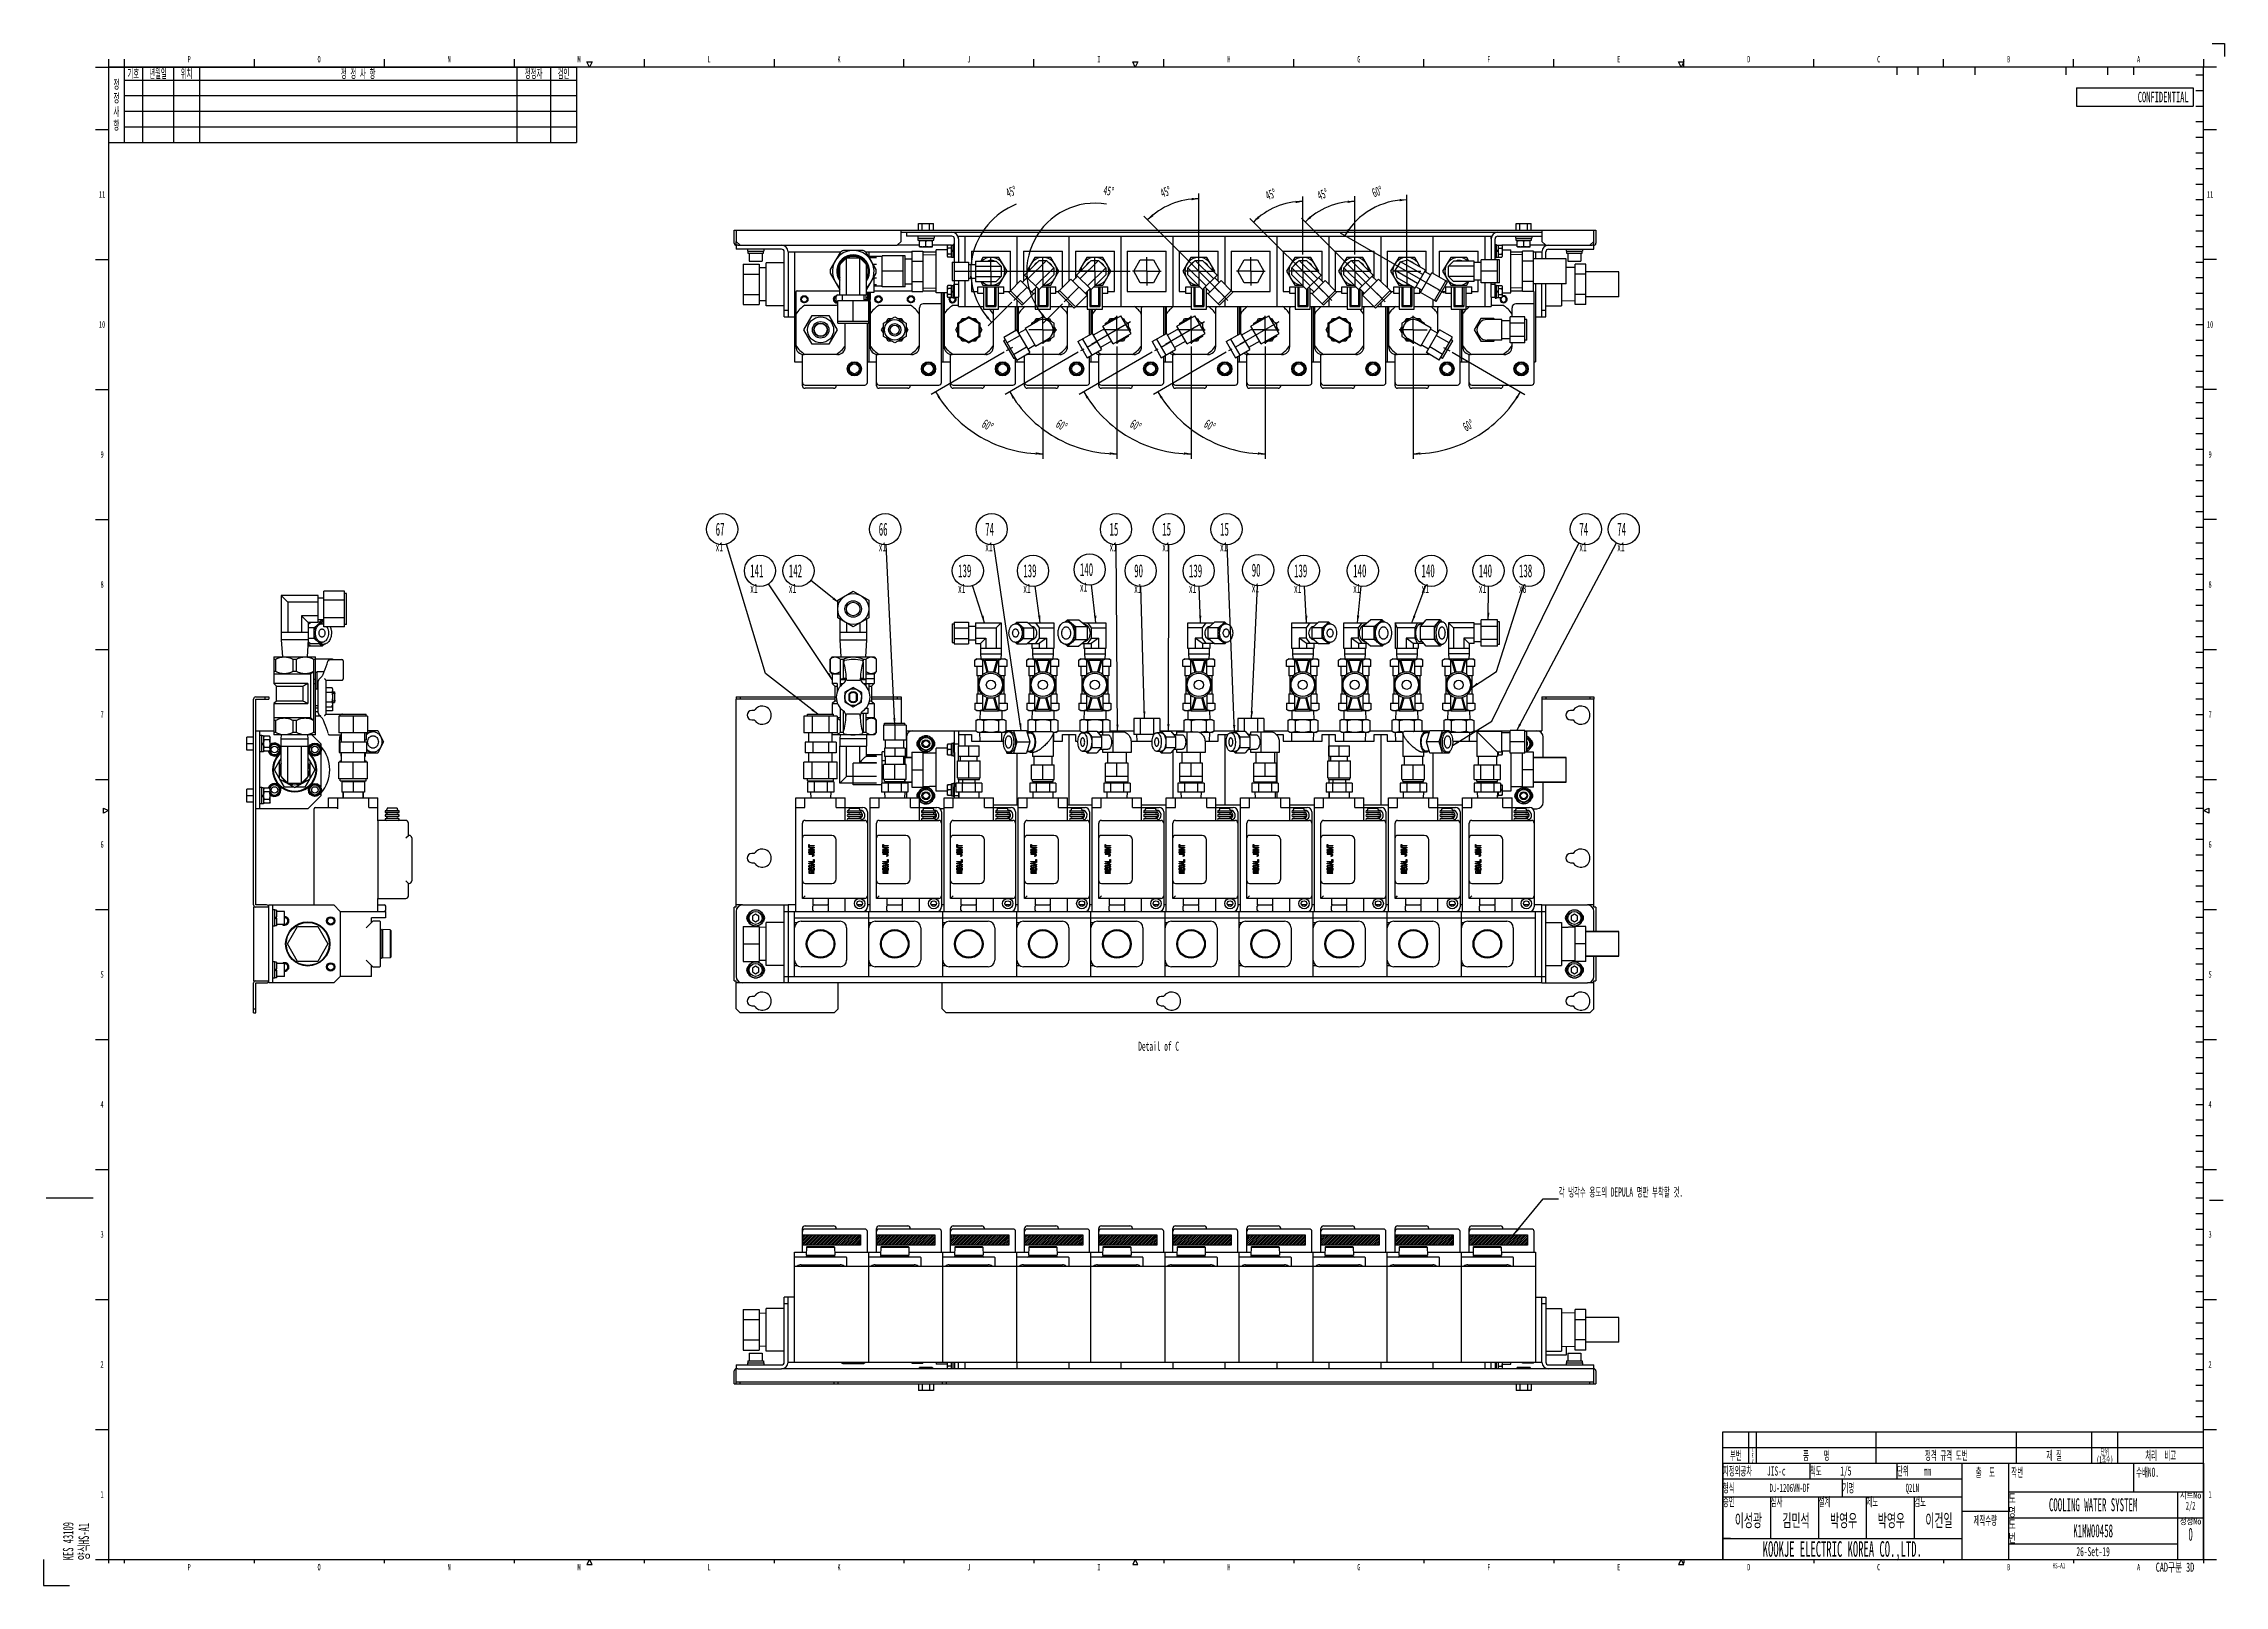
# Model space of a CAD drawing. Header units: millimetres. Extents: x 0 to 1678, y 0 to 1186.
import ezdxf

# ---------------------------------------------------------------- set-up
doc = ezdxf.new("R2010")
doc.units = ezdxf.units.MM
doc.header["$LTSCALE"] = 92.51
doc.linetypes.add('CENTER', pattern=[0.6, 0.375, -0.075, 0.075, -0.075])
doc.layers.get('0').update_dxf_attribs({"linetype": 'CONTINUOUS'})
for name, color, linetype in [('02___PRT_ALL_AXES', 7, 'CONTINUOUS'), ('13_ALL_COSM_SKETCH', 7, 'CONTINUOUS'), ('3_DATUM_AXES', 7, 'CONTINUOUS'), ('7_ALL_FEATURES', 7, 'CONTINUOUS'), ('_11165', 7, 'CONTINUOUS'), ('_1310', 7, 'CONTINUOUS'), ('_1540', 7, 'CONTINUOUS'), ('_26916', 7, 'CONTINUOUS'), ('_2720', 7, 'CONTINUOUS'), ('ALL_AXIS', 7, 'CONTINUOUS'), ('ALL_FEATURE', 7, 'CONTINUOUS')]:
    doc.layers.add(name, color=color, linetype=linetype)
doc.styles.get("Standard").update_dxf_attribs({"font": 'txt', "width": 0.5})
doc.styles.add('TEXTSTYLE_2', font='txt', dxfattribs={"width": 0.6})
doc.styles.add('TEXTSTYLE_3', font='txt', dxfattribs={"width": 0.6})
doc.styles.add('TEXTSTYLE_5', font='txt', dxfattribs={"width": 0.8})
doc.dimstyles.new('DIMSTYLE_1', dxfattribs={"dimtxt": 7, "dimasz": 5.52, "dimexe": 2, "dimexo": 1, "dimgap": 3.5, "dimtad": 1, "dimdec": 1, "dimdsep": 46, "dimtxsty": 'Standard', "dimblk": '_FILLED', "dimblk1": '_FILLED', "dimblk2": '_FILLED', "dimcen": 0.09, "dimadec": 3, "dimazin": 2, "dimtp": 0.5, "dimtm": 0.5, "dimtfac": 1, "dimtdec": 65535, "dimtofl": 0, "dimtmove": 0, "dimatfit": 3, "dimldrblk": '_FILLED', "dimfxl": 0, "dimtolj": 1, "dimarcsym": 0})
doc.dimstyles.get("Standard").update_dxf_attribs({"dimtxt": 7, "dimasz": 5.52, "dimexe": 2, "dimexo": 1, "dimtad": 1, "dimdec": 3, "dimdsep": 46, "dimtxsty": 'Standard', "dimblk": '_FILLED', "dimblk1": '_FILLED', "dimblk2": '_FILLED', "dimcen": 0.09, "dimadec": 3, "dimazin": 2, "dimtol": 1, "dimtp": 0.05, "dimtm": 0.05, "dimtfac": 1, "dimtdec": 3, "dimtofl": 0, "dimtmove": 0, "dimatfit": 3, "dimldrblk": '_FILLED', "dimfxl": 0, "dimtolj": 1, "dimarcsym": 0})
pattern_1 = [(45, (0, 0), (-0.7071068, 0.7071068), [])]

msp = doc.modelspace()

# ---------------------------------------------------------------- texts
at = {"color": 2, "linetype": 'Continuous', "line_spacing_factor": 0.9}
for s, insert, char_height, width, attachment_point, style in [('P', (112, 1176.5), 5, 3, 2, 'TEXTSTYLE_2'), ('O', (212, 1176.5), 5, 3, 2, 'TEXTSTYLE_2'), ('N', (312, 1176.5), 5, 3, 2, 'TEXTSTYLE_2'), ('M', (412, 1176.5), 5, 3, 2, 'TEXTSTYLE_2'), ('L', (512, 1176.5), 5, 3, 2, 'TEXTSTYLE_2'), ('K', (612, 1176.5), 5, 3, 2, 'TEXTSTYLE_2'), ('J', (712, 1176.5), 5, 3, 2, 'TEXTSTYLE_2'), ('I', (812, 1176.5), 5, 3, 2, 'TEXTSTYLE_2'), ('H', (912, 1176.5), 5, 3, 2, 'TEXTSTYLE_2'), ('G', (1012, 1176.5), 5, 3, 2, 'TEXTSTYLE_2'), ('F', (1112, 1176.5), 5, 3, 2, 'TEXTSTYLE_2'), ('E', (1212, 1176.5), 5, 3, 2, 'TEXTSTYLE_2'), ('D', (1312, 1176.5), 5, 3, 2, 'TEXTSTYLE_2'), ('C', (1412, 1176.5), 5, 3, 2, 'TEXTSTYLE_2'), ('B', (1512, 1176.5), 5, 3, 2, 'TEXTSTYLE_2'), ('A', (1612, 1176.5), 5, 3, 2, 'TEXTSTYLE_2'), ('11', (45, 1072.5), 5, 6, 2, 'TEXTSTYLE_2'), ('11', (1667, 1072.5), 5, 6, 2, 'TEXTSTYLE_2'), ('10', (45, 972.5), 5, 6, 2, 'TEXTSTYLE_2'), ('10', (1667, 972.5), 5, 6, 2, 'TEXTSTYLE_2'), ('9', (45, 872.5), 5, 3, 2, 'TEXTSTYLE_2'), ('9', (1667, 872.5), 5, 3, 2, 'TEXTSTYLE_2'), ('8', (45, 772.5), 5, 3, 2, 'TEXTSTYLE_2'), ('8', (1667, 772.5), 5, 3, 2, 'TEXTSTYLE_2'), ('7', (45, 672.5), 5, 3, 2, 'TEXTSTYLE_2'), ('7', (1667, 672.5), 5, 3, 2, 'TEXTSTYLE_2'), ('6', (45, 572.5), 5, 3, 2, 'TEXTSTYLE_2'), ('6', (1667, 572.5), 5, 3, 2, 'TEXTSTYLE_2'), ('5', (45, 472.5), 5, 3, 2, 'TEXTSTYLE_2'), ('5', (1667, 472.5), 5, 3, 2, 'TEXTSTYLE_2'), ('4', (45, 372.5), 5, 3, 2, 'TEXTSTYLE_2'), ('4', (1667, 372.5), 5, 3, 2, 'TEXTSTYLE_2'), ('3', (45, 272.5), 5, 3, 2, 'TEXTSTYLE_2'), ('3', (1667, 272.5), 5, 3, 2, 'TEXTSTYLE_2'), ('2', (45, 172.5), 5, 3, 2, 'TEXTSTYLE_2'), ('2', (1667, 172.5), 5, 3, 2, 'TEXTSTYLE_2'), ('1', (45, 72.5), 5, 3, 2, 'TEXTSTYLE_2'), ('도\\P명', (1512, 70.5), 7, 4.9, 1, 'TEXTSTYLE_2'), ('시트No\\P\\H6.0;{\\W0.5;2}{\\W0.5;/}{\\W0.5;2}', (1652, 71.84), 5, 17.3333, 2, 'TEXTSTYLE_5'), ('1', (1667, 72.5), 5, 3, 2, 'TEXTSTYLE_2'), ('도\\P번', (1512, 50.5), 7, 4.9, 1, 'TEXTSTYLE_2'), ('정정No\\P\\H10.0;{\\W0.5;0}', (1652, 51.84), 5, 17.3333, 2, 'TEXTSTYLE_5'), ('HS-A1', (1550.69, 17.1), 4, 12, 2, 'TEXTSTYLE_2'), ('CAD구분 3D', (1640, 17.5), 7, 35, 2, 'TEXTSTYLE_2'), ('P', (112, 16.5), 5, 3, 2, 'TEXTSTYLE_2'), ('O', (212, 16.5), 5, 3, 2, 'TEXTSTYLE_2'), ('N', (312, 16.5), 5, 3, 2, 'TEXTSTYLE_2'), ('M', (412, 16.5), 5, 3, 2, 'TEXTSTYLE_2'), ('L', (512, 16.5), 5, 3, 2, 'TEXTSTYLE_2'), ('K', (612, 16.5), 5, 3, 2, 'TEXTSTYLE_2'), ('J', (712, 16.5), 5, 3, 2, 'TEXTSTYLE_2'), ('I', (812, 16.5), 5, 3, 2, 'TEXTSTYLE_2'), ('H', (912, 16.5), 5, 3, 2, 'TEXTSTYLE_2'), ('G', (1012, 16.5), 5, 3, 2, 'TEXTSTYLE_2'), ('F', (1112, 16.5), 5, 3, 2, 'TEXTSTYLE_2'), ('E', (1212, 16.5), 5, 3, 2, 'TEXTSTYLE_2'), ('D', (1312, 16.5), 5, 3, 2, 'TEXTSTYLE_2'), ('C', (1412, 16.5), 5, 3, 2, 'TEXTSTYLE_2'), ('B', (1512, 16.5), 5, 3, 2, 'TEXTSTYLE_2'), ('A', (1612, 16.5), 5, 3, 2, 'TEXTSTYLE_2')]:
    msp.add_mtext(s, dxfattribs=dict(at, insert=insert, char_height=char_height, width=width, attachment_point=attachment_point, style=style))
at = {"color": 2, "linetype": 'Continuous'}
for s, insert, char_height, width, attachment_point, line_spacing_factor in [('정\\P정\\P사\\P항', (56, 1158.25), 7, 4.0833, 2, 0.9), ('기호', (69, 1166.5), 7, 8.1667, 2, 0.9), ('년월일', (88, 1166.5), 7, 12.25, 2, 0.9), ('위치', (110, 1166.5), 7, 8.1667, 2, 0.9), ('정 정 사 항', (242, 1166.5), 7, 26.8333, 2, 0.9), ('정정자', (377, 1166.5), 7, 12.25, 2, 0.9), ('검인', (400, 1166.5), 7, 8.1667, 2, 0.9), ('Detail of C', (842.23, 418.25), 7, 38.5, 1, 0.9), ('각 냉각수 용도의 DEPULA 명판 부착할 것.', (1165.71, 306.09), 7, 98.5833, 1, 0.9), ('부번', (1302.01, 103.49), 7, 8.1667, 2, 0.9), ('L\\PE\\PV', (1315.01, 105.99), 3, 1.5, 2, 0.9), ('품    명', (1364.01, 103.49), 7, 22.1667, 2, 0.9), ('정격 규격 도번', (1464.01, 103.49), 7, 31.5, 2, 0.9), ('재 질', (1547.01, 103.49), 7, 11.6667, 2, 0.9), ('단위\\P(1조수)', (1586.01, 105.49), 5, 13.3333, 2, 0.72), ('처리  비고', (1629.01, 103.49), 7, 23.3333, 2, 0.9), ('지정외공차    JIS-c', (1292.13, 91.5), 7, 51.9167, 1, 0.9), ('척도     1/5', (1359.13, 91.5), 7, 36.1667, 1, 0.9), ('단위    mm', (1426.13, 91.5), 7, 29.1667, 1, 0.9), ('출  도', (1494, 90.5), 7, 15.1667, 2, 0.9), ('작번', (1514.1, 90.5), 7, 8.1667, 1, 0.9), ('수배NO.', (1610.1, 90.5), 7, 18.6667, 1, 0.9), ('승인', (1292.13, 67.84), 7, 8.1667, 1, 0.9), ('형식', (1292.13, 78.5), 7, 8.1667, 1, 0.9), ('심사', (1328.93, 67.84), 7, 8.1667, 1, 0.9), ('설계', (1365.73, 67.84), 7, 8.1667, 1, 0.9), ('기명', (1384.13, 78.5), 7, 8.1667, 1, 0.9), ('제도', (1402.53, 67.84), 7, 8.1667, 1, 0.9), ('검도', (1439.33, 67.84), 7, 8.1667, 1, 0.9), ('COOLING WATER SYSTEM', (1577, 67), 10, 100, 2, 0.9), ('제작수량', (1494, 53.5), 7, 16.3333, 2, 0.9), ('KOOKJE ELECTRIC KOREA CO.,LTD.', (1384, 34), 12, 180, 2, 0.9), ('K1MW00458', (1577, 47), 10, 45, 2, 0.9), ('26-Set-19', (1577, 29.5), 7, 31.5, 2, 0.9)]:
    msp.add_mtext(s, dxfattribs=dict(at, insert=insert, char_height=char_height, width=width, attachment_point=attachment_point, line_spacing_factor=line_spacing_factor))
at = {"color": 7, "linetype": 'Continuous', "insert": (1650.5, 1148.95), "char_height": 8, "width": 124.4531, "attachment_point": 3, "line_spacing_factor": 0.9, "style": 'TEXTSTYLE_3'}
msp.add_mtext('CONFIDENTIAL', dxfattribs=at)
at = {"color": 2, "linetype": 'Continuous', "insert": (14.87, 19.34), "char_height": 8, "width": 43.2, "attachment_point": 1, "rotation": 90, "line_spacing_factor": 0.9, "style": 'TEXTSTYLE_2'}
msp.add_mtext('KES 43109\\P양식HS-A1', dxfattribs=at)

# ---------------------------------------------------------------- blocks, each defined once
blk = doc.blocks.new('*D1')
at = {"color": 2, "linetype": 'Continuous'}
for p, q in [((1053.9, 953.1), (1053.9, 866.6)), ((1083.7, 948.6), (1139.8, 916.2))]:
    blk.add_line(p, q, dxfattribs=at)
for start, end in [(300, 330), (270, 300)]:
    blk.add_arc((1053.9, 965.8), 95.3, start, end, dxfattribs=at)
for points in [[(1134.2, 913), (1136.4, 918.2), (1132.7, 914)], [(1059.4, 871.6), (1053.9, 870.6), (1059.4, 869.8)]]:
    blk.add_solid(points, dxfattribs=at)
at = {"color": 2, "linetype": 'Continuous', "insert": (1094.5, 895.5), "char_height": 7, "width": 11.667, "attachment_point": 2, "rotation": 30, "line_spacing_factor": 0.9}
blk.add_mtext('60\\fgdt;{\\fgdt;~}', dxfattribs=at)
blk = doc.blocks.new('_FILLED')
at = {"color": 0, "linetype": 'ByBlock'}
blk.add_solid([(0, 0), (-1, 0.16), (-1, -0.16)], dxfattribs=at)
blk = doc.blocks.new('*D2')
at = {"color": 2, "linetype": 'Continuous'}
for p, q in [((910, 948.6), (853.9, 916.2)), ((939.9, 953.1), (939.9, 866.6))]:
    blk.add_line(p, q, dxfattribs=at)
for start, end in [(210, 240), (240, 270)]:
    blk.add_arc((939.9, 965.8), 95.3, start, end, dxfattribs=at)
for points in [[(861, 914), (857.4, 918.2), (859.5, 913)], [(934.3, 869.8), (939.9, 870.6), (934.4, 871.6)]]:
    blk.add_solid(points, dxfattribs=at)
at = {"color": 2, "linetype": 'Continuous', "insert": (899.2, 895.5), "char_height": 7, "width": 11.667, "attachment_point": 2, "rotation": 330, "line_spacing_factor": 0.9}
blk.add_mtext('60\\fgdt;{\\fgdt;~}', dxfattribs=at)
blk = doc.blocks.new('*D3')
at = {"color": 2, "linetype": 'Continuous'}
for p, q in [((796, 948.6), (739.9, 916.2)), ((825.9, 953.1), (825.9, 866.6))]:
    blk.add_line(p, q, dxfattribs=at)
for start, end in [(210, 240), (240, 270)]:
    blk.add_arc((825.9, 965.8), 95.3, start, end, dxfattribs=at)
for points in [[(747, 914), (743.4, 918.2), (745.5, 913)], [(820.3, 869.8), (825.9, 870.6), (820.4, 871.6)]]:
    blk.add_solid(points, dxfattribs=at)
at = {"color": 2, "linetype": 'Continuous', "insert": (785.2, 895.5), "char_height": 7, "width": 11.667, "attachment_point": 2, "rotation": 330, "line_spacing_factor": 0.9}
blk.add_mtext('60\\fgdt;{\\fgdt;~}', dxfattribs=at)
blk = doc.blocks.new('*D4')
at = {"color": 2, "linetype": 'Continuous'}
for p, q in [((739, 948.6), (682.9, 916.2)), ((768.9, 953.1), (768.9, 866.6))]:
    blk.add_line(p, q, dxfattribs=at)
for start, end in [(210, 240), (240, 270)]:
    blk.add_arc((768.9, 965.8), 95.3, start, end, dxfattribs=at)
for points in [[(690, 914), (686.4, 918.2), (688.5, 913)], [(763.3, 869.8), (768.9, 870.6), (763.4, 871.6)]]:
    blk.add_solid(points, dxfattribs=at)
at = {"color": 2, "linetype": 'Continuous', "insert": (728.2, 895.5), "char_height": 7, "width": 11.667, "attachment_point": 2, "rotation": 330, "line_spacing_factor": 0.9}
blk.add_mtext('60\\fgdt;{\\fgdt;~}', dxfattribs=at)
blk = doc.blocks.new('*D5')
at = {"color": 2, "linetype": 'Continuous'}
for p, q in [((853, 948.6), (796.9, 916.2)), ((882.9, 953.1), (882.9, 866.6))]:
    blk.add_line(p, q, dxfattribs=at)
for start, end in [(210, 240), (240, 270)]:
    blk.add_arc((882.9, 965.8), 95.3, start, end, dxfattribs=at)
for points in [[(804, 914), (800.4, 918.2), (802.5, 913)], [(877.3, 869.8), (882.9, 870.6), (877.4, 871.6)]]:
    blk.add_solid(points, dxfattribs=at)
at = {"color": 2, "linetype": 'Continuous', "insert": (842.2, 895.5), "char_height": 7, "width": 11.667, "attachment_point": 2, "rotation": 330, "line_spacing_factor": 0.9}
blk.add_mtext('60\\fgdt;{\\fgdt;~}', dxfattribs=at)
blk = doc.blocks.new('*D6')
at = {"color": 2, "linetype": 'Continuous'}
for p, q in [((1048.9, 1012.8), (1048.9, 1069.8)), ((1071.2, 998), (997.8, 1040.3))]:
    blk.add_line(p, q, dxfattribs=at)
for start, end in [(120, 150), (90, 120)]:
    blk.add_arc((1048.9, 1010.8), 55, start, end, dxfattribs=at)
for points in [[(1043.4, 1064.7), (1048.9, 1065.8), (1043.3, 1066.5)], [(1003.5, 1043.5), (1001.2, 1038.3), (1005, 1042.5)]]:
    blk.add_solid(points, dxfattribs=at)
at = {"color": 2, "linetype": 'Continuous', "insert": (1025, 1075.6), "char_height": 7, "width": 11.667, "attachment_point": 2, "rotation": 20.2284, "line_spacing_factor": 0.9}
blk.add_mtext('60\\fgdt;{\\fgdt;~}', dxfattribs=at)
blk = doc.blocks.new('*D7')
at = {"color": 2, "linetype": 'Continuous'}
for p, q in [((1008.9, 1023.7), (1008.9, 1068.6)), ((1027.1, 992.6), (968, 1051.7))]:
    blk.add_line(p, q, dxfattribs=at)
for start, end in [(112.5, 135), (90, 112.5)]:
    blk.add_arc((1008.9, 1010.8), 53.8, start, end, dxfattribs=at)
for points in [[(1003.4, 1063.4), (1008.9, 1064.6), (1003.3, 1065.2)], [(974.3, 1053.2), (970.8, 1048.9), (975.5, 1051.9)]]:
    blk.add_solid(points, dxfattribs=at)
at = {"color": 2, "linetype": 'Continuous', "insert": (982.9, 1073.5), "char_height": 7, "width": 11.667, "attachment_point": 2, "rotation": 22.5, "line_spacing_factor": 0.9}
blk.add_mtext('45\\fgdt;{\\fgdt;~}', dxfattribs=at)
blk = doc.blocks.new('*D8')
at = {"color": 2, "linetype": 'Continuous'}
for p, q in [((968.9, 1023.7), (968.9, 1068.5)), ((986, 993.7), (928.1, 1051.6))]:
    blk.add_line(p, q, dxfattribs=at)
for start, end in [(112.5, 135), (90, 112.5)]:
    blk.add_arc((968.9, 1010.8), 53.7, start, end, dxfattribs=at)
for points in [[(963.4, 1063.3), (968.9, 1064.5), (963.3, 1065.1)], [(934.4, 1053.2), (930.9, 1048.8), (935.6, 1051.8)]]:
    blk.add_solid(points, dxfattribs=at)
at = {"color": 2, "linetype": 'Continuous', "insert": (943, 1073.4), "char_height": 7, "width": 11.667, "attachment_point": 2, "rotation": 22.5, "line_spacing_factor": 0.9}
blk.add_mtext('45\\fgdt;{\\fgdt;~}', dxfattribs=at)
blk = doc.blocks.new('*D9')
at = {"color": 2, "linetype": 'Continuous'}
for p, q in [((888.9, 1012.8), (888.9, 1070.7)), ((906, 993.7), (846.6, 1053.2))]:
    blk.add_line(p, q, dxfattribs=at)
for start, end in [(112.5, 135), (90, 112.5)]:
    blk.add_arc((888.9, 1010.8), 55.9, start, end, dxfattribs=at)
for points in [[(883.4, 1065.5), (888.9, 1066.7), (883.3, 1067.3)], [(852.9, 1054.7), (849.4, 1050.3), (854.1, 1053.4)]]:
    blk.add_solid(points, dxfattribs=at)
at = {"color": 2, "linetype": 'Continuous', "insert": (862.1, 1075.4), "char_height": 7, "width": 11.667, "attachment_point": 2, "rotation": 22.5, "line_spacing_factor": 0.9}
blk.add_mtext('45\\fgdt;{\\fgdt;~}', dxfattribs=at)
blk = doc.blocks.new('*D10')
at = {"color": 2, "linetype": 'Continuous'}
for p, q in [((836, 1010.8), (752.5, 1010.8)), ((784, 985.9), (769, 971))]:
    blk.add_line(p, q, dxfattribs=at)
blk.add_arc((808.9, 1010.8), 52.4, 80.1442, 225, dxfattribs=at)
for points in [[(757.7, 1005.4), (756.5, 1010.8), (755.9, 1005.3)], [(767.5, 977.3), (771.8, 973.8), (768.8, 978.5)]]:
    blk.add_solid(points, dxfattribs=at)
at = {"color": 2, "linetype": 'Continuous', "insert": (820.2, 1076.2), "char_height": 7, "width": 11.667, "attachment_point": 2, "rotation": 350.1442, "line_spacing_factor": 0.9}
blk.add_mtext('45\\fgdt;{\\fgdt;~}', dxfattribs=at)
blk = doc.blocks.new('*D11')
at = {"color": 2, "linetype": 'Continuous'}
for p, q in [((756, 1010.8), (709.4, 1010.8)), ((745, 987), (726.8, 968.8))]:
    blk.add_line(p, q, dxfattribs=at)
blk.add_arc((768.9, 1010.8), 55.5, 111.6137, 225, dxfattribs=at)
for points in [[(714.5, 1005.4), (713.4, 1010.8), (712.7, 1005.3)], [(725.3, 975.1), (729.6, 971.6), (726.6, 976.3)]]:
    blk.add_solid(points, dxfattribs=at)
at = {"color": 2, "linetype": 'Continuous', "insert": (743.3, 1075.5), "char_height": 7, "width": 11.667, "attachment_point": 2, "rotation": 21.6137, "line_spacing_factor": 0.9}
blk.add_mtext('45\\fgdt;{\\fgdt;~}', dxfattribs=at)
blk = doc.blocks.new('NAME_BL0', base_point=(1378.7, 57.1))
at = {"color": 2, "linetype": 'Continuous'}
for p, q in [((1292, 36), (1292, 42)), ((1298, 36), (1292, 36))]:
    blk.add_line(p, q, dxfattribs=at)
for s, height, width, p in [('DJ-1206VN-DF', 6.3, 0.5, (1328.1, 71.9)), ('Q2LN', 6.3, 0.5, (1432.7, 71.9)), ('이성광', 10, 0.583333, (1301.3, 45)), ('김민석', 10, 0.583333, (1337.9, 45)), ('박영우', 10, 0.583333, (1374.6, 45)), ('박영우', 10, 0.583333, (1411.3, 45)), ('이건일', 10, 0.583333, (1447.9, 45))]:
    blk.add_text(s, height=height, dxfattribs=dict(at, width=width)).set_placement(p)
blk = doc.blocks.new('CUSTOM_BALLOON_BL1', base_point=(1144.1, 777.7))
at = {"color": 2, "linetype": 'Continuous'}
blk.add_circle((1142.7, 780.5), 12, dxfattribs=at)
at = {"color": 2, "linetype": 'Continuous', "insert": (1135.2, 785.5), "char_height": 10, "width": 15, "attachment_point": 1, "line_spacing_factor": 0.9}
blk.add_mtext('138\\P\\H7.0;x8', dxfattribs=at)
blk = doc.blocks.new('CUSTOM_BALLOON_BL2', base_point=(1113.2, 777.7))
at = {"color": 2, "linetype": 'Continuous'}
blk.add_circle((1111.8, 780.5), 12, dxfattribs=at)
at = {"color": 2, "linetype": 'Continuous', "insert": (1104.3, 785.5), "char_height": 10, "width": 15, "attachment_point": 1, "line_spacing_factor": 0.9}
blk.add_mtext('140\\P\\H7.0;x1', dxfattribs=at)
blk = doc.blocks.new('CUSTOM_BALLOON_BL3', base_point=(762.7, 777.7))
at = {"color": 2, "linetype": 'Continuous'}
blk.add_circle((761.3, 780.5), 12, dxfattribs=at)
at = {"color": 2, "linetype": 'Continuous', "insert": (753.8, 785.5), "char_height": 10, "width": 15, "attachment_point": 1, "line_spacing_factor": 0.9}
blk.add_mtext('139\\P\\H7.0;x1', dxfattribs=at)
blk = doc.blocks.new('CUSTOM_BALLOON_BL4', base_point=(582.3, 777.7))
at = {"color": 2, "linetype": 'Continuous'}
blk.add_circle((580.9, 780.5), 12, dxfattribs=at)
at = {"color": 2, "linetype": 'Continuous', "insert": (573.4, 785.5), "char_height": 10, "width": 15, "attachment_point": 1, "line_spacing_factor": 0.9}
blk.add_mtext('142\\P\\H7.0;x1', dxfattribs=at)
blk = doc.blocks.new('CUSTOM_BALLOON_BL5', base_point=(552.6, 777.7))
at = {"color": 2, "linetype": 'Continuous'}
blk.add_circle((551.2, 780.5), 12, dxfattribs=at)
at = {"color": 2, "linetype": 'Continuous', "insert": (543.7, 785.5), "char_height": 10, "width": 15, "attachment_point": 1, "line_spacing_factor": 0.9}
blk.add_mtext('141\\P\\H7.0;x1', dxfattribs=at)
blk = doc.blocks.new('CUSTOM_BALLOON_BL6', base_point=(845.4, 777.7))
at = {"color": 2, "linetype": 'Continuous'}
blk.add_circle((844.1, 780.5), 12, dxfattribs=at)
at = {"color": 2, "linetype": 'Continuous', "insert": (839.1, 785.5), "char_height": 10, "width": 10, "attachment_point": 1, "line_spacing_factor": 0.9}
blk.add_mtext('90\\P\\H7.0;x1', dxfattribs=at)
blk = doc.blocks.new('CUSTOM_BALLOON_BL7', base_point=(712.5, 777.7))
at = {"color": 2, "linetype": 'Continuous'}
blk.add_circle((711.1, 780.5), 12, dxfattribs=at)
at = {"color": 2, "linetype": 'Continuous', "insert": (703.6, 785.5), "char_height": 10, "width": 15, "attachment_point": 1, "line_spacing_factor": 0.9}
blk.add_mtext('139\\P\\H7.0;x1', dxfattribs=at)
blk = doc.blocks.new('CUSTOM_BALLOON_BL8', base_point=(806.3, 778.7))
at = {"color": 2, "linetype": 'Continuous'}
blk.add_circle((804.9, 781.5), 12, dxfattribs=at)
at = {"color": 2, "linetype": 'Continuous', "insert": (797.4, 786.5), "char_height": 10, "width": 15, "attachment_point": 1, "line_spacing_factor": 0.9}
blk.add_mtext('140\\P\\H7.0;x1', dxfattribs=at)
blk = doc.blocks.new('CUSTOM_BALLOON_BL9', base_point=(890.2, 777.7))
at = {"color": 2, "linetype": 'Continuous'}
blk.add_circle((888.8, 780.5), 12, dxfattribs=at)
at = {"color": 2, "linetype": 'Continuous', "insert": (881.3, 785.5), "char_height": 10, "width": 15, "attachment_point": 1, "line_spacing_factor": 0.9}
blk.add_mtext('139\\P\\H7.0;x1', dxfattribs=at)
blk = doc.blocks.new('CUSTOM_BALLOON_BL10', base_point=(971, 777.7))
at = {"color": 2, "linetype": 'Continuous'}
blk.add_circle((969.6, 780.5), 12, dxfattribs=at)
at = {"color": 2, "linetype": 'Continuous', "insert": (962.1, 785.5), "char_height": 10, "width": 15, "attachment_point": 1, "line_spacing_factor": 0.9}
blk.add_mtext('139\\P\\H7.0;x1', dxfattribs=at)
blk = doc.blocks.new('CUSTOM_BALLOON_BL11', base_point=(1069.1, 777.7))
at = {"color": 2, "linetype": 'Continuous'}
blk.add_circle((1067.7, 780.5), 12, dxfattribs=at)
at = {"color": 2, "linetype": 'Continuous', "insert": (1060.2, 785.5), "char_height": 10, "width": 15, "attachment_point": 1, "line_spacing_factor": 0.9}
blk.add_mtext('140\\P\\H7.0;x1', dxfattribs=at)
blk = doc.blocks.new('CUSTOM_BALLOON_BL12', base_point=(1016.5, 777.7))
at = {"color": 2, "linetype": 'Continuous'}
blk.add_circle((1015.1, 780.5), 12, dxfattribs=at)
at = {"color": 2, "linetype": 'Continuous', "insert": (1007.6, 785.5), "char_height": 10, "width": 15, "attachment_point": 1, "line_spacing_factor": 0.9}
blk.add_mtext('140\\P\\H7.0;x1', dxfattribs=at)
blk = doc.blocks.new('CUSTOM_BALLOON_BL13', base_point=(936, 778.2))
at = {"color": 2, "linetype": 'Continuous'}
blk.add_circle((934.6, 781), 12, dxfattribs=at)
at = {"color": 2, "linetype": 'Continuous', "insert": (929.6, 786), "char_height": 10, "width": 10, "attachment_point": 1, "line_spacing_factor": 0.9}
blk.add_mtext('90\\P\\H7.0;x1', dxfattribs=at)
blk = doc.blocks.new('CUSTOM_BALLOON_BL14', base_point=(1217.2, 809.7))
at = {"color": 2, "linetype": 'Continuous'}
blk.add_circle((1215.8, 812.5), 12, dxfattribs=at)
at = {"color": 2, "linetype": 'Continuous', "insert": (1210.8, 817.5), "char_height": 10, "width": 10, "attachment_point": 1, "line_spacing_factor": 0.9}
blk.add_mtext('74\\P\\H7.0;x1', dxfattribs=at)
blk = doc.blocks.new('CUSTOM_BALLOON_BL15', base_point=(523.5, 809.7))
at = {"color": 2, "linetype": 'Continuous'}
blk.add_circle((522.1, 812.5), 12, dxfattribs=at)
at = {"color": 2, "linetype": 'Continuous', "insert": (517.1, 817.5), "char_height": 10, "width": 10, "attachment_point": 1, "line_spacing_factor": 0.9}
blk.add_mtext('67\\P\\H7.0;x1', dxfattribs=at)
blk = doc.blocks.new('CUSTOM_BALLOON_BL16', base_point=(649, 809.7))
at = {"color": 2, "linetype": 'Continuous'}
blk.add_circle((647.6, 812.5), 12, dxfattribs=at)
at = {"color": 2, "linetype": 'Continuous', "insert": (642.6, 817.5), "char_height": 10, "width": 10, "attachment_point": 1, "line_spacing_factor": 0.9}
blk.add_mtext('66\\P\\H7.0;x1', dxfattribs=at)
blk = doc.blocks.new('CUSTOM_BALLOON_BL17', base_point=(730.9, 809.7))
at = {"color": 2, "linetype": 'Continuous'}
blk.add_circle((729.5, 812.5), 12, dxfattribs=at)
at = {"color": 2, "linetype": 'Continuous', "insert": (724.5, 817.5), "char_height": 10, "width": 10, "attachment_point": 1, "line_spacing_factor": 0.9}
blk.add_mtext('74\\P\\H7.0;x1', dxfattribs=at)
blk = doc.blocks.new('CUSTOM_BALLOON_BL18', base_point=(826.6, 809.7))
at = {"color": 2, "linetype": 'Continuous'}
blk.add_circle((825.2, 812.5), 12, dxfattribs=at)
at = {"color": 2, "linetype": 'Continuous', "insert": (820.2, 817.5), "char_height": 10, "width": 10, "attachment_point": 1, "line_spacing_factor": 0.9}
blk.add_mtext('15\\P\\H7.0;x1', dxfattribs=at)
blk = doc.blocks.new('CUSTOM_BALLOON_BL19', base_point=(867.1, 809.7))
at = {"color": 2, "linetype": 'Continuous'}
blk.add_circle((865.7, 812.5), 12, dxfattribs=at)
at = {"color": 2, "linetype": 'Continuous', "insert": (860.7, 817.5), "char_height": 10, "width": 10, "attachment_point": 1, "line_spacing_factor": 0.9}
blk.add_mtext('15\\P\\H7.0;x1', dxfattribs=at)
blk = doc.blocks.new('CUSTOM_BALLOON_BL20', base_point=(911.6, 809.7))
at = {"color": 2, "linetype": 'Continuous'}
blk.add_circle((910.2, 812.5), 12, dxfattribs=at)
at = {"color": 2, "linetype": 'Continuous', "insert": (905.2, 817.5), "char_height": 10, "width": 10, "attachment_point": 1, "line_spacing_factor": 0.9}
blk.add_mtext('15\\P\\H7.0;x1', dxfattribs=at)
blk = doc.blocks.new('CUSTOM_BALLOON_BL21', base_point=(1188.1, 809.7))
at = {"color": 2, "linetype": 'Continuous'}
blk.add_circle((1186.7, 812.5), 12, dxfattribs=at)
at = {"color": 2, "linetype": 'Continuous', "insert": (1181.7, 817.5), "char_height": 10, "width": 10, "attachment_point": 1, "line_spacing_factor": 0.9}
blk.add_mtext('74\\P\\H7.0;x1', dxfattribs=at)

# ---------------------------------------------------------------- dimensions: what is measured, and where the dimension line sits
at = {"color": 2, "linetype": 'Continuous'}
for base, line1, line2, picture, middle in [((717.59, 989.6), ((757.53, 1010.84), (756.97, 1010.84)), ((746.13, 988.1), (745.74, 987.71)), '*D11', (748.43, 1062.44)), ((760.49, 990.8), ((837.5, 1010.84), (836.97, 1010.84)), ((785.03, 987), (784.66, 986.63)), '*D10', (817.84, 1062.44)), ((867.5, 1062.44), ((888.87, 1011.28), (888.87, 1011.84)), ((907.09, 992.62), (906.7, 993.01)), '*D9', (867.5, 1062.44)), ((948.33, 1060.42), ((968.87, 1022.2), (968.87, 1022.74)), ((987.08, 992.63), (986.7, 993.01)), '*D8', (948.33, 1060.42)), ((988.29, 1060.54), ((1008.87, 1022.2), (1008.87, 1022.74)), ((1028.16, 991.55), (1027.78, 991.93)), '*D7', (988.29, 1060.54)), ((1021.37608, 1058.46162), ((1048.87197, 1011.28742), (1048.87197, 1011.83734)), ((1072.50573, 997.19238), (1072.02949, 997.46734)), '*D6', (1029.85786, 1062.43734)), ((721.24058, 883.33734), ((740.70244, 949.57365), (739.87744, 949.09734)), ((768.87197, 955.00789), (768.87197, 954.05526)), '*D4', (721.24058, 883.33734)), ((778.24058, 883.33734), ((797.68512, 949.56365), (796.86012, 949.08734)), ((825.87197, 955.00789), (825.87197, 954.05526)), '*D3', (778.24058, 883.33734)), ((835.24058, 883.33734), ((854.68512, 949.56365), (853.86012, 949.08734)), ((882.87197, 955.00789), (882.87197, 954.05526)), '*D5', (835.24058, 883.33734)), ((892.24058, 883.33734), ((911.68512, 949.56365), (910.86012, 949.08734)), ((939.87197, 955.00789), (939.87197, 954.05526)), '*D2', (892.24058, 883.33734)), ((1101.50337, 883.33734), ((1053.87197, 955.00789), (1053.87197, 954.05526)), ((1082.0415, 949.57365), (1082.8665, 949.09734)), '*D1', (1101.50337, 883.33734))]:
    dim = msp.add_angular_dim_2l(base=base, line1=line1, line2=line2, dimstyle='DIMSTYLE_1', dxfattribs=at)
    dim.commit()
    dim.dimension.update_dxf_attribs({"geometry": picture, "text_midpoint": middle, "dimtype": 162})

# ---------------------------------------------------------------- hatches: boundary and pattern name
at = {"linetype": 'Continuous'}
h = msp.add_hatch(dxfattribs=at)
h.set_pattern_fill('XSEC0001', color=2, angle=45, style=0, pattern_type=0)
h.set_pattern_definition(pattern_1)
edge = h.paths.add_edge_path()
edge.add_line((583.87, 269.72), (583.87, 261.8))
edge.add_line((583.87, 269.72), (628.66, 269.72))
edge.add_line((628.66, 269.72), (628.66, 261.8))
edge.add_line((628.66, 261.8), (583.7, 261.8))
h = msp.add_hatch(dxfattribs=at)
h.set_pattern_fill('XSEC0001_C0', color=2, angle=45, style=0, pattern_type=0)
h.set_pattern_definition(pattern_1)
edge = h.paths.add_edge_path()
edge.add_line((640.87, 269.72), (640.87, 261.8))
edge.add_line((640.87, 269.72), (685.66, 269.72))
edge.add_line((685.66, 269.72), (685.66, 261.8))
edge.add_line((685.66, 261.8), (640.7, 261.8))
h = msp.add_hatch(dxfattribs=at)
h.set_pattern_fill('XSEC0001_C1', color=2, angle=45, style=0, pattern_type=0)
h.set_pattern_definition(pattern_1)
edge = h.paths.add_edge_path()
edge.add_line((697.87, 269.72), (697.87, 261.8))
edge.add_line((697.87, 269.72), (742.66, 269.72))
edge.add_line((742.66, 269.72), (742.66, 261.8))
edge.add_line((742.66, 261.8), (697.7, 261.8))
h = msp.add_hatch(dxfattribs=at)
h.set_pattern_fill('XSEC0001_C2', color=2, angle=45, style=0, pattern_type=0)
h.set_pattern_definition(pattern_1)
edge = h.paths.add_edge_path()
edge.add_line((754.87, 269.72), (754.87, 261.8))
edge.add_line((754.87, 269.72), (799.66, 269.72))
edge.add_line((799.66, 269.72), (799.66, 261.8))
edge.add_line((799.66, 261.8), (754.7, 261.8))
h = msp.add_hatch(dxfattribs=at)
h.set_pattern_fill('XSEC0001_C3', color=2, angle=45, style=0, pattern_type=0)
h.set_pattern_definition(pattern_1)
edge = h.paths.add_edge_path()
edge.add_line((811.87, 269.72), (811.87, 261.8))
edge.add_line((811.87, 269.72), (856.66, 269.72))
edge.add_line((856.66, 269.72), (856.66, 261.8))
edge.add_line((856.66, 261.8), (811.7, 261.8))
h = msp.add_hatch(dxfattribs=at)
h.set_pattern_fill('XSEC0001_C4', color=2, angle=45, style=0, pattern_type=0)
h.set_pattern_definition(pattern_1)
edge = h.paths.add_edge_path()
edge.add_line((868.87, 269.72), (868.87, 261.8))
edge.add_line((868.87, 269.72), (913.66, 269.72))
edge.add_line((913.66, 269.72), (913.66, 261.8))
edge.add_line((913.66, 261.8), (868.7, 261.8))
h = msp.add_hatch(dxfattribs=at)
h.set_pattern_fill('XSEC0001_C5', color=2, angle=45, style=0, pattern_type=0)
h.set_pattern_definition(pattern_1)
edge = h.paths.add_edge_path()
edge.add_line((925.87, 269.72), (925.87, 261.8))
edge.add_line((925.87, 269.72), (970.66, 269.72))
edge.add_line((970.66, 269.72), (970.66, 261.8))
edge.add_line((970.66, 261.8), (925.7, 261.8))
h = msp.add_hatch(dxfattribs=at)
h.set_pattern_fill('XSEC0001_C6', color=2, angle=45, style=0, pattern_type=0)
h.set_pattern_definition(pattern_1)
edge = h.paths.add_edge_path()
edge.add_line((982.87, 269.72), (982.87, 261.8))
edge.add_line((982.87, 269.72), (1027.66, 269.72))
edge.add_line((1027.66, 269.72), (1027.66, 261.8))
edge.add_line((1027.66, 261.8), (982.7, 261.8))
h = msp.add_hatch(dxfattribs=at)
h.set_pattern_fill('XSEC0001_C7', color=2, angle=45, style=0, pattern_type=0)
h.set_pattern_definition(pattern_1)
edge = h.paths.add_edge_path()
edge.add_line((1039.87, 269.72), (1039.87, 261.8))
edge.add_line((1039.87, 269.72), (1084.66, 269.72))
edge.add_line((1084.66, 269.72), (1084.66, 261.8))
edge.add_line((1084.66, 261.8), (1039.7, 261.8))
h = msp.add_hatch(dxfattribs=at)
h.set_pattern_fill('XSEC0001_C8', color=2, angle=45, style=0, pattern_type=0)
h.set_pattern_definition(pattern_1)
edge = h.paths.add_edge_path()
edge.add_line((1096.87, 269.72), (1096.87, 261.8))
edge.add_line((1096.87, 269.72), (1141.66, 269.72))
edge.add_line((1141.66, 269.72), (1141.66, 261.8))
edge.add_line((1141.66, 261.8), (1096.7, 261.8))

# ---------------------------------------------------------------- linework, layer by layer
at = {"color": 2, "linetype": 'Continuous'}
for p, q in [((1668.71, 1186), (1678, 1186)), ((1678, 1186), (1678, 1176.11)), ((40, 1168), (50, 1168)), ((50, 1174), (50, 1168)), ((50, 1168), (410, 1168)), ((50, 1168), (50, 1110)), ((62, 1174), (62, 1168)), ((62, 1168), (62, 1110)), ((62, 1158), (410, 1158)), ((76, 1168), (76, 1110)), ((100, 1168), (100, 1110)), ((120, 1168), (120, 1110)), ((162, 1174), (162, 1168)), ((262, 1174), (262, 1168)), ((362, 1174), (362, 1168)), ((364, 1168), (364, 1110)), ((390, 1168), (390, 1110)), ((410, 1168), (410, 1110)), ((420, 1168), (418, 1172)), ((418, 1172), (422, 1172)), ((422, 1172), (420, 1168)), ((462, 1174), (462, 1168)), ((562, 1174), (562, 1168)), ((662, 1168), (662, 1174)), ((762, 1168), (762, 1174)), ((840, 1168), (838, 1172)), ((838, 1172), (842, 1172)), ((842, 1172), (840, 1168)), ((862, 1168), (862, 1174)), ((962, 1168), (962, 1174)), ((1062, 1168), (1062, 1174)), ((1162, 1168), (1162, 1174)), ((1258, 1172), (1262, 1172)), ((1260, 1168), (1258, 1172)), ((1262, 1172), (1260, 1168)), ((1262, 1168), (1262, 1174)), ((1362, 1168), (1362, 1174)), ((1426, 1168), (1426, 1162)), ((1442, 1168), (1442, 1162)), ((1462, 1168), (1462, 1174)), ((1486, 1168), (1486, 1162)), ((1556, 1168), (1556, 1162)), ((1562, 1168), (1562, 1174)), ((1588, 1168), (1588, 1162)), ((1608, 1168), (1608, 1162)), ((1656, 1162), (1662, 1162)), ((1662, 1174), (1662, 1168)), ((1672, 1168), (1662, 1168)), ((62, 1146), (410, 1146)), ((1656, 1150), (1662, 1150)), ((62, 1134), (410, 1134)), ((1656, 1138), (1662, 1138)), ((1656, 1126), (1662, 1126)), ((40, 1120), (50, 1120)), ((50, 1110), (410, 1110)), ((62, 1122), (410, 1122)), ((1656, 1114), (1662, 1114)), ((1662, 1120), (1672, 1120)), ((1656, 1102), (1662, 1102)), ((1656, 1090), (1662, 1090)), ((1656, 1078), (1662, 1078)), ((1656, 1066), (1662, 1066)), ((1656, 1054), (1662, 1054)), ((1656, 1042), (1662, 1042)), ((1656, 1030), (1662, 1030)), ((40, 1020), (50, 1020)), ((1656, 1018), (1662, 1018)), ((1672, 1020), (1662, 1020)), ((1656, 1006), (1662, 1006)), ((1656, 994), (1662, 994)), ((1656, 982), (1662, 982)), ((1656, 970), (1662, 970)), ((1656, 958), (1662, 958)), ((1656, 946), (1662, 946)), ((1656, 934), (1662, 934)), ((40, 920), (50, 920)), ((1656, 922), (1662, 922)), ((1656, 910), (1662, 910)), ((1672, 920), (1662, 920)), ((1656, 898), (1662, 898)), ((1656, 886), (1662, 886)), ((1656, 874), (1662, 874)), ((1656, 862), (1662, 862)), ((1656, 850), (1662, 850)), ((1656, 838), (1662, 838)), ((1656, 826), (1662, 826)), ((40, 820), (50, 820)), ((1656, 814), (1662, 814)), ((1672, 820), (1662, 820)), ((1656, 802), (1662, 802)), ((1656, 790), (1662, 790)), ((1656, 778), (1662, 778)), ((1656, 766), (1662, 766)), ((1656, 754), (1662, 754)), ((1656, 742), (1662, 742)), ((1656, 730), (1662, 730)), ((40, 720), (50, 720)), ((1656, 718), (1662, 718)), ((1656, 706), (1662, 706)), ((1662, 720), (1672, 720)), ((1656, 694), (1662, 694)), ((1656, 682), (1662, 682)), ((1656, 670), (1662, 670)), ((1656, 658), (1662, 658)), ((1656, 646), (1662, 646)), ((1656, 634), (1662, 634)), ((1656, 622), (1662, 622)), ((40, 620), (50, 620)), ((1656, 610), (1662, 610)), ((1662, 620), (1672, 620)), ((46, 594), (46, 598)), ((46, 598), (50, 596)), ((50, 596), (46, 594)), ((1656, 598), (1662, 598)), ((1662, 596), (1666, 598)), ((1666, 594), (1662, 596)), ((1666, 598), (1666, 594)), ((1656, 586), (1662, 586)), ((1656, 574), (1662, 574)), ((1656, 562), (1662, 562)), ((1656, 550), (1662, 550)), ((1656, 538), (1662, 538)), ((1656, 526), (1662, 526)), ((40, 520), (50, 520)), ((1656, 514), (1662, 514)), ((1662, 520), (1672, 520)), ((1656, 502), (1662, 502)), ((1656, 490), (1662, 490)), ((1656, 478), (1662, 478)), ((1656, 466), (1662, 466)), ((1656, 454), (1662, 454)), ((1656, 442), (1662, 442)), ((40, 420), (50, 420)), ((1656, 430), (1662, 430)), ((1662, 420), (1672, 420)), ((1656, 418), (1662, 418)), ((1656, 406), (1662, 406)), ((1656, 394), (1662, 394)), ((1656, 382), (1662, 382)), ((1656, 370), (1662, 370)), ((1656, 358), (1662, 358)), ((1656, 346), (1662, 346)), ((40, 320), (50, 320)), ((1656, 334), (1662, 334)), ((1656, 322), (1662, 322)), ((1662, 320), (1672, 320)), ((1656, 310), (1662, 310)), ((2, 298), (38, 298)), ((1656, 298), (1662, 298)), ((1656, 286), (1662, 286)), ((1677, 296), (1666.52, 296)), ((1656, 274), (1662, 274)), ((1656, 262), (1662, 262)), ((1656, 250), (1662, 250)), ((1656, 238), (1662, 238)), ((40, 220), (50, 220)), ((1656, 226), (1662, 226)), ((1662, 220), (1672, 220)), ((1656, 214), (1662, 214)), ((1656, 202), (1662, 202)), ((1656, 190), (1662, 190)), ((1656, 178), (1662, 178)), ((1656, 166), (1662, 166)), ((1656, 154), (1662, 154)), ((1656, 142), (1662, 142)), ((40, 120), (50, 120)), ((1292.01, 93.99), (1292.01, 117.99)), ((1292.01, 117.99), (1662.01, 117.99)), ((1312.01, 93.99), (1312.01, 117.99)), ((1318.01, 93.99), (1318.01, 117.99)), ((1410.01, 93.99), (1410.01, 117.99)), ((1518.01, 93.99), (1518.01, 117.99)), ((1576.01, 93.99), (1576.01, 117.99)), ((1596.01, 93.99), (1596.01, 117.99)), ((1656, 130), (1662, 130)), ((1662, 120), (1672, 120)), ((1662.01, 93.99), (1662.01, 117.99)), ((1292.01, 105.99), (1662.01, 105.99)), ((1292, 94), (1476, 94)), ((1292, 94), (1292, 82)), ((1292.01, 93.99), (1662.01, 93.99)), ((1359, 94), (1359, 82)), ((1426, 94), (1426, 82)), ((1476, 94), (1476, 82)), ((1476, 94), (1512, 94)), ((1476, 94), (1476, 20)), ((1512, 94), (1662, 94)), ((1512, 94), (1512, 72)), ((1512, 94), (1512, 20)), ((1512, 94), (1662, 94)), ((1512, 94), (1512, 72)), ((1608, 94), (1608, 72)), ((1608, 94), (1608, 72)), ((1662, 94), (1662, 72)), ((1662, 94), (1662, 72)), ((1292, 82), (1476, 82)), ((1292, 82), (1292, 68)), ((1292, 82), (1476, 82)), ((1292, 82), (1476, 82)), ((1292, 82), (1292, 68)), ((1292, 68), (1476, 68)), ((1292, 68), (1292, 36)), ((1292, 68), (1476, 68)), ((1292, 68), (1476, 68)), ((1328.8, 68), (1328.8, 36)), ((1365.6, 68), (1365.6, 36)), ((1365.6, 68), (1439.2, 68)), ((1365.6, 68), (1365.6, 36)), ((1384, 82), (1384, 68)), ((1384, 82), (1384, 68)), ((1402.4, 68), (1402.4, 36)), ((1402.4, 68), (1402.4, 36)), ((1439.2, 68), (1439.2, 36)), ((1439.2, 68), (1439.2, 36)), ((1476, 82), (1476, 68)), ((1476, 82), (1476, 68)), ((1476, 68), (1476, 36)), ((1512, 72), (1662, 72)), ((1512, 72), (1512, 20)), ((1512, 72), (1662, 72)), ((1512, 72), (1662, 72)), ((1642, 72), (1642, 20)), ((1662, 72), (1662, 20)), ((1476, 57), (1512, 57)), ((1512, 52), (1662, 52)), ((1292, 36), (1476, 36)), ((1292, 36), (1476, 36)), ((1292, 36), (1292, 20)), ((1365.6, 36), (1439.2, 36)), ((1476, 36), (1476, 20)), ((0, 20), (0, 0)), ((40, 20), (50, 20)), ((50, 20), (50, 17)), ((62, 20), (62, 17)), ((162, 20), (162, 17)), ((262, 20), (262, 17)), ((362, 20), (362, 17)), ((420, 20), (418, 16)), ((422, 16), (420, 20)), ((462, 20), (462, 17)), ((562, 20), (562, 17)), ((662, 20), (662, 17)), ((762, 20), (762, 17)), ((840, 20), (838, 16)), ((842, 16), (840, 20)), ((862, 20), (862, 17)), ((962, 20), (962, 17)), ((1062, 20), (1062, 17)), ((1162, 20), (1162, 17)), ((1260, 20), (1258, 16)), ((1262, 16), (1260, 20)), ((1262, 20), (1262, 17)), ((1292, 20), (1476, 20)), ((1362, 20), (1362, 17)), ((1462, 20), (1462, 17)), ((1476, 20), (1512, 20)), ((1512, 32), (1642, 32)), ((1512, 20), (1662, 20)), ((1562, 20), (1562, 17)), ((1662, 20), (1672, 20)), ((1662, 20), (1662, 17)), ((0, 0), (20, 0)), ((418, 16), (422, 16)), ((838, 16), (842, 16)), ((1258, 16), (1262, 16))]:
    msp.add_line(p, q, dxfattribs=at)
at = {"color": 7, "linetype": 'Continuous'}
for p, q in [((50, 1168), (50, 20)), ((1662, 1168), (50, 1168)), ((1662, 20), (1662, 1168)), ((1564.2, 1152), (1654, 1152)), ((1564.2, 1152), (1564.2, 1138)), ((1654, 1152), (1654, 1138)), ((1564.2, 1138), (1654, 1138)), ((531.37, 1042.44), (1194.37, 1042.44)), ((532.97, 1042.44), (532.97, 1033.84)), ((659.77, 1033.84), (659.77, 1042.44)), ((663.87, 1040.84), (663.87, 1037.84)), ((673.1, 1042.44), (673.1, 1047.64)), ((673.1, 1047.64), (684.65, 1047.64)), ((675.99, 1042.44), (675.99, 1047.64)), ((681.76, 1042.44), (681.76, 1047.64)), ((684.65, 1042.44), (684.65, 1047.64)), ((1133.1, 1047.64), (1144.65, 1047.64)), ((1133.1, 1042.44), (1133.1, 1047.64)), ((1135.99, 1042.44), (1135.99, 1047.64)), ((1141.76, 1042.44), (1141.76, 1047.64)), ((1144.65, 1042.44), (1144.65, 1047.64)), ((1152.77, 1042.44), (1152.77, 1033.84)), ((1192.77, 1033.84), (1192.77, 1042.44)), ((532.87, 1030.84), (532.87, 1027.84)), ((567.87, 1027.84), (532.87, 1027.84)), ((532.97, 1033.84), (535.97, 1030.84)), ((534.22, 1030.84), (656.77, 1030.84)), ((541.77, 1024.74), (553.97, 1024.74)), ((569.87, 975.84), (569.87, 1025.84)), ((572.87, 1025.84), (572.87, 975.84)), ((572.87, 1025.84), (613.45, 1025.84)), ((577.87, 1025.84), (577.87, 941.09)), ((632.41, 1025.84), (668, 1025.84)), ((634.87, 1025.84), (634.87, 1022.36)), ((656.77, 1030.84), (659.77, 1033.84)), ((698.87, 1037.84), (663.87, 1037.84)), ((672.77, 1034.74), (684.97, 1034.74)), ((676.4, 1025.84), (686.87, 1025.84)), ((698.57, 1021.77), (698.57, 1031.01)), ((699.87, 1027.06), (698.57, 1026.45)), ((699.87, 1026.34), (698.57, 1025.73)), ((700.87, 1017.98), (700.87, 1035.84)), ((703.87, 1035.84), (703.87, 1017.98)), ((713.87, 1026.43), (713.87, 1016.01)), ((713.87, 1026.43), (743.87, 1026.43)), ((743.87, 995.94), (743.87, 1026.43)), ((753.87, 1026.43), (753.87, 1003.16)), ((753.87, 1026.43), (783.87, 1026.43)), ((783.87, 998.18), (783.87, 1026.43)), ((793.87, 1026.43), (793.87, 1005.4)), ((793.87, 1026.43), (823.87, 1026.43)), ((823.87, 995.24), (823.87, 1026.43)), ((833.87, 1026.43), (833.87, 995.24)), ((833.87, 1026.43), (863.87, 1026.43)), ((863.87, 995.24), (863.87, 1026.43)), ((873.87, 1026.43), (873.87, 995.24)), ((873.87, 1026.43), (903.87, 1026.43)), ((903.87, 1003.16), (903.87, 1026.43)), ((913.87, 1026.43), (913.87, 995.94)), ((913.87, 1026.43), (943.87, 1026.43)), ((943.87, 995.24), (943.87, 1026.43)), ((953.87, 1026.43), (983.87, 1026.43)), ((953.87, 1026.43), (953.87, 995.24)), ((983.87, 1003.16), (983.87, 1026.43)), ((993.87, 1026.43), (1023.87, 1026.43)), ((993.87, 1026.43), (993.87, 995.94)), ((1023.87, 1005.4), (1023.87, 1026.43)), ((1033.87, 1026.43), (1063.87, 1026.43)), ((1033.87, 1026.43), (1033.87, 998.18)), ((1063.87, 1009.98), (1063.87, 1026.43)), ((1073.87, 1026.43), (1103.87, 1026.43)), ((1073.87, 1026.43), (1073.87, 1006.49)), ((1103.87, 1017.6), (1103.87, 1026.43)), ((1113.87, 1035.84), (1113.87, 1019.57)), ((1116.87, 1019.57), (1116.87, 1035.84)), ((1119.17, 1027.06), (1117.87, 1026.45)), ((1119.17, 1026.34), (1117.87, 1025.73)), ((1118.87, 1037.84), (1152.77, 1037.84)), ((1119.17, 1031.01), (1119.17, 1021.77)), ((1128.87, 1025.84), (1138.05, 1025.84)), ((1132.77, 1034.74), (1144.97, 1034.74)), ((1146.45, 1025.84), (1152.87, 1025.84)), ((1147.87, 1025.84), (1147.87, 1020.36)), ((1152.77, 1033.84), (1155.77, 1030.84)), ((1152.87, 1025.84), (1152.87, 1020.36)), ((1155.77, 1030.84), (1191.52, 1030.84)), ((1155.87, 1020.36), (1155.87, 1025.84)), ((1157.87, 1027.84), (1192.87, 1027.84)), ((1171.77, 1024.74), (1183.97, 1024.74)), ((1189.77, 1030.84), (1192.77, 1033.84)), ((1192.87, 1027.84), (1192.87, 1030.84)), ((612.61, 1016), (617.77, 1021.16)), ((612.61, 992.81), (612.61, 1016)), ((617.77, 992.81), (617.77, 1021.16)), ((617.77, 1021.16), (628.09, 1021.16)), ((628.09, 992.81), (628.09, 1021.16)), ((628.09, 1021.16), (633.25, 1016)), ((633.25, 992.81), (633.25, 1016)), ((645.3, 1022.36), (634.81, 1022.36)), ((640.96, 1021.16), (635.51, 1021.16)), ((640.96, 1021.13), (635.52, 1021.13)), ((640.96, 1016.02), (638.47, 1016.02)), ((640.96, 1016), (638.49, 1016)), ((640.96, 1015.97), (638.5, 1015.97)), ((640.96, 1021.13), (640.96, 1021.16)), ((640.96, 1015.97), (640.96, 1016.02)), ((645.3, 998.93), (645.3, 1022.75)), ((661.3, 1022.75), (645.3, 1022.75)), ((661.3, 1010.84), (645.3, 1010.84)), ((661.3, 998.93), (661.3, 1022.75)), ((700.66, 1017.98), (700.66, 1003.69)), ((700.66, 1017.98), (711.66, 1017.98)), ((700.66, 1010.84), (711.66, 1010.84)), ((711.66, 1017.98), (711.66, 1003.69)), ((711.66, 1016.01), (716.94, 1016.01)), ((716.94, 1018.77), (716.94, 1002.9)), ((716.94, 1018.77), (732.84, 1018.77)), ((716.94, 1014.81), (736.81, 1014.81)), ((716.94, 1006.87), (736.81, 1006.87)), ((732.84, 1018.77), (736.81, 1014.81)), ((736.81, 1006.87), (732.84, 1002.9)), ((736.81, 1014.81), (736.81, 1006.87)), ((754.82, 1008.01), (766.07, 1019.26)), ((754.82, 1008.01), (766.05, 996.79)), ((757.63, 1005.21), (771.68, 1019.26)), ((763.24, 999.6), (777.29, 1013.64)), ((766.05, 996.79), (777.29, 1008.03)), ((766.07, 1019.26), (771.68, 1019.26)), ((771.68, 1019.26), (777.29, 1013.64)), ((777.29, 1013.64), (777.29, 1008.03)), ((791.9, 1003.43), (795.65, 1007.17)), ((794.82, 1008.01), (806.07, 1019.26)), ((794.82, 1008.01), (806.04, 996.78)), ((797.62, 1005.2), (811.68, 1019.26)), ((803.24, 999.59), (817.29, 1013.64)), ((806.04, 996.78), (817.29, 1008.03)), ((806.07, 1019.26), (811.68, 1019.26)), ((811.68, 1019.26), (817.29, 1013.64)), ((817.29, 1013.64), (817.29, 1008.03)), ((880.45, 1013.64), (886.07, 1019.26)), ((880.45, 1008.03), (880.45, 1013.64)), ((894.5, 999.6), (880.45, 1013.64)), ((891.7, 996.79), (880.45, 1008.03)), ((886.07, 1019.26), (891.68, 1019.26)), ((900.11, 1005.21), (886.07, 1019.26)), ((902.92, 1008.01), (891.68, 1019.26)), ((891.7, 996.79), (902.92, 1008.01)), ((960.45, 1013.64), (966.07, 1019.26)), ((960.45, 1008.03), (960.45, 1013.64)), ((974.5, 999.6), (960.45, 1013.64)), ((971.7, 996.79), (960.45, 1008.03)), ((966.07, 1019.26), (971.68, 1019.26)), ((980.11, 1005.21), (966.07, 1019.26)), ((982.92, 1008.01), (971.68, 1019.26)), ((971.7, 996.79), (982.92, 1008.01)), ((1000.45, 1013.64), (1006.07, 1019.26)), ((1014.51, 999.59), (1000.45, 1013.64)), ((1000.45, 1008.03), (1000.45, 1013.64)), ((1011.7, 996.78), (1000.45, 1008.03)), ((1006.07, 1019.26), (1011.68, 1019.26)), ((1020.12, 1005.2), (1006.07, 1019.26)), ((1022.93, 1008.01), (1011.68, 1019.26)), ((1011.7, 996.78), (1022.93, 1008.01)), ((1025.84, 1003.43), (1022.09, 1007.17)), ((1040.01, 1011.37), (1043.98, 1018.24)), ((1057.23, 1001.43), (1040.01, 1011.37)), ((1041.47, 1005.95), (1040.01, 1011.37)), ((1043.98, 1018.24), (1049.4, 1019.7)), ((1061.2, 1008.3), (1043.98, 1018.24)), ((1063.18, 1011.74), (1049.4, 1019.7)), ((1055.24, 997.99), (1063.18, 1011.74)), ((1059.44, 994.66), (1068.17, 1009.78)), ((1067.18, 1008.07), (1062.59, 1010.72)), ((1078.99, 1003.53), (1068.17, 1009.78)), ((1080.93, 1014.81), (1084.9, 1018.77)), ((1100.81, 1014.81), (1080.93, 1014.81)), ((1080.93, 1006.87), (1080.93, 1014.81)), ((1100.81, 1006.87), (1080.93, 1006.87)), ((1084.9, 1002.9), (1080.93, 1006.87)), ((1100.81, 1018.77), (1084.9, 1018.77)), ((1100.81, 1002.9), (1100.81, 1018.77)), ((1106.11, 1017.6), (1100.81, 1017.6)), ((1118.61, 1019.57), (1106.11, 1019.57)), ((1106.11, 1002.11), (1106.11, 1019.57)), ((1118.61, 1010.84), (1106.11, 1010.84)), ((1118.61, 1002.11), (1118.61, 1019.57)), ((578.87, 994.84), (578.87, 952.84)), ((579.87, 995.84), (612.61, 995.84)), ((612.61, 992.81), (633.25, 992.81)), ((614.58, 988.47), (614.58, 992.81)), ((631.28, 988.47), (631.28, 992.81)), ((633.87, 990.79), (633.87, 989.29)), ((634.87, 994.79), (634.87, 989.29)), ((635.87, 994.79), (635.87, 989.29)), ((640.96, 1005.7), (638.98, 1005.7)), ((640.96, 1005.68), (638.98, 1005.68)), ((640.96, 1005.65), (638.98, 1005.65)), ((640.96, 1000.54), (638.98, 1000.54)), ((640.96, 1000.52), (638.98, 1000.52)), ((645.3, 999.31), (638.98, 999.31)), ((638.98, 995.84), (668, 995.84)), ((640.96, 1005.65), (640.96, 1005.7)), ((640.96, 1000.52), (640.96, 1000.54)), ((661.3, 998.93), (645.3, 998.93)), ((676.4, 995.84), (686.87, 995.84)), ((690.87, 925.34), (690.87, 994.34)), ((691.87, 994.34), (691.87, 941.09)), ((692.87, 994.34), (692.87, 952.84)), ((698.57, 990.66), (698.57, 999.9)), ((699.87, 995.94), (698.57, 995.34)), ((699.87, 995.23), (698.57, 994.62)), ((700.66, 1003.69), (711.66, 1003.69)), ((700.87, 990.84), (700.87, 1003.69)), ((700.87, 1000.84), (703.87, 1000.84)), ((700.87, 990.84), (703.87, 990.84)), ((703.87, 1003.69), (703.87, 990.84)), ((711.66, 1005.66), (716.94, 1005.66)), ((713.87, 1005.66), (713.87, 995.24)), ((713.87, 995.24), (718.87, 995.24)), ((716.94, 1002.9), (732.84, 1002.9)), ((738.87, 995.24), (743.17, 995.24)), ((743.87, 995.94), (751.65, 1003.72)), ((743.87, 995.94), (753.98, 985.84)), ((748.92, 990.89), (756.7, 998.67)), ((751.65, 1003.72), (761.75, 993.62)), ((753.04, 1002.33), (756.78, 1006.06)), ((753.98, 985.84), (761.75, 993.62)), ((760.36, 995.01), (764.1, 998.74)), ((778.87, 995.24), (780.93, 995.24)), ((781.67, 995.98), (790.51, 1004.82)), ((781.67, 995.98), (794.02, 983.63)), ((787.84, 989.81), (796.68, 998.65)), ((790.51, 1004.82), (802.86, 992.47)), ((794.02, 983.63), (802.86, 992.47)), ((801.46, 993.87), (805.21, 997.61)), ((818.87, 995.24), (823.87, 995.24)), ((833.87, 995.24), (863.87, 995.24)), ((873.87, 995.24), (878.87, 995.24)), ((897.38, 995.01), (893.65, 998.74)), ((895.99, 993.62), (906.09, 1003.72)), ((903.77, 985.84), (895.99, 993.62)), ((904.7, 1002.33), (900.97, 1006.06)), ((908.82, 990.89), (901.04, 998.67)), ((903.77, 985.84), (913.87, 995.94)), ((913.87, 995.94), (906.09, 1003.72)), ((914.57, 995.24), (943.87, 995.24)), ((953.87, 995.24), (958.87, 995.24)), ((977.38, 995.01), (973.65, 998.74)), ((975.99, 993.62), (986.09, 1003.72)), ((983.77, 985.84), (975.99, 993.62)), ((984.7, 1002.33), (980.97, 1006.06)), ((988.82, 990.89), (981.04, 998.67)), ((983.77, 985.84), (993.87, 995.94)), ((993.87, 995.94), (986.09, 1003.72)), ((994.57, 995.24), (998.87, 995.24)), ((1016.28, 993.87), (1012.53, 997.61)), ((1014.89, 992.47), (1027.24, 1004.82)), ((1023.73, 983.63), (1014.89, 992.47)), ((1029.9, 989.81), (1021.06, 998.65)), ((1023.73, 983.63), (1036.08, 995.98)), ((1036.08, 995.98), (1027.24, 1004.82)), ((1036.82, 995.24), (1038.87, 995.24)), ((1055.24, 997.99), (1041.47, 1005.95)), ((1060.42, 996.36), (1055.83, 999.01)), ((1058.87, 995.24), (1059.77, 995.24)), ((1070.26, 988.41), (1059.44, 994.66)), ((1074.63, 995.97), (1063.8, 1002.22)), ((1070.26, 988.41), (1078.99, 1003.53)), ((1075.94, 995.24), (1078.87, 995.24)), ((1100.81, 1002.9), (1084.9, 1002.9)), ((1098.87, 995.24), (1103.87, 995.24)), ((1106.11, 1004.08), (1100.81, 1004.08)), ((1103.87, 995.24), (1103.87, 1004.08)), ((1118.61, 1002.11), (1106.11, 1002.11)), ((1113.87, 990.84), (1113.87, 1002.11)), ((1113.87, 1000.84), (1116.87, 1000.84)), ((1113.87, 990.84), (1116.87, 990.84)), ((1116.87, 990.84), (1116.87, 1002.11)), ((1119.17, 995.94), (1117.87, 995.34)), ((1119.17, 995.23), (1117.87, 994.62)), ((1119.17, 999.9), (1119.17, 990.66)), ((1128.87, 995.84), (1138.05, 995.84)), ((1146.87, 925.34), (1146.87, 994.84)), ((1147.87, 1001.31), (1147.87, 941.09)), ((1152.87, 975.84), (1152.87, 1001.31)), ((1155.87, 975.84), (1155.87, 1001.31)), ((569.87, 980.84), (572.87, 980.84)), ((569.87, 975.84), (577.87, 975.84)), ((585.04, 965.84), (591.46, 976.95)), ((585.82, 984.84), (609.92, 984.84)), ((591.46, 976.95), (604.29, 976.95)), ((604.29, 976.95), (610.7, 965.84)), ((611.02, 972.47), (611.02, 988.47)), ((611.02, 988.47), (634.84, 988.47)), ((622.93, 972.47), (622.93, 988.47)), ((634.84, 972.47), (634.84, 988.47)), ((634.87, 986.79), (634.87, 941.09)), ((635.87, 987.47), (635.87, 952.84)), ((642.82, 984.84), (666.92, 984.84)), ((646.14, 970.88), (654.87, 975.92)), ((654.87, 975.92), (663.6, 970.88)), ((673.87, 952.84), (673.87, 982.84)), ((690.87, 985.84), (676.87, 985.84)), ((699.82, 984.84), (703.87, 984.84)), ((711.87, 975.92), (703.14, 970.88)), ((711.87, 975.01), (703.93, 970.42)), ((720.6, 970.88), (711.87, 975.92)), ((719.81, 970.42), (711.87, 975.01)), ((730.87, 952.84), (730.87, 981.84)), ((747.87, 965.35), (747.87, 983.84)), ((748.87, 983.84), (748.87, 965.47)), ((749.87, 983.84), (749.87, 963.74)), ((768.87, 975.92), (760.14, 970.88)), ((777.6, 970.88), (768.87, 975.92)), ((787.87, 952.84), (787.87, 982.84)), ((804.87, 961.96), (804.87, 981.84)), ((805.87, 981.84), (805.87, 962.54)), ((806.87, 981.84), (806.87, 963.13)), ((815.01, 968.75), (828.78, 976.7)), ((817.14, 970.88), (825.87, 975.92)), ((825.87, 975.92), (826.65, 975.47)), ((836.73, 962.93), (828.78, 976.7)), ((844.87, 952.84), (844.87, 982.84)), ((861.87, 961.96), (861.87, 983.84)), ((862.87, 983.84), (862.87, 962.54)), ((863.87, 983.84), (863.87, 963.13)), ((872.01, 968.75), (885.78, 976.7)), ((874.14, 970.88), (882.87, 975.92)), ((882.87, 975.92), (883.65, 975.47)), ((893.73, 962.93), (885.78, 976.7)), ((901.87, 952.84), (901.87, 982.84)), ((918.87, 961.96), (918.87, 983.84)), ((919.87, 983.84), (919.87, 962.54)), ((920.87, 983.84), (920.87, 963.13)), ((929.01, 968.75), (942.78, 976.7)), ((931.14, 970.88), (939.87, 975.92)), ((939.87, 975.92), (940.65, 975.47)), ((950.73, 962.93), (942.78, 976.7)), ((958.87, 952.84), (958.87, 982.84)), ((975.87, 925.34), (975.87, 983.84)), ((976.87, 983.84), (976.87, 941.09)), ((977.87, 983.84), (977.87, 952.84)), ((996.87, 975.92), (988.14, 970.88)), ((996.87, 975.01), (988.93, 970.42)), ((1005.6, 970.88), (996.87, 975.92)), ((1004.81, 970.42), (996.87, 975.01)), ((1015.87, 952.84), (1015.87, 982.84)), ((1032.87, 925.34), (1032.87, 983.84)), ((1033.87, 983.84), (1033.87, 941.09)), ((1034.87, 983.84), (1034.87, 952.84)), ((1053.87, 975.92), (1045.14, 970.88)), ((1062.6, 970.88), (1053.87, 975.92)), ((1072.87, 963.74), (1072.87, 982.84)), ((1089.87, 925.34), (1089.87, 981.84)), ((1090.87, 981.84), (1090.87, 941.09)), ((1091.87, 981.84), (1091.87, 952.84)), ((1105.83, 974.57), (1100.79, 965.84)), ((1115.91, 974.57), (1105.83, 974.57)), ((1122.08, 973.79), (1110.87, 973.79)), ((1113.87, 984.84), (1122.92, 984.84)), ((1116.36, 973.79), (1115.91, 974.57)), ((1122.08, 957.89), (1122.08, 973.79)), ((1139.85, 975.92), (1128.38, 975.92)), ((1128.38, 955.76), (1128.38, 975.92)), ((1129.87, 975.92), (1129.87, 982.84)), ((1146.87, 985.84), (1132.87, 985.84)), ((1139.85, 955.76), (1139.85, 975.92)), ((1147.87, 975.84), (1155.87, 975.84)), ((1152.87, 980.84), (1155.87, 980.84)), ((591.46, 954.73), (585.04, 965.84)), ((610.7, 965.84), (604.29, 954.73)), ((611.02, 972.47), (634.84, 972.47)), ((616.87, 952.84), (616.87, 970.97)), ((633.87, 925.34), (633.87, 970.97)), ((646.14, 960.8), (646.14, 970.88)), ((654.87, 955.76), (646.14, 960.8)), ((663.6, 960.8), (654.87, 955.76)), ((663.6, 970.88), (663.6, 960.8)), ((703.14, 970.88), (703.14, 960.8)), ((703.14, 960.8), (711.87, 955.76)), ((703.93, 970.42), (703.93, 961.25)), ((703.93, 961.25), (711.87, 956.67)), ((711.87, 956.67), (719.81, 961.25)), ((711.87, 955.76), (720.6, 960.8)), ((719.81, 961.25), (719.81, 970.42)), ((720.6, 960.8), (720.6, 970.88)), ((738.73, 960.08), (748.67, 965.81)), ((738.73, 960.08), (748.81, 942.62)), ((741.25, 955.71), (751.19, 961.45)), ((748.67, 965.81), (758.75, 948.35)), ((750.21, 963.15), (755.66, 966.29)), ((755.19, 967.12), (764.9, 972.72)), ((755.19, 967.12), (763.14, 953.35)), ((760.14, 970.88), (760.14, 969.98)), ((763.14, 953.35), (772.85, 958.95)), ((768.87, 955.76), (777.6, 960.8)), ((777.6, 960.8), (777.6, 970.88)), ((795.89, 956.78), (806.88, 963.13)), ((795.89, 956.77), (803.03, 944.4)), ((799.35, 958.78), (806.49, 946.4)), ((802.92, 952.59), (810.46, 956.94)), ((806.88, 963.13), (814.03, 950.75)), ((816.21, 966.67), (807.68, 961.75)), ((821.76, 957.05), (813.23, 952.13)), ((822.96, 954.98), (815.01, 968.75)), ((817.14, 969.98), (817.14, 970.88)), ((822.96, 954.98), (836.73, 962.93)), ((834.6, 960.8), (825.87, 955.76)), ((830.91, 973.01), (834.6, 970.88)), ((834.6, 970.88), (834.6, 966.62)), ((834.6, 961.7), (834.6, 960.8)), ((852.89, 956.78), (863.88, 963.13)), ((852.89, 956.77), (860.03, 944.4)), ((856.35, 958.78), (863.49, 946.4)), ((859.92, 952.59), (867.46, 956.94)), ((863.88, 963.13), (871.03, 950.75)), ((873.21, 966.67), (864.68, 961.75)), ((878.76, 957.05), (870.23, 952.13)), ((879.96, 954.98), (872.01, 968.75)), ((874.14, 969.98), (874.14, 970.88)), ((879.96, 954.98), (893.73, 962.93)), ((891.6, 960.8), (882.87, 955.76)), ((887.91, 973.01), (891.6, 970.88)), ((891.6, 970.88), (891.6, 966.62)), ((891.6, 961.7), (891.6, 960.8)), ((909.89, 956.78), (920.88, 963.13)), ((909.89, 956.77), (917.03, 944.4)), ((913.35, 958.78), (920.49, 946.4)), ((916.92, 952.59), (924.46, 956.94)), ((920.88, 963.13), (928.03, 950.75)), ((930.21, 966.67), (921.68, 961.75)), ((935.76, 957.05), (927.23, 952.13)), ((936.96, 954.98), (929.01, 968.75)), ((931.14, 969.98), (931.14, 970.88)), ((936.96, 954.98), (950.73, 962.93)), ((948.6, 960.8), (939.87, 955.76)), ((944.91, 973.01), (948.6, 970.88)), ((948.6, 970.88), (948.6, 966.62)), ((948.6, 961.7), (948.6, 960.8)), ((988.14, 970.88), (988.14, 960.8)), ((988.14, 960.8), (996.87, 955.76)), ((988.93, 970.42), (988.93, 961.25)), ((988.93, 961.25), (996.87, 956.67)), ((996.87, 956.67), (1004.81, 961.25)), ((996.87, 955.76), (1005.6, 960.8)), ((1004.81, 961.25), (1004.81, 970.42)), ((1005.6, 960.8), (1005.6, 970.88)), ((1045.14, 970.88), (1045.14, 960.8)), ((1045.14, 960.8), (1053.87, 955.76)), ((1059.61, 953.35), (1049.9, 958.95)), ((1067.56, 967.12), (1057.85, 972.72)), ((1059.61, 953.35), (1067.55, 967.12)), ((1062.6, 969.98), (1062.6, 970.88)), ((1063.99, 948.35), (1074.07, 965.81)), ((1072.53, 963.15), (1067.08, 966.29)), ((1081.49, 955.71), (1071.55, 961.45)), ((1073.93, 942.62), (1084.01, 960.08)), ((1084.01, 960.08), (1074.07, 965.81)), ((1100.79, 965.84), (1105.83, 957.11)), ((1105.83, 957.11), (1115.91, 957.11)), ((1122.08, 957.89), (1110.87, 957.89)), ((1115.91, 957.11), (1116.36, 957.89)), ((1128.38, 972.84), (1122.08, 972.84)), ((1128.38, 958.84), (1122.08, 958.84)), ((1139.85, 970.88), (1128.38, 970.88)), ((1139.85, 960.8), (1128.38, 960.8)), ((577.87, 941.09), (583.87, 941.09)), ((583.87, 922.84), (583.87, 946.92)), ((610.87, 946.84), (584.87, 946.84)), ((604.29, 954.73), (591.46, 954.73)), ((633.87, 941.09), (640.87, 941.09)), ((640.87, 922.84), (640.87, 946.92)), ((667.87, 946.84), (641.87, 946.84)), ((690.87, 941.09), (697.87, 941.09)), ((697.87, 922.84), (697.87, 946.92)), ((724.87, 946.84), (698.87, 946.84)), ((746.29, 946.98), (756.23, 952.72)), ((747.87, 925.34), (747.87, 944.25)), ((747.87, 941.09), (754.87, 941.09)), ((748.81, 942.62), (758.75, 948.35)), ((748.87, 942.65), (748.87, 941.09)), ((754.87, 922.84), (754.87, 946.11)), ((781.87, 946.84), (756.12, 946.84)), ((757.21, 951.02), (762.66, 954.17)), ((768.09, 956.21), (768.87, 955.76)), ((803.03, 944.4), (814.03, 950.75)), ((804.87, 925.34), (804.87, 945.46)), ((804.87, 941.09), (811.87, 941.09)), ((805.87, 946.04), (805.87, 941.09)), ((811.87, 922.84), (811.87, 946.92)), ((838.87, 946.84), (812.87, 946.84)), ((825.87, 955.76), (825.09, 956.21)), ((860.03, 944.4), (871.03, 950.75)), ((861.87, 925.34), (861.87, 945.46)), ((861.87, 941.09), (868.87, 941.09)), ((862.87, 946.04), (862.87, 941.09)), ((868.87, 922.84), (868.87, 946.92)), ((895.87, 946.84), (869.87, 946.84)), ((882.87, 955.76), (882.09, 956.21)), ((917.03, 944.4), (928.03, 950.75)), ((918.87, 925.34), (918.87, 945.46)), ((918.87, 941.09), (925.87, 941.09)), ((919.87, 946.04), (919.87, 941.09)), ((925.87, 922.84), (925.87, 946.92)), ((952.87, 946.84), (926.87, 946.84)), ((939.87, 955.76), (939.09, 956.21)), ((975.87, 941.09), (982.87, 941.09)), ((982.87, 922.84), (982.87, 946.92)), ((1009.87, 946.84), (983.87, 946.84)), ((1032.87, 941.09), (1039.87, 941.09)), ((1039.87, 922.84), (1039.87, 946.92)), ((1066.62, 946.84), (1040.87, 946.84)), ((1053.87, 955.76), (1054.65, 956.21)), ((1065.53, 951.02), (1060.08, 954.17)), ((1073.93, 942.62), (1063.99, 948.35)), ((1076.45, 946.98), (1066.51, 952.72)), ((1089.87, 941.09), (1096.87, 941.09)), ((1096.87, 922.84), (1096.87, 946.92)), ((1123.87, 946.84), (1097.87, 946.84)), ((1139.85, 955.76), (1128.38, 955.76)), ((1129.87, 952.84), (1129.87, 955.76)), ((1146.87, 941.09), (1147.87, 941.09)), ((585.87, 923.34), (631.87, 923.34)), ((609.87, 923.34), (609.87, 922.84)), ((642.87, 923.34), (688.87, 923.34)), ((666.87, 923.34), (666.87, 922.84)), ((699.87, 923.34), (745.87, 923.34)), ((723.87, 923.34), (723.87, 922.84)), ((756.87, 923.34), (802.87, 923.34)), ((780.87, 923.34), (780.87, 922.84)), ((813.87, 923.34), (859.87, 923.34)), ((837.87, 923.34), (837.87, 922.84)), ((870.87, 923.34), (916.87, 923.34)), ((894.87, 923.34), (894.87, 922.84)), ((927.87, 923.34), (973.87, 923.34)), ((951.87, 923.34), (951.87, 922.84)), ((984.87, 923.34), (1030.87, 923.34)), ((1008.87, 923.34), (1008.87, 922.84)), ((1041.87, 923.34), (1087.87, 923.34)), ((1065.87, 923.34), (1065.87, 922.84)), ((1098.87, 923.34), (1144.87, 923.34)), ((1122.87, 923.34), (1122.87, 922.84)), ((607.87, 920.84), (585.87, 920.84)), ((664.87, 920.84), (642.87, 920.84)), ((721.87, 920.84), (699.87, 920.84)), ((778.87, 920.84), (756.87, 920.84)), ((835.87, 920.84), (813.87, 920.84)), ((892.87, 920.84), (870.87, 920.84)), ((949.87, 920.84), (927.87, 920.84)), ((1006.87, 920.84), (984.87, 920.84)), ((1063.87, 920.84), (1041.87, 920.84)), ((1120.87, 920.84), (1098.87, 920.84)), ((182.88, 761.41), (182.88, 733.06)), ((188.04, 756.25), (182.88, 761.41)), ((211.23, 761.41), (182.88, 761.41)), ((188.04, 756.25), (188.04, 733.06)), ((211.23, 756.25), (188.04, 756.25)), ((211.23, 740.77), (211.23, 761.41)), ((215.57, 759.44), (211.23, 759.44)), ((215.57, 737.34), (215.57, 764.84)), ((231.57, 764.84), (215.57, 764.84)), ((231.57, 757.97), (215.57, 757.97)), ((231.57, 737.34), (231.57, 764.84)), ((233.07, 763), (231.57, 763)), ((611.02, 757.97), (622.93, 764.84)), ((611.02, 744.22), (611.02, 757.97)), ((622.93, 764.84), (634.84, 757.97)), ((634.84, 757.97), (634.84, 744.22)), ((198.36, 745.93), (198.36, 733.06)), ((203.52, 740.77), (198.36, 745.93)), ((211.23, 745.93), (198.36, 745.93)), ((203.52, 739.32), (205.3, 740.77)), ((203.52, 740.77), (203.52, 733.06)), ((211.23, 740.77), (203.52, 740.77)), ((203.52, 740.52), (204.44, 740.52)), ((204.44, 740.52), (204.64, 740.24)), ((208.1, 736.71), (213.15, 740.83)), ((215.57, 742.74), (211.23, 742.74)), ((214.23, 742.66), (211.23, 742.66)), ((213.15, 740.83), (211.23, 740.83)), ((211.99, 740.83), (214.23, 742.66)), ((213.15, 740.83), (214.56, 739.68)), ((214.21, 739.73), (213.15, 739.73)), ((214.23, 742.66), (215.57, 741.57)), ((215.29, 741.31), (214.23, 741.31)), ((231.57, 744.22), (215.57, 744.22)), ((233.07, 739.18), (231.57, 739.18)), ((622.93, 737.34), (611.02, 744.22)), ((612.61, 743.3), (612.61, 733.06)), ((617.77, 740.32), (617.77, 733.06)), ((634.84, 744.22), (622.93, 737.34)), ((628.09, 740.32), (628.09, 733.06)), ((633.25, 743.3), (633.25, 733.06)), ((699.16, 739.73), (700.66, 739.73)), ((700.66, 740.83), (700.66, 724.33)), ((700.66, 740.83), (711.66, 740.83)), ((711.66, 740.83), (711.66, 724.33)), ((716.94, 740.52), (716.94, 724.64)), ((716.94, 740.52), (736.81, 740.52)), ((736.81, 740.52), (732.84, 736.55)), ((736.81, 740.52), (736.81, 720.65)), ((747.51, 739.68), (748.92, 740.83)), ((747.86, 739.73), (748.92, 739.73)), ((748.92, 740.83), (753.98, 736.71)), ((748.92, 740.83), (756.7, 740.83)), ((756.7, 740.83), (761.75, 736.71)), ((757.43, 740.24), (757.63, 740.52)), ((757.63, 740.52), (777.29, 740.52)), ((763.24, 740.52), (766.05, 736.55)), ((777.29, 740.52), (777.29, 720.65)), ((786.07, 741.22), (787.84, 742.66)), ((786.78, 741.31), (787.84, 741.31)), ((787.84, 742.66), (794.02, 737.62)), ((787.84, 742.66), (796.68, 742.66)), ((796.68, 742.66), (802.86, 737.62)), ((799.31, 740.52), (817.29, 740.52)), ((803.24, 740.52), (806.04, 736.55)), ((817.29, 740.52), (817.29, 720.64)), ((880.45, 720.65), (880.45, 740.52)), ((880.45, 740.52), (900.11, 740.52)), ((891.7, 736.55), (894.5, 740.52)), ((895.99, 736.71), (901.04, 740.83)), ((900.11, 740.52), (900.31, 740.24)), ((908.82, 740.83), (901.04, 740.83)), ((903.77, 736.71), (908.82, 740.83)), ((908.82, 740.83), (910.23, 739.68)), ((909.88, 739.73), (908.82, 739.73)), ((960.45, 720.65), (960.45, 740.52)), ((960.45, 740.52), (980.11, 740.52)), ((971.7, 736.55), (974.5, 740.52)), ((975.99, 736.71), (981.04, 740.83)), ((980.11, 740.52), (980.31, 740.24)), ((988.82, 740.83), (981.04, 740.83)), ((983.77, 736.71), (988.82, 740.83)), ((988.82, 740.83), (990.23, 739.68)), ((989.88, 739.73), (988.82, 739.73)), ((1000.45, 720.64), (1000.45, 740.52)), ((1000.45, 740.52), (1018.44, 740.52)), ((1011.7, 736.55), (1014.51, 740.52)), ((1014.89, 737.62), (1021.06, 742.66)), ((1029.9, 742.66), (1021.06, 742.66)), ((1023.73, 737.62), (1029.9, 742.66)), ((1029.9, 742.66), (1031.67, 741.22)), ((1030.96, 741.31), (1029.9, 741.31)), ((1040.01, 740.52), (1061.2, 740.52)), ((1040.01, 740.52), (1040.01, 720.64)), ((1041.47, 736.55), (1040.01, 740.52)), ((1055.24, 736.55), (1057.23, 740.52)), ((1060.93, 739.34), (1059.21, 739.34)), ((1059.44, 737.62), (1063.8, 742.66)), ((1061.2, 740.52), (1061.47, 739.97)), ((1074.63, 742.66), (1063.8, 742.66)), ((1070.26, 737.62), (1074.63, 742.66)), ((1074.63, 742.66), (1075.8, 741.31)), ((1075.93, 741.31), (1074.63, 741.31)), ((1100.81, 740.52), (1080.93, 740.52)), ((1080.93, 740.52), (1080.93, 720.64)), ((1084.9, 736.55), (1080.93, 740.52)), ((1100.81, 724.64), (1100.81, 740.52)), ((1106.11, 739.34), (1100.81, 739.34)), ((1118.61, 742.66), (1106.11, 742.66)), ((1106.11, 722.5), (1106.11, 742.66)), ((1118.61, 722.5), (1118.61, 742.66)), ((1120.11, 741.31), (1118.61, 741.31)), ((188.04, 733.06), (182.88, 733.06)), ((203.52, 733.06), (198.36, 733.06)), ((214.23, 722.5), (203.21, 722.5)), ((203.27, 723.47), (203.79, 723.81)), ((205.39, 722.5), (203.32, 724.19)), ((204.44, 724.64), (203.35, 724.64)), ((205.37, 724.33), (203.43, 725.92)), ((208.1, 736.71), (203.52, 736.71)), ((208.1, 728.46), (203.52, 728.46)), ((204.64, 724.93), (204.44, 724.64)), ((213.15, 724.33), (205.37, 724.33)), ((208.1, 728.46), (208.1, 736.71)), ((213.15, 724.33), (208.1, 728.46)), ((214.23, 722.5), (211.99, 724.33)), ((214.56, 725.49), (213.15, 724.33)), ((214.21, 725.44), (213.15, 725.44)), ((216, 723.94), (214.23, 722.5)), ((215.29, 723.85), (214.23, 723.85)), ((231.57, 737.34), (215.57, 737.34)), ((220.41, 727.54), (220.27, 727.43)), ((220.41, 727.75), (220.41, 727.54)), ((617.77, 733.06), (612.61, 733.06)), ((633.25, 733.06), (628.09, 733.06)), ((699.16, 725.44), (700.66, 725.44)), ((700.66, 736.71), (711.66, 736.71)), ((700.66, 728.46), (711.66, 728.46)), ((700.66, 724.33), (711.66, 724.33)), ((711.66, 737.76), (716.94, 737.76)), ((711.66, 727.41), (716.94, 727.41)), ((716.94, 736.55), (732.84, 736.55)), ((716.94, 728.61), (724.9, 728.61)), ((716.94, 724.64), (720.93, 724.64)), ((724.9, 728.61), (720.93, 724.64)), ((720.93, 724.64), (720.93, 720.65)), ((724.9, 728.61), (724.9, 720.65)), ((732.84, 736.55), (732.84, 720.65)), ((748.92, 724.33), (747.51, 725.49)), ((747.86, 725.44), (748.92, 725.44)), ((753.98, 728.46), (748.92, 724.33)), ((748.92, 724.33), (756.7, 724.33)), ((753.98, 736.71), (753.98, 728.46)), ((753.98, 736.71), (761.75, 736.71)), ((753.98, 728.46), (761.75, 728.46)), ((761.75, 728.46), (756.7, 724.33)), ((757.63, 724.64), (757.43, 724.93)), ((757.63, 724.64), (766.07, 724.64)), ((760.45, 724.64), (760.45, 720.65)), ((761.75, 736.71), (761.75, 728.46)), ((766.05, 728.61), (763.24, 724.64)), ((766.05, 736.55), (766.05, 728.61)), ((766.05, 736.55), (777.29, 736.55)), ((766.05, 728.61), (771.68, 728.61)), ((771.68, 728.61), (766.07, 724.64)), ((766.07, 724.64), (766.07, 720.65)), ((771.68, 728.61), (771.68, 720.65)), ((781.67, 737.62), (781.81, 737.74)), ((781.67, 737.42), (781.67, 737.62)), ((781.67, 727.54), (781.67, 727.75)), ((781.81, 727.43), (781.67, 727.54)), ((787.84, 722.5), (786.07, 723.94)), ((786.78, 723.85), (787.84, 723.85)), ((794.02, 727.54), (787.84, 722.5)), ((787.84, 722.5), (796.68, 722.5)), ((794.02, 737.62), (794.02, 727.54)), ((794.02, 737.62), (802.86, 737.62)), ((794.02, 727.54), (802.86, 727.54)), ((802.86, 727.54), (796.68, 722.5)), ((799.31, 724.64), (806.07, 724.64)), ((800.45, 724.64), (800.45, 720.64)), ((802.86, 737.62), (802.86, 727.54)), ((806.04, 728.61), (803.24, 724.64)), ((806.04, 736.55), (806.04, 728.61)), ((806.04, 736.55), (817.29, 736.55)), ((806.04, 728.61), (811.68, 728.61)), ((811.68, 728.61), (806.07, 724.64)), ((806.07, 724.64), (806.07, 720.64)), ((811.68, 728.61), (811.68, 720.64)), ((891.7, 736.55), (880.45, 736.55)), ((886.07, 728.61), (886.07, 720.65)), ((891.7, 728.61), (886.07, 728.61)), ((891.68, 724.64), (886.07, 728.61)), ((891.68, 724.64), (891.68, 720.65)), ((900.11, 724.64), (891.68, 724.64)), ((891.7, 728.61), (891.7, 736.55)), ((894.5, 724.64), (891.7, 728.61)), ((895.99, 728.46), (895.99, 736.71)), ((903.77, 736.71), (895.99, 736.71)), ((903.77, 728.46), (895.99, 728.46)), ((901.04, 724.33), (895.99, 728.46)), ((897.29, 724.64), (897.29, 720.65)), ((900.31, 724.93), (900.11, 724.64)), ((908.82, 724.33), (901.04, 724.33)), ((903.77, 728.46), (903.77, 736.71)), ((908.82, 724.33), (903.77, 728.46)), ((910.23, 725.49), (908.82, 724.33)), ((909.88, 725.44), (908.82, 725.44)), ((971.7, 736.55), (960.45, 736.55)), ((966.07, 728.61), (966.07, 720.65)), ((971.7, 728.61), (966.07, 728.61)), ((971.68, 724.64), (966.07, 728.61)), ((971.68, 724.64), (971.68, 720.65)), ((980.11, 724.64), (971.68, 724.64)), ((971.7, 728.61), (971.7, 736.55)), ((974.5, 724.64), (971.7, 728.61)), ((975.99, 728.46), (975.99, 736.71)), ((983.77, 736.71), (975.99, 736.71)), ((983.77, 728.46), (975.99, 728.46)), ((981.04, 724.33), (975.99, 728.46)), ((977.29, 724.64), (977.29, 720.65)), ((980.31, 724.93), (980.11, 724.64)), ((988.82, 724.33), (981.04, 724.33)), ((983.77, 728.46), (983.77, 736.71)), ((988.82, 724.33), (983.77, 728.46)), ((990.23, 725.49), (988.82, 724.33)), ((989.88, 725.44), (988.82, 725.44)), ((1011.7, 736.55), (1000.45, 736.55)), ((1011.7, 728.61), (1006.07, 728.61)), ((1006.07, 728.61), (1006.07, 720.64)), ((1011.68, 724.64), (1006.07, 728.61)), ((1018.44, 724.64), (1011.68, 724.64)), ((1011.68, 724.64), (1011.68, 720.64)), ((1011.7, 728.61), (1011.7, 736.55)), ((1014.51, 724.64), (1011.7, 728.61)), ((1014.89, 727.54), (1014.89, 737.62)), ((1023.73, 737.62), (1014.89, 737.62)), ((1023.73, 727.54), (1014.89, 727.54)), ((1021.06, 722.5), (1014.89, 727.54)), ((1017.29, 724.64), (1017.29, 720.64)), ((1029.9, 722.5), (1021.06, 722.5)), ((1023.73, 727.54), (1023.73, 737.62)), ((1029.9, 722.5), (1023.73, 727.54)), ((1031.67, 723.94), (1029.9, 722.5)), ((1030.96, 723.85), (1029.9, 723.85)), ((1035.94, 737.74), (1036.08, 737.62)), ((1036.08, 727.54), (1035.94, 727.43)), ((1036.08, 737.62), (1036.08, 737.42)), ((1036.08, 727.75), (1036.08, 727.54)), ((1055.24, 736.55), (1041.47, 736.55)), ((1041.47, 736.55), (1041.47, 720.64)), ((1055.24, 728.61), (1048.34, 728.61)), ((1048.34, 728.61), (1048.34, 720.64)), ((1053.76, 724.64), (1048.34, 728.61)), ((1061.2, 724.64), (1053.76, 724.64)), ((1053.76, 724.64), (1053.76, 720.64)), ((1055.24, 728.61), (1055.24, 736.55)), ((1057.23, 724.64), (1055.24, 728.61)), ((1057.73, 724.64), (1057.73, 720.64)), ((1060.93, 725.82), (1059.21, 725.82)), ((1070.26, 737.62), (1059.44, 737.62)), ((1059.44, 727.54), (1059.44, 737.62)), ((1070.26, 727.54), (1059.44, 727.54)), ((1063.8, 722.5), (1059.44, 727.54)), ((1061.47, 725.19), (1061.2, 724.64)), ((1074.63, 722.5), (1063.8, 722.5)), ((1070.26, 727.54), (1070.26, 737.62)), ((1074.63, 722.5), (1070.26, 727.54)), ((1075.8, 723.85), (1074.63, 722.5)), ((1075.93, 723.85), (1074.63, 723.85)), ((1100.81, 736.55), (1084.9, 736.55)), ((1084.9, 736.55), (1084.9, 720.64)), ((1100.81, 728.61), (1092.84, 728.61)), ((1092.84, 728.61), (1092.84, 720.64)), ((1096.81, 724.64), (1092.84, 728.61)), ((1100.81, 724.64), (1096.81, 724.64)), ((1096.81, 724.64), (1096.81, 720.64)), ((1106.11, 725.82), (1100.81, 725.82)), ((1118.61, 737.62), (1106.11, 737.62)), ((1118.61, 727.54), (1106.11, 727.54)), ((1118.61, 722.5), (1106.11, 722.5)), ((1120.11, 723.85), (1118.61, 723.85)), ((724.9, 720.65), (720.93, 720.65)), ((736.81, 720.65), (732.84, 720.65)), ((771.68, 720.65), (766.07, 720.65)), ((811.68, 720.64), (806.07, 720.64)), ((891.68, 720.65), (886.07, 720.65)), ((971.68, 720.65), (966.07, 720.65)), ((1011.68, 720.64), (1006.07, 720.64)), ((1041.47, 720.64), (1040.01, 720.64)), ((1053.76, 720.64), (1048.34, 720.64)), ((1084.9, 720.64), (1080.93, 720.64)), ((1096.81, 720.64), (1092.84, 720.64)), ((161.6, 523.43), (161.6, 681.83)), ((163.2, 683.43), (173.2, 683.43)), ((170.2, 683.43), (170.2, 681.83)), ((173.2, 683.43), (173.2, 681.83)), ((532.97, 683.43), (532.97, 681.83)), ((532.97, 683.43), (608.88, 683.43)), ((535.97, 683.43), (535.97, 681.83)), ((636.98, 683.43), (659.77, 683.43)), ((656.77, 683.43), (656.77, 681.83)), ((659.77, 683.43), (659.77, 681.83)), ((1152.77, 683.43), (1192.77, 683.43)), ((1152.77, 683.43), (1152.77, 681.83)), ((1155.77, 683.43), (1155.77, 681.83)), ((1189.77, 683.43), (1189.77, 681.83)), ((1192.77, 683.43), (1192.77, 681.83)), ((163.2, 657.43), (177.15, 657.43)), ((166.2, 657.43), (166.2, 597.43)), ((227.09, 668.63), (227.09, 655.71)), ((249.31, 668.63), (227.09, 668.63)), ((249.31, 655.71), (227.09, 655.71)), ((238.2, 668.63), (238.2, 655.71)), ((248.28, 655.71), (248.28, 650.24)), ((249.31, 668.63), (249.31, 655.71)), ((249.31, 657.54), (257.06, 657.54)), ((253.44, 656.76), (252.69, 656.76)), ((257.06, 657.54), (261.42, 648.81)), ((585.04, 668.63), (585.04, 655.71)), ((610.7, 668.63), (585.04, 668.63)), ((610.7, 655.71), (585.04, 655.71)), ((591.46, 668.63), (591.46, 655.71)), ((604.29, 668.63), (604.29, 655.71)), ((610.7, 668.63), (610.7, 655.71)), ((646.14, 661.78), (646.14, 650.24)), ((663.6, 661.78), (646.14, 661.78)), ((654.87, 661.78), (654.87, 650.24)), ((663.6, 661.78), (663.6, 650.24)), ((668.87, 657.43), (703.87, 657.43)), ((700.87, 645.27), (700.87, 657.43)), ((703.87, 657.43), (703.87, 645.55)), ((708.87, 654.43), (713.87, 654.43)), ((713.87, 654.43), (713.87, 649.47)), ((740.81, 656), (741.25, 657.54)), ((741.25, 657.54), (756.23, 657.54)), ((742.48, 656.76), (743.77, 656.76)), ((746.29, 657.54), (748.81, 648.81)), ((756.23, 657.54), (758.75, 648.81)), ((756.73, 655.81), (759.16, 655.81)), ((759.16, 656.76), (775.76, 656.76)), ((776.82, 655.69), (776.82, 637.6)), ((783.87, 649.47), (783.87, 654.43)), ((783.87, 654.43), (793.87, 654.43)), ((793.87, 654.43), (793.87, 649.47)), ((802.92, 655.88), (799.46, 655.88)), ((801.97, 655.88), (802.92, 656.98)), ((802.92, 656.98), (806.49, 652.86)), ((802.92, 656.98), (810.46, 656.98)), ((810.46, 656.98), (814.03, 652.86)), ((815.01, 654.29), (815.01, 656.68)), ((815.01, 656.68), (829.85, 656.68)), ((822.96, 640.78), (822.96, 656.68)), ((859.92, 655.88), (856.46, 655.88)), ((858.97, 655.88), (859.92, 656.98)), ((859.92, 656.98), (863.49, 652.86)), ((859.92, 656.98), (867.46, 656.98)), ((867.46, 656.98), (871.03, 652.86)), ((869.67, 654.43), (872.01, 654.43)), ((872.01, 654.29), (872.01, 656.68)), ((872.01, 656.68), (886.85, 656.68)), ((879.96, 640.78), (879.96, 656.68)), ((903.87, 649.47), (903.87, 654.43)), ((903.87, 654.43), (911.31, 654.43)), ((916.92, 655.88), (913.46, 655.88)), ((915.97, 655.88), (916.92, 656.98)), ((916.92, 656.98), (924.46, 656.98)), ((916.92, 656.98), (920.49, 652.86)), ((924.46, 656.98), (928.03, 652.86)), ((929.01, 654.29), (929.01, 656.68)), ((929.01, 656.68), (943.85, 656.68)), ((936.96, 640.78), (936.96, 656.68)), ((948.61, 654.43), (953.87, 654.43)), ((953.87, 654.43), (953.87, 649.47)), ((983.87, 654.43), (993.87, 654.43)), ((983.87, 649.47), (983.87, 654.43)), ((993.87, 654.43), (993.87, 649.47)), ((1023.87, 654.43), (1033.87, 654.43)), ((1023.87, 649.47), (1023.87, 654.43)), ((1033.87, 654.43), (1033.87, 649.47)), ((1045.92, 655.69), (1045.92, 637.6)), ((1063.58, 656.76), (1046.99, 656.76)), ((1066.01, 655.81), (1063.58, 655.81)), ((1063.99, 648.81), (1066.51, 657.54)), ((1066.51, 657.54), (1081.49, 657.54)), ((1073.93, 648.81), (1076.45, 657.54)), ((1080.27, 656.76), (1078.97, 656.76)), ((1081.49, 657.54), (1081.94, 656)), ((1122.08, 656.76), (1102.92, 656.76)), ((1102.92, 656.76), (1102.92, 637.6)), ((1110.87, 648.81), (1102.92, 656.76)), ((1113.87, 657.43), (1128.38, 657.43)), ((1113.87, 656.76), (1113.87, 657.43)), ((1116.87, 657.43), (1116.87, 656.76)), ((1122.08, 640.86), (1122.08, 656.76)), ((1128.38, 655.81), (1122.08, 655.81)), ((1139.85, 657.54), (1128.38, 657.54)), ((1128.38, 640.08), (1128.38, 657.54)), ((1139.85, 640.08), (1139.85, 657.54)), ((1139.85, 657.43), (1148.87, 657.43)), ((1141.35, 656.76), (1139.85, 656.76)), ((156.4, 642.43), (156.4, 652.43)), ((161.6, 652.43), (156.4, 652.43)), ((161.6, 647.43), (156.4, 647.43)), ((161.6, 642.43), (156.4, 642.43)), ((167.8, 647.5), (169.3, 648.2)), ((167.8, 646.67), (169.3, 647.37)), ((169.3, 653.53), (169.3, 648.2)), ((169.3, 647.37), (169.3, 641.33)), ((177.59, 647.59), (177.59, 646.99)), ((177.7, 647.59), (177.7, 646.99)), ((178.31, 647.54), (178.31, 646.99)), ((182.88, 622.27), (182.88, 645.46)), ((182.88, 645.46), (188.04, 645.46)), ((188.04, 617.11), (188.04, 645.46)), ((198.36, 617.11), (198.36, 645.46)), ((198.36, 645.46), (203.52, 645.46)), ((203.52, 622.27), (203.52, 645.46)), ((213.2, 647.43), (206.37, 654.26)), ((208.7, 647.59), (208.7, 646.99)), ((208.81, 647.59), (208.81, 646.99)), ((209.42, 647.54), (209.42, 646.99)), ((213.2, 647.43), (213.2, 645.27)), ((213.2, 640.71), (213.2, 614.16)), ((227.34, 648.73), (227.34, 640.78)), ((227.34, 640.78), (227.89, 640.78)), ((227.89, 648.59), (227.89, 640.37)), ((248.52, 648.59), (227.89, 648.59)), ((248.52, 640.37), (227.89, 640.37)), ((228.12, 654.26), (228.12, 650.24)), ((229.2, 650.24), (228.12, 650.24)), ((229.03, 637.89), (229.03, 640.37)), ((229.03, 637.89), (229.04, 637.89)), ((229.04, 640.37), (229.04, 637.56)), ((238.2, 648.59), (238.2, 640.37)), ((248.28, 650.24), (247.2, 650.24)), ((247.37, 640.37), (247.37, 637.56)), ((247.37, 637.89), (247.37, 640.37)), ((257.06, 640.08), (247.37, 640.08)), ((247.37, 637.89), (247.37, 637.89)), ((248.33, 640.08), (248.18, 640.37)), ((248.52, 648.59), (248.52, 640.37)), ((253.44, 640.86), (252.69, 640.86)), ((261.42, 648.81), (257.06, 640.08)), ((585.96, 648.59), (585.96, 640.37)), ((609.78, 648.59), (585.96, 648.59)), ((609.78, 640.37), (585.96, 640.37)), ((591.92, 648.59), (591.92, 640.37)), ((603.83, 648.59), (603.83, 640.37)), ((609.78, 648.59), (609.78, 640.37)), ((612.61, 617.11), (612.61, 645.46)), ((612.61, 645.46), (617.77, 645.46)), ((617.77, 622.27), (617.77, 645.46)), ((628.09, 632.59), (628.09, 645.46)), ((628.09, 645.46), (633.25, 645.46)), ((633.22, 637.72), (633.25, 637.75)), ((640.96, 637.72), (633.22, 637.72)), ((633.25, 637.75), (633.25, 645.46)), ((645.3, 638.96), (633.25, 638.96)), ((640.96, 637.75), (633.25, 637.75)), ((640.96, 637.72), (640.96, 637.75)), ((645.3, 617.23), (645.3, 641.18)), ((646.94, 641.18), (645.3, 641.18)), ((663.6, 650.24), (646.14, 650.24)), ((646.94, 644.05), (646.94, 637.56)), ((662.81, 644.05), (646.94, 644.05)), ((654.87, 644.05), (654.87, 637.56)), ((662.81, 644.05), (662.81, 637.56)), ((663.87, 652.43), (663.87, 636.96)), ((672.77, 647.5), (673.87, 647.5)), ((672.77, 647.37), (673.87, 647.37)), ((672.82, 648.2), (673.87, 648.2)), ((698.57, 638.39), (698.57, 647.59)), ((700.87, 647.43), (703.87, 647.43)), ((700.87, 640.71), (700.87, 614.16)), ((703.93, 637.89), (703.93, 645.83)), ((703.93, 645.83), (719.81, 645.83)), ((703.93, 637.89), (719.81, 637.89)), ((711.87, 637.89), (711.87, 645.83)), ((713.87, 649.47), (738.53, 649.47)), ((719.81, 637.89), (719.81, 645.83)), ((741.25, 640.08), (740.81, 641.63)), ((741.25, 640.08), (756.23, 640.08)), ((742.48, 640.86), (743.77, 640.86)), ((748.81, 648.81), (746.29, 640.08)), ((748.81, 648.81), (758.75, 648.81)), ((758.75, 648.81), (756.23, 640.08)), ((756.73, 641.81), (759.16, 641.81)), ((759.16, 640.86), (761.99, 640.86)), ((760.92, 640.86), (760.92, 637.6)), ((776.82, 649.47), (783.87, 649.47)), ((793.87, 649.47), (795.91, 649.47)), ((802.92, 641.59), (799.46, 641.59)), ((802.92, 640.36), (801.89, 641.59)), ((806.49, 644.61), (802.92, 640.36)), ((802.92, 640.36), (810.46, 640.36)), ((806.49, 652.86), (806.49, 644.61)), ((806.49, 652.86), (814.03, 652.86)), ((806.49, 644.61), (814.03, 644.61)), ((814.03, 644.61), (810.46, 640.36)), ((812.79, 654.29), (818.99, 654.29)), ((812.83, 643.18), (818.99, 643.18)), ((814.03, 652.86), (814.03, 644.61)), ((815.01, 640.78), (815.01, 643.18)), ((836.73, 640.78), (815.01, 640.78)), ((818.73, 640.78), (818.73, 632.45)), ((833.02, 640.78), (833.02, 632.45)), ((836.68, 649.47), (852.91, 649.47)), ((836.73, 648.73), (836.73, 640.78)), ((859.92, 641.59), (856.46, 641.59)), ((859.92, 640.36), (858.89, 641.59)), ((863.49, 644.61), (859.92, 640.36)), ((859.92, 640.36), (867.46, 640.36)), ((863.49, 652.86), (863.49, 644.61)), ((863.49, 652.86), (871.03, 652.86)), ((863.49, 644.61), (871.03, 644.61)), ((871.03, 644.61), (867.46, 640.36)), ((869.79, 654.29), (875.99, 654.29)), ((869.83, 643.18), (875.99, 643.18)), ((871.03, 652.86), (871.03, 644.61)), ((872.01, 640.78), (872.01, 643.18)), ((893.73, 640.78), (872.01, 640.78)), ((875.73, 640.78), (875.73, 632.45)), ((890.02, 640.78), (890.02, 632.45)), ((893.68, 649.47), (903.87, 649.47)), ((893.73, 648.73), (893.73, 640.78)), ((916.92, 641.59), (913.46, 641.59)), ((916.92, 640.36), (915.89, 641.59)), ((920.49, 644.61), (916.92, 640.36)), ((916.92, 640.36), (924.46, 640.36)), ((920.49, 652.86), (920.49, 644.61)), ((920.49, 652.86), (928.03, 652.86)), ((920.49, 644.61), (928.03, 644.61)), ((928.03, 644.61), (924.46, 640.36)), ((926.79, 654.29), (932.99, 654.29)), ((926.83, 643.18), (932.99, 643.18)), ((928.03, 652.86), (928.03, 644.61)), ((929.01, 640.78), (929.01, 643.18)), ((950.73, 640.78), (929.01, 640.78)), ((932.73, 640.78), (932.73, 632.45)), ((947.02, 640.78), (947.02, 632.45)), ((950.73, 648.73), (950.73, 640.78)), ((953.87, 649.47), (983.87, 649.47)), ((988.93, 645.83), (1004.81, 645.83)), ((988.93, 637.89), (988.93, 645.83)), ((988.93, 637.89), (1004.81, 637.89)), ((993.87, 649.47), (1023.87, 649.47)), ((996.87, 637.89), (996.87, 645.83)), ((1004.81, 637.89), (1004.81, 645.83)), ((1033.87, 649.47), (1045.92, 649.47)), ((1063.58, 640.86), (1060.76, 640.86)), ((1061.82, 640.86), (1061.82, 637.6)), ((1066.01, 641.81), (1063.58, 641.81)), ((1073.93, 648.81), (1063.99, 648.81)), ((1066.51, 640.08), (1063.99, 648.81)), ((1081.49, 640.08), (1066.51, 640.08)), ((1076.45, 640.08), (1073.93, 648.81)), ((1080.27, 640.86), (1078.97, 640.86)), ((1081.94, 641.63), (1081.49, 640.08)), ((1084.21, 649.47), (1102.92, 649.47)), ((1118.82, 640.86), (1110.87, 648.81)), ((1122.08, 640.86), (1118.82, 640.86)), ((1118.82, 640.86), (1118.82, 637.6)), ((1119.17, 640.86), (1119.17, 638.39)), ((1128.38, 641.81), (1122.08, 641.81)), ((1139.85, 648.81), (1128.38, 648.81)), ((1139.85, 640.08), (1128.38, 640.08)), ((1141.35, 640.86), (1139.85, 640.86)), ((1153.87, 636.96), (1153.87, 652.43)), ((182.88, 635.23), (181.29, 634.31)), ((181.29, 634.31), (181.29, 620.56)), ((182.88, 622.27), (188.04, 617.11)), ((198.36, 617.11), (203.52, 622.27)), ((205.11, 634.31), (203.52, 635.23)), ((205.11, 620.56), (205.11, 634.31)), ((227.09, 620.33), (227.09, 633.26)), ((249.31, 633.26), (227.09, 633.26)), ((228.12, 633.26), (228.12, 634.39)), ((228.12, 634.39), (229.2, 634.39)), ((229.2, 637.56), (229.04, 637.56)), ((238.2, 620.33), (238.2, 633.26)), ((247.37, 637.56), (247.2, 637.56)), ((247.2, 634.39), (248.28, 634.39)), ((248.28, 633.26), (248.28, 634.39)), ((249.31, 620.33), (249.31, 633.26)), ((585.04, 620.33), (585.04, 633.26)), ((610.7, 633.26), (585.04, 633.26)), ((591.46, 620.33), (591.46, 633.26)), ((604.29, 620.33), (604.29, 633.26)), ((610.7, 620.33), (610.7, 633.26)), ((612.61, 617.11), (617.77, 622.27)), ((640.96, 622.27), (617.77, 622.27)), ((622.93, 622.3), (622.93, 632.57)), ((640.96, 632.57), (622.93, 632.57)), ((640.96, 622.3), (622.93, 622.3)), ((622.93, 617.14), (622.93, 622.25)), ((640.96, 622.25), (622.93, 622.25)), ((628.09, 632.59), (628.12, 632.62)), ((640.96, 632.59), (628.09, 632.59)), ((640.96, 632.62), (628.12, 632.62)), ((640.96, 632.57), (640.96, 632.62)), ((640.96, 622.25), (640.96, 622.3)), ((647.87, 634.31), (645.3, 634.31)), ((646.14, 619.83), (646.14, 631.37)), ((663.6, 631.37), (646.14, 631.37)), ((662.81, 637.56), (646.94, 637.56)), ((654.87, 619.83), (654.87, 631.37)), ((663.6, 619.83), (663.6, 631.37)), ((703.14, 621.33), (703.14, 634.39)), ((703.14, 634.39), (720.6, 634.39)), ((703.14, 621.33), (720.6, 621.33)), ((703.58, 619.83), (703.58, 621.33)), ((711.87, 621.33), (711.87, 634.39)), ((720.17, 619.83), (720.17, 621.33)), ((720.6, 621.33), (720.6, 634.39)), ((760.14, 619.83), (760.14, 631.31)), ((760.14, 631.31), (777.6, 631.31)), ((776.82, 637.6), (760.92, 637.6)), ((761.87, 637.6), (761.87, 631.31)), ((768.87, 619.83), (768.87, 631.31)), ((775.87, 637.6), (775.87, 631.31)), ((777.6, 619.83), (777.6, 631.31)), ((817.14, 618.23), (817.14, 632.45)), ((834.6, 632.45), (817.14, 632.45)), ((834.6, 622.23), (817.14, 622.23)), ((825.87, 622.23), (825.87, 632.45)), ((834.6, 618.23), (834.6, 632.45)), ((874.14, 618.23), (874.14, 632.45)), ((891.6, 632.45), (874.14, 632.45)), ((891.6, 622.23), (874.14, 622.23)), ((882.87, 622.23), (882.87, 632.45)), ((891.6, 618.23), (891.6, 632.45)), ((948.6, 632.45), (931.14, 632.45)), ((931.14, 618.23), (931.14, 632.45)), ((948.6, 622.23), (931.14, 622.23)), ((939.87, 622.23), (939.87, 632.45)), ((948.6, 618.23), (948.6, 632.45)), ((988.14, 634.39), (1005.6, 634.39)), ((988.14, 621.33), (988.14, 634.39)), ((988.14, 621.33), (1005.6, 621.33)), ((988.58, 619.83), (988.58, 621.33)), ((996.87, 621.33), (996.87, 634.39)), ((1005.17, 619.83), (1005.17, 621.33)), ((1005.6, 621.33), (1005.6, 634.39)), ((1045.14, 631.31), (1062.6, 631.31)), ((1045.14, 619.83), (1045.14, 631.31)), ((1061.82, 637.6), (1045.92, 637.6)), ((1046.87, 637.6), (1046.87, 631.31)), ((1053.87, 619.83), (1053.87, 631.31)), ((1060.87, 637.6), (1060.87, 631.31)), ((1062.6, 619.83), (1062.6, 631.31)), ((1100.79, 631.31), (1120.95, 631.31)), ((1100.79, 619.83), (1100.79, 631.31)), ((1118.82, 637.6), (1102.92, 637.6)), ((1103.87, 637.6), (1103.87, 631.31)), ((1105.83, 619.83), (1105.83, 631.31)), ((1115.91, 619.83), (1115.91, 631.31)), ((1117.87, 637.6), (1117.87, 631.31)), ((1120.95, 619.83), (1120.95, 631.31)), ((156.4, 602.43), (156.4, 612.43)), ((161.6, 612.43), (156.4, 612.43)), ((161.6, 607.43), (156.4, 607.43)), ((167.8, 607.5), (169.3, 608.2)), ((167.8, 606.67), (169.3, 607.37)), ((169.3, 613.53), (169.3, 608.2)), ((169.3, 607.37), (169.3, 601.33)), ((177.59, 616.48), (177.59, 615.88)), ((177.7, 616.48), (177.7, 615.88)), ((178.31, 616.43), (178.31, 615.88)), ((181.29, 620.56), (193.2, 613.68)), ((188.04, 617.11), (198.36, 617.11)), ((193.2, 613.68), (205.11, 620.56)), ((203.2, 597.43), (213.2, 607.43)), ((208.7, 616.48), (208.7, 615.88)), ((208.81, 616.48), (208.81, 615.88)), ((209.42, 616.43), (209.42, 615.88)), ((213.2, 609.59), (213.2, 607.43)), ((219.2, 598.43), (219.2, 605.93)), ((219.2, 605.93), (257.2, 605.93)), ((226.15, 605.93), (226.15, 597.43)), ((249.31, 620.33), (227.09, 620.33)), ((228.12, 619.83), (228.12, 620.33)), ((228.2, 619.83), (228.12, 619.83)), ((229.47, 618.83), (229.47, 618.23)), ((230.35, 618.83), (230.35, 618.33)), ((246.06, 618.83), (246.06, 618.33)), ((246.93, 618.83), (246.93, 618.23)), ((248.28, 619.83), (248.2, 619.83)), ((248.28, 619.83), (248.28, 620.33)), ((250.25, 598.43), (250.25, 605.93)), ((257.2, 588.16), (257.2, 605.93)), ((578.87, 518.43), (578.87, 605.93)), ((578.87, 605.93), (616.87, 605.93)), ((610.7, 620.33), (585.04, 620.33)), ((585.82, 598.43), (585.82, 605.93)), ((609.92, 598.43), (609.92, 605.93)), ((640.96, 617.11), (612.61, 617.11)), ((616.87, 588.43), (616.87, 605.93)), ((640.96, 617.14), (622.93, 617.14)), ((622.93, 615.91), (622.93, 617.11)), ((644.79, 615.91), (622.93, 615.91)), ((635.87, 518.43), (635.87, 605.93)), ((635.87, 605.93), (673.87, 605.93)), ((640.96, 617.11), (640.96, 617.14)), ((642.82, 598.43), (642.82, 605.93)), ((646.14, 620.56), (645.3, 620.56)), ((663.6, 619.83), (646.14, 619.83)), ((661.3, 617.23), (661.3, 618.33)), ((663.87, 617.91), (663.87, 617.23)), ((663.87, 610.23), (663.87, 605.93)), ((666.92, 598.43), (666.92, 605.93)), ((672.77, 607.5), (673.87, 607.5)), ((672.77, 607.37), (673.87, 607.37)), ((672.82, 608.2), (673.87, 608.2)), ((673.87, 588.43), (673.87, 605.93)), ((692.87, 518.43), (692.87, 605.93)), ((692.87, 605.93), (730.87, 605.93)), ((698.57, 607.28), (698.57, 616.48)), ((699.82, 598.43), (699.82, 605.93)), ((700.87, 605.93), (700.87, 609.59)), ((703.87, 607.43), (700.87, 607.43)), ((703.87, 609.32), (703.87, 605.93)), ((723.92, 598.43), (723.92, 605.93)), ((730.87, 588.43), (730.87, 605.93)), ((749.87, 518.43), (749.87, 605.93)), ((749.87, 605.93), (787.87, 605.93)), ((756.82, 598.43), (756.82, 605.93)), ((760.14, 619.83), (777.6, 619.83)), ((780.92, 598.43), (780.92, 605.93)), ((787.87, 588.43), (787.87, 605.93)), ((806.87, 518.43), (806.87, 605.93)), ((806.87, 605.93), (844.87, 605.93)), ((813.82, 598.43), (813.82, 605.93)), ((817.14, 618.23), (834.6, 618.23)), ((837.92, 598.43), (837.92, 605.93)), ((844.87, 588.43), (844.87, 605.93)), ((863.87, 518.43), (863.87, 605.93)), ((863.87, 605.93), (901.87, 605.93)), ((870.82, 598.43), (870.82, 605.93)), ((874.14, 618.23), (891.6, 618.23)), ((894.92, 598.43), (894.92, 605.93)), ((901.87, 588.43), (901.87, 605.93)), ((920.87, 605.93), (958.87, 605.93)), ((920.87, 518.43), (920.87, 605.93)), ((927.82, 598.43), (927.82, 605.93)), ((931.14, 618.23), (948.6, 618.23)), ((951.92, 598.43), (951.92, 605.93)), ((958.87, 588.43), (958.87, 605.93)), ((977.87, 605.93), (1015.87, 605.93)), ((977.87, 518.43), (977.87, 605.93)), ((984.82, 598.43), (984.82, 605.93)), ((1008.92, 598.43), (1008.92, 605.93)), ((1015.87, 588.43), (1015.87, 605.93)), ((1034.87, 605.93), (1072.87, 605.93)), ((1034.87, 518.43), (1034.87, 605.93)), ((1041.82, 598.43), (1041.82, 605.93)), ((1045.14, 619.83), (1062.6, 619.83)), ((1065.92, 598.43), (1065.92, 605.93)), ((1072.87, 588.43), (1072.87, 605.93)), ((1091.87, 605.93), (1129.87, 605.93)), ((1091.87, 518.43), (1091.87, 605.93)), ((1098.82, 598.43), (1098.82, 605.93)), ((1100.79, 619.83), (1120.95, 619.83)), ((1116.87, 617.23), (1116.87, 618.33)), ((1119.17, 610.23), (1119.17, 607.28)), ((1122.92, 598.43), (1122.92, 605.93)), ((1129.87, 588.43), (1129.87, 605.93)), ((1132.77, 607.5), (1133.87, 607.5)), ((1132.77, 607.37), (1133.87, 607.37)), ((1132.82, 608.2), (1133.87, 608.2)), ((1153.87, 602.43), (1153.87, 617.91)), ((161.6, 602.43), (156.4, 602.43)), ((203.2, 597.43), (163.2, 597.43)), ((208.2, 523.43), (208.2, 597.43)), ((209.2, 598.43), (224.7, 598.43)), ((250.25, 598.43), (257.2, 598.43)), ((278.7, 588.43), (257.2, 588.43)), ((578.87, 598.43), (585.82, 598.43)), ((585.87, 588.43), (631.87, 588.43)), ((609.92, 598.43), (630.37, 598.43)), ((633.87, 594.93), (633.87, 521.93)), ((635.87, 598.43), (642.82, 598.43)), ((642.87, 588.43), (688.87, 588.43)), ((666.92, 598.43), (687.37, 598.43)), ((692.87, 597.43), (689.82, 597.43)), ((690.87, 594.93), (690.87, 521.93)), ((692.87, 598.43), (699.82, 598.43)), ((699.87, 588.43), (745.87, 588.43)), ((723.92, 598.43), (744.37, 598.43)), ((747.87, 594.93), (747.87, 521.93)), ((749.87, 598.43), (756.82, 598.43)), ((756.87, 588.43), (802.87, 588.43)), ((780.92, 598.43), (801.37, 598.43)), ((804.87, 594.93), (804.87, 521.93)), ((806.87, 598.43), (813.82, 598.43)), ((813.87, 588.43), (859.87, 588.43)), ((837.92, 598.43), (858.37, 598.43)), ((861.87, 594.93), (861.87, 521.93)), ((863.87, 598.43), (870.82, 598.43)), ((870.87, 588.43), (916.87, 588.43)), ((894.92, 598.43), (915.37, 598.43)), ((918.87, 594.93), (918.87, 521.93)), ((920.87, 598.43), (927.82, 598.43)), ((927.87, 588.43), (973.87, 588.43)), ((951.92, 598.43), (972.37, 598.43)), ((975.87, 594.93), (975.87, 521.93)), ((977.87, 598.43), (984.82, 598.43)), ((984.87, 588.43), (1030.87, 588.43)), ((1008.92, 598.43), (1029.37, 598.43)), ((1032.87, 594.93), (1032.87, 521.93)), ((1034.87, 598.43), (1041.82, 598.43)), ((1041.87, 588.43), (1087.87, 588.43)), ((1065.92, 598.43), (1086.37, 598.43)), ((1089.87, 594.93), (1089.87, 521.93)), ((1091.87, 598.43), (1098.82, 598.43)), ((1098.87, 588.43), (1144.87, 588.43)), ((1122.92, 598.43), (1143.37, 598.43)), ((1145.82, 597.43), (1148.87, 597.43)), ((1146.87, 594.93), (1146.87, 521.93)), ((257.12, 586.43), (257.12, 528.43)), ((278.7, 574.93), (280.7, 576.93)), ((280.7, 576.93), (280.7, 586.43)), ((281.2, 576.93), (280.7, 576.93)), ((283.2, 574.93), (283.2, 541.93)), ((583.87, 528.43), (583.87, 586.43)), ((606.37, 576.93), (585.87, 576.93)), ((609.87, 543.43), (609.87, 573.43)), ((640.87, 528.43), (640.87, 586.43)), ((663.37, 576.93), (642.87, 576.93)), ((666.87, 543.43), (666.87, 573.43)), ((697.87, 528.43), (697.87, 586.43)), ((720.37, 576.93), (699.87, 576.93)), ((723.87, 543.43), (723.87, 573.43)), ((754.87, 528.43), (754.87, 586.43)), ((777.37, 576.93), (756.87, 576.93)), ((780.87, 543.43), (780.87, 573.43)), ((811.87, 528.43), (811.87, 586.43)), ((834.37, 576.93), (813.87, 576.93)), ((837.87, 543.43), (837.87, 573.43)), ((868.87, 528.43), (868.87, 586.43)), ((891.37, 576.93), (870.87, 576.93)), ((894.87, 543.43), (894.87, 573.43)), ((925.87, 528.43), (925.87, 586.43)), ((948.37, 576.93), (927.87, 576.93)), ((951.87, 543.43), (951.87, 573.43)), ((982.87, 528.43), (982.87, 586.43)), ((1005.37, 576.93), (984.87, 576.93)), ((1008.87, 543.43), (1008.87, 573.43)), ((1039.87, 528.43), (1039.87, 586.43)), ((1062.37, 576.93), (1041.87, 576.93)), ((1065.87, 543.43), (1065.87, 573.43)), ((1096.87, 528.43), (1096.87, 586.43)), ((1119.37, 576.93), (1098.87, 576.93)), ((1122.87, 543.43), (1122.87, 573.43)), ((278.7, 541.93), (280.7, 539.93)), ((280.7, 539.93), (281.2, 539.93)), ((280.7, 530.43), (280.7, 539.93)), ((585.87, 539.93), (606.37, 539.93)), ((642.87, 539.93), (663.37, 539.93)), ((699.87, 539.93), (720.37, 539.93)), ((756.87, 539.93), (777.37, 539.93)), ((813.87, 539.93), (834.37, 539.93)), ((870.87, 539.93), (891.37, 539.93)), ((927.87, 539.93), (948.37, 539.93)), ((984.87, 539.93), (1005.37, 539.93)), ((1041.87, 539.93), (1062.37, 539.93)), ((1098.87, 539.93), (1119.37, 539.93)), ((173.2, 523.43), (223.2, 523.43)), ((173.2, 521.83), (173.2, 523.43)), ((176.2, 523.43), (176.2, 463.43)), ((228.2, 518.43), (223.2, 523.43)), ((257.12, 528.43), (278.7, 528.43)), ((257.2, 518.43), (257.2, 528.43)), ((257.2, 523.43), (262.2, 523.43)), ((263.2, 519.43), (263.2, 522.43)), ((537.87, 523.43), (572.87, 523.43)), ((569.87, 463.43), (569.87, 523.43)), ((572.87, 523.43), (572.87, 463.43)), ((583.87, 528.43), (585.87, 530.43)), ((631.87, 528.43), (583.87, 528.43)), ((591.87, 528.43), (591.87, 523.43)), ((591.87, 523.43), (603.87, 523.43)), ((591.87, 519.43), (591.87, 522.43)), ((603.87, 523.43), (603.87, 528.43)), ((603.87, 519.43), (603.87, 522.43)), ((616.87, 518.43), (616.87, 528.43)), ((640.87, 528.43), (642.87, 530.43)), ((688.87, 528.43), (640.87, 528.43)), ((648.87, 528.43), (648.87, 523.43)), ((648.87, 523.43), (660.87, 523.43)), ((648.87, 519.43), (648.87, 522.43)), ((660.87, 523.43), (660.87, 528.43)), ((660.87, 519.43), (660.87, 522.43)), ((673.87, 518.43), (673.87, 528.43)), ((697.87, 528.43), (699.87, 530.43)), ((745.87, 528.43), (697.87, 528.43)), ((705.87, 528.43), (705.87, 523.43)), ((705.87, 523.43), (717.87, 523.43)), ((705.87, 519.43), (705.87, 522.43)), ((717.87, 523.43), (717.87, 528.43)), ((717.87, 519.43), (717.87, 522.43)), ((730.87, 518.43), (730.87, 528.43)), ((754.87, 528.43), (756.87, 530.43)), ((802.87, 528.43), (754.87, 528.43)), ((762.87, 528.43), (762.87, 523.43)), ((762.87, 523.43), (774.87, 523.43)), ((762.87, 519.43), (762.87, 522.43)), ((774.87, 523.43), (774.87, 528.43)), ((774.87, 519.43), (774.87, 522.43)), ((787.87, 518.43), (787.87, 528.43)), ((811.87, 528.43), (813.87, 530.43)), ((859.87, 528.43), (811.87, 528.43)), ((819.87, 528.43), (819.87, 523.43)), ((819.87, 523.43), (831.87, 523.43)), ((819.87, 519.43), (819.87, 522.43)), ((831.87, 523.43), (831.87, 528.43)), ((831.87, 519.43), (831.87, 522.43)), ((844.87, 518.43), (844.87, 528.43)), ((868.87, 528.43), (870.87, 530.43)), ((916.87, 528.43), (868.87, 528.43)), ((876.87, 528.43), (876.87, 523.43)), ((876.87, 523.43), (888.87, 523.43)), ((876.87, 519.43), (876.87, 522.43)), ((888.87, 523.43), (888.87, 528.43)), ((888.87, 519.43), (888.87, 522.43)), ((901.87, 518.43), (901.87, 528.43)), ((925.87, 528.43), (927.87, 530.43)), ((973.87, 528.43), (925.87, 528.43)), ((933.87, 528.43), (933.87, 523.43)), ((933.87, 523.43), (945.87, 523.43)), ((933.87, 519.43), (933.87, 522.43)), ((945.87, 523.43), (945.87, 528.43)), ((945.87, 519.43), (945.87, 522.43)), ((958.87, 518.43), (958.87, 528.43)), ((982.87, 528.43), (984.87, 530.43)), ((1030.87, 528.43), (982.87, 528.43)), ((990.87, 528.43), (990.87, 523.43)), ((990.87, 523.43), (1002.87, 523.43)), ((990.87, 519.43), (990.87, 522.43)), ((1002.87, 523.43), (1002.87, 528.43)), ((1002.87, 519.43), (1002.87, 522.43)), ((1015.87, 518.43), (1015.87, 528.43)), ((1039.87, 528.43), (1041.87, 530.43)), ((1087.87, 528.43), (1039.87, 528.43)), ((1047.87, 528.43), (1047.87, 523.43)), ((1047.87, 523.43), (1059.87, 523.43)), ((1047.87, 519.43), (1047.87, 522.43)), ((1059.87, 523.43), (1059.87, 528.43)), ((1059.87, 519.43), (1059.87, 522.43)), ((1072.87, 518.43), (1072.87, 528.43)), ((1096.87, 528.43), (1098.87, 530.43)), ((1144.87, 528.43), (1096.87, 528.43)), ((1104.87, 528.43), (1104.87, 523.43)), ((1104.87, 523.43), (1116.87, 523.43)), ((1104.87, 519.43), (1104.87, 522.43)), ((1116.87, 523.43), (1116.87, 528.43)), ((1116.87, 519.43), (1116.87, 522.43)), ((1129.87, 518.43), (1129.87, 528.43)), ((1152.87, 523.43), (1187.87, 523.43)), ((1152.87, 463.43), (1152.87, 523.43)), ((1155.87, 463.43), (1155.87, 523.43)), ((173.2, 467.49), (173.2, 519.37)), ((177.8, 513.5), (179.3, 514.2)), ((177.8, 512.67), (179.3, 513.37)), ((179.3, 519.53), (179.3, 514.2)), ((179.3, 513.37), (179.3, 507.33)), ((228.2, 518.43), (262.95, 518.43)), ((228.2, 518.43), (228.2, 468.43)), ((248.2, 505.93), (253.2, 510.93)), ((262.95, 513.43), (252.2, 513.43)), ((252.2, 509.93), (252.2, 513.43)), ((258.7, 510.93), (253.2, 510.93)), ((259.2, 476.43), (259.2, 510.43)), ((260.2, 503.93), (260.2, 482.93)), ((266.7, 504.2), (260.7, 504.43)), ((260.7, 504.43), (260.7, 482.43)), ((262.95, 518.43), (262.95, 513.43)), ((267.2, 503.68), (266.7, 504.2)), ((266.7, 504.2), (266.7, 482.66)), ((267.2, 503.68), (267.2, 483.18)), ((532.87, 518.43), (532.87, 468.43)), ((541.77, 513.5), (542.88, 513.5)), ((541.77, 513.37), (542.88, 513.37)), ((541.82, 514.2), (542.93, 514.2)), ((547.87, 516.32), (545.37, 514.88)), ((545.37, 514.88), (545.37, 511.99)), ((545.37, 511.99), (547.87, 510.55)), ((550.37, 514.88), (547.87, 516.32)), ((547.87, 510.55), (550.37, 511.99)), ((550.37, 511.99), (550.37, 514.88)), ((569.87, 518.43), (1155.87, 518.43)), ((577.87, 468.43), (577.87, 518.43)), ((577.87, 513.43), (1147.87, 513.43)), ((577.87, 509.93), (579.87, 509.93)), ((582.87, 510.93), (612.87, 510.93)), ((617.87, 505.93), (617.87, 480.93)), ((634.87, 468.43), (634.87, 518.43)), ((634.87, 509.93), (636.87, 509.93)), ((639.87, 510.93), (669.87, 510.93)), ((674.87, 505.93), (674.87, 480.93)), ((691.87, 468.43), (691.87, 518.43)), ((691.87, 509.93), (693.87, 509.93)), ((696.87, 510.93), (726.87, 510.93)), ((731.87, 505.93), (731.87, 480.93)), ((748.87, 468.43), (748.87, 518.43)), ((748.87, 509.93), (750.87, 509.93)), ((753.87, 510.93), (783.87, 510.93)), ((788.87, 505.93), (788.87, 480.93)), ((805.87, 468.43), (805.87, 518.43)), ((805.87, 509.93), (807.87, 509.93)), ((810.87, 510.93), (840.87, 510.93)), ((845.87, 505.93), (845.87, 480.93)), ((862.87, 468.43), (862.87, 518.43)), ((862.87, 509.93), (864.87, 509.93)), ((867.87, 510.93), (897.87, 510.93)), ((902.87, 505.93), (902.87, 480.93)), ((919.87, 468.43), (919.87, 518.43)), ((919.87, 509.93), (921.87, 509.93)), ((924.87, 510.93), (954.87, 510.93)), ((959.87, 505.93), (959.87, 480.93)), ((976.87, 468.43), (976.87, 518.43)), ((976.87, 509.93), (978.87, 509.93)), ((981.87, 510.93), (1011.87, 510.93)), ((1016.87, 505.93), (1016.87, 480.93)), ((1033.87, 468.43), (1033.87, 518.43)), ((1033.87, 509.93), (1035.87, 509.93)), ((1038.87, 510.93), (1068.87, 510.93)), ((1073.87, 505.93), (1073.87, 480.93)), ((1090.87, 468.43), (1090.87, 518.43)), ((1090.87, 509.93), (1092.87, 509.93)), ((1095.87, 510.93), (1125.87, 510.93)), ((1130.87, 505.93), (1130.87, 480.93)), ((1147.87, 468.43), (1147.87, 518.43)), ((1171.77, 513.5), (1172.88, 513.5)), ((1171.77, 513.37), (1172.88, 513.37)), ((1171.82, 514.2), (1172.93, 514.2)), ((1177.87, 516.32), (1175.37, 514.88)), ((1175.37, 514.88), (1175.37, 511.99)), ((1175.37, 511.99), (1177.87, 510.55)), ((1180.37, 514.88), (1177.87, 516.32)), ((1177.87, 510.55), (1180.37, 511.99)), ((1180.37, 511.99), (1180.37, 514.88)), ((1192.87, 502.96), (1192.87, 518.43)), ((260.7, 496.43), (260.2, 496.43)), ((260.7, 490.43), (260.2, 490.43)), ((177.8, 473.5), (179.3, 474.2)), ((177.8, 472.67), (179.3, 473.37)), ((179.3, 479.53), (179.3, 474.2)), ((179.3, 473.37), (179.3, 467.33)), ((253.2, 475.93), (248.2, 480.93)), ((252.2, 468.43), (252.2, 476.93)), ((253.2, 475.93), (258.7, 475.93)), ((266.7, 482.66), (260.7, 482.43)), ((267.2, 483.18), (266.7, 482.66)), ((541.77, 473.5), (542.88, 473.5)), ((541.77, 473.37), (542.88, 473.37)), ((541.82, 474.2), (542.93, 474.2)), ((547.87, 476.32), (545.37, 474.88)), ((545.37, 474.88), (545.37, 471.99)), ((545.37, 471.99), (547.87, 470.55)), ((550.37, 474.88), (547.87, 476.32)), ((547.87, 470.55), (550.37, 471.99)), ((550.37, 471.99), (550.37, 474.88)), ((577.87, 476.93), (579.87, 476.93)), ((612.87, 475.93), (582.87, 475.93)), ((634.87, 476.93), (636.87, 476.93)), ((669.87, 475.93), (639.87, 475.93)), ((691.87, 476.93), (693.87, 476.93)), ((726.87, 475.93), (696.87, 475.93)), ((748.87, 476.93), (750.87, 476.93)), ((783.87, 475.93), (753.87, 475.93)), ((805.87, 476.93), (807.87, 476.93)), ((840.87, 475.93), (810.87, 475.93)), ((862.87, 476.93), (864.87, 476.93)), ((897.87, 475.93), (867.87, 475.93)), ((919.87, 476.93), (921.87, 476.93)), ((954.87, 475.93), (924.87, 475.93)), ((976.87, 476.93), (978.87, 476.93)), ((1011.87, 475.93), (981.87, 475.93)), ((1033.87, 476.93), (1035.87, 476.93)), ((1068.87, 475.93), (1038.87, 475.93)), ((1090.87, 476.93), (1092.87, 476.93)), ((1125.87, 475.93), (1095.87, 475.93)), ((1171.77, 473.5), (1172.88, 473.5)), ((1171.77, 473.37), (1172.88, 473.37)), ((1171.82, 474.2), (1172.93, 474.2)), ((1177.87, 476.32), (1175.37, 474.88)), ((1175.37, 474.88), (1175.37, 471.99)), ((1175.37, 471.99), (1177.87, 470.55)), ((1180.37, 474.88), (1177.87, 476.32)), ((1177.87, 470.55), (1180.37, 471.99)), ((1180.37, 471.99), (1180.37, 474.88)), ((1192.87, 468.43), (1192.87, 483.91)), ((161.6, 440.43), (161.6, 463.43)), ((173.2, 463.43), (173.2, 465.03)), ((223.2, 463.43), (173.2, 463.43)), ((223.2, 463.43), (228.2, 468.43)), ((252.2, 468.43), (228.2, 468.43)), ((572.87, 463.43), (537.87, 463.43)), ((569.87, 468.43), (1155.87, 468.43)), ((1152.87, 463.43), (1187.87, 463.43)), ((161.6, 443.43), (163.2, 443.43)), ((161.6, 440.43), (163.2, 440.43)), ((583.87, 256.35), (583.87, 274.6)), ((583.87, 269.72), (628.66, 269.72)), ((583.87, 269.72), (583.87, 261.8)), ((585.87, 276.6), (607.87, 276.6)), ((631.87, 274.1), (585.87, 274.1)), ((609.87, 274.6), (609.87, 274.1)), ((628.66, 269.72), (628.66, 261.8)), ((633.87, 256.35), (633.87, 272.1)), ((640.87, 256.35), (640.87, 274.6)), ((640.87, 269.72), (685.66, 269.72)), ((640.87, 269.72), (640.87, 261.8)), ((642.87, 276.6), (664.87, 276.6)), ((688.87, 274.1), (642.87, 274.1)), ((666.87, 274.6), (666.87, 274.1)), ((685.66, 269.72), (685.66, 261.8)), ((690.87, 256.35), (690.87, 272.1)), ((697.87, 256.35), (697.87, 274.6)), ((697.87, 269.72), (742.66, 269.72)), ((697.87, 269.72), (697.87, 261.8)), ((699.87, 276.6), (721.87, 276.6)), ((745.87, 274.1), (699.87, 274.1)), ((723.87, 274.6), (723.87, 274.1)), ((742.66, 269.72), (742.66, 261.8)), ((747.87, 256.35), (747.87, 272.1)), ((754.87, 256.35), (754.87, 274.6)), ((754.87, 269.72), (799.66, 269.72)), ((754.87, 269.72), (754.87, 261.8)), ((756.87, 276.6), (778.87, 276.6)), ((802.87, 274.1), (756.87, 274.1)), ((780.87, 274.6), (780.87, 274.1)), ((799.66, 269.72), (799.66, 261.8)), ((804.87, 256.35), (804.87, 272.1)), ((811.87, 256.35), (811.87, 274.6)), ((811.87, 269.72), (856.66, 269.72)), ((811.87, 269.72), (811.87, 261.8)), ((813.87, 276.6), (835.87, 276.6)), ((859.87, 274.1), (813.87, 274.1)), ((837.87, 274.6), (837.87, 274.1)), ((856.66, 269.72), (856.66, 261.8)), ((861.87, 256.35), (861.87, 272.1)), ((868.87, 256.35), (868.87, 274.6)), ((868.87, 269.72), (913.66, 269.72)), ((868.87, 269.72), (868.87, 261.8)), ((870.87, 276.6), (892.87, 276.6)), ((916.87, 274.1), (870.87, 274.1)), ((894.87, 274.6), (894.87, 274.1)), ((913.66, 269.72), (913.66, 261.8)), ((918.87, 256.35), (918.87, 272.1)), ((925.87, 256.35), (925.87, 274.6)), ((925.87, 269.72), (970.66, 269.72)), ((925.87, 269.72), (925.87, 261.8)), ((927.87, 276.6), (949.87, 276.6)), ((973.87, 274.1), (927.87, 274.1)), ((951.87, 274.6), (951.87, 274.1)), ((970.66, 269.72), (970.66, 261.8)), ((975.87, 256.35), (975.87, 272.1)), ((982.87, 256.35), (982.87, 274.6)), ((982.87, 269.72), (1027.66, 269.72)), ((982.87, 269.72), (982.87, 261.8)), ((984.87, 276.6), (1006.87, 276.6)), ((1030.87, 274.1), (984.87, 274.1)), ((1008.87, 274.6), (1008.87, 274.1)), ((1027.66, 269.72), (1027.66, 261.8)), ((1032.87, 256.35), (1032.87, 272.1)), ((1039.87, 256.35), (1039.87, 274.6)), ((1039.87, 269.72), (1084.66, 269.72)), ((1039.87, 269.72), (1039.87, 261.8)), ((1041.87, 276.6), (1063.87, 276.6)), ((1087.87, 274.1), (1041.87, 274.1)), ((1065.87, 274.6), (1065.87, 274.1)), ((1084.66, 269.72), (1084.66, 261.8)), ((1089.87, 256.35), (1089.87, 272.1)), ((1096.87, 256.35), (1096.87, 274.6)), ((1096.87, 269.72), (1141.66, 269.72)), ((1096.87, 269.72), (1096.87, 261.8)), ((1098.87, 276.6), (1120.87, 276.6)), ((1144.87, 274.1), (1098.87, 274.1)), ((1122.87, 274.6), (1122.87, 274.1)), ((1141.66, 269.72), (1141.66, 261.8)), ((1146.87, 256.35), (1146.87, 272.1)), ((577.87, 171.6), (577.87, 256.35)), ((577.87, 256.35), (586.96, 256.35)), ((617.37, 252.6), (578.37, 252.6)), ((628.66, 261.8), (583.7, 261.8)), ((587.1, 260.1), (586.87, 254.1)), ((586.87, 254.1), (608.87, 254.1)), ((587.62, 260.6), (587.1, 260.1)), ((587.1, 260.1), (608.64, 260.1)), ((608.37, 253.6), (587.37, 253.6)), ((587.62, 260.6), (608.12, 260.6)), ((594.87, 254.1), (594.87, 253.6)), ((600.87, 254.1), (600.87, 253.6)), ((608.12, 260.6), (608.64, 260.1)), ((608.64, 260.1), (608.87, 254.1)), ((608.79, 256.35), (643.96, 256.35)), ((617.87, 252.1), (617.87, 245.6)), ((634.87, 171.6), (634.87, 256.35)), ((674.37, 252.6), (635.37, 252.6)), ((685.66, 261.8), (640.7, 261.8)), ((644.1, 260.1), (643.87, 254.1)), ((643.87, 254.1), (665.87, 254.1)), ((644.62, 260.6), (644.1, 260.1)), ((644.1, 260.1), (665.64, 260.1)), ((665.37, 253.6), (644.37, 253.6)), ((644.62, 260.6), (665.12, 260.6)), ((651.87, 254.1), (651.87, 253.6)), ((657.87, 254.1), (657.87, 253.6)), ((665.12, 260.6), (665.64, 260.1)), ((665.64, 260.1), (665.87, 254.1)), ((665.79, 256.35), (700.96, 256.35)), ((674.87, 252.1), (674.87, 245.6)), ((691.87, 171.6), (691.87, 256.35)), ((731.37, 252.6), (692.37, 252.6)), ((742.66, 261.8), (697.7, 261.8)), ((701.1, 260.1), (700.87, 254.1)), ((700.87, 254.1), (722.87, 254.1)), ((701.62, 260.6), (701.1, 260.1)), ((701.1, 260.1), (722.64, 260.1)), ((722.37, 253.6), (701.37, 253.6)), ((701.62, 260.6), (722.12, 260.6)), ((708.87, 254.1), (708.87, 253.6)), ((714.87, 254.1), (714.87, 253.6)), ((722.12, 260.6), (722.64, 260.1)), ((722.64, 260.1), (722.87, 254.1)), ((722.79, 256.35), (757.96, 256.35)), ((731.87, 252.1), (731.87, 245.6)), ((748.87, 171.6), (748.87, 256.35)), ((788.37, 252.6), (749.37, 252.6)), ((799.66, 261.8), (754.7, 261.8)), ((758.1, 260.1), (757.87, 254.1)), ((757.87, 254.1), (779.87, 254.1)), ((758.62, 260.6), (758.1, 260.1)), ((758.1, 260.1), (779.64, 260.1)), ((779.37, 253.6), (758.37, 253.6)), ((758.62, 260.6), (779.12, 260.6)), ((765.87, 254.1), (765.87, 253.6)), ((771.87, 254.1), (771.87, 253.6)), ((779.12, 260.6), (779.64, 260.1)), ((779.64, 260.1), (779.87, 254.1)), ((779.79, 256.35), (814.96, 256.35)), ((788.87, 252.1), (788.87, 245.6)), ((805.87, 171.6), (805.87, 256.35)), ((845.37, 252.6), (806.37, 252.6)), ((856.66, 261.8), (811.7, 261.8)), ((815.1, 260.1), (814.87, 254.1)), ((814.87, 254.1), (836.87, 254.1)), ((815.62, 260.6), (815.1, 260.1)), ((815.1, 260.1), (836.64, 260.1)), ((836.37, 253.6), (815.37, 253.6)), ((815.62, 260.6), (836.12, 260.6)), ((822.87, 254.1), (822.87, 253.6)), ((828.87, 254.1), (828.87, 253.6)), ((836.12, 260.6), (836.64, 260.1)), ((836.64, 260.1), (836.87, 254.1)), ((836.79, 256.35), (871.96, 256.35)), ((845.87, 252.1), (845.87, 245.6)), ((862.87, 171.6), (862.87, 256.35)), ((902.37, 252.6), (863.37, 252.6)), ((913.66, 261.8), (868.7, 261.8)), ((872.1, 260.1), (871.87, 254.1)), ((871.87, 254.1), (893.87, 254.1)), ((872.62, 260.6), (872.1, 260.1)), ((872.1, 260.1), (893.64, 260.1)), ((893.37, 253.6), (872.37, 253.6)), ((872.62, 260.6), (893.12, 260.6)), ((879.87, 254.1), (879.87, 253.6)), ((885.87, 254.1), (885.87, 253.6)), ((893.12, 260.6), (893.64, 260.1)), ((893.64, 260.1), (893.87, 254.1)), ((893.79, 256.35), (928.96, 256.35)), ((902.87, 252.1), (902.87, 245.6)), ((919.87, 171.6), (919.87, 256.35)), ((959.37, 252.6), (920.37, 252.6)), ((970.66, 261.8), (925.7, 261.8)), ((929.1, 260.1), (928.87, 254.1)), ((928.87, 254.1), (950.87, 254.1)), ((929.62, 260.6), (929.1, 260.1)), ((929.1, 260.1), (950.64, 260.1)), ((950.37, 253.6), (929.37, 253.6)), ((929.62, 260.6), (950.12, 260.6)), ((936.87, 254.1), (936.87, 253.6)), ((942.87, 254.1), (942.87, 253.6)), ((950.12, 260.6), (950.64, 260.1)), ((950.64, 260.1), (950.87, 254.1)), ((950.79, 256.35), (985.96, 256.35)), ((959.87, 252.1), (959.87, 245.6)), ((976.87, 171.6), (976.87, 256.35)), ((1016.37, 252.6), (977.37, 252.6)), ((1027.66, 261.8), (982.7, 261.8)), ((986.1, 260.1), (985.87, 254.1)), ((985.87, 254.1), (1007.87, 254.1)), ((986.62, 260.6), (986.1, 260.1)), ((986.1, 260.1), (1007.64, 260.1)), ((1007.37, 253.6), (986.37, 253.6)), ((986.62, 260.6), (1007.12, 260.6)), ((993.87, 254.1), (993.87, 253.6)), ((999.87, 254.1), (999.87, 253.6)), ((1007.12, 260.6), (1007.64, 260.1)), ((1007.64, 260.1), (1007.87, 254.1)), ((1007.79, 256.35), (1042.96, 256.35)), ((1016.87, 252.1), (1016.87, 245.6)), ((1033.87, 171.6), (1033.87, 256.35)), ((1073.37, 252.6), (1034.37, 252.6)), ((1084.66, 261.8), (1039.7, 261.8)), ((1043.1, 260.1), (1042.87, 254.1)), ((1042.87, 254.1), (1064.87, 254.1)), ((1043.62, 260.6), (1043.1, 260.1)), ((1043.1, 260.1), (1064.64, 260.1)), ((1064.37, 253.6), (1043.37, 253.6)), ((1043.62, 260.6), (1064.12, 260.6)), ((1050.87, 254.1), (1050.87, 253.6)), ((1056.87, 254.1), (1056.87, 253.6)), ((1064.12, 260.6), (1064.64, 260.1)), ((1064.64, 260.1), (1064.87, 254.1)), ((1064.79, 256.35), (1099.96, 256.35)), ((1073.87, 252.1), (1073.87, 245.6)), ((1090.87, 171.6), (1090.87, 256.35)), ((1130.37, 252.6), (1091.37, 252.6)), ((1141.66, 261.8), (1096.7, 261.8)), ((1100.1, 260.1), (1099.87, 254.1)), ((1099.87, 254.1), (1121.87, 254.1)), ((1100.62, 260.6), (1100.1, 260.1)), ((1100.1, 260.1), (1121.64, 260.1)), ((1121.37, 253.6), (1100.37, 253.6)), ((1100.62, 260.6), (1121.12, 260.6)), ((1107.87, 254.1), (1107.87, 253.6)), ((1113.87, 254.1), (1113.87, 253.6)), ((1121.12, 260.6), (1121.64, 260.1)), ((1121.64, 260.1), (1121.87, 254.1)), ((1121.79, 256.35), (1147.87, 256.35)), ((1130.87, 252.1), (1130.87, 245.6)), ((1147.87, 256.35), (1147.87, 171.6)), ((577.87, 245.6), (1147.87, 245.6)), ((582.87, 246.6), (612.87, 246.6)), ((639.87, 246.6), (669.87, 246.6)), ((696.87, 246.6), (726.87, 246.6)), ((753.87, 246.6), (783.87, 246.6)), ((810.87, 246.6), (840.87, 246.6)), ((867.87, 246.6), (897.87, 246.6)), ((924.87, 246.6), (954.87, 246.6)), ((981.87, 246.6), (1011.87, 246.6)), ((1038.87, 246.6), (1068.87, 246.6)), ((1095.87, 246.6), (1125.87, 246.6)), ((569.87, 171.6), (569.87, 221.6)), ((577.87, 221.6), (569.87, 221.6)), ((572.87, 171.6), (572.87, 221.6)), ((1147.87, 221.6), (1155.87, 221.6)), ((1152.87, 171.6), (1152.87, 221.6)), ((1155.87, 221.6), (1155.87, 171.6)), ((572.87, 216.6), (569.87, 216.6)), ((1155.87, 216.6), (1152.87, 216.6)), ((532.87, 169.6), (532.87, 166.6)), ((532.87, 169.6), (567.87, 169.6)), ((541.77, 172.7), (553.97, 172.7)), ((572.87, 171.6), (1152.87, 171.6)), ((698.57, 166.6), (698.57, 171.6)), ((700.87, 171.6), (700.87, 166.6)), ((703.87, 166.6), (703.87, 171.6)), ((1113.87, 166.6), (1113.87, 171.6)), ((1116.87, 171.6), (1116.87, 166.6)), ((1119.17, 171.6), (1119.17, 166.6)), ((1157.87, 169.6), (1192.87, 169.6)), ((1171.77, 172.7), (1183.97, 172.7)), ((1192.87, 166.6), (1192.87, 169.6)), ((531.37, 155), (1194.37, 155)), ((532.97, 155), (532.97, 156.6)), ((534.22, 166.6), (567.87, 166.6)), ((535.97, 155), (535.97, 156.6)), ((608.37, 155), (608.37, 156.6)), ((611.37, 155), (611.37, 156.6)), ((673.1, 155), (673.1, 149.8)), ((675.99, 155), (675.99, 149.8)), ((681.76, 155), (681.76, 149.8)), ((684.65, 155), (684.65, 149.8)), ((691.37, 156.6), (691.37, 155)), ((694.37, 156.6), (694.37, 155)), ((1133.1, 155), (1133.1, 149.8)), ((1135.99, 155), (1135.99, 149.8)), ((1141.76, 155), (1141.76, 149.8)), ((1144.65, 155), (1144.65, 149.8)), ((1191.52, 166.6), (1157.87, 166.6)), ((1189.77, 155), (1189.77, 156.6)), ((1192.77, 155), (1192.77, 156.6)), ((684.65, 149.8), (673.1, 149.8)), ((1144.65, 149.8), (1133.1, 149.8)), ((1292, 94), (1662, 94)), ((1292, 20), (1292, 94)), ((50, 20), (1662, 20))]:
    msp.add_line(p, q, dxfattribs=at)
at = {"color": 3, "linetype": 'Continuous'}
for p, q in [((531.37, 1032.44), (531.37, 1042.44)), ((659.77, 1040.84), (1152.77, 1040.84)), ((1194.37, 1042.44), (1194.37, 1032.44)), ((532.97, 1030.84), (532.97, 1033.84)), ((534.22, 1030.84), (532.97, 1030.84)), ((673.87, 1030.84), (656.77, 1030.84)), ((695.69, 1030.84), (683.87, 1030.84)), ((1133.87, 1030.84), (1122.06, 1030.84)), ((1155.77, 1030.84), (1143.87, 1030.84)), ((1192.77, 1030.84), (1191.52, 1030.84)), ((1192.77, 1030.84), (1192.77, 1033.84)), ((163.2, 523.43), (163.2, 681.83)), ((163.2, 681.83), (173.2, 681.83)), ((532.97, 521.83), (532.97, 681.83)), ((608.88, 681.83), (532.97, 681.83)), ((546.81, 672.93), (544.87, 672.93)), ((659.77, 681.83), (636.98, 681.83)), ((659.77, 681.83), (659.77, 663.28)), ((1192.77, 681.83), (1152.77, 681.83)), ((1152.77, 681.83), (1152.77, 657.43)), ((1176.81, 672.93), (1174.87, 672.93)), ((1192.77, 521.83), (1192.77, 681.83)), ((544.87, 665.93), (546.81, 665.93)), ((663.6, 657.43), (668.87, 657.43)), ((703.87, 657.43), (717.32, 657.43)), ((740.42, 657.43), (741.22, 657.43)), ((756.26, 657.43), (757.32, 657.43)), ((780.42, 657.43), (797.32, 657.43)), ((820.42, 657.43), (838.79, 657.43)), ((858.95, 657.43), (877.32, 657.43)), ((900.42, 657.43), (918.79, 657.43)), ((938.95, 657.43), (957.32, 657.43)), ((980.42, 657.43), (997.32, 657.43)), ((1020.42, 657.43), (1037.32, 657.43)), ((1060.42, 657.43), (1066.48, 657.43)), ((1100.42, 657.43), (1113.87, 657.43)), ((1148.87, 657.43), (1152.77, 657.43)), ((1174.87, 665.93), (1176.81, 665.93)), ((546.81, 562.93), (544.87, 562.93)), ((544.87, 555.93), (546.81, 555.93)), ((1176.81, 562.93), (1174.87, 562.93)), ((1174.87, 555.93), (1176.81, 555.93)), ((173.2, 521.83), (161.6, 521.83)), ((161.6, 521.83), (161.6, 465.03)), ((171.6, 523.43), (163.2, 523.43)), ((173.2, 519.37), (173.2, 521.83)), ((531.37, 465.03), (531.37, 521.83)), ((532.97, 521.83), (531.37, 521.83)), ((537.87, 523.43), (532.97, 523.43)), ((578.87, 523.43), (572.87, 523.43)), ((629.77, 523.43), (625.98, 523.43)), ((635.87, 523.43), (633.87, 523.43)), ((686.77, 523.43), (682.98, 523.43)), ((692.87, 523.43), (690.87, 523.43)), ((743.77, 523.43), (739.98, 523.43)), ((749.87, 523.43), (747.87, 523.43)), ((800.77, 523.43), (796.98, 523.43)), ((806.87, 523.43), (804.87, 523.43)), ((857.77, 523.43), (853.98, 523.43)), ((863.87, 523.43), (861.87, 523.43)), ((914.77, 523.43), (910.98, 523.43)), ((920.87, 523.43), (918.87, 523.43)), ((971.77, 523.43), (967.98, 523.43)), ((977.87, 523.43), (975.87, 523.43)), ((1028.77, 523.43), (1024.98, 523.43)), ((1034.87, 523.43), (1032.87, 523.43)), ((1085.77, 523.43), (1081.98, 523.43)), ((1091.87, 523.43), (1089.87, 523.43)), ((1142.77, 523.43), (1138.98, 523.43)), ((1152.87, 523.43), (1146.87, 523.43)), ((1192.77, 523.43), (1187.87, 523.43)), ((1194.37, 521.83), (1192.77, 521.83)), ((1194.37, 521.83), (1194.37, 502.96)), ((1194.37, 483.91), (1194.37, 465.03)), ((161.6, 465.03), (173.2, 465.03)), ((163.2, 463.43), (171.6, 463.43)), ((163.2, 440.43), (163.2, 463.43)), ((173.2, 465.03), (173.2, 467.49)), ((531.37, 465.03), (532.97, 465.03)), ((532.97, 443.43), (532.97, 465.03)), ((537.87, 463.43), (532.97, 463.43)), ((1152.87, 463.43), (572.87, 463.43)), ((611.37, 443.43), (611.37, 463.43)), ((691.37, 443.43), (691.37, 463.43)), ((1192.77, 463.43), (1187.87, 463.43)), ((1192.77, 465.03), (1194.37, 465.03)), ((1192.77, 443.43), (1192.77, 465.03)), ((532.97, 443.43), (535.97, 440.43)), ((608.37, 440.43), (535.97, 440.43)), ((546.81, 452.93), (544.87, 452.93)), ((544.87, 445.93), (546.81, 445.93)), ((608.37, 440.43), (611.37, 443.43)), ((691.37, 443.43), (694.37, 440.43)), ((1189.77, 440.43), (694.37, 440.43)), ((861.81, 452.93), (859.87, 452.93)), ((859.87, 445.93), (861.81, 445.93)), ((1176.81, 452.93), (1174.87, 452.93)), ((1174.87, 445.93), (1176.81, 445.93)), ((1189.77, 440.43), (1192.77, 443.43)), ((531.37, 155), (531.37, 165)), ((532.97, 156.6), (532.97, 166.6)), ((534.22, 166.6), (532.97, 166.6)), ((532.97, 156.6), (1192.77, 156.6)), ((1157.87, 166.6), (567.87, 166.6)), ((1192.77, 166.6), (1191.52, 166.6)), ((1192.77, 156.6), (1192.77, 166.6)), ((1194.37, 165), (1194.37, 155))]:
    msp.add_line(p, q, dxfattribs=at)
at = {"color": 7, "linetype": 'Continuous'}
for centre, radius in [((585.37, 989.34), 2.75), ((642.37, 989.34), 2.75), ((667.37, 989.34), 2.75), ((597.87, 493.43), 11), ((597.87, 493.43), 10.77), ((597.87, 493.43), 10.25), ((654.87, 493.43), 11), ((654.87, 493.43), 10.77), ((654.87, 493.43), 10.25), ((711.87, 493.43), 11), ((711.87, 493.43), 10.77), ((711.87, 493.43), 10.25), ((768.87, 493.43), 11), ((768.87, 493.43), 10.77), ((768.87, 493.43), 10.25), ((825.87, 493.43), 11), ((825.87, 493.43), 10.77), ((825.87, 493.43), 10.25), ((882.87, 493.43), 11), ((882.87, 493.43), 10.77), ((882.87, 493.43), 10.25), ((939.87, 493.43), 11), ((939.87, 493.43), 10.77), ((939.87, 493.43), 10.25), ((996.87, 493.43), 11), ((996.87, 493.43), 10.77), ((996.87, 493.43), 10.25), ((1053.87, 493.43), 11), ((1053.87, 493.43), 10.77), ((1053.87, 493.43), 10.25), ((1110.87, 493.43), 11), ((1110.87, 493.43), 10.77), ((1110.87, 493.43), 10.25)]:
    msp.add_circle(centre, radius, dxfattribs=at)
for centre, radius, start, end in [((698.87, 1035.84), 5, 0, 90), ((1118.87, 1035.84), 5, 90, 180), ((567.87, 1025.84), 5, 0, 90), ((567.87, 1025.84), 2, 0, 90), ((698.87, 1035.84), 2, 0, 90), ((1118.87, 1035.84), 2, 90, 180), ((1157.87, 1025.84), 5, 90, 180), ((1157.87, 1025.84), 2, 90, 180), ((579.87, 994.84), 1, 90, 180), ((610.37, 989.34), 2.75, 98.43302, 283.71928), ((699.37, 989.34), 2.75, 151.09251, 33.06091), ((1123.37, 989.34), 2.75, 151.09251, 111.38224), ((1145.87, 994.84), 1, 0, 54.43634), ((597.87, 965.84), 22.5, 122.38754, 147.61246), ((597.87, 965.84), 22.5, 54.20007, 57.61246), ((654.87, 965.84), 22.5, 122.38754, 147.61246), ((654.87, 965.84), 22.5, 32.38754, 57.61246), ((676.87, 982.84), 3, 90, 180), ((711.87, 965.84), 22.5, 122.38754, 147.61246), ((711.87, 965.84), 22.5, 32.38754, 45.38037), ((768.87, 965.84), 22.5, 126.83932, 147.61246), ((768.87, 965.84), 7.95, 300, 120), ((768.87, 965.84), 22.5, 32.38754, 53.16068), ((790.87, 982.84), 3, 160.49387, 180), ((825.87, 965.84), 22.5, 134.61963, 147.61246), ((825.87, 965.84), 22.5, 32.38754, 53.16068), ((847.87, 982.84), 3, 160.49387, 180), ((882.87, 965.84), 22.5, 126.83932, 147.61246), ((882.87, 965.84), 22.5, 32.38754, 53.16068), ((904.87, 982.84), 3, 160.49387, 180), ((939.87, 965.84), 22.5, 126.83932, 147.61246), ((939.87, 965.84), 22.5, 32.38754, 53.16068), ((961.87, 982.84), 3, 160.49387, 180), ((996.87, 965.84), 22.5, 126.83932, 147.61246), ((996.87, 965.84), 22.5, 32.38754, 45.38037), ((1018.87, 982.84), 3, 160.49387, 180), ((1053.87, 965.84), 22.5, 126.83932, 147.61246), ((1053.87, 965.84), 7.95, 60, 240), ((1053.87, 965.84), 22.5, 32.38754, 53.16068), ((1075.87, 982.84), 3, 160.49387, 180), ((1110.87, 965.84), 22.5, 126.83932, 147.61246), ((1110.87, 965.84), 7.95, 90, 270), ((1110.87, 965.84), 22.5, 32.38754, 57.61246), ((1132.87, 982.84), 3, 90, 180), ((597.87, 965.84), 22.5, 212.38754, 237.61246), ((584.87, 952.84), 6, 180, 270), ((597.87, 965.84), 22.5, 302.38754, 327.61246), ((610.87, 952.84), 6, 270, 360), ((654.87, 965.84), 22.5, 212.38754, 237.61246), ((641.87, 952.84), 6, 180, 270), ((654.87, 965.84), 22.5, 302.38754, 327.61246), ((667.87, 952.84), 6, 270, 360), ((711.87, 965.84), 22.5, 212.38754, 237.61246), ((698.87, 952.84), 6, 180, 270), ((711.87, 965.84), 22.5, 302.38754, 327.61246), ((724.87, 952.84), 6, 270, 360), ((768.87, 965.84), 22.5, 236.63208, 237.61246), ((768.87, 965.84), 22.5, 302.38754, 327.61246), ((781.87, 952.84), 6, 270, 360), ((812.87, 952.84), 6, 233.46366, 270), ((825.87, 965.84), 22.5, 228.52706, 237.61246), ((825.87, 965.84), 22.5, 302.38754, 327.61246), ((838.87, 952.84), 6, 270, 360), ((869.87, 952.84), 6, 233.46366, 270), ((882.87, 965.84), 22.5, 228.52706, 237.61246), ((882.87, 965.84), 22.5, 302.38754, 327.61246), ((895.87, 952.84), 6, 270, 360), ((926.87, 952.84), 6, 233.46366, 270), ((939.87, 965.84), 22.5, 228.52706, 237.61246), ((939.87, 965.84), 22.5, 302.38754, 327.61246), ((952.87, 952.84), 6, 270, 360), ((996.87, 965.84), 22.5, 212.38754, 237.61246), ((983.87, 952.84), 6, 180, 270), ((996.87, 965.84), 22.5, 302.38754, 327.61246), ((1009.87, 952.84), 6, 270, 360), ((1053.87, 965.84), 22.5, 212.38754, 237.61246), ((1040.87, 952.84), 6, 180, 270), ((1053.87, 965.84), 22.5, 302.38754, 303.36792), ((1110.87, 965.84), 22.5, 212.38754, 237.61246), ((1097.87, 952.84), 6, 180, 270), ((1110.87, 965.84), 22.5, 302.38754, 327.61246), ((1123.87, 952.84), 6, 270, 360), ((585.87, 925.34), 2, 180, 270), ((631.87, 925.34), 2, 270, 360), ((642.87, 925.34), 2, 180, 270), ((688.87, 925.34), 2, 270, 360), ((699.87, 925.34), 2, 180, 270), ((745.87, 925.34), 2, 270, 360), ((756.87, 925.34), 2, 180, 270), ((802.87, 925.34), 2, 270, 360), ((813.87, 925.34), 2, 180, 270), ((859.87, 925.34), 2, 270, 360), ((870.87, 925.34), 2, 180, 270), ((916.87, 925.34), 2, 270, 360), ((927.87, 925.34), 2, 180, 270), ((973.87, 925.34), 2, 270, 360), ((984.87, 925.34), 2, 180, 270), ((1030.87, 925.34), 2, 270, 360), ((1041.87, 925.34), 2, 180, 270), ((1087.87, 925.34), 2, 270, 360), ((1098.87, 925.34), 2, 180, 270), ((1144.87, 925.34), 2, 270, 360), ((585.87, 922.84), 2, 180, 270), ((607.87, 922.84), 2, 270, 360), ((642.87, 922.84), 2, 180, 270), ((664.87, 922.84), 2, 270, 360), ((699.87, 922.84), 2, 180, 270), ((721.87, 922.84), 2, 270, 360), ((756.87, 922.84), 2, 180, 270), ((778.87, 922.84), 2, 270, 360), ((813.87, 922.84), 2, 180, 270), ((835.87, 922.84), 2, 270, 360), ((870.87, 922.84), 2, 180, 270), ((892.87, 922.84), 2, 270, 360), ((927.87, 922.84), 2, 180, 270), ((949.87, 922.84), 2, 270, 360), ((984.87, 922.84), 2, 180, 270), ((1006.87, 922.84), 2, 270, 360), ((1041.87, 922.84), 2, 180, 270), ((1063.87, 922.84), 2, 270, 360), ((1098.87, 922.84), 2, 180, 270), ((1120.87, 922.84), 2, 270, 360), ((163.2, 681.83), 1.6, 90, 180), ((668.87, 652.43), 5, 90, 180), ((1148.87, 652.43), 5, 0, 90), ((177.65, 642.99), 4.6, 196.84229, 239.52372), ((177.65, 642.99), 4.6, 120.54262, 136.67838), ((177.65, 642.99), 4.6, 90.69128, 119.38682), ((177.65, 642.99), 4.6, 240.56528, 299.41904), ((177.65, 642.99), 4.6, 60.60228, 89.30872), ((177.65, 642.99), 4.6, 0.63297, 59.4741), ((177.65, 642.99), 4.6, 300.49623, 359.36005), ((208.76, 642.99), 4.6, 120.54262, 179.37313), ((208.76, 642.99), 4.6, 180.64236, 239.52372), ((208.76, 642.99), 4.6, 90.69128, 119.38682), ((208.76, 642.99), 4.6, 240.56528, 299.41904), ((208.76, 642.99), 4.6, 60.60228, 89.30872), ((208.76, 642.99), 4.6, 300.49623, 359.36005), ((208.76, 642.99), 4.6, 0.63297, 59.4741), ((678.87, 647.43), 6.1, 180.60149, 179.39851), ((698.45, 626.49), 21.1, 87.91286, 89.67862), ((1138.87, 647.43), 6.1, 294.04837, 65.95719), ((193.2, 627.43), 11.53, 153.54886, 206.45114), ((193.2, 627.43), 11.53, 206.73635, 243.26365), ((193.2, 627.43), 11.53, 296.73635, 333.26365), ((193.2, 627.43), 11.53, 333.54886, 26.45114), ((177.65, 611.88), 4.6, 120.54262, 163.16291), ((177.65, 611.88), 4.6, 223.36994, 239.52372), ((177.65, 611.88), 4.6, 90.69128, 119.38682), ((177.65, 611.88), 4.6, 240.56528, 299.41904), ((177.65, 611.88), 4.6, 60.60228, 89.30872), ((177.65, 611.88), 4.6, 0.63297, 59.4741), ((177.65, 611.88), 4.6, 300.49623, 359.36005), ((193.2, 627.43), 11.53, 243.54886, 296.45114), ((208.76, 611.88), 4.6, 120.54262, 179.37313), ((208.76, 611.88), 4.6, 180.64236, 239.52372), ((208.76, 611.88), 4.6, 90.69128, 119.38682), ((208.76, 611.88), 4.6, 240.56528, 299.41904), ((208.76, 611.88), 4.6, 60.60228, 89.30872), ((208.76, 611.88), 4.6, 300.49623, 359.36005), ((208.76, 611.88), 4.6, 0.63297, 59.4741), ((678.87, 607.43), 6.1, 214.76984, 179.39851), ((678.87, 607.43), 6.1, 180.60149, 194.2609), ((698.45, 595.38), 21.1, 87.91286, 89.67862), ((1138.87, 607.43), 6.1, 180.60149, 179.39851), ((209.2, 597.43), 1, 90, 180), ((278.7, 586.43), 2, 0, 90), ((585.87, 586.43), 2, 90, 180), ((630.37, 594.93), 3.5, 0, 90), ((631.87, 586.43), 2, 0, 90), ((642.87, 586.43), 2, 90, 180), ((687.37, 594.93), 3.5, 0, 90), ((688.87, 586.43), 2, 0, 90), ((699.87, 586.43), 2, 90, 180), ((744.37, 594.93), 3.5, 0, 90), ((745.87, 586.43), 2, 0, 90), ((756.87, 586.43), 2, 90, 180), ((801.37, 594.93), 3.5, 0, 90), ((802.87, 586.43), 2, 0, 90), ((813.87, 586.43), 2, 90, 180), ((858.37, 594.93), 3.5, 0, 90), ((859.87, 586.43), 2, 0, 90), ((870.87, 586.43), 2, 90, 180), ((915.37, 594.93), 3.5, 0, 90), ((916.87, 586.43), 2, 0, 90), ((927.87, 586.43), 2, 90, 180), ((972.37, 594.93), 3.5, 0, 90), ((973.87, 586.43), 2, 0, 90), ((984.87, 586.43), 2, 90, 180), ((1029.37, 594.93), 3.5, 0, 90), ((1030.87, 586.43), 2, 0, 90), ((1041.87, 586.43), 2, 90, 180), ((1086.37, 594.93), 3.5, 0, 90), ((1087.87, 586.43), 2, 0, 90), ((1098.87, 586.43), 2, 90, 180), ((1143.37, 594.93), 3.5, 0, 90), ((1144.87, 586.43), 2, 0, 90), ((1148.87, 602.43), 5, 270, 360), ((281.2, 574.93), 2, 0, 90), ((585.87, 574.93), 2, 90, 180), ((606.37, 573.43), 3.5, 0, 90), ((642.87, 574.93), 2, 90, 180), ((663.37, 573.43), 3.5, 0, 90), ((699.87, 574.93), 2, 90, 180), ((720.37, 573.43), 3.5, 0, 90), ((756.87, 574.93), 2, 90, 180), ((777.37, 573.43), 3.5, 0, 90), ((813.87, 574.93), 2, 90, 180), ((834.37, 573.43), 3.5, 0, 90), ((870.87, 574.93), 2, 90, 180), ((891.37, 573.43), 3.5, 0, 90), ((927.87, 574.93), 2, 90, 180), ((948.37, 573.43), 3.5, 0, 90), ((984.87, 574.93), 2, 90, 180), ((1005.37, 573.43), 3.5, 0, 90), ((1041.87, 574.93), 2, 90, 180), ((1062.37, 573.43), 3.5, 0, 90), ((1098.87, 574.93), 2, 90, 180), ((1119.37, 573.43), 3.5, 0, 90), ((281.2, 541.93), 2, 270, 360), ((585.87, 541.93), 2, 180, 270), ((606.37, 543.43), 3.5, 270, 360), ((642.87, 541.93), 2, 180, 270), ((663.37, 543.43), 3.5, 270, 360), ((699.87, 541.93), 2, 180, 270), ((720.37, 543.43), 3.5, 270, 360), ((756.87, 541.93), 2, 180, 270), ((777.37, 543.43), 3.5, 270, 360), ((813.87, 541.93), 2, 180, 270), ((834.37, 543.43), 3.5, 270, 360), ((870.87, 541.93), 2, 180, 270), ((891.37, 543.43), 3.5, 270, 360), ((927.87, 541.93), 2, 180, 270), ((948.37, 543.43), 3.5, 270, 360), ((984.87, 541.93), 2, 180, 270), ((1005.37, 543.43), 3.5, 270, 360), ((1041.87, 541.93), 2, 180, 270), ((1062.37, 543.43), 3.5, 270, 360), ((1098.87, 541.93), 2, 180, 270), ((1119.37, 543.43), 3.5, 270, 360), ((163.2, 523.43), 1.6, 180, 270), ((262.2, 522.43), 1, 0, 90), ((278.7, 530.43), 2, 270, 360), ((537.87, 518.43), 5, 90, 180), ((592.87, 522.43), 1, 90, 180), ((602.87, 522.43), 1, 0, 90), ((630.37, 521.93), 3.5, 270, 360), ((631.87, 530.43), 2, 270, 360), ((649.87, 522.43), 1, 90, 180), ((659.87, 522.43), 1, 0, 90), ((687.37, 521.93), 3.5, 270, 360), ((688.87, 530.43), 2, 270, 360), ((706.87, 522.43), 1, 90, 180), ((716.87, 522.43), 1, 0, 90), ((744.37, 521.93), 3.5, 270, 360), ((745.87, 530.43), 2, 270, 360), ((763.87, 522.43), 1, 90, 180), ((773.87, 522.43), 1, 0, 90), ((801.37, 521.93), 3.5, 270, 360), ((802.87, 530.43), 2, 270, 360), ((820.87, 522.43), 1, 90, 180), ((830.87, 522.43), 1, 0, 90), ((858.37, 521.93), 3.5, 270, 360), ((859.87, 530.43), 2, 270, 360), ((877.87, 522.43), 1, 90, 180), ((887.87, 522.43), 1, 0, 90), ((915.37, 521.93), 3.5, 270, 360), ((916.87, 530.43), 2, 270, 360), ((934.87, 522.43), 1, 90, 180), ((944.87, 522.43), 1, 0, 90), ((972.37, 521.93), 3.5, 270, 360), ((973.87, 530.43), 2, 270, 360), ((991.87, 522.43), 1, 90, 180), ((1001.87, 522.43), 1, 0, 90), ((1029.37, 521.93), 3.5, 270, 360), ((1030.87, 530.43), 2, 270, 360), ((1048.87, 522.43), 1, 90, 180), ((1058.87, 522.43), 1, 0, 90), ((1086.37, 521.93), 3.5, 270, 360), ((1087.87, 530.43), 2, 270, 360), ((1105.87, 522.43), 1, 90, 180), ((1115.87, 522.43), 1, 0, 90), ((1143.37, 521.93), 3.5, 270, 360), ((1144.87, 530.43), 2, 270, 360), ((1187.87, 518.43), 5, 0, 90), ((258.7, 510.43), 0.5, 0, 90), ((259.7, 504.93), 0.5, 180, 270), ((259.7, 503.93), 0.5, 0, 90), ((262.2, 519.43), 1, 270, 360), ((547.87, 513.43), 6.1, 180.60149, 179.39851), ((582.87, 505.93), 5, 90, 180), ((592.87, 519.43), 1, 180, 270), ((602.87, 519.43), 1, 270, 360), ((612.87, 505.93), 5, 0, 90), ((639.87, 505.93), 5, 90, 180), ((649.87, 519.43), 1, 180, 270), ((659.87, 519.43), 1, 270, 360), ((669.87, 505.93), 5, 0, 90), ((696.87, 505.93), 5, 90, 180), ((706.87, 519.43), 1, 180, 270), ((716.87, 519.43), 1, 270, 360), ((726.87, 505.93), 5, 0, 90), ((753.87, 505.93), 5, 90, 180), ((763.87, 519.43), 1, 180, 270), ((773.87, 519.43), 1, 270, 360), ((783.87, 505.93), 5, 0, 90), ((810.87, 505.93), 5, 90, 180), ((820.87, 519.43), 1, 180, 270), ((830.87, 519.43), 1, 270, 360), ((840.87, 505.93), 5, 0, 90), ((867.87, 505.93), 5, 90, 180), ((877.87, 519.43), 1, 180, 270), ((887.87, 519.43), 1, 270, 360), ((897.87, 505.93), 5, 0, 90), ((924.87, 505.93), 5, 90, 180), ((934.87, 519.43), 1, 180, 270), ((944.87, 519.43), 1, 270, 360), ((954.87, 505.93), 5, 0, 90), ((981.87, 505.93), 5, 90, 180), ((991.87, 519.43), 1, 180, 270), ((1001.87, 519.43), 1, 270, 360), ((1011.87, 505.93), 5, 0, 90), ((1038.87, 505.93), 5, 90, 180), ((1048.87, 519.43), 1, 180, 270), ((1058.87, 519.43), 1, 270, 360), ((1068.87, 505.93), 5, 0, 90), ((1095.87, 505.93), 5, 90, 180), ((1105.87, 519.43), 1, 180, 270), ((1115.87, 519.43), 1, 270, 360), ((1125.87, 505.93), 5, 0, 90), ((1177.87, 513.43), 6.1, 180.60149, 179.39851), ((258.7, 476.43), 0.5, 270, 360), ((259.7, 481.93), 0.5, 90, 180), ((259.7, 482.93), 0.5, 270, 360), ((547.87, 473.43), 6.1, 180.60149, 179.39851), ((582.87, 480.93), 5, 180, 270), ((612.87, 480.93), 5, 270, 360), ((639.87, 480.93), 5, 180, 270), ((669.87, 480.93), 5, 270, 360), ((696.87, 480.93), 5, 180, 270), ((726.87, 480.93), 5, 270, 360), ((753.87, 480.93), 5, 180, 270), ((783.87, 480.93), 5, 270, 360), ((810.87, 480.93), 5, 180, 270), ((840.87, 480.93), 5, 270, 360), ((867.87, 480.93), 5, 180, 270), ((897.87, 480.93), 5, 270, 360), ((924.87, 480.93), 5, 180, 270), ((954.87, 480.93), 5, 270, 360), ((981.87, 480.93), 5, 180, 270), ((1011.87, 480.93), 5, 270, 360), ((1038.87, 480.93), 5, 180, 270), ((1068.87, 480.93), 5, 270, 360), ((1095.87, 480.93), 5, 180, 270), ((1125.87, 480.93), 5, 270, 360), ((1177.87, 473.43), 6.1, 180.60149, 179.39851), ((163.2, 463.43), 1.6, 90, 180), ((537.87, 468.43), 5, 180, 270), ((1187.87, 468.43), 5, 270, 360), ((585.87, 274.6), 2, 90, 180), ((585.87, 272.1), 2, 90, 180), ((607.87, 274.6), 2, 0, 90), ((631.87, 272.1), 2, 0, 90), ((642.87, 274.6), 2, 90, 180), ((642.87, 272.1), 2, 90, 180), ((664.87, 274.6), 2, 0, 90), ((688.87, 272.1), 2, 0, 90), ((699.87, 274.6), 2, 90, 180), ((699.87, 272.1), 2, 90, 180), ((721.87, 274.6), 2, 0, 90), ((745.87, 272.1), 2, 0, 90), ((756.87, 274.6), 2, 90, 180), ((756.87, 272.1), 2, 90, 180), ((778.87, 274.6), 2, 0, 90), ((802.87, 272.1), 2, 0, 90), ((813.87, 274.6), 2, 90, 180), ((813.87, 272.1), 2, 90, 180), ((835.87, 274.6), 2, 0, 90), ((859.87, 272.1), 2, 0, 90), ((870.87, 274.6), 2, 90, 180), ((870.87, 272.1), 2, 90, 180), ((892.87, 274.6), 2, 0, 90), ((916.87, 272.1), 2, 0, 90), ((927.87, 274.6), 2, 90, 180), ((927.87, 272.1), 2, 90, 180), ((949.87, 274.6), 2, 0, 90), ((973.87, 272.1), 2, 0, 90), ((984.87, 274.6), 2, 90, 180), ((984.87, 272.1), 2, 90, 180), ((1006.87, 274.6), 2, 0, 90), ((1030.87, 272.1), 2, 0, 90), ((1041.87, 274.6), 2, 90, 180), ((1041.87, 272.1), 2, 90, 180), ((1063.87, 274.6), 2, 0, 90), ((1087.87, 272.1), 2, 0, 90), ((1098.87, 274.6), 2, 90, 180), ((1098.87, 272.1), 2, 90, 180), ((1120.87, 274.6), 2, 0, 90), ((1144.87, 272.1), 2, 0, 90), ((578.37, 252.1), 0.5, 90, 180), ((586.37, 253.1), 0.5, 270, 360), ((587.37, 253.1), 0.5, 90, 180), ((608.37, 253.1), 0.5, 0, 90), ((609.37, 253.1), 0.5, 180, 270), ((617.37, 252.1), 0.5, 0, 90), ((635.37, 252.1), 0.5, 90, 180), ((643.37, 253.1), 0.5, 270, 360), ((644.37, 253.1), 0.5, 90, 180), ((665.37, 253.1), 0.5, 0, 90), ((666.37, 253.1), 0.5, 180, 270), ((674.37, 252.1), 0.5, 0, 90), ((692.37, 252.1), 0.5, 90, 180), ((700.37, 253.1), 0.5, 270, 360), ((701.37, 253.1), 0.5, 90, 180), ((722.37, 253.1), 0.5, 0, 90), ((723.37, 253.1), 0.5, 180, 270), ((731.37, 252.1), 0.5, 0, 90), ((749.37, 252.1), 0.5, 90, 180), ((757.37, 253.1), 0.5, 270, 360), ((758.37, 253.1), 0.5, 90, 180), ((779.37, 253.1), 0.5, 0, 90), ((780.37, 253.1), 0.5, 180, 270), ((788.37, 252.1), 0.5, 0, 90), ((806.37, 252.1), 0.5, 90, 180), ((814.37, 253.1), 0.5, 270, 360), ((815.37, 253.1), 0.5, 90, 180), ((836.37, 253.1), 0.5, 0, 90), ((837.37, 253.1), 0.5, 180, 270), ((845.37, 252.1), 0.5, 0, 90), ((863.37, 252.1), 0.5, 90, 180), ((871.37, 253.1), 0.5, 270, 360), ((872.37, 253.1), 0.5, 90, 180), ((893.37, 253.1), 0.5, 0, 90), ((894.37, 253.1), 0.5, 180, 270), ((902.37, 252.1), 0.5, 0, 90), ((920.37, 252.1), 0.5, 90, 180), ((928.37, 253.1), 0.5, 270, 360), ((929.37, 253.1), 0.5, 90, 180), ((950.37, 253.1), 0.5, 0, 90), ((951.37, 253.1), 0.5, 180, 270), ((959.37, 252.1), 0.5, 0, 90), ((977.37, 252.1), 0.5, 90, 180), ((985.37, 253.1), 0.5, 270, 360), ((986.37, 253.1), 0.5, 90, 180), ((1007.37, 253.1), 0.5, 0, 90), ((1008.37, 253.1), 0.5, 180, 270), ((1016.37, 252.1), 0.5, 0, 90), ((1034.37, 252.1), 0.5, 90, 180), ((1042.37, 253.1), 0.5, 270, 360), ((1043.37, 253.1), 0.5, 90, 180), ((1064.37, 253.1), 0.5, 0, 90), ((1065.37, 253.1), 0.5, 180, 270), ((1073.37, 252.1), 0.5, 0, 90), ((1091.37, 252.1), 0.5, 90, 180), ((1099.37, 253.1), 0.5, 270, 360), ((1100.37, 253.1), 0.5, 90, 180), ((1121.37, 253.1), 0.5, 0, 90), ((1122.37, 253.1), 0.5, 180, 270), ((1130.37, 252.1), 0.5, 0, 90), ((567.87, 171.6), 5, 270, 360), ((567.87, 171.6), 2, 270, 360), ((1157.87, 171.6), 5, 180, 270), ((1157.87, 171.6), 2, 180, 270)]:
    msp.add_arc(centre, radius, start, end, dxfattribs=at)
at = {"color": 3, "linetype": 'Continuous'}
for centre, radius, start, end in [((532.97, 1032.44), 1.6, 180, 270), ((1192.77, 1032.44), 1.6, 270, 360), ((544.87, 669.43), 3.5, 90, 270), ((552.87, 669.43), 7, 210, 150), ((1174.87, 669.43), 3.5, 90, 270), ((1182.87, 669.43), 7, 210, 150), ((544.87, 559.43), 3.5, 90, 270), ((552.87, 559.43), 7, 210, 150), ((1174.87, 559.43), 3.5, 90, 270), ((1182.87, 559.43), 7, 210, 150), ((171.6, 521.83), 1.6, 0, 90), ((171.6, 465.03), 1.6, 270, 360), ((552.87, 449.43), 7, 210, 150), ((867.87, 449.43), 7, 210, 150), ((1182.87, 449.43), 7, 210, 150), ((544.87, 449.43), 3.5, 90, 270), ((859.87, 449.43), 3.5, 90, 270), ((1174.87, 449.43), 3.5, 90, 270), ((532.97, 165), 1.6, 90, 180), ((1192.77, 165), 1.6, 0, 90)]:
    msp.add_arc(centre, radius, start, end, dxfattribs=at)
at = {"color": 2, "linetype": 'Continuous'}
for centre, start, end in [((585.37, 989.34), 255, 195), ((610.37, 989.34), 100.10245, 195), ((642.37, 989.34), 255, 195), ((667.37, 989.34), 255, 195), ((699.37, 989.34), 147.99412, 195), ((699.37, 989.34), 255, 36.87426), ((1123.37, 989.34), 147.99412, 195), ((1123.37, 989.34), 255, 113.58153), ((610.37, 989.34), 255, 275.39503)]:
    msp.add_arc(centre, 2.5, start, end, dxfattribs=at)
at = {"color": 7, "linetype": 'Continuous'}
for centre, major_axis, ratio, start_param, end_param in [((547.87, 1026.37), (0, 13.08), 0.4663077, -4.7018911, -4.5868963), ((547.87, 1024.6), (0, 13.08), 0.4663077, 1.5029114, 1.5602984), ((678.87, 1036.37), (0, 13.08), 0.4663077, -4.7018911, -4.5868963), ((678.87, 1034.6), (0, 13.08), 0.4663077, 1.5029114, 1.5602984), ((1138.87, 1036.37), (0, 13.08), 0.4663077, -4.7018911, -4.5868963), ((1138.87, 1034.6), (0, 13.08), 0.4663077, 1.5029114, 1.5602984), ((1177.87, 1026.37), (0, 13.08), 0.4663077, -4.7018911, -4.5868963), ((1177.87, 1024.6), (0, 13.08), 0.4663077, 1.5029114, 1.5602984), ((638.41, 627.43), (0, 11.53), 1, 0.4666373, 1.1041591), ((699.99, 642.99), (9.86, 0), 0.4663077, 1.5828614, 1.7151444), ((699.99, 611.88), (9.86, 0), 0.4663077, 1.5828614, 1.7151444), ((582.87, 241.6), (0, 5), 1, 0, 0.6435011), ((612.87, 241.6), (0, 5), 1, -0.6435011, 0), ((639.87, 241.6), (0, 5), 1, 0, 0.6435011), ((669.87, 241.6), (0, 5), 1, -0.6435011, 0), ((696.87, 241.6), (0, 5), 1, 0, 0.6435011), ((726.87, 241.6), (0, 5), 1, -0.6435011, 0), ((753.87, 241.6), (0, 5), 1, 0, 0.6435011), ((783.87, 241.6), (0, 5), 1, -0.6435011, 0), ((810.87, 241.6), (0, 5), 1, 0, 0.6435011), ((840.87, 241.6), (0, 5), 1, -0.6435011, 0), ((867.87, 241.6), (0, 5), 1, 0, 0.6435011), ((897.87, 241.6), (0, 5), 1, -0.6435011, 0), ((924.87, 241.6), (0, 5), 1, 0, 0.6435011), ((954.87, 241.6), (0, 5), 1, -0.6435011, 0), ((981.87, 241.6), (0, 5), 1, 0, 0.6435011), ((1011.87, 241.6), (0, 5), 1, -0.6435011, 0), ((1038.87, 241.6), (0, 5), 1, 0, 0.6435011), ((1068.87, 241.6), (0, 5), 1, -0.6435011, 0), ((1095.87, 241.6), (0, 5), 1, 0, 0.6435011), ((1125.87, 241.6), (0, 5), 1, -0.6435011, 0), ((547.87, 172.84), (0, 13.08), 0.4663077, -4.7018911, -4.5868963), ((547.87, 171.07), (0, 13.08), 0.4663077, 1.5029114, 1.5602984), ((1177.87, 172.84), (0, 13.08), 0.4663077, -4.7018911, -4.5868963), ((1177.87, 171.07), (0, 13.08), 0.4663077, 1.5029114, 1.5602984)]:
    msp.add_ellipse(centre, major_axis=major_axis, ratio=ratio, start_param=start_param, end_param=end_param, dxfattribs=at)
for points, knots in [([(208.1, 732.58), (208.1, 733.2), (208.21, 734.42), (208.84, 736.62), (209.8, 738.09), (210.62, 738.77)], [0, 0, 0, 0, 0.2709083, 0.5328093, 1, 1, 1, 1]), ([(210.62, 738.77), (210.99, 739.07), (211.79, 739.55), (212.71, 739.73), (213.15, 739.73)], [0, 0, 0, 0, 0.5149682, 1, 1, 1, 1]), ([(212.25, 740.85), (212.56, 741), (213.21, 741.23), (213.89, 741.31), (214.23, 741.31)], [0, 0, 0, 0, 0.5063273, 1, 1, 1, 1]), ([(748.92, 739.73), (749.37, 739.73), (750.29, 739.55), (751.09, 739.07), (751.45, 738.77)], [0, 0, 0, 0, 0.4850318, 1, 1, 1, 1]), ([(751.45, 738.77), (752.28, 738.09), (753.23, 736.62), (753.86, 734.42), (753.98, 733.2), (753.98, 732.58)], [0, 0, 0, 0, 0.4671907, 0.7290917, 1, 1, 1, 1]), ([(787.84, 741.31), (788.11, 741.31), (788.66, 741.26), (789.74, 740.96), (790.48, 740.51), (790.93, 740.14)], [0, 0, 0, 0, 0.2410232, 0.4860662, 1, 1, 1, 1]), ([(790.93, 740.14), (791.42, 739.75), (792.31, 738.75), (793.1, 737.26), (793.57, 735.92), (793.91, 734.47), (794.02, 733.34), (794.02, 732.58)], [0, 0, 0, 0, 0.224342, 0.4689452, 0.5979244, 0.7301556, 1, 1, 1, 1]), ([(800.82, 739.32), (801.12, 739.29), (801.72, 739.13), (802.56, 738.68), (803.32, 738.01), (804.23, 736.85), (805, 735.02), (805.32, 732.58), (805, 730.15), (804.23, 728.32), (803.32, 727.15), (802.56, 726.49), (801.72, 726.03), (801.12, 725.88), (800.82, 725.84)], [0, 0, 0, 0, 0.0517541, 0.1058042, 0.1632584, 0.2245902, 0.3576826, 0.5, 0.6423174, 0.7754098, 0.8367416, 0.8941958, 0.9482459, 1, 1, 1, 1]), ([(903.77, 732.58), (903.77, 733.2), (903.88, 734.42), (904.51, 736.62), (905.47, 738.09), (906.29, 738.77)], [0, 0, 0, 0, 0.2709083, 0.5328093, 1, 1, 1, 1]), ([(906.29, 738.77), (906.66, 739.07), (907.46, 739.55), (908.38, 739.73), (908.82, 739.73)], [0, 0, 0, 0, 0.5149682, 1, 1, 1, 1]), ([(983.77, 732.58), (983.77, 733.2), (983.88, 734.42), (984.51, 736.62), (985.47, 738.09), (986.29, 738.77)], [0, 0, 0, 0, 0.2709083, 0.5328093, 1, 1, 1, 1]), ([(986.29, 738.77), (986.66, 739.07), (987.46, 739.55), (988.38, 739.73), (988.82, 739.73)], [0, 0, 0, 0, 0.5149682, 1, 1, 1, 1]), ([(1016.93, 725.84), (1016.63, 725.88), (1016.02, 726.03), (1015.18, 726.49), (1014.42, 727.15), (1013.52, 728.32), (1012.74, 730.15), (1012.43, 732.58), (1012.74, 735.02), (1013.52, 736.85), (1014.42, 738.01), (1015.18, 738.68), (1016.02, 739.13), (1016.63, 739.29), (1016.93, 739.32)], [0, 0, 0, 0, 0.0517541, 0.1058042, 0.1632584, 0.2245902, 0.3576826, 0.5, 0.6423174, 0.7754098, 0.8367416, 0.8941958, 0.9482459, 1, 1, 1, 1]), ([(1023.73, 732.58), (1023.73, 733.34), (1023.83, 734.47), (1024.18, 735.92), (1024.64, 737.26), (1025.44, 738.75), (1026.33, 739.75), (1026.81, 740.14)], [0, 0, 0, 0, 0.2698444, 0.4020756, 0.5310548, 0.775658, 1, 1, 1, 1]), ([(1026.81, 740.14), (1027.26, 740.51), (1028, 740.96), (1029.09, 741.26), (1029.63, 741.31), (1029.9, 741.31)], [0, 0, 0, 0, 0.5139338, 0.7589768, 1, 1, 1, 1]), ([(1059.21, 725.82), (1058.99, 725.82), (1058.51, 725.92), (1057.87, 726.33), (1057.28, 726.98), (1056.68, 728), (1056.16, 729.45), (1055.85, 731.29), (1055.8, 733.23), (1056.03, 735.13), (1056.52, 736.81), (1057.13, 737.99), (1057.74, 738.69), (1058.2, 739.06), (1058.7, 739.29), (1059.05, 739.34), (1059.21, 739.34)], [0, 0, 0, 0, 0.0411238, 0.0865038, 0.1388451, 0.1990817, 0.3030688, 0.4191739, 0.540451, 0.6591201, 0.7678113, 0.860912, 0.9009221, 0.9367759, 0.9693301, 1, 1, 1, 1]), ([(1070.26, 732.58), (1070.26, 733.34), (1070.36, 734.81), (1070.78, 736.89), (1071.44, 738.7), (1072.08, 739.73), (1072.44, 740.14)], [0, 0, 0, 0, 0.2828025, 0.551337, 0.7931907, 1, 1, 1, 1]), ([(1072.44, 740.14), (1072.6, 740.32), (1072.93, 740.65), (1073.47, 741.03), (1074.04, 741.26), (1074.44, 741.31), (1074.63, 741.31)], [0, 0, 0, 0, 0.2820538, 0.5383212, 0.774663, 1, 1, 1, 1]), ([(210.62, 726.4), (209.8, 727.07), (208.84, 728.54), (208.21, 730.74), (208.1, 731.96), (208.1, 732.58)], [0, 0, 0, 0, 0.4671907, 0.7290917, 1, 1, 1, 1]), ([(213.15, 725.44), (212.71, 725.44), (211.79, 725.61), (210.99, 726.1), (210.62, 726.4)], [0, 0, 0, 0, 0.4850318, 1, 1, 1, 1]), ([(214.23, 723.85), (213.89, 723.85), (213.21, 723.93), (212.56, 724.17), (212.25, 724.32)], [0, 0, 0, 0, 0.4936727, 1, 1, 1, 1]), ([(751.45, 726.4), (751.09, 726.1), (750.29, 725.61), (749.37, 725.44), (748.92, 725.44)], [0, 0, 0, 0, 0.5149682, 1, 1, 1, 1]), ([(753.98, 732.58), (753.98, 731.96), (753.86, 730.74), (753.23, 728.54), (752.28, 727.07), (751.45, 726.4)], [0, 0, 0, 0, 0.2709083, 0.5328093, 1, 1, 1, 1]), ([(760.47, 737.76), (760.71, 737.75), (761.2, 737.68), (761.89, 737.37), (762.52, 736.87), (763.27, 735.98), (763.92, 734.53), (764.18, 732.58), (763.92, 730.64), (763.27, 729.19), (762.52, 728.29), (761.89, 727.8), (761.2, 727.49), (760.71, 727.41), (760.47, 727.41)], [0, 0, 0, 0, 0.0517196, 0.1053797, 0.1623636, 0.2233815, 0.3566273, 0.5, 0.6433727, 0.7766185, 0.8376364, 0.8946203, 0.9482804, 1, 1, 1, 1]), ([(790.93, 725.02), (790.48, 724.66), (789.74, 724.21), (788.66, 723.9), (788.11, 723.85), (787.84, 723.85)], [0, 0, 0, 0, 0.5139338, 0.7589768, 1, 1, 1, 1]), ([(794.02, 732.58), (794.02, 731.83), (793.91, 730.69), (793.57, 729.24), (793.1, 727.9), (792.31, 726.41), (791.42, 725.42), (790.93, 725.02)], [0, 0, 0, 0, 0.2698444, 0.4020756, 0.5310548, 0.775658, 1, 1, 1, 1]), ([(897.27, 727.41), (897.03, 727.41), (896.54, 727.49), (895.85, 727.8), (895.22, 728.29), (894.47, 729.19), (893.82, 730.64), (893.56, 732.58), (893.82, 734.53), (894.47, 735.98), (895.22, 736.87), (895.85, 737.37), (896.54, 737.68), (897.03, 737.75), (897.27, 737.76)], [0, 0, 0, 0, 0.0517196, 0.1053797, 0.1623636, 0.2233815, 0.3566273, 0.5, 0.6433727, 0.7766185, 0.8376364, 0.8946203, 0.9482804, 1, 1, 1, 1]), ([(906.29, 726.4), (905.47, 727.07), (904.51, 728.54), (903.88, 730.74), (903.77, 731.96), (903.77, 732.58)], [0, 0, 0, 0, 0.4671907, 0.7290917, 1, 1, 1, 1]), ([(908.82, 725.44), (908.38, 725.44), (907.46, 725.61), (906.66, 726.1), (906.29, 726.4)], [0, 0, 0, 0, 0.4850318, 1, 1, 1, 1]), ([(977.27, 727.41), (977.03, 727.41), (976.54, 727.49), (975.85, 727.8), (975.22, 728.29), (974.47, 729.19), (973.82, 730.64), (973.56, 732.58), (973.82, 734.53), (974.47, 735.98), (975.22, 736.87), (975.85, 737.37), (976.54, 737.68), (977.03, 737.75), (977.27, 737.76)], [0, 0, 0, 0, 0.0517196, 0.1053797, 0.1623636, 0.2233815, 0.3566273, 0.5, 0.6433727, 0.7766185, 0.8376364, 0.8946203, 0.9482804, 1, 1, 1, 1]), ([(986.29, 726.4), (985.47, 727.07), (984.51, 728.54), (983.88, 730.74), (983.77, 731.96), (983.77, 732.58)], [0, 0, 0, 0, 0.4671907, 0.7290917, 1, 1, 1, 1]), ([(988.82, 725.44), (988.38, 725.44), (987.46, 725.61), (986.66, 726.1), (986.29, 726.4)], [0, 0, 0, 0, 0.4850318, 1, 1, 1, 1]), ([(1026.81, 725.02), (1026.33, 725.42), (1025.44, 726.41), (1024.64, 727.9), (1024.18, 729.24), (1023.83, 730.69), (1023.73, 731.83), (1023.73, 732.58)], [0, 0, 0, 0, 0.224342, 0.4689452, 0.5979244, 0.7301556, 1, 1, 1, 1]), ([(1029.9, 723.85), (1029.63, 723.85), (1029.09, 723.9), (1028, 724.21), (1027.26, 724.66), (1026.81, 725.02)], [0, 0, 0, 0, 0.2410232, 0.4860662, 1, 1, 1, 1]), ([(1072.44, 725.02), (1072.08, 725.44), (1071.44, 726.47), (1070.78, 728.27), (1070.36, 730.35), (1070.26, 731.83), (1070.26, 732.58)], [0, 0, 0, 0, 0.2068093, 0.448663, 0.7171975, 1, 1, 1, 1]), ([(1074.63, 723.85), (1074.44, 723.85), (1074.04, 723.9), (1073.47, 724.14), (1072.93, 724.51), (1072.6, 724.84), (1072.44, 725.02)], [0, 0, 0, 0, 0.225337, 0.4616788, 0.7179462, 1, 1, 1, 1]), ([(248.27, 654.9), (248.35, 654.98), (248.67, 655.28), (249.02, 655.55), (249.29, 655.73)], [0, 0, 0, 0, 0.2525514, 1, 1, 1, 1]), ([(249.3, 655.73), (249.81, 656.06), (250.9, 656.58), (252.1, 656.76), (252.69, 656.76)], [0, 0, 0, 0, 0.5050856, 1, 1, 1, 1]), ([(743.77, 656.76), (744.04, 656.76), (744.6, 656.65), (745.36, 656.16), (746.04, 655.4), (746.75, 654.2), (747.36, 652.5), (747.73, 650.34), (747.79, 648.05), (747.52, 645.82), (747.03, 644.11), (746.47, 642.94), (746.02, 642.21), (745.51, 641.63), (744.96, 641.19), (744.38, 640.92), (743.97, 640.86), (743.77, 640.86)], [0, 0, 0, 0, 0.0411176, 0.0864878, 0.1388196, 0.1990449, 0.3030124, 0.4190968, 0.5403516, 0.6589985, 0.7676704, 0.8164773, 0.8609366, 0.9009394, 0.9367895, 0.969331, 1, 1, 1, 1]), ([(757.28, 655.81), (757.42, 655.96), (757.7, 656.23), (758.17, 656.53), (758.66, 656.72), (759, 656.76), (759.16, 656.76)], [0, 0, 0, 0, 0.2794262, 0.5350134, 0.7725054, 1, 1, 1, 1]), ([(759.16, 656.76), (759.43, 656.76), (759.99, 656.65), (760.75, 656.16), (761.43, 655.4), (762.14, 654.2), (762.75, 652.5), (763.12, 650.34), (763.18, 648.05), (762.91, 645.82), (762.41, 644.11), (761.86, 642.94), (761.41, 642.21), (760.9, 641.63), (760.35, 641.19), (759.77, 640.92), (759.36, 640.86), (759.16, 640.86)], [0, 0, 0, 0, 0.0411176, 0.0864877, 0.1388199, 0.199045, 0.3030126, 0.4190968, 0.5403517, 0.6589989, 0.7676706, 0.8164773, 0.8609365, 0.9009394, 0.936789, 0.9693317, 1, 1, 1, 1]), ([(759.16, 655.81), (759.4, 655.81), (759.89, 655.71), (760.56, 655.28), (761.16, 654.61), (761.79, 653.56), (762.32, 652.06), (762.65, 650.15), (762.7, 648.14), (762.46, 646.18), (761.96, 644.43), (761.32, 643.21), (760.69, 642.49), (760.21, 642.1), (759.7, 641.87), (759.34, 641.81), (759.16, 641.81)], [0, 0, 0, 0, 0.041125, 0.0865035, 0.1388454, 0.1990818, 0.303068, 0.4191736, 0.5404507, 0.6591194, 0.7678116, 0.8609112, 0.9009214, 0.936777, 0.969327, 1, 1, 1, 1]), ([(776.82, 655.7), (776.82, 655.47), (776.74, 654.99), (776.49, 654.23), (776.11, 653.41), (775.44, 652.21), (774.36, 650.64), (773.38, 649.43), (772.85, 648.81)], [0, 0, 0, 0, 0.0831779, 0.1821474, 0.2949552, 0.4194317, 0.6959314, 1, 1, 1, 1]), ([(775.76, 656.76), (775.92, 656.76), (776.21, 656.73), (776.59, 656.5), (776.79, 656.13), (776.82, 655.85), (776.82, 655.7)], [0, 0, 0, 0, 0.2809541, 0.5129786, 0.7402967, 1, 1, 1, 1]), ([(799.46, 641.59), (799.22, 641.59), (798.72, 641.69), (798.03, 642.13), (797.42, 642.81), (796.78, 643.89), (796.24, 645.42), (795.9, 647.36), (795.85, 649.42), (796.09, 651.42), (796.61, 653.2), (797.26, 654.45), (797.9, 655.19), (798.39, 655.58), (798.92, 655.82), (799.28, 655.88), (799.46, 655.88)], [0, 0, 0, 0, 0.0411252, 0.0865036, 0.1388453, 0.1990816, 0.3030682, 0.4191736, 0.5404507, 0.6591196, 0.7678113, 0.8609111, 0.9009213, 0.9367776, 0.9693261, 1, 1, 1, 1]), ([(799.46, 655.88), (799.69, 655.88), (800.2, 655.77), (800.88, 655.34), (801.5, 654.66), (802.14, 653.58), (802.68, 652.05), (803.02, 650.1), (803.06, 648.04), (802.82, 646.04), (802.31, 644.26), (801.66, 643.01), (801.02, 642.27), (800.52, 641.89), (800, 641.64), (799.63, 641.59), (799.46, 641.59)], [0, 0, 0, 0, 0.0411252, 0.0865036, 0.1388453, 0.1990816, 0.3030681, 0.4191735, 0.5404506, 0.6591195, 0.7678112, 0.860911, 0.9009213, 0.9367775, 0.9693261, 1, 1, 1, 1]), ([(802.92, 655.88), (803.08, 655.88), (803.4, 655.83), (803.87, 655.64), (804.31, 655.33), (804.58, 655.07), (804.71, 654.92)], [0, 0, 0, 0, 0.2253101, 0.4616751, 0.7179865, 1, 1, 1, 1]), ([(804.71, 654.92), (805, 654.58), (805.53, 653.74), (806.07, 652.26), (806.42, 650.56), (806.49, 649.35), (806.49, 648.73)], [0, 0, 0, 0, 0.2068145, 0.4486624, 0.717191, 1, 1, 1, 1]), ([(829.85, 656.68), (830.3, 656.68), (831.21, 656.58), (832.51, 656.12), (833.71, 655.37), (834.76, 654.37), (835.62, 653.16), (836.47, 651.31), (836.73, 649.76), (836.73, 648.73)], [0, 0, 0, 0, 0.1161789, 0.2337819, 0.3539923, 0.4775172, 0.6045338, 0.7346957, 1, 1, 1, 1]), ([(856.46, 641.59), (856.22, 641.59), (855.72, 641.69), (855.03, 642.13), (854.42, 642.81), (853.78, 643.89), (853.24, 645.42), (852.9, 647.36), (852.85, 649.42), (853.09, 651.42), (853.61, 653.2), (854.26, 654.45), (854.9, 655.19), (855.39, 655.58), (855.92, 655.82), (856.28, 655.88), (856.46, 655.88)], [0, 0, 0, 0, 0.0411252, 0.0865036, 0.1388453, 0.1990816, 0.3030682, 0.4191736, 0.5404507, 0.6591196, 0.7678113, 0.8609111, 0.9009213, 0.9367776, 0.9693261, 1, 1, 1, 1]), ([(856.46, 655.88), (856.69, 655.88), (857.2, 655.77), (857.88, 655.34), (858.5, 654.66), (859.14, 653.58), (859.68, 652.05), (860.02, 650.1), (860.06, 648.04), (859.82, 646.04), (859.31, 644.26), (858.66, 643.01), (858.02, 642.27), (857.52, 641.89), (857, 641.64), (856.63, 641.59), (856.46, 641.59)], [0, 0, 0, 0, 0.0411252, 0.0865036, 0.1388453, 0.1990816, 0.3030681, 0.4191735, 0.5404506, 0.6591195, 0.7678112, 0.860911, 0.9009213, 0.9367775, 0.9693261, 1, 1, 1, 1]), ([(859.92, 655.88), (860.08, 655.88), (860.4, 655.83), (860.87, 655.64), (861.31, 655.33), (861.58, 655.07), (861.71, 654.92)], [0, 0, 0, 0, 0.2253101, 0.4616751, 0.7179865, 1, 1, 1, 1]), ([(861.71, 654.92), (862, 654.58), (862.53, 653.74), (863.07, 652.26), (863.42, 650.56), (863.49, 649.35), (863.49, 648.73)], [0, 0, 0, 0, 0.2068145, 0.4486624, 0.717191, 1, 1, 1, 1]), ([(886.85, 656.68), (887.3, 656.68), (888.21, 656.58), (889.51, 656.12), (890.71, 655.37), (891.76, 654.37), (892.62, 653.16), (893.47, 651.31), (893.73, 649.76), (893.73, 648.73)], [0, 0, 0, 0, 0.1161789, 0.2337819, 0.3539923, 0.4775172, 0.6045338, 0.7346957, 1, 1, 1, 1]), ([(913.46, 641.59), (913.22, 641.59), (912.72, 641.69), (912.03, 642.13), (911.42, 642.81), (910.78, 643.89), (910.24, 645.42), (909.9, 647.36), (909.85, 649.42), (910.09, 651.42), (910.61, 653.2), (911.26, 654.45), (911.9, 655.19), (912.39, 655.58), (912.92, 655.82), (913.28, 655.88), (913.46, 655.88)], [0, 0, 0, 0, 0.0411252, 0.0865036, 0.1388453, 0.1990816, 0.3030682, 0.4191736, 0.5404507, 0.6591196, 0.7678113, 0.8609111, 0.9009213, 0.9367776, 0.9693261, 1, 1, 1, 1]), ([(913.46, 655.88), (913.69, 655.88), (914.2, 655.77), (914.88, 655.34), (915.5, 654.66), (916.14, 653.58), (916.68, 652.05), (917.02, 650.1), (917.06, 648.04), (916.82, 646.04), (916.31, 644.26), (915.66, 643.01), (915.02, 642.27), (914.52, 641.89), (914, 641.64), (913.63, 641.59), (913.46, 641.59)], [0, 0, 0, 0, 0.0411252, 0.0865036, 0.1388453, 0.1990816, 0.3030681, 0.4191735, 0.5404506, 0.6591195, 0.7678112, 0.860911, 0.9009213, 0.9367775, 0.9693261, 1, 1, 1, 1]), ([(916.92, 655.88), (917.08, 655.88), (917.4, 655.83), (917.87, 655.64), (918.31, 655.33), (918.58, 655.07), (918.71, 654.92)], [0, 0, 0, 0, 0.2253101, 0.4616751, 0.7179865, 1, 1, 1, 1]), ([(918.71, 654.92), (919, 654.58), (919.53, 653.74), (920.07, 652.26), (920.42, 650.56), (920.49, 649.35), (920.49, 648.73)], [0, 0, 0, 0, 0.2068145, 0.4486624, 0.717191, 1, 1, 1, 1]), ([(943.85, 656.68), (944.3, 656.68), (945.21, 656.58), (946.51, 656.12), (947.71, 655.37), (948.76, 654.37), (949.62, 653.16), (950.47, 651.31), (950.73, 649.76), (950.73, 648.73)], [0, 0, 0, 0, 0.1161789, 0.2337819, 0.3539923, 0.4775172, 0.6045338, 0.7346957, 1, 1, 1, 1]), ([(1045.92, 655.7), (1045.92, 655.85), (1045.95, 656.13), (1046.15, 656.5), (1046.53, 656.73), (1046.83, 656.76), (1046.99, 656.76)], [0, 0, 0, 0, 0.2597033, 0.4870214, 0.7190459, 1, 1, 1, 1]), ([(1049.9, 648.81), (1049.36, 649.43), (1048.38, 650.64), (1047.31, 652.21), (1046.63, 653.41), (1046.25, 654.23), (1046, 654.99), (1045.92, 655.47), (1045.92, 655.7)], [0, 0, 0, 0, 0.3040686, 0.5805683, 0.7050448, 0.8178526, 0.9168221, 1, 1, 1, 1]), ([(1063.58, 640.86), (1063.32, 640.86), (1062.76, 640.98), (1062, 641.46), (1061.31, 642.22), (1060.6, 643.42), (1060, 645.13), (1059.62, 647.29), (1059.57, 649.58), (1059.84, 651.8), (1060.33, 653.51), (1060.88, 654.69), (1061.34, 655.41), (1061.85, 656), (1062.39, 656.43), (1062.98, 656.7), (1063.38, 656.76), (1063.58, 656.76)], [0, 0, 0, 0, 0.0411176, 0.0864877, 0.1388199, 0.199045, 0.3030126, 0.4190968, 0.5403517, 0.6589989, 0.7676706, 0.8164773, 0.8609365, 0.9009394, 0.936789, 0.9693317, 1, 1, 1, 1]), ([(1063.58, 641.81), (1063.35, 641.81), (1062.86, 641.91), (1062.19, 642.34), (1061.58, 643.01), (1060.96, 644.07), (1060.42, 645.57), (1060.1, 647.47), (1060.05, 649.49), (1060.28, 651.45), (1060.79, 653.19), (1061.43, 654.41), (1062.05, 655.14), (1062.54, 655.52), (1063.05, 655.76), (1063.41, 655.81), (1063.58, 655.81)], [0, 0, 0, 0, 0.041125, 0.0865035, 0.1388454, 0.1990818, 0.303068, 0.4191736, 0.5404507, 0.6591194, 0.7678116, 0.8609112, 0.9009214, 0.936777, 0.969327, 1, 1, 1, 1]), ([(1063.58, 656.76), (1063.74, 656.76), (1064.08, 656.72), (1064.57, 656.53), (1065.04, 656.23), (1065.33, 655.96), (1065.46, 655.81)], [0, 0, 0, 0, 0.2274946, 0.4649866, 0.7205738, 1, 1, 1, 1]), ([(1078.97, 640.86), (1078.71, 640.86), (1078.15, 640.98), (1077.39, 641.46), (1076.7, 642.22), (1075.99, 643.42), (1075.39, 645.13), (1075.01, 647.29), (1074.96, 649.58), (1075.23, 651.8), (1075.72, 653.51), (1076.27, 654.69), (1076.73, 655.41), (1077.23, 656), (1077.78, 656.43), (1078.37, 656.7), (1078.77, 656.76), (1078.97, 656.76)], [0, 0, 0, 0, 0.0411176, 0.0864878, 0.1388196, 0.1990449, 0.3030124, 0.4190968, 0.5403516, 0.6589985, 0.7676704, 0.8164773, 0.8609366, 0.9009394, 0.9367895, 0.969331, 1, 1, 1, 1]), ([(228.11, 653.43), (227.85, 652.71), (227.47, 651.15), (227.34, 649.56), (227.34, 648.73)], [0, 0, 0, 0, 0.4811043, 1, 1, 1, 1]), ([(252.69, 640.86), (252.32, 640.86), (251.56, 640.93), (250.47, 641.25), (249.43, 641.77), (248.8, 642.24), (248.51, 642.5)], [0, 0, 0, 0, 0.2451117, 0.4923317, 0.7435129, 1, 1, 1, 1]), ([(759.16, 640.86), (759, 640.86), (758.66, 640.9), (758.17, 641.09), (757.7, 641.4), (757.42, 641.66), (757.28, 641.81)], [0, 0, 0, 0, 0.2274946, 0.4649866, 0.7205738, 1, 1, 1, 1]), ([(772.85, 648.81), (772.05, 647.89), (770.76, 646.54), (768.93, 644.87), (767.48, 643.67), (766.01, 642.6), (764.77, 641.83), (763.8, 641.35), (763.14, 641.08), (762.54, 640.91), (762.16, 640.86), (761.99, 640.86)], [0, 0, 0, 0, 0.268159, 0.4064064, 0.5446598, 0.6796484, 0.8061177, 0.8637532, 0.9160089, 0.9616823, 1, 1, 1, 1]), ([(799.46, 651.91), (799.35, 651.91), (799.13, 651.86), (798.83, 651.67), (798.55, 651.36), (798.22, 650.8), (797.94, 649.91), (797.87, 649.14), (797.87, 648.73)], [0, 0, 0, 0, 0.0823068, 0.1731319, 0.2778899, 0.3984498, 0.6816237, 1, 1, 1, 1]), ([(797.87, 648.73), (797.87, 648.33), (797.94, 647.55), (798.22, 646.66), (798.55, 646.1), (798.83, 645.8), (799.13, 645.6), (799.35, 645.56), (799.46, 645.56)], [0, 0, 0, 0, 0.3183763, 0.6015502, 0.7221101, 0.8268681, 0.9176932, 1, 1, 1, 1]), ([(801.05, 648.73), (801.05, 649.14), (800.97, 649.91), (800.7, 650.8), (800.36, 651.36), (800.09, 651.67), (799.79, 651.86), (799.56, 651.91), (799.46, 651.91)], [0, 0, 0, 0, 0.3183763, 0.6015502, 0.7221101, 0.8268681, 0.9176932, 1, 1, 1, 1]), ([(799.46, 645.56), (799.56, 645.56), (799.79, 645.6), (800.09, 645.8), (800.36, 646.1), (800.7, 646.66), (800.97, 647.55), (801.05, 648.33), (801.05, 648.73)], [0, 0, 0, 0, 0.0823068, 0.1731319, 0.2778899, 0.3984498, 0.6816237, 1, 1, 1, 1]), ([(806.49, 648.73), (806.49, 647.82), (806.37, 646.47), (805.93, 644.79), (805.49, 643.71), (804.96, 642.81), (804.35, 642.13), (803.66, 641.69), (803.16, 641.59), (802.92, 641.59)], [0, 0, 0, 0, 0.318189, 0.4662567, 0.6017811, 0.7222708, 0.826969, 0.9177386, 1, 1, 1, 1]), ([(818.99, 654.29), (819.17, 654.29), (819.56, 654.21), (820.09, 653.87), (820.57, 653.34), (820.99, 652.64), (821.32, 651.8), (821.67, 650.49), (821.76, 649.44), (821.76, 648.73)], [0, 0, 0, 0, 0.0822591, 0.1730316, 0.2777289, 0.3982189, 0.5337432, 0.681811, 1, 1, 1, 1]), ([(821.76, 648.73), (821.76, 648.02), (821.67, 646.97), (821.32, 645.67), (820.99, 644.82), (820.57, 644.13), (820.09, 643.6), (819.56, 643.26), (819.17, 643.18), (818.99, 643.18)], [0, 0, 0, 0, 0.318189, 0.4662568, 0.6017811, 0.7222711, 0.8269684, 0.9177409, 1, 1, 1, 1]), ([(856.46, 651.91), (856.35, 651.91), (856.13, 651.86), (855.83, 651.67), (855.55, 651.36), (855.22, 650.8), (854.94, 649.91), (854.87, 649.14), (854.87, 648.73)], [0, 0, 0, 0, 0.0823068, 0.1731319, 0.2778899, 0.3984498, 0.6816237, 1, 1, 1, 1]), ([(854.87, 648.73), (854.87, 648.33), (854.94, 647.55), (855.22, 646.66), (855.55, 646.1), (855.83, 645.8), (856.13, 645.6), (856.35, 645.56), (856.46, 645.56)], [0, 0, 0, 0, 0.3183763, 0.6015502, 0.7221101, 0.8268681, 0.9176932, 1, 1, 1, 1]), ([(858.05, 648.73), (858.05, 649.14), (857.97, 649.91), (857.7, 650.8), (857.36, 651.36), (857.09, 651.67), (856.79, 651.86), (856.56, 651.91), (856.46, 651.91)], [0, 0, 0, 0, 0.3183763, 0.6015502, 0.7221101, 0.8268681, 0.9176932, 1, 1, 1, 1]), ([(856.46, 645.56), (856.56, 645.56), (856.79, 645.6), (857.09, 645.8), (857.36, 646.1), (857.7, 646.66), (857.97, 647.55), (858.05, 648.33), (858.05, 648.73)], [0, 0, 0, 0, 0.0823068, 0.1731319, 0.2778899, 0.3984498, 0.6816237, 1, 1, 1, 1]), ([(863.49, 648.73), (863.49, 647.82), (863.37, 646.47), (862.93, 644.79), (862.49, 643.71), (861.96, 642.81), (861.35, 642.13), (860.66, 641.69), (860.16, 641.59), (859.92, 641.59)], [0, 0, 0, 0, 0.318189, 0.4662567, 0.6017811, 0.7222708, 0.826969, 0.9177386, 1, 1, 1, 1]), ([(875.99, 654.29), (876.17, 654.29), (876.56, 654.21), (877.09, 653.87), (877.57, 653.34), (877.99, 652.64), (878.32, 651.8), (878.67, 650.49), (878.76, 649.44), (878.76, 648.73)], [0, 0, 0, 0, 0.0822591, 0.1730316, 0.2777289, 0.3982189, 0.5337432, 0.681811, 1, 1, 1, 1]), ([(878.76, 648.73), (878.76, 648.02), (878.67, 646.97), (878.32, 645.67), (877.99, 644.82), (877.57, 644.13), (877.09, 643.6), (876.56, 643.26), (876.17, 643.18), (875.99, 643.18)], [0, 0, 0, 0, 0.318189, 0.4662568, 0.6017811, 0.7222711, 0.8269684, 0.9177409, 1, 1, 1, 1]), ([(913.46, 651.91), (913.35, 651.91), (913.13, 651.86), (912.83, 651.67), (912.55, 651.36), (912.22, 650.8), (911.94, 649.91), (911.87, 649.14), (911.87, 648.73)], [0, 0, 0, 0, 0.0823068, 0.1731319, 0.2778899, 0.3984498, 0.6816237, 1, 1, 1, 1]), ([(911.87, 648.73), (911.87, 648.33), (911.94, 647.55), (912.22, 646.66), (912.55, 646.1), (912.83, 645.8), (913.13, 645.6), (913.35, 645.56), (913.46, 645.56)], [0, 0, 0, 0, 0.3183763, 0.6015502, 0.7221101, 0.8268681, 0.9176932, 1, 1, 1, 1]), ([(915.05, 648.73), (915.05, 649.14), (914.97, 649.91), (914.7, 650.8), (914.36, 651.36), (914.09, 651.67), (913.79, 651.86), (913.56, 651.91), (913.46, 651.91)], [0, 0, 0, 0, 0.3183763, 0.6015502, 0.7221101, 0.8268681, 0.9176932, 1, 1, 1, 1]), ([(913.46, 645.56), (913.56, 645.56), (913.79, 645.6), (914.09, 645.8), (914.36, 646.1), (914.7, 646.66), (914.97, 647.55), (915.05, 648.33), (915.05, 648.73)], [0, 0, 0, 0, 0.0823068, 0.1731319, 0.2778899, 0.3984498, 0.6816237, 1, 1, 1, 1]), ([(920.49, 648.73), (920.49, 647.82), (920.37, 646.47), (919.93, 644.79), (919.49, 643.71), (918.96, 642.81), (918.35, 642.13), (917.66, 641.69), (917.16, 641.59), (916.92, 641.59)], [0, 0, 0, 0, 0.318189, 0.4662567, 0.6017811, 0.7222708, 0.826969, 0.9177386, 1, 1, 1, 1]), ([(932.99, 654.29), (933.17, 654.29), (933.56, 654.21), (934.09, 653.87), (934.57, 653.34), (934.99, 652.64), (935.32, 651.8), (935.67, 650.49), (935.76, 649.44), (935.76, 648.73)], [0, 0, 0, 0, 0.0822591, 0.1730316, 0.2777289, 0.3982189, 0.5337432, 0.681811, 1, 1, 1, 1]), ([(935.76, 648.73), (935.76, 648.02), (935.67, 646.97), (935.32, 645.67), (934.99, 644.82), (934.57, 644.13), (934.09, 643.6), (933.56, 643.26), (933.17, 643.18), (932.99, 643.18)], [0, 0, 0, 0, 0.318189, 0.4662568, 0.6017811, 0.7222711, 0.8269684, 0.9177409, 1, 1, 1, 1]), ([(1060.76, 640.86), (1060.58, 640.86), (1060.2, 640.91), (1059.6, 641.08), (1058.94, 641.35), (1057.98, 641.83), (1056.74, 642.6), (1055.26, 643.67), (1053.81, 644.87), (1051.98, 646.54), (1050.7, 647.89), (1049.9, 648.81)], [0, 0, 0, 0, 0.0383177, 0.0839911, 0.1362468, 0.1938823, 0.3203516, 0.4553402, 0.5935936, 0.731841, 1, 1, 1, 1]), ([(1065.46, 641.81), (1065.33, 641.66), (1065.04, 641.4), (1064.57, 641.09), (1064.08, 640.9), (1063.74, 640.86), (1063.58, 640.86)], [0, 0, 0, 0, 0.2794262, 0.5350134, 0.7725054, 1, 1, 1, 1]), ([(224.7, 598.43), (224.85, 598.43), (225.15, 598.39), (225.51, 598.26), (225.78, 598.09), (225.97, 597.92), (226.11, 597.7), (226.15, 597.52), (226.15, 597.43)], [0, 0, 0, 0, 0.2312686, 0.4707224, 0.5952786, 0.7242388, 0.8591532, 1, 1, 1, 1]), ([(257.2, 588.16), (257.2, 588.06), (257.19, 587.81), (257.14, 587.24), (257.12, 586.77), (257.12, 586.43)], [0, 0, 0, 0, 0.1835719, 0.4228857, 1, 1, 1, 1])]:
    msp.add_open_spline(points, degree=3, knots=knots, dxfattribs=at)
at = {"layer": '02___PRT_ALL_AXES', "color": 7, "linetype": 'Continuous'}
for p, q in [((676.4, 1023.9), (686.87, 1023.58)), ((686.87, 994.34), (686.87, 1027.34)), ((695.37, 1027.34), (686.87, 1027.34)), ((703.87, 1035.84), (703.87, 1037.84)), ((703.87, 1037.84), (1113.87, 1037.84)), ((708.87, 1037.84), (708.87, 1017.98)), ((748.87, 1037.84), (748.87, 1000.94)), ((788.87, 1037.84), (788.87, 1003.18)), ((828.87, 1037.84), (828.87, 983.84)), ((868.87, 1037.84), (868.87, 983.84)), ((908.87, 1037.84), (908.87, 1000.94)), ((948.87, 1037.84), (948.87, 983.84)), ((988.87, 1037.84), (988.87, 1000.94)), ((1028.87, 1037.84), (1028.87, 1003.18)), ((1068.87, 1037.84), (1068.87, 1009.37)), ((1108.87, 1037.84), (1108.87, 1019.57)), ((1113.87, 1035.84), (1113.87, 1037.84)), ((1122.37, 1027.34), (1128.87, 1027.34)), ((1128.87, 994.34), (1128.87, 1027.34)), ((1138.05, 1023.9), (1128.87, 1023.62)), ((555.87, 1013.48), (550.7, 1013.64)), ((555.87, 984.34), (555.87, 1017.34)), ((569.87, 1017.34), (555.87, 1017.34)), ((662.8, 1020.36), (668, 1020.36)), ((1171.65, 1020.36), (1146.45, 1020.36)), ((1171.65, 1001.31), (1171.65, 1020.36)), ((1178.34, 1013.9), (1171.65, 1013.69)), ((1211.94, 1010.36), (1186.74, 1010.36)), ((1211.94, 991.31), (1211.94, 1010.36)), ((662.8, 1001.31), (668, 1001.31)), ((676.4, 997.77), (686.87, 998.1)), ((695.37, 994.34), (686.87, 994.34)), ((703.87, 983.84), (703.87, 990.84)), ((708.87, 1003.69), (708.87, 983.84)), ((1108.87, 1002.11), (1108.87, 983.84)), ((1113.87, 990.84), (1113.87, 983.84)), ((1122.37, 994.34), (1128.87, 994.34)), ((1138.05, 997.77), (1128.87, 998.06)), ((1171.65, 1001.31), (1146.45, 1001.31)), ((1167.87, 1001.31), (1167.87, 984.34)), ((1211.94, 991.31), (1186.74, 991.31)), ((555.87, 988.2), (550.7, 988.04)), ((569.87, 984.34), (555.87, 984.34)), ((703.87, 983.84), (723.07, 983.84)), ((734.67, 983.84), (763.07, 983.84)), ((748.87, 988.82), (748.87, 983.84)), ((774.67, 983.84), (791.69, 983.84)), ((788.87, 986.66), (788.87, 983.84)), ((794.22, 983.84), (803.07, 983.84)), ((814.67, 983.84), (883.07, 983.84)), ((894.67, 983.84), (963.07, 983.84)), ((908.87, 988.82), (908.87, 983.84)), ((974.67, 983.84), (1003.07, 983.84)), ((988.87, 988.82), (988.87, 983.84)), ((1014.67, 983.84), (1023.52, 983.84)), ((1026.05, 983.84), (1043.07, 983.84)), ((1028.87, 986.66), (1028.87, 983.84)), ((1054.67, 983.84), (1083.07, 983.84)), ((1068.87, 989.21), (1068.87, 983.84)), ((1094.67, 983.84), (1113.87, 983.84)), ((1155.87, 984.34), (1167.87, 984.34)), ((1178.34, 987.77), (1167.87, 988.1)), ((228.2, 668.63), (228.2, 670.13)), ((228.2, 670.13), (248.2, 670.13)), ((229.2, 648.59), (229.2, 655.71)), ((247.2, 648.59), (247.2, 655.71)), ((248.2, 668.63), (248.2, 670.13)), ((587.87, 668.63), (587.87, 670.13)), ((587.87, 670.13), (607.87, 670.13)), ((588.87, 648.59), (588.87, 655.71)), ((606.87, 648.59), (606.87, 655.71)), ((607.87, 668.63), (607.87, 670.13)), ((647.01, 661.78), (647.01, 663.28)), ((647.01, 663.28), (662.73, 663.28)), ((662.73, 661.78), (662.73, 663.28)), ((703.87, 654.43), (713.87, 654.43)), ((708.87, 654.43), (708.87, 645.83)), ((783.87, 654.43), (793.87, 654.43)), ((788.87, 654.43), (788.87, 600.43)), ((840.91, 654.52), (841.07, 649.47)), ((869.67, 654.43), (872.01, 654.43)), ((903.87, 654.43), (911.31, 654.43)), ((908.87, 654.43), (908.87, 600.43)), ((948.61, 654.43), (953.87, 654.43)), ((948.87, 654.43), (948.87, 654.13)), ((983.87, 654.43), (993.87, 654.43)), ((988.87, 654.43), (988.87, 634.39)), ((1023.87, 654.43), (1033.87, 654.43)), ((1028.87, 654.43), (1028.87, 600.43)), ((229.2, 633.26), (229.2, 640.37)), ((247.2, 633.26), (247.2, 640.37)), ((588.87, 633.26), (588.87, 640.37)), ((606.87, 633.26), (606.87, 640.37)), ((647.87, 644.05), (647.87, 650.24)), ((661.87, 644.05), (661.87, 650.24)), ((676.4, 640.5), (686.87, 640.17)), ((686.87, 610.93), (686.87, 643.93)), ((695.37, 643.93), (686.87, 643.93)), ((703.87, 634.39), (703.87, 645.55)), ((748.87, 640.08), (748.87, 600.43)), ((868.87, 642.04), (868.87, 605.93)), ((948.87, 640.78), (948.87, 617.23)), ((1068.87, 640.08), (1068.87, 605.93)), ((1128.87, 640.08), (1128.87, 610.93)), ((647.87, 631.37), (647.87, 637.56)), ((661.87, 631.37), (661.87, 637.56)), ((662.8, 636.96), (668, 636.96)), ((1171.65, 636.96), (1146.45, 636.96)), ((1171.65, 617.91), (1171.65, 636.96)), ((228.2, 618.83), (228.2, 620.33)), ((228.2, 618.83), (248.2, 618.83)), ((230.35, 618.33), (230.35, 618.83)), ((230.35, 618.33), (231.85, 618.33)), ((230.42, 610.23), (230.56, 605.93)), ((231.85, 618.83), (231.85, 618.23)), ((244.55, 618.83), (244.55, 618.23)), ((244.55, 618.33), (246.06, 618.33)), ((245.98, 610.23), (245.85, 605.93)), ((246.06, 618.33), (246.06, 618.83)), ((248.2, 618.83), (248.2, 620.33)), ((587.87, 618.83), (587.87, 620.33)), ((587.87, 618.83), (607.87, 618.83)), ((590.09, 610.23), (590.22, 605.93)), ((591.52, 618.83), (591.52, 618.23)), ((604.22, 618.83), (604.22, 618.23)), ((605.65, 610.23), (605.52, 605.93)), ((607.87, 618.83), (607.87, 620.33)), ((647.01, 618.33), (647.01, 619.83)), ((647.01, 618.33), (662.73, 618.33)), ((647.09, 610.23), (647.22, 605.93)), ((650.11, 618.33), (650.11, 617.23)), ((659.64, 618.33), (659.64, 617.23)), ((662.65, 610.23), (662.52, 605.93)), ((662.73, 618.33), (662.73, 619.83)), ((662.8, 617.91), (668, 617.91)), ((676.4, 614.37), (686.87, 614.69)), ((695.37, 610.93), (686.87, 610.93)), ((703.87, 619.83), (703.87, 617.23)), ((703.87, 610.23), (703.87, 609.32)), ((704.09, 610.23), (704.22, 605.93)), ((707.11, 619.83), (707.11, 617.23)), ((716.64, 619.83), (716.64, 617.23)), ((719.65, 610.23), (719.52, 605.93)), ((761.09, 610.23), (761.22, 605.93)), ((764.11, 618.33), (764.11, 617.23)), ((773.64, 618.33), (773.64, 617.23)), ((776.65, 610.23), (776.52, 605.93)), ((818.09, 610.23), (818.22, 605.93)), ((821.11, 618.23), (821.11, 617.23)), ((830.64, 618.23), (830.64, 617.23)), ((833.65, 610.23), (833.52, 605.93)), ((875.09, 610.23), (875.22, 605.93)), ((878.11, 618.23), (878.11, 617.23)), ((887.64, 618.23), (887.64, 617.23)), ((890.65, 610.23), (890.52, 605.93)), ((932.09, 610.23), (932.22, 605.93)), ((935.11, 618.23), (935.11, 617.23)), ((944.64, 618.23), (944.64, 617.23)), ((947.65, 610.23), (947.52, 605.93)), ((948.87, 610.23), (948.87, 605.93)), ((988.87, 619.83), (988.87, 617.23)), ((988.87, 610.23), (988.87, 605.93)), ((989.09, 610.23), (989.22, 605.93)), ((992.11, 619.83), (992.11, 617.23)), ((1001.64, 619.83), (1001.64, 617.23)), ((1004.65, 610.23), (1004.52, 605.93)), ((1046.09, 610.23), (1046.22, 605.93)), ((1049.11, 618.33), (1049.11, 617.23)), ((1058.64, 618.33), (1058.64, 617.23)), ((1061.65, 610.23), (1061.52, 605.93)), ((1103.09, 610.23), (1103.22, 605.93)), ((1106.11, 618.33), (1106.11, 617.23)), ((1115.64, 618.33), (1115.64, 617.23)), ((1118.65, 610.23), (1118.52, 605.93)), ((1128.87, 610.93), (1122.37, 610.93)), ((1138.05, 614.37), (1128.87, 614.65)), ((1171.65, 617.91), (1146.45, 617.91)), ((272.95, 595.93), (263.45, 595.93)), ((272.95, 594.43), (263.45, 594.43)), ((272.95, 592.93), (263.45, 592.93)), ((272.95, 591.43), (263.45, 591.43)), ((272.95, 589.93), (263.45, 589.93)), ((271.95, 597.93), (264.45, 597.93)), ((619.12, 595.93), (628.62, 595.93)), ((619.12, 594.43), (628.62, 594.43)), ((619.12, 592.93), (628.62, 592.93)), ((619.12, 591.43), (628.62, 591.43)), ((619.12, 589.93), (628.62, 589.93)), ((620.12, 597.93), (627.62, 597.93)), ((676.12, 595.93), (685.62, 595.93)), ((676.12, 594.43), (685.62, 594.43)), ((676.12, 592.93), (685.62, 592.93)), ((676.12, 591.43), (685.62, 591.43)), ((676.12, 589.93), (685.62, 589.93)), ((677.12, 597.93), (684.62, 597.93)), ((730.87, 600.43), (749.87, 600.43)), ((733.12, 595.93), (742.62, 595.93)), ((733.12, 594.43), (742.62, 594.43)), ((733.12, 592.93), (742.62, 592.93)), ((733.12, 591.43), (742.62, 591.43)), ((733.12, 589.93), (742.62, 589.93)), ((734.12, 597.93), (741.62, 597.93)), ((787.87, 600.43), (806.87, 600.43)), ((790.12, 595.93), (799.62, 595.93)), ((790.12, 594.43), (799.62, 594.43)), ((790.12, 592.93), (799.62, 592.93)), ((790.12, 591.43), (799.62, 591.43)), ((790.12, 589.93), (799.62, 589.93)), ((791.12, 597.93), (798.62, 597.93)), ((844.87, 600.43), (863.87, 600.43)), ((847.12, 595.93), (856.62, 595.93)), ((847.12, 594.43), (856.62, 594.43)), ((847.12, 592.93), (856.62, 592.93)), ((847.12, 591.43), (856.62, 591.43)), ((847.12, 589.93), (856.62, 589.93)), ((848.12, 597.93), (855.62, 597.93)), ((901.87, 600.43), (920.87, 600.43)), ((904.12, 595.93), (913.62, 595.93)), ((904.12, 594.43), (913.62, 594.43)), ((904.12, 592.93), (913.62, 592.93)), ((904.12, 591.43), (913.62, 591.43)), ((904.12, 589.93), (913.62, 589.93)), ((905.12, 597.93), (912.62, 597.93)), ((958.87, 600.43), (977.87, 600.43)), ((961.12, 595.93), (970.62, 595.93)), ((961.12, 594.43), (970.62, 594.43)), ((961.12, 592.93), (970.62, 592.93)), ((961.12, 591.43), (970.62, 591.43)), ((961.12, 589.93), (970.62, 589.93)), ((962.12, 597.93), (969.62, 597.93)), ((1015.87, 600.43), (1034.87, 600.43)), ((1018.12, 595.93), (1027.62, 595.93)), ((1018.12, 594.43), (1027.62, 594.43)), ((1018.12, 592.93), (1027.62, 592.93)), ((1018.12, 591.43), (1027.62, 591.43)), ((1018.12, 589.93), (1027.62, 589.93)), ((1019.12, 597.93), (1026.62, 597.93)), ((1072.87, 600.43), (1091.87, 600.43)), ((1075.12, 595.93), (1084.62, 595.93)), ((1075.12, 594.43), (1084.62, 594.43)), ((1075.12, 592.93), (1084.62, 592.93)), ((1075.12, 591.43), (1084.62, 591.43)), ((1075.12, 589.93), (1084.62, 589.93)), ((1076.12, 597.93), (1083.62, 597.93)), ((1132.12, 595.93), (1141.62, 595.93)), ((1132.12, 594.43), (1141.62, 594.43)), ((1132.12, 592.93), (1141.62, 592.93)), ((1132.12, 591.43), (1141.62, 591.43)), ((1132.12, 589.93), (1141.62, 589.93)), ((1133.12, 597.93), (1140.62, 597.93)), ((555.87, 506.07), (550.7, 506.23)), ((555.87, 476.93), (555.87, 509.93)), ((569.87, 509.93), (555.87, 509.93)), ((1155.87, 509.93), (1167.87, 509.93)), ((1167.87, 509.93), (1167.87, 476.93)), ((1178.34, 506.5), (1167.87, 506.17)), ((1211.94, 502.96), (1186.74, 502.96)), ((1211.94, 483.91), (1211.94, 502.96)), ((555.87, 480.79), (550.7, 480.63)), ((569.87, 476.93), (555.87, 476.93)), ((1155.87, 476.93), (1167.87, 476.93)), ((1178.34, 480.37), (1167.87, 480.69)), ((1211.94, 483.91), (1186.74, 483.91)), ((555.87, 209.24), (550.7, 209.4)), ((555.87, 180.1), (555.87, 213.1)), ((569.87, 213.1), (555.87, 213.1)), ((1155.87, 213.1), (1167.87, 213.1)), ((1167.87, 213.1), (1167.87, 180.1)), ((1178.34, 209.67), (1167.87, 209.34)), ((1211.94, 206.13), (1186.74, 206.13)), ((1211.94, 187.08), (1211.94, 206.13)), ((1211.94, 187.08), (1186.74, 187.08)), ((555.87, 183.96), (550.7, 183.8)), ((569.87, 180.1), (555.87, 180.1)), ((686.87, 171.6), (686.87, 170.1)), ((695.37, 170.1), (686.87, 170.1)), ((708.87, 171.6), (708.87, 166.6)), ((748.87, 171.6), (748.87, 166.6)), ((788.87, 171.6), (788.87, 166.6)), ((828.87, 171.6), (828.87, 166.6)), ((868.87, 171.6), (868.87, 166.6)), ((908.87, 171.6), (908.87, 166.6)), ((948.87, 171.6), (948.87, 166.6)), ((988.87, 171.6), (988.87, 166.6)), ((1028.87, 171.6), (1028.87, 166.6)), ((1068.87, 171.6), (1068.87, 166.6)), ((1108.87, 171.6), (1108.87, 166.6)), ((1122.37, 170.1), (1128.87, 170.1)), ((1128.87, 170.1), (1128.87, 171.6)), ((1155.87, 180.1), (1167.87, 180.1)), ((1171.65, 177.08), (1155.87, 177.08)), ((1178.34, 183.54), (1167.87, 183.86)), ((1171.65, 183.75), (1171.65, 177.08))]:
    msp.add_line(p, q, dxfattribs=at)
at = {"layer": '02___PRT_ALL_AXES', "color": 7, "linetype": 'CENTER'}
for p, q in [((728.87, 1010.84), (717.97, 1010.84)), ((728.87, 1010.84), (728.87, 1021.74)), ((728.87, 1010.84), (728.87, 999.94)), ((728.87, 1010.84), (739.77, 1010.84)), ((768.87, 1010.84), (757.97, 1010.84)), ((768.87, 1010.84), (768.87, 1021.74)), ((768.87, 1010.84), (768.87, 999.94)), ((768.87, 1010.84), (779.77, 1010.84)), ((808.87, 1010.84), (797.97, 1010.84)), ((808.87, 1010.84), (808.87, 1021.74)), ((808.87, 1010.84), (808.87, 999.94)), ((808.87, 1010.84), (819.77, 1010.84)), ((837.97, 1010.84), (837.91, 1010.84)), ((848.87, 1010.84), (837.97, 1010.84)), ((848.87, 1021.74), (848.87, 1021.8)), ((848.87, 1010.84), (848.87, 1021.74)), ((848.87, 1010.84), (848.87, 999.94)), ((848.87, 1010.84), (859.77, 1010.84)), ((859.77, 1010.84), (859.83, 1010.84)), ((888.87, 1010.84), (877.97, 1010.84)), ((888.87, 1010.84), (888.87, 1021.74)), ((888.87, 1010.84), (888.87, 999.94)), ((888.87, 1010.84), (899.77, 1010.84)), ((917.97, 1010.84), (917.91, 1010.84)), ((928.87, 1010.84), (917.97, 1010.84)), ((928.87, 1021.74), (928.87, 1021.8)), ((928.87, 1010.84), (928.87, 1021.74)), ((928.87, 1010.84), (939.77, 1010.84)), ((928.87, 1010.84), (928.87, 999.94)), ((939.77, 1010.84), (939.83, 1010.84)), ((968.87, 1010.84), (957.97, 1010.84)), ((968.87, 1010.84), (968.87, 1021.74)), ((968.87, 1010.84), (979.77, 1010.84)), ((968.87, 1010.84), (968.87, 999.94)), ((1008.87, 1010.84), (997.97, 1010.84)), ((1008.87, 1010.84), (1008.87, 1021.74)), ((1008.87, 1010.84), (1019.77, 1010.84)), ((1008.87, 1010.84), (1008.87, 999.94)), ((1048.87, 1010.84), (1037.97, 1010.84)), ((1048.87, 1010.84), (1048.87, 1021.74)), ((1048.87, 1010.84), (1059.77, 1010.84)), ((1048.87, 1010.84), (1048.87, 999.94)), ((848.87, 999.94), (848.87, 999.88)), ((928.87, 999.94), (928.87, 999.88)), ((768.87, 965.84), (768.87, 976.62)), ((825.87, 965.84), (825.87, 976.62)), ((882.87, 965.84), (882.87, 976.62)), ((939.87, 965.84), (939.87, 976.62)), ((1053.87, 965.84), (1053.87, 976.62)), ((768.87, 965.84), (758.09, 965.84)), ((768.87, 965.84), (768.87, 955.06)), ((768.87, 965.84), (779.65, 965.84)), ((836.33, 971.88), (797.73, 949.59)), ((825.87, 965.84), (815.09, 965.84)), ((825.87, 965.84), (825.87, 955.06)), ((825.87, 965.84), (836.65, 965.84)), ((893.33, 971.88), (854.73, 949.59)), ((882.87, 965.84), (872.09, 965.84)), ((882.87, 965.84), (893.65, 965.84)), ((882.87, 965.84), (882.87, 955.06)), ((950.33, 971.88), (911.73, 949.59)), ((939.87, 965.84), (929.09, 965.84)), ((939.87, 965.84), (950.65, 965.84)), ((939.87, 965.84), (939.87, 955.06)), ((1053.87, 965.84), (1043.09, 965.84)), ((1053.87, 965.84), (1064.65, 965.84)), ((1053.87, 965.84), (1053.87, 955.06))]:
    msp.add_line(p, q, dxfattribs=at)
at = {"layer": '02___PRT_ALL_AXES', "color": 7, "linetype": 'Continuous'}
for centre, radius in [((585.37, 989.34), 2.1), ((642.37, 989.34), 2.1), ((667.37, 989.34), 2.1), ((597.87, 965.84), 10), ((654.87, 965.84), 7.86), ((597.87, 965.84), 6.35), ((597.87, 965.84), 5.21), ((597.87, 965.84), 4.95), ((654.87, 965.84), 4.76), ((654.87, 965.84), 3.56), ((623.87, 935.84), 5.5), ((623.87, 935.84), 4.75), ((680.87, 935.84), 5.5), ((680.87, 935.84), 4.75), ((737.87, 935.84), 5.5), ((737.87, 935.84), 4.75), ((794.87, 935.84), 5.5), ((794.87, 935.84), 4.75), ((851.87, 935.84), 5.5), ((851.87, 935.84), 4.75), ((908.87, 935.84), 5.5), ((908.87, 935.84), 4.75), ((965.87, 935.84), 5.5), ((965.87, 935.84), 4.75), ((1022.87, 935.84), 5.5), ((1022.87, 935.84), 4.75), ((1079.87, 935.84), 5.5), ((1079.87, 935.84), 4.75), ((1136.87, 935.84), 5.5), ((1136.87, 935.84), 4.75), ((623.87, 935.84), 3.75), ((680.87, 935.84), 3.75), ((737.87, 935.84), 3.75), ((794.87, 935.84), 3.75), ((851.87, 935.84), 3.75), ((908.87, 935.84), 3.75), ((965.87, 935.84), 3.75), ((1022.87, 935.84), 3.75), ((1079.87, 935.84), 3.75), ((1136.87, 935.84), 3.75), ((678.87, 647.43), 2.4), ((678.87, 607.43), 2.4), ((1138.87, 607.43), 2.4), ((627.87, 524.43), 4), ((627.87, 524.43), 2.15), ((684.87, 524.43), 4), ((684.87, 524.43), 2.15), ((741.87, 524.43), 4), ((741.87, 524.43), 2.15), ((798.87, 524.43), 4), ((798.87, 524.43), 2.15), ((855.87, 524.43), 4), ((855.87, 524.43), 2.15), ((912.87, 524.43), 4), ((912.87, 524.43), 2.15), ((969.87, 524.43), 4), ((969.87, 524.43), 2.15), ((1026.87, 524.43), 4), ((1026.87, 524.43), 2.15), ((1083.87, 524.43), 4), ((1083.87, 524.43), 2.15), ((1140.87, 524.43), 4), ((1140.87, 524.43), 2.15), ((203.2, 493.43), 17), ((203.2, 493.43), 16.5), ((220.88, 511.11), 3.25), ((220.88, 511.11), 2.5), ((220.88, 475.75), 3.25), ((220.88, 475.75), 2.5)]:
    msp.add_circle(centre, radius, dxfattribs=at)
for centre, radius, start, end in [((610.37, 989.34), 2.1, 102.12048, 262.0791), ((699.37, 989.34), 2.1, 140.75396, 44.19469), ((1123.37, 989.34), 2.1, 140.75396, 124.40344), ((193.2, 627.43), 17, 127.44816, 52.55184), ((193.2, 627.43), 16.5, 128.71751, 51.28249), ((193.2, 627.43), 27, 317.8327, 42.1673), ((675.37, 647.43), 3.5, 126.66467, 233.33533), ((682.37, 647.43), 3.5, 306.66467, 53.33533), ((1142.37, 647.43), 3.5, 306.66467, 53.33533), ((675.37, 607.43), 3.5, 126.66467, 205.47984), ((682.37, 607.43), 3.5, 306.66467, 53.33533), ((1135.37, 607.43), 3.5, 126.66467, 233.33533), ((1142.37, 607.43), 3.5, 306.66467, 53.33533), ((263.45, 595.18), 0.75, 90, 270), ((263.45, 592.18), 0.75, 90, 270), ((263.45, 589.18), 0.75, 90, 270), ((263.7, 593.68), 0.75, 270, 90), ((263.7, 590.68), 0.75, 270, 90), ((261.85, 597.96), 2.58, 318.39221, 320.32916), ((261.88, 597.93), 2.54, 320.32719, 328.1745), ((261.87, 597.94), 2.55, 328.19245, 331.93497), ((261.8, 597.97), 2.63, 331.9573, 337.90832), ((261.66, 598.03), 2.79, 337.91444, 342.8455), ((261.46, 598.09), 2.99, 342.8479, 347.14086), ((272.7, 593.68), 0.75, 90, 270), ((272.7, 590.68), 0.75, 90, 270), ((274.95, 598.09), 2.99, 192.85914, 197.1521), ((274.75, 598.03), 2.79, 197.1545, 202.08556), ((274.6, 597.97), 2.63, 202.09168, 208.0427), ((274.53, 597.94), 2.55, 208.06503, 211.80755), ((274.53, 597.93), 2.54, 211.8255, 219.67281), ((274.56, 597.96), 2.58, 219.67084, 221.60779), ((272.95, 595.18), 0.75, 270, 90), ((272.95, 592.18), 0.75, 270, 90), ((272.95, 589.18), 0.75, 270, 90), ((619.12, 595.18), 0.75, 90, 270), ((619.12, 592.18), 0.75, 90, 270), ((619.12, 589.18), 0.75, 90, 270), ((619.37, 593.68), 0.75, 270, 90), ((619.37, 590.68), 0.75, 270, 90), ((628.37, 593.68), 0.75, 90, 270), ((628.37, 590.68), 0.75, 90, 270), ((627.87, 592.43), 2.15, 266.32856, 68.88568), ((627.87, 592.43), 4, 288.47547, 85.68715), ((628.62, 595.18), 0.75, 270, 90), ((628.62, 592.18), 0.75, 270, 90), ((628.62, 589.18), 0.75, 270, 90), ((676.12, 595.18), 0.75, 90, 270), ((676.12, 592.18), 0.75, 90, 270), ((676.12, 589.18), 0.75, 90, 270), ((676.37, 593.68), 0.75, 270, 90), ((676.37, 590.68), 0.75, 270, 90), ((685.37, 593.68), 0.75, 90, 270), ((685.37, 590.68), 0.75, 90, 270), ((684.87, 592.43), 2.15, 266.32856, 68.88568), ((684.87, 592.43), 4, 288.47547, 85.68715), ((685.62, 595.18), 0.75, 270, 90), ((685.62, 592.18), 0.75, 270, 90), ((685.62, 589.18), 0.75, 270, 90), ((733.12, 595.18), 0.75, 90, 270), ((733.12, 592.18), 0.75, 90, 270), ((733.12, 589.18), 0.75, 90, 270), ((733.37, 593.68), 0.75, 270, 90), ((733.37, 590.68), 0.75, 270, 90), ((742.37, 593.68), 0.75, 90, 270), ((742.37, 590.68), 0.75, 90, 270), ((741.87, 592.43), 2.15, 266.32856, 68.88568), ((741.87, 592.43), 4, 288.47547, 85.68715), ((742.62, 595.18), 0.75, 270, 90), ((742.62, 592.18), 0.75, 270, 90), ((742.62, 589.18), 0.75, 270, 90), ((790.12, 595.18), 0.75, 90, 270), ((790.12, 592.18), 0.75, 90, 270), ((790.12, 589.18), 0.75, 90, 270), ((790.37, 593.68), 0.75, 270, 90), ((790.37, 590.68), 0.75, 270, 90), ((799.37, 593.68), 0.75, 90, 270), ((799.37, 590.68), 0.75, 90, 270), ((798.87, 592.43), 2.15, 266.32856, 68.88568), ((798.87, 592.43), 4, 288.47547, 85.68715), ((799.62, 595.18), 0.75, 270, 90), ((799.62, 592.18), 0.75, 270, 90), ((799.62, 589.18), 0.75, 270, 90), ((847.12, 595.18), 0.75, 90, 270), ((847.12, 592.18), 0.75, 90, 270), ((847.12, 589.18), 0.75, 90, 270), ((847.37, 593.68), 0.75, 270, 90), ((847.37, 590.68), 0.75, 270, 90), ((856.37, 593.68), 0.75, 90, 270), ((856.37, 590.68), 0.75, 90, 270), ((855.87, 592.43), 2.15, 266.32856, 68.88568), ((855.87, 592.43), 4, 288.47547, 85.68715), ((856.62, 595.18), 0.75, 270, 90), ((856.62, 592.18), 0.75, 270, 90), ((856.62, 589.18), 0.75, 270, 90), ((904.12, 595.18), 0.75, 90, 270), ((904.12, 592.18), 0.75, 90, 270), ((904.12, 589.18), 0.75, 90, 270), ((904.37, 593.68), 0.75, 270, 90), ((904.37, 590.68), 0.75, 270, 90), ((913.37, 593.68), 0.75, 90, 270), ((913.37, 590.68), 0.75, 90, 270), ((912.87, 592.43), 2.15, 266.32856, 68.88568), ((912.87, 592.43), 4, 288.47547, 85.68715), ((913.62, 595.18), 0.75, 270, 90), ((913.62, 592.18), 0.75, 270, 90), ((913.62, 589.18), 0.75, 270, 90), ((961.12, 595.18), 0.75, 90, 270), ((961.12, 592.18), 0.75, 90, 270), ((961.12, 589.18), 0.75, 90, 270), ((961.37, 593.68), 0.75, 270, 90), ((961.37, 590.68), 0.75, 270, 90), ((970.37, 593.68), 0.75, 90, 270), ((970.37, 590.68), 0.75, 90, 270), ((969.87, 592.43), 2.15, 266.32856, 68.88568), ((969.87, 592.43), 4, 288.47547, 85.68715), ((970.62, 595.18), 0.75, 270, 90), ((970.62, 592.18), 0.75, 270, 90), ((970.62, 589.18), 0.75, 270, 90), ((1018.12, 595.18), 0.75, 90, 270), ((1018.12, 592.18), 0.75, 90, 270), ((1018.12, 589.18), 0.75, 90, 270), ((1018.37, 593.68), 0.75, 270, 90), ((1018.37, 590.68), 0.75, 270, 90), ((1027.37, 593.68), 0.75, 90, 270), ((1027.37, 590.68), 0.75, 90, 270), ((1026.87, 592.43), 2.15, 266.32856, 68.88568), ((1026.87, 592.43), 4, 288.47547, 85.68715), ((1027.62, 595.18), 0.75, 270, 90), ((1027.62, 592.18), 0.75, 270, 90), ((1027.62, 589.18), 0.75, 270, 90), ((1075.12, 595.18), 0.75, 90, 270), ((1075.12, 592.18), 0.75, 90, 270), ((1075.12, 589.18), 0.75, 90, 270), ((1075.37, 593.68), 0.75, 270, 90), ((1075.37, 590.68), 0.75, 270, 90), ((1084.37, 593.68), 0.75, 90, 270), ((1084.37, 590.68), 0.75, 90, 270), ((1083.87, 592.43), 2.15, 266.32856, 68.88568), ((1083.87, 592.43), 4, 288.47547, 85.68715), ((1084.62, 595.18), 0.75, 270, 90), ((1084.62, 592.18), 0.75, 270, 90), ((1084.62, 589.18), 0.75, 270, 90), ((1132.12, 595.18), 0.75, 90, 270), ((1132.12, 592.18), 0.75, 90, 270), ((1132.12, 589.18), 0.75, 90, 270), ((1132.37, 593.68), 0.75, 270, 90), ((1132.37, 590.68), 0.75, 270, 90), ((1141.37, 593.68), 0.75, 90, 270), ((1141.37, 590.68), 0.75, 90, 270), ((1140.87, 592.43), 2.15, 266.32856, 68.88568), ((1140.87, 592.43), 4, 288.47547, 85.68715), ((1141.62, 595.18), 0.75, 270, 90), ((1141.62, 592.18), 0.75, 270, 90), ((1141.62, 589.18), 0.75, 270, 90), ((185.53, 511.11), 3.25, 235.78844, 93.95891), ((185.53, 511.11), 2.5, 264.84413, 95.15587), ((544.37, 513.43), 3.5, 126.66467, 233.33533), ((551.37, 513.43), 3.5, 306.66467, 53.33533), ((1174.37, 513.43), 3.5, 126.66467, 233.33533), ((1181.37, 513.43), 3.5, 306.66467, 53.33533), ((185.53, 475.75), 3.25, 266.04109, 124.21156), ((185.53, 475.75), 2.5, 264.84413, 95.15587), ((544.37, 473.43), 3.5, 126.66467, 233.33533), ((551.37, 473.43), 3.5, 306.66467, 53.33533), ((1174.37, 473.43), 3.5, 126.66467, 233.33533), ((1181.37, 473.43), 3.5, 306.66467, 53.33533)]:
    msp.add_arc(centre, radius, start, end, dxfattribs=at)
for points, knots in [([(263.78, 596.24), (263.76, 596.22), (263.65, 596.1), (263.54, 596), (263.45, 595.93)], [0, 0, 0, 0, 0.2468779, 1, 1, 1, 1]), ([(264.45, 597.93), (264.45, 597.89), (264.43, 597.72), (264.41, 597.55), (264.38, 597.43)], [0, 0, 0, 0, 0.2568906, 1, 1, 1, 1]), ([(271.95, 597.93), (271.96, 597.89), (271.97, 597.72), (272, 597.55), (272.03, 597.43)], [0, 0, 0, 0, 0.2568906, 1, 1, 1, 1]), ([(272.63, 596.24), (272.65, 596.22), (272.75, 596.1), (272.86, 596), (272.95, 595.93)], [0, 0, 0, 0, 0.2468779, 1, 1, 1, 1]), ([(619.12, 595.93), (619.27, 596.05), (619.54, 596.31), (619.84, 596.79), (620.05, 597.34), (620.11, 597.73), (620.12, 597.93)], [0, 0, 0, 0, 0.2458457, 0.4869886, 0.7348541, 1, 1, 1, 1]), ([(628.62, 595.93), (628.48, 596.05), (628.21, 596.31), (627.9, 596.79), (627.7, 597.34), (627.64, 597.73), (627.62, 597.93)], [0, 0, 0, 0, 0.2458457, 0.4869886, 0.7348541, 1, 1, 1, 1]), ([(676.12, 595.93), (676.27, 596.05), (676.54, 596.31), (676.84, 596.79), (677.05, 597.34), (677.11, 597.73), (677.12, 597.93)], [0, 0, 0, 0, 0.2458457, 0.4869886, 0.7348541, 1, 1, 1, 1]), ([(685.62, 595.93), (685.48, 596.05), (685.21, 596.31), (684.9, 596.79), (684.7, 597.34), (684.64, 597.73), (684.62, 597.93)], [0, 0, 0, 0, 0.2458457, 0.4869886, 0.7348541, 1, 1, 1, 1]), ([(733.12, 595.93), (733.27, 596.05), (733.54, 596.31), (733.84, 596.79), (734.05, 597.34), (734.11, 597.73), (734.12, 597.93)], [0, 0, 0, 0, 0.2458457, 0.4869886, 0.7348541, 1, 1, 1, 1]), ([(742.62, 595.93), (742.48, 596.05), (742.21, 596.31), (741.9, 596.79), (741.7, 597.34), (741.64, 597.73), (741.62, 597.93)], [0, 0, 0, 0, 0.2458457, 0.4869886, 0.7348541, 1, 1, 1, 1]), ([(790.12, 595.93), (790.27, 596.05), (790.54, 596.31), (790.84, 596.79), (791.05, 597.34), (791.11, 597.73), (791.12, 597.93)], [0, 0, 0, 0, 0.2458457, 0.4869886, 0.7348541, 1, 1, 1, 1]), ([(799.62, 595.93), (799.48, 596.05), (799.21, 596.31), (798.9, 596.79), (798.7, 597.34), (798.64, 597.73), (798.62, 597.93)], [0, 0, 0, 0, 0.2458457, 0.4869886, 0.7348541, 1, 1, 1, 1]), ([(847.12, 595.93), (847.27, 596.05), (847.54, 596.31), (847.84, 596.79), (848.05, 597.34), (848.11, 597.73), (848.12, 597.93)], [0, 0, 0, 0, 0.2458457, 0.4869886, 0.7348541, 1, 1, 1, 1]), ([(856.62, 595.93), (856.48, 596.05), (856.21, 596.31), (855.9, 596.79), (855.7, 597.34), (855.64, 597.73), (855.62, 597.93)], [0, 0, 0, 0, 0.2458457, 0.4869886, 0.7348541, 1, 1, 1, 1]), ([(904.12, 595.93), (904.27, 596.05), (904.54, 596.31), (904.84, 596.79), (905.05, 597.34), (905.11, 597.73), (905.12, 597.93)], [0, 0, 0, 0, 0.2458457, 0.4869886, 0.7348541, 1, 1, 1, 1]), ([(913.62, 595.93), (913.48, 596.05), (913.21, 596.31), (912.9, 596.79), (912.7, 597.34), (912.64, 597.73), (912.62, 597.93)], [0, 0, 0, 0, 0.2458457, 0.4869886, 0.7348541, 1, 1, 1, 1]), ([(961.12, 595.93), (961.27, 596.05), (961.54, 596.31), (961.84, 596.79), (962.05, 597.34), (962.11, 597.73), (962.12, 597.93)], [0, 0, 0, 0, 0.2458457, 0.4869886, 0.7348541, 1, 1, 1, 1]), ([(970.62, 595.93), (970.48, 596.05), (970.21, 596.31), (969.9, 596.79), (969.7, 597.34), (969.64, 597.73), (969.62, 597.93)], [0, 0, 0, 0, 0.2458457, 0.4869886, 0.7348541, 1, 1, 1, 1]), ([(1018.12, 595.93), (1018.27, 596.05), (1018.54, 596.31), (1018.84, 596.79), (1019.05, 597.34), (1019.11, 597.73), (1019.12, 597.93)], [0, 0, 0, 0, 0.2458457, 0.4869886, 0.7348541, 1, 1, 1, 1]), ([(1027.62, 595.93), (1027.48, 596.05), (1027.21, 596.31), (1026.9, 596.79), (1026.7, 597.34), (1026.64, 597.73), (1026.62, 597.93)], [0, 0, 0, 0, 0.2458457, 0.4869886, 0.7348541, 1, 1, 1, 1]), ([(1075.12, 595.93), (1075.27, 596.05), (1075.54, 596.31), (1075.84, 596.79), (1076.05, 597.34), (1076.11, 597.73), (1076.12, 597.93)], [0, 0, 0, 0, 0.2458457, 0.4869886, 0.7348541, 1, 1, 1, 1]), ([(1084.62, 595.93), (1084.48, 596.05), (1084.21, 596.31), (1083.9, 596.79), (1083.7, 597.34), (1083.64, 597.73), (1083.62, 597.93)], [0, 0, 0, 0, 0.2458457, 0.4869886, 0.7348541, 1, 1, 1, 1]), ([(1132.12, 595.93), (1132.27, 596.05), (1132.54, 596.31), (1132.84, 596.79), (1133.05, 597.34), (1133.11, 597.73), (1133.12, 597.93)], [0, 0, 0, 0, 0.2458457, 0.4869886, 0.7348541, 1, 1, 1, 1]), ([(1141.62, 595.93), (1141.48, 596.05), (1141.21, 596.31), (1140.9, 596.79), (1140.7, 597.34), (1140.64, 597.73), (1140.62, 597.93)], [0, 0, 0, 0, 0.2458457, 0.4869886, 0.7348541, 1, 1, 1, 1])]:
    msp.add_open_spline(points, degree=3, knots=knots, dxfattribs=at)
at = {"layer": '13_ALL_COSM_SKETCH', "color": 7, "linetype": 'Continuous'}
for p, q in [((588.7, 568.23), (588.7, 570.02)), ((588.7, 570.02), (589.14, 570.02)), ((589.14, 568.23), (588.7, 568.23)), ((588.7, 567.57), (588.7, 567.85)), ((588.7, 567.85), (592.87, 567.85)), ((588.7, 566.39), (592.25, 567.57)), ((592.25, 567.57), (588.7, 567.57)), ((588.7, 565.97), (588.7, 566.39)), ((592.87, 565.97), (588.7, 565.97)), ((588.7, 565.31), (588.7, 565.59)), ((588.7, 565.59), (592.87, 565.59)), ((592.87, 565.31), (588.7, 565.31)), ((588.7, 564.18), (588.79, 564.41)), ((588.7, 563.8), (588.7, 564.18)), ((588.79, 563.57), (588.7, 563.8)), ((588.7, 562.67), (588.7, 562.39)), ((591.45, 562.67), (588.7, 562.67)), ((588.7, 562.39), (591.45, 562.39)), ((588.7, 556.64), (588.7, 556.93)), ((588.7, 556.93), (592.34, 556.93)), ((592.87, 556.64), (588.7, 556.64)), ((588.7, 555.51), (592.87, 556.27)), ((588.7, 555.14), (588.7, 555.51)), ((592.87, 554.38), (588.7, 555.14)), ((588.79, 564.41), (588.97, 564.6)), ((588.97, 563.38), (588.79, 563.57)), ((588.79, 553.58), (588.97, 553.77)), ((588.97, 564.6), (589.32, 564.79)), ((589.32, 563.19), (588.97, 563.38)), ((588.97, 553.77), (589.32, 553.96)), ((589.05, 555.33), (591.45, 555.75)), ((591.45, 554.9), (589.05, 555.33)), ((589.14, 570.02), (589.14, 569.26)), ((589.14, 569.26), (592.87, 569.26)), ((589.14, 568.98), (589.14, 568.23)), ((592.87, 568.98), (589.14, 568.98)), ((592.87, 567.43), (589.23, 566.25)), ((589.23, 566.25), (592.87, 566.25)), ((589.23, 564.18), (589.32, 564.37)), ((589.23, 563.8), (589.23, 564.18)), ((589.32, 563.61), (589.23, 563.8)), ((589.32, 564.79), (589.68, 564.89)), ((589.32, 564.37), (589.5, 564.51)), ((589.5, 563.47), (589.32, 563.61)), ((589.68, 563.1), (589.32, 563.19)), ((589.32, 553.96), (589.76, 554.01)), ((589.5, 564.51), (589.76, 564.6)), ((589.76, 563.38), (589.5, 563.47)), ((589.68, 564.89), (590.12, 564.93)), ((590.12, 563.05), (589.68, 563.1)), ((589.76, 564.6), (590.12, 564.65)), ((590.12, 563.33), (589.76, 563.38)), ((589.76, 554.01), (589.76, 553.72)), ((590.12, 564.93), (591.45, 564.93)), ((590.12, 564.65), (591.45, 564.65)), ((591.45, 563.33), (590.12, 563.33)), ((591.45, 563.05), (590.12, 563.05)), ((590.56, 553.3), (590.56, 554.01)), ((590.56, 554.01), (591.9, 554.01)), ((591.45, 564.93), (591.9, 564.89)), ((591.45, 564.65), (591.81, 564.6)), ((591.81, 563.38), (591.45, 563.33)), ((591.9, 563.1), (591.45, 563.05)), ((591.9, 562.62), (591.45, 562.67)), ((591.45, 562.39), (591.81, 562.34)), ((591.81, 561.31), (591.45, 561.26)), ((591.45, 561.26), (591.45, 560.98)), ((591.45, 560.98), (591.9, 561.02)), ((591.45, 555.75), (591.45, 554.9)), ((591.81, 564.6), (592.07, 564.51)), ((592.07, 563.47), (591.81, 563.38)), ((591.81, 562.34), (592.07, 562.25)), ((592.07, 561.4), (591.81, 561.31)), ((592.87, 555.98), (591.81, 555.8)), ((591.81, 555.8), (591.81, 554.85)), ((591.81, 554.85), (592.87, 554.67)), ((591.9, 564.89), (592.25, 564.79)), ((592.25, 563.19), (591.9, 563.1)), ((592.25, 562.53), (591.9, 562.62)), ((591.9, 561.02), (592.25, 561.12)), ((591.9, 554.01), (592.25, 553.96)), ((592.07, 564.51), (592.25, 564.37)), ((592.25, 563.61), (592.07, 563.47)), ((592.07, 562.25), (592.25, 562.11)), ((592.25, 561.54), (592.07, 561.4)), ((592.25, 564.79), (592.61, 564.6)), ((592.25, 564.37), (592.34, 564.18)), ((592.34, 563.8), (592.25, 563.61)), ((592.61, 563.38), (592.25, 563.19)), ((592.61, 562.34), (592.25, 562.53)), ((592.25, 562.11), (592.34, 561.92)), ((592.34, 561.73), (592.25, 561.54)), ((592.25, 561.12), (592.61, 561.31)), ((592.25, 553.96), (592.61, 553.77)), ((592.34, 564.18), (592.34, 563.8)), ((592.34, 561.92), (592.34, 561.73)), ((592.34, 556.93), (592.34, 558.34)), ((592.34, 558.34), (592.87, 558.34)), ((592.61, 564.6), (592.78, 564.41)), ((592.78, 563.57), (592.61, 563.38)), ((592.78, 562.15), (592.61, 562.34)), ((592.61, 561.31), (592.78, 561.49)), ((592.61, 553.77), (592.78, 553.58)), ((592.78, 564.41), (592.87, 564.18)), ((592.87, 563.8), (592.78, 563.57)), ((592.87, 561.92), (592.78, 562.15)), ((592.78, 561.49), (592.87, 561.73)), ((592.87, 569.26), (592.87, 568.98)), ((592.87, 567.85), (592.87, 567.43)), ((592.87, 566.25), (592.87, 565.97)), ((592.87, 565.59), (592.87, 565.31)), ((592.87, 564.18), (592.87, 563.8)), ((592.87, 561.73), (592.87, 561.92)), ((592.87, 558.34), (592.87, 556.64)), ((592.87, 556.27), (592.87, 555.98)), ((592.87, 554.67), (592.87, 554.38)), ((645.7, 568.23), (645.7, 570.02)), ((645.7, 570.02), (646.14, 570.02)), ((646.14, 568.23), (645.7, 568.23)), ((645.7, 567.57), (645.7, 567.85)), ((645.7, 567.85), (649.87, 567.85)), ((645.7, 566.39), (649.25, 567.57)), ((649.25, 567.57), (645.7, 567.57)), ((645.7, 565.97), (645.7, 566.39)), ((649.87, 565.97), (645.7, 565.97)), ((645.7, 565.31), (645.7, 565.59)), ((645.7, 565.59), (649.87, 565.59)), ((649.87, 565.31), (645.7, 565.31)), ((645.7, 564.18), (645.79, 564.41)), ((645.7, 563.8), (645.7, 564.18)), ((645.79, 563.57), (645.7, 563.8)), ((645.7, 562.67), (645.7, 562.39)), ((648.45, 562.67), (645.7, 562.67)), ((645.7, 562.39), (648.45, 562.39)), ((645.7, 556.64), (645.7, 556.93)), ((645.7, 556.93), (649.34, 556.93)), ((649.87, 556.64), (645.7, 556.64)), ((645.7, 555.51), (649.87, 556.27)), ((645.7, 555.14), (645.7, 555.51)), ((649.87, 554.38), (645.7, 555.14)), ((645.79, 564.41), (645.97, 564.6)), ((645.97, 563.38), (645.79, 563.57)), ((645.79, 553.58), (645.97, 553.77)), ((645.97, 564.6), (646.32, 564.79)), ((646.32, 563.19), (645.97, 563.38)), ((645.97, 553.77), (646.32, 553.96)), ((646.05, 555.33), (648.45, 555.75)), ((648.45, 554.9), (646.05, 555.33)), ((646.14, 570.02), (646.14, 569.26)), ((646.14, 569.26), (649.87, 569.26)), ((646.14, 568.98), (646.14, 568.23)), ((649.87, 568.98), (646.14, 568.98)), ((649.87, 567.43), (646.23, 566.25)), ((646.23, 566.25), (649.87, 566.25)), ((646.23, 564.18), (646.32, 564.37)), ((646.23, 563.8), (646.23, 564.18)), ((646.32, 563.61), (646.23, 563.8)), ((646.32, 564.79), (646.68, 564.89)), ((646.32, 564.37), (646.5, 564.51)), ((646.5, 563.47), (646.32, 563.61)), ((646.68, 563.1), (646.32, 563.19)), ((646.32, 553.96), (646.76, 554.01)), ((646.5, 564.51), (646.76, 564.6)), ((646.76, 563.38), (646.5, 563.47)), ((646.68, 564.89), (647.12, 564.93)), ((647.12, 563.05), (646.68, 563.1)), ((646.76, 564.6), (647.12, 564.65)), ((647.12, 563.33), (646.76, 563.38)), ((646.76, 554.01), (646.76, 553.72)), ((647.12, 564.93), (648.45, 564.93)), ((647.12, 564.65), (648.45, 564.65)), ((648.45, 563.33), (647.12, 563.33)), ((648.45, 563.05), (647.12, 563.05)), ((647.56, 553.3), (647.56, 554.01)), ((647.56, 554.01), (648.9, 554.01)), ((648.45, 564.93), (648.9, 564.89)), ((648.45, 564.65), (648.81, 564.6)), ((648.81, 563.38), (648.45, 563.33)), ((648.9, 563.1), (648.45, 563.05)), ((648.9, 562.62), (648.45, 562.67)), ((648.45, 562.39), (648.81, 562.34)), ((648.81, 561.31), (648.45, 561.26)), ((648.45, 561.26), (648.45, 560.98)), ((648.45, 560.98), (648.9, 561.02)), ((648.45, 555.75), (648.45, 554.9)), ((648.81, 564.6), (649.07, 564.51)), ((649.07, 563.47), (648.81, 563.38)), ((648.81, 562.34), (649.07, 562.25)), ((649.07, 561.4), (648.81, 561.31)), ((649.87, 555.98), (648.81, 555.8)), ((648.81, 555.8), (648.81, 554.85)), ((648.81, 554.85), (649.87, 554.67)), ((648.9, 564.89), (649.25, 564.79)), ((649.25, 563.19), (648.9, 563.1)), ((649.25, 562.53), (648.9, 562.62)), ((648.9, 561.02), (649.25, 561.12)), ((648.9, 554.01), (649.25, 553.96)), ((649.07, 564.51), (649.25, 564.37)), ((649.25, 563.61), (649.07, 563.47)), ((649.07, 562.25), (649.25, 562.11)), ((649.25, 561.54), (649.07, 561.4)), ((649.25, 564.79), (649.61, 564.6)), ((649.25, 564.37), (649.34, 564.18)), ((649.34, 563.8), (649.25, 563.61)), ((649.61, 563.38), (649.25, 563.19)), ((649.61, 562.34), (649.25, 562.53)), ((649.25, 562.11), (649.34, 561.92)), ((649.34, 561.73), (649.25, 561.54)), ((649.25, 561.12), (649.61, 561.31)), ((649.25, 553.96), (649.61, 553.77)), ((649.34, 564.18), (649.34, 563.8)), ((649.34, 561.92), (649.34, 561.73)), ((649.34, 556.93), (649.34, 558.34)), ((649.34, 558.34), (649.87, 558.34)), ((649.61, 564.6), (649.78, 564.41)), ((649.78, 563.57), (649.61, 563.38)), ((649.78, 562.15), (649.61, 562.34)), ((649.61, 561.31), (649.78, 561.49)), ((649.61, 553.77), (649.78, 553.58)), ((649.78, 564.41), (649.87, 564.18)), ((649.87, 563.8), (649.78, 563.57)), ((649.87, 561.92), (649.78, 562.15)), ((649.78, 561.49), (649.87, 561.73)), ((649.87, 569.26), (649.87, 568.98)), ((649.87, 567.85), (649.87, 567.43)), ((649.87, 566.25), (649.87, 565.97)), ((649.87, 565.59), (649.87, 565.31)), ((649.87, 564.18), (649.87, 563.8)), ((649.87, 561.73), (649.87, 561.92)), ((649.87, 558.34), (649.87, 556.64)), ((649.87, 556.27), (649.87, 555.98)), ((649.87, 554.67), (649.87, 554.38)), ((702.7, 568.23), (702.7, 570.02)), ((702.7, 570.02), (703.14, 570.02)), ((703.14, 568.23), (702.7, 568.23)), ((702.7, 567.57), (702.7, 567.85)), ((702.7, 567.85), (706.87, 567.85)), ((706.25, 567.57), (702.7, 567.57)), ((702.7, 566.39), (706.25, 567.57)), ((702.7, 565.97), (702.7, 566.39)), ((706.87, 565.97), (702.7, 565.97)), ((702.7, 565.31), (702.7, 565.59)), ((702.7, 565.59), (706.87, 565.59)), ((706.87, 565.31), (702.7, 565.31)), ((702.7, 564.18), (702.79, 564.41)), ((702.7, 563.8), (702.7, 564.18)), ((702.79, 563.57), (702.7, 563.8)), ((702.7, 562.67), (702.7, 562.39)), ((705.45, 562.67), (702.7, 562.67)), ((702.7, 562.39), (705.45, 562.39)), ((702.7, 556.64), (702.7, 556.93)), ((702.7, 556.93), (706.34, 556.93)), ((706.87, 556.64), (702.7, 556.64)), ((702.7, 555.51), (706.87, 556.27)), ((702.7, 555.14), (702.7, 555.51)), ((706.87, 554.38), (702.7, 555.14)), ((702.79, 564.41), (702.97, 564.6)), ((702.97, 563.38), (702.79, 563.57)), ((702.79, 553.58), (702.97, 553.77)), ((702.97, 564.6), (703.32, 564.79)), ((703.32, 563.19), (702.97, 563.38)), ((702.97, 553.77), (703.32, 553.96)), ((703.05, 555.33), (705.45, 555.75)), ((705.45, 554.9), (703.05, 555.33)), ((703.14, 570.02), (703.14, 569.26)), ((703.14, 569.26), (706.87, 569.26)), ((703.14, 568.98), (703.14, 568.23)), ((706.87, 568.98), (703.14, 568.98)), ((706.87, 567.43), (703.23, 566.25)), ((703.23, 566.25), (706.87, 566.25)), ((703.23, 564.18), (703.32, 564.37)), ((703.23, 563.8), (703.23, 564.18)), ((703.32, 563.61), (703.23, 563.8)), ((703.32, 564.79), (703.68, 564.89)), ((703.32, 564.37), (703.5, 564.51)), ((703.5, 563.47), (703.32, 563.61)), ((703.68, 563.1), (703.32, 563.19)), ((703.32, 553.96), (703.76, 554.01)), ((703.5, 564.51), (703.76, 564.6)), ((703.76, 563.38), (703.5, 563.47)), ((703.68, 564.89), (704.12, 564.93)), ((704.12, 563.05), (703.68, 563.1)), ((703.76, 564.6), (704.12, 564.65)), ((704.12, 563.33), (703.76, 563.38)), ((703.76, 554.01), (703.76, 553.72)), ((704.12, 564.93), (705.45, 564.93)), ((704.12, 564.65), (705.45, 564.65)), ((705.45, 563.33), (704.12, 563.33)), ((705.45, 563.05), (704.12, 563.05)), ((704.56, 553.3), (704.56, 554.01)), ((704.56, 554.01), (705.9, 554.01)), ((705.45, 564.93), (705.9, 564.89)), ((705.45, 564.65), (705.81, 564.6)), ((705.81, 563.38), (705.45, 563.33)), ((705.9, 563.1), (705.45, 563.05)), ((705.9, 562.62), (705.45, 562.67)), ((705.45, 562.39), (705.81, 562.34)), ((705.81, 561.31), (705.45, 561.26)), ((705.45, 561.26), (705.45, 560.98)), ((705.45, 560.98), (705.9, 561.02)), ((705.45, 555.75), (705.45, 554.9)), ((705.81, 564.6), (706.07, 564.51)), ((706.07, 563.47), (705.81, 563.38)), ((705.81, 562.34), (706.07, 562.25)), ((706.07, 561.4), (705.81, 561.31)), ((706.87, 555.98), (705.81, 555.8)), ((705.81, 555.8), (705.81, 554.85)), ((705.81, 554.85), (706.87, 554.67)), ((705.9, 564.89), (706.25, 564.79)), ((706.25, 563.19), (705.9, 563.1)), ((706.25, 562.53), (705.9, 562.62)), ((705.9, 561.02), (706.25, 561.12)), ((705.9, 554.01), (706.25, 553.96)), ((706.07, 564.51), (706.25, 564.37)), ((706.25, 563.61), (706.07, 563.47)), ((706.07, 562.25), (706.25, 562.11)), ((706.25, 561.54), (706.07, 561.4)), ((706.25, 564.79), (706.61, 564.6)), ((706.25, 564.37), (706.34, 564.18)), ((706.34, 563.8), (706.25, 563.61)), ((706.61, 563.38), (706.25, 563.19)), ((706.61, 562.34), (706.25, 562.53)), ((706.25, 562.11), (706.34, 561.92)), ((706.34, 561.73), (706.25, 561.54)), ((706.25, 561.12), (706.61, 561.31)), ((706.25, 553.96), (706.61, 553.77)), ((706.34, 564.18), (706.34, 563.8)), ((706.34, 561.92), (706.34, 561.73)), ((706.34, 556.93), (706.34, 558.34)), ((706.34, 558.34), (706.87, 558.34)), ((706.61, 564.6), (706.78, 564.41)), ((706.78, 563.57), (706.61, 563.38)), ((706.78, 562.15), (706.61, 562.34)), ((706.61, 561.31), (706.78, 561.49)), ((706.61, 553.77), (706.78, 553.58)), ((706.78, 564.41), (706.87, 564.18)), ((706.87, 563.8), (706.78, 563.57)), ((706.87, 561.92), (706.78, 562.15)), ((706.78, 561.49), (706.87, 561.73)), ((706.87, 569.26), (706.87, 568.98)), ((706.87, 567.85), (706.87, 567.43)), ((706.87, 566.25), (706.87, 565.97)), ((706.87, 565.59), (706.87, 565.31)), ((706.87, 564.18), (706.87, 563.8)), ((706.87, 561.73), (706.87, 561.92)), ((706.87, 558.34), (706.87, 556.64)), ((706.87, 556.27), (706.87, 555.98)), ((706.87, 554.67), (706.87, 554.38)), ((759.7, 568.23), (759.7, 570.02)), ((759.7, 570.02), (760.14, 570.02)), ((760.14, 568.23), (759.7, 568.23)), ((759.7, 567.57), (759.7, 567.85)), ((759.7, 567.85), (763.87, 567.85)), ((763.25, 567.57), (759.7, 567.57)), ((759.7, 566.39), (763.25, 567.57)), ((759.7, 565.97), (759.7, 566.39)), ((763.87, 565.97), (759.7, 565.97)), ((759.7, 565.31), (759.7, 565.59)), ((759.7, 565.59), (763.87, 565.59)), ((763.87, 565.31), (759.7, 565.31)), ((759.7, 564.18), (759.79, 564.41)), ((759.7, 563.8), (759.7, 564.18)), ((759.79, 563.57), (759.7, 563.8)), ((759.7, 562.67), (759.7, 562.39)), ((762.45, 562.67), (759.7, 562.67)), ((759.7, 562.39), (762.45, 562.39)), ((759.7, 556.64), (759.7, 556.93)), ((759.7, 556.93), (763.34, 556.93)), ((763.87, 556.64), (759.7, 556.64)), ((759.7, 555.51), (763.87, 556.27)), ((759.7, 555.14), (759.7, 555.51)), ((763.87, 554.38), (759.7, 555.14)), ((759.79, 564.41), (759.97, 564.6)), ((759.97, 563.38), (759.79, 563.57)), ((759.79, 553.58), (759.97, 553.77)), ((759.97, 564.6), (760.32, 564.79)), ((760.32, 563.19), (759.97, 563.38)), ((759.97, 553.77), (760.32, 553.96)), ((760.05, 555.33), (762.45, 555.75)), ((762.45, 554.9), (760.05, 555.33)), ((760.14, 570.02), (760.14, 569.26)), ((760.14, 569.26), (763.87, 569.26)), ((760.14, 568.98), (760.14, 568.23)), ((763.87, 568.98), (760.14, 568.98)), ((763.87, 567.43), (760.23, 566.25)), ((760.23, 566.25), (763.87, 566.25)), ((760.23, 564.18), (760.32, 564.37)), ((760.23, 563.8), (760.23, 564.18)), ((760.32, 563.61), (760.23, 563.8)), ((760.32, 564.79), (760.68, 564.89)), ((760.32, 564.37), (760.5, 564.51)), ((760.5, 563.47), (760.32, 563.61)), ((760.68, 563.1), (760.32, 563.19)), ((760.32, 553.96), (760.76, 554.01)), ((760.5, 564.51), (760.76, 564.6)), ((760.76, 563.38), (760.5, 563.47)), ((760.68, 564.89), (761.12, 564.93)), ((761.12, 563.05), (760.68, 563.1)), ((760.76, 564.6), (761.12, 564.65)), ((761.12, 563.33), (760.76, 563.38)), ((760.76, 554.01), (760.76, 553.72)), ((761.12, 564.93), (762.45, 564.93)), ((761.12, 564.65), (762.45, 564.65)), ((762.45, 563.33), (761.12, 563.33)), ((762.45, 563.05), (761.12, 563.05)), ((761.56, 553.3), (761.56, 554.01)), ((761.56, 554.01), (762.9, 554.01)), ((762.45, 564.93), (762.9, 564.89)), ((762.45, 564.65), (762.81, 564.6)), ((762.81, 563.38), (762.45, 563.33)), ((762.9, 563.1), (762.45, 563.05)), ((762.9, 562.62), (762.45, 562.67)), ((762.45, 562.39), (762.81, 562.34)), ((762.81, 561.31), (762.45, 561.26)), ((762.45, 561.26), (762.45, 560.98)), ((762.45, 560.98), (762.9, 561.02)), ((762.45, 555.75), (762.45, 554.9)), ((762.81, 564.6), (763.07, 564.51)), ((763.07, 563.47), (762.81, 563.38)), ((762.81, 562.34), (763.07, 562.25)), ((763.07, 561.4), (762.81, 561.31)), ((763.87, 555.98), (762.81, 555.8)), ((762.81, 555.8), (762.81, 554.85)), ((762.81, 554.85), (763.87, 554.67)), ((762.9, 564.89), (763.25, 564.79)), ((763.25, 563.19), (762.9, 563.1)), ((763.25, 562.53), (762.9, 562.62)), ((762.9, 561.02), (763.25, 561.12)), ((762.9, 554.01), (763.25, 553.96)), ((763.07, 564.51), (763.25, 564.37)), ((763.25, 563.61), (763.07, 563.47)), ((763.07, 562.25), (763.25, 562.11)), ((763.25, 561.54), (763.07, 561.4)), ((763.25, 564.79), (763.61, 564.6)), ((763.25, 564.37), (763.34, 564.18)), ((763.34, 563.8), (763.25, 563.61)), ((763.61, 563.38), (763.25, 563.19)), ((763.61, 562.34), (763.25, 562.53)), ((763.25, 562.11), (763.34, 561.92)), ((763.34, 561.73), (763.25, 561.54)), ((763.25, 561.12), (763.61, 561.31)), ((763.25, 553.96), (763.61, 553.77)), ((763.34, 564.18), (763.34, 563.8)), ((763.34, 561.92), (763.34, 561.73)), ((763.34, 556.93), (763.34, 558.34)), ((763.34, 558.34), (763.87, 558.34)), ((763.61, 564.6), (763.78, 564.41)), ((763.78, 563.57), (763.61, 563.38)), ((763.78, 562.15), (763.61, 562.34)), ((763.61, 561.31), (763.78, 561.49)), ((763.61, 553.77), (763.78, 553.58)), ((763.78, 564.41), (763.87, 564.18)), ((763.87, 563.8), (763.78, 563.57)), ((763.87, 561.92), (763.78, 562.15)), ((763.78, 561.49), (763.87, 561.73)), ((763.87, 569.26), (763.87, 568.98)), ((763.87, 567.85), (763.87, 567.43)), ((763.87, 566.25), (763.87, 565.97)), ((763.87, 565.59), (763.87, 565.31)), ((763.87, 564.18), (763.87, 563.8)), ((763.87, 561.73), (763.87, 561.92)), ((763.87, 558.34), (763.87, 556.64)), ((763.87, 556.27), (763.87, 555.98)), ((763.87, 554.67), (763.87, 554.38)), ((816.7, 568.23), (816.7, 570.02)), ((816.7, 570.02), (817.14, 570.02)), ((817.14, 568.23), (816.7, 568.23)), ((816.7, 567.57), (816.7, 567.85)), ((816.7, 567.85), (820.87, 567.85)), ((820.25, 567.57), (816.7, 567.57)), ((816.7, 566.39), (820.25, 567.57)), ((816.7, 565.97), (816.7, 566.39)), ((820.87, 565.97), (816.7, 565.97)), ((816.7, 565.31), (816.7, 565.59)), ((816.7, 565.59), (820.87, 565.59)), ((820.87, 565.31), (816.7, 565.31)), ((816.7, 564.18), (816.79, 564.41)), ((816.7, 563.8), (816.7, 564.18)), ((816.79, 563.57), (816.7, 563.8)), ((816.7, 562.67), (816.7, 562.39)), ((819.45, 562.67), (816.7, 562.67)), ((816.7, 562.39), (819.45, 562.39)), ((816.7, 556.64), (816.7, 556.93)), ((816.7, 556.93), (820.34, 556.93)), ((820.87, 556.64), (816.7, 556.64)), ((816.7, 555.51), (820.87, 556.27)), ((816.7, 555.14), (816.7, 555.51)), ((820.87, 554.38), (816.7, 555.14)), ((816.79, 564.41), (816.97, 564.6)), ((816.97, 563.38), (816.79, 563.57)), ((816.79, 553.58), (816.97, 553.77)), ((816.97, 564.6), (817.32, 564.79)), ((817.32, 563.19), (816.97, 563.38)), ((816.97, 553.77), (817.32, 553.96)), ((817.05, 555.33), (819.45, 555.75)), ((819.45, 554.9), (817.05, 555.33)), ((817.14, 570.02), (817.14, 569.26)), ((817.14, 569.26), (820.87, 569.26)), ((817.14, 568.98), (817.14, 568.23)), ((820.87, 568.98), (817.14, 568.98)), ((820.87, 567.43), (817.23, 566.25)), ((817.23, 566.25), (820.87, 566.25)), ((817.23, 564.18), (817.32, 564.37)), ((817.23, 563.8), (817.23, 564.18)), ((817.32, 563.61), (817.23, 563.8)), ((817.32, 564.79), (817.68, 564.89)), ((817.32, 564.37), (817.5, 564.51)), ((817.5, 563.47), (817.32, 563.61)), ((817.68, 563.1), (817.32, 563.19)), ((817.32, 553.96), (817.76, 554.01)), ((817.5, 564.51), (817.76, 564.6)), ((817.76, 563.38), (817.5, 563.47)), ((817.68, 564.89), (818.12, 564.93)), ((818.12, 563.05), (817.68, 563.1)), ((817.76, 564.6), (818.12, 564.65)), ((818.12, 563.33), (817.76, 563.38)), ((817.76, 554.01), (817.76, 553.72)), ((818.12, 564.93), (819.45, 564.93)), ((818.12, 564.65), (819.45, 564.65)), ((819.45, 563.33), (818.12, 563.33)), ((819.45, 563.05), (818.12, 563.05)), ((818.56, 553.3), (818.56, 554.01)), ((818.56, 554.01), (819.9, 554.01)), ((819.45, 564.93), (819.9, 564.89)), ((819.45, 564.65), (819.81, 564.6)), ((819.81, 563.38), (819.45, 563.33)), ((819.9, 563.1), (819.45, 563.05)), ((819.9, 562.62), (819.45, 562.67)), ((819.45, 562.39), (819.81, 562.34)), ((819.81, 561.31), (819.45, 561.26)), ((819.45, 561.26), (819.45, 560.98)), ((819.45, 560.98), (819.9, 561.02)), ((819.45, 555.75), (819.45, 554.9)), ((819.81, 564.6), (820.07, 564.51)), ((820.07, 563.47), (819.81, 563.38)), ((819.81, 562.34), (820.07, 562.25)), ((820.07, 561.4), (819.81, 561.31)), ((820.87, 555.98), (819.81, 555.8)), ((819.81, 555.8), (819.81, 554.85)), ((819.81, 554.85), (820.87, 554.67)), ((819.9, 564.89), (820.25, 564.79)), ((820.25, 563.19), (819.9, 563.1)), ((820.25, 562.53), (819.9, 562.62)), ((819.9, 561.02), (820.25, 561.12)), ((819.9, 554.01), (820.25, 553.96)), ((820.07, 564.51), (820.25, 564.37)), ((820.25, 563.61), (820.07, 563.47)), ((820.07, 562.25), (820.25, 562.11)), ((820.25, 561.54), (820.07, 561.4)), ((820.25, 564.79), (820.61, 564.6)), ((820.25, 564.37), (820.34, 564.18)), ((820.34, 563.8), (820.25, 563.61)), ((820.61, 563.38), (820.25, 563.19)), ((820.61, 562.34), (820.25, 562.53)), ((820.25, 562.11), (820.34, 561.92)), ((820.34, 561.73), (820.25, 561.54)), ((820.25, 561.12), (820.61, 561.31)), ((820.25, 553.96), (820.61, 553.77)), ((820.34, 564.18), (820.34, 563.8)), ((820.34, 561.92), (820.34, 561.73)), ((820.34, 556.93), (820.34, 558.34)), ((820.34, 558.34), (820.87, 558.34)), ((820.61, 564.6), (820.78, 564.41)), ((820.78, 563.57), (820.61, 563.38)), ((820.78, 562.15), (820.61, 562.34)), ((820.61, 561.31), (820.78, 561.49)), ((820.61, 553.77), (820.78, 553.58)), ((820.78, 564.41), (820.87, 564.18)), ((820.87, 563.8), (820.78, 563.57)), ((820.87, 561.92), (820.78, 562.15)), ((820.78, 561.49), (820.87, 561.73)), ((820.87, 569.26), (820.87, 568.98)), ((820.87, 567.85), (820.87, 567.43)), ((820.87, 566.25), (820.87, 565.97)), ((820.87, 565.59), (820.87, 565.31)), ((820.87, 564.18), (820.87, 563.8)), ((820.87, 561.73), (820.87, 561.92)), ((820.87, 558.34), (820.87, 556.64)), ((820.87, 556.27), (820.87, 555.98)), ((820.87, 554.67), (820.87, 554.38)), ((873.7, 570.02), (874.14, 570.02)), ((873.7, 568.23), (873.7, 570.02)), ((874.14, 568.23), (873.7, 568.23)), ((873.7, 567.85), (877.87, 567.85)), ((873.7, 567.57), (873.7, 567.85)), ((877.25, 567.57), (873.7, 567.57)), ((873.7, 566.39), (877.25, 567.57)), ((873.7, 565.97), (873.7, 566.39)), ((877.87, 565.97), (873.7, 565.97)), ((873.7, 565.59), (877.87, 565.59)), ((873.7, 565.31), (873.7, 565.59)), ((877.87, 565.31), (873.7, 565.31)), ((873.7, 564.18), (873.79, 564.41)), ((873.7, 563.8), (873.7, 564.18)), ((873.79, 563.57), (873.7, 563.8)), ((876.45, 562.67), (873.7, 562.67)), ((873.7, 562.67), (873.7, 562.39)), ((873.7, 562.39), (876.45, 562.39)), ((873.7, 556.93), (877.34, 556.93)), ((873.7, 556.64), (873.7, 556.93)), ((877.87, 556.64), (873.7, 556.64)), ((873.7, 555.51), (877.87, 556.27)), ((873.7, 555.14), (873.7, 555.51)), ((877.87, 554.38), (873.7, 555.14)), ((873.79, 564.41), (873.97, 564.6)), ((873.97, 563.38), (873.79, 563.57)), ((873.79, 553.58), (873.97, 553.77)), ((873.97, 564.6), (874.32, 564.79)), ((874.32, 563.19), (873.97, 563.38)), ((873.97, 553.77), (874.32, 553.96)), ((874.05, 555.33), (876.45, 555.75)), ((876.45, 554.9), (874.05, 555.33)), ((874.14, 570.02), (874.14, 569.26)), ((874.14, 569.26), (877.87, 569.26)), ((877.87, 568.98), (874.14, 568.98)), ((874.14, 568.98), (874.14, 568.23)), ((877.87, 567.43), (874.23, 566.25)), ((874.23, 566.25), (877.87, 566.25)), ((874.23, 564.18), (874.32, 564.37)), ((874.23, 563.8), (874.23, 564.18)), ((874.32, 563.61), (874.23, 563.8)), ((874.32, 564.79), (874.68, 564.89)), ((874.32, 564.37), (874.5, 564.51)), ((874.5, 563.47), (874.32, 563.61)), ((874.68, 563.1), (874.32, 563.19)), ((874.32, 553.96), (874.76, 554.01)), ((874.5, 564.51), (874.76, 564.6)), ((874.76, 563.38), (874.5, 563.47)), ((874.68, 564.89), (875.12, 564.93)), ((875.12, 563.05), (874.68, 563.1)), ((874.76, 564.6), (875.12, 564.65)), ((875.12, 563.33), (874.76, 563.38)), ((874.76, 554.01), (874.76, 553.72)), ((875.12, 564.93), (876.45, 564.93)), ((875.12, 564.65), (876.45, 564.65)), ((876.45, 563.33), (875.12, 563.33)), ((876.45, 563.05), (875.12, 563.05)), ((875.56, 554.01), (876.9, 554.01)), ((875.56, 553.3), (875.56, 554.01)), ((876.45, 564.93), (876.9, 564.89)), ((876.45, 564.65), (876.81, 564.6)), ((876.81, 563.38), (876.45, 563.33)), ((876.9, 563.1), (876.45, 563.05)), ((876.9, 562.62), (876.45, 562.67)), ((876.45, 562.39), (876.81, 562.34)), ((876.81, 561.31), (876.45, 561.26)), ((876.45, 561.26), (876.45, 560.98)), ((876.45, 560.98), (876.9, 561.02)), ((876.45, 555.75), (876.45, 554.9)), ((876.81, 564.6), (877.07, 564.51)), ((877.07, 563.47), (876.81, 563.38)), ((876.81, 562.34), (877.07, 562.25)), ((877.07, 561.4), (876.81, 561.31)), ((877.87, 555.98), (876.81, 555.8)), ((876.81, 555.8), (876.81, 554.85)), ((876.81, 554.85), (877.87, 554.67)), ((876.9, 564.89), (877.25, 564.79)), ((877.25, 563.19), (876.9, 563.1)), ((877.25, 562.53), (876.9, 562.62)), ((876.9, 561.02), (877.25, 561.12)), ((876.9, 554.01), (877.25, 553.96)), ((877.07, 564.51), (877.25, 564.37)), ((877.25, 563.61), (877.07, 563.47)), ((877.07, 562.25), (877.25, 562.11)), ((877.25, 561.54), (877.07, 561.4)), ((877.25, 564.79), (877.61, 564.6)), ((877.25, 564.37), (877.34, 564.18)), ((877.34, 563.8), (877.25, 563.61)), ((877.61, 563.38), (877.25, 563.19)), ((877.61, 562.34), (877.25, 562.53)), ((877.25, 562.11), (877.34, 561.92)), ((877.34, 561.73), (877.25, 561.54)), ((877.25, 561.12), (877.61, 561.31)), ((877.25, 553.96), (877.61, 553.77)), ((877.34, 564.18), (877.34, 563.8)), ((877.34, 561.92), (877.34, 561.73)), ((877.34, 558.34), (877.87, 558.34)), ((877.34, 556.93), (877.34, 558.34)), ((877.61, 564.6), (877.78, 564.41)), ((877.78, 563.57), (877.61, 563.38)), ((877.78, 562.15), (877.61, 562.34)), ((877.61, 561.31), (877.78, 561.49)), ((877.61, 553.77), (877.78, 553.58)), ((877.78, 564.41), (877.87, 564.18)), ((877.87, 563.8), (877.78, 563.57)), ((877.87, 561.92), (877.78, 562.15)), ((877.78, 561.49), (877.87, 561.73)), ((877.87, 569.26), (877.87, 568.98)), ((877.87, 567.85), (877.87, 567.43)), ((877.87, 566.25), (877.87, 565.97)), ((877.87, 565.59), (877.87, 565.31)), ((877.87, 564.18), (877.87, 563.8)), ((877.87, 561.73), (877.87, 561.92)), ((877.87, 558.34), (877.87, 556.64)), ((877.87, 556.27), (877.87, 555.98)), ((877.87, 554.67), (877.87, 554.38)), ((930.7, 570.02), (931.14, 570.02)), ((930.7, 568.23), (930.7, 570.02)), ((931.14, 568.23), (930.7, 568.23)), ((930.7, 567.85), (934.87, 567.85)), ((930.7, 567.57), (930.7, 567.85)), ((934.25, 567.57), (930.7, 567.57)), ((930.7, 566.39), (934.25, 567.57)), ((930.7, 565.97), (930.7, 566.39)), ((934.87, 565.97), (930.7, 565.97)), ((930.7, 565.59), (934.87, 565.59)), ((930.7, 565.31), (930.7, 565.59)), ((934.87, 565.31), (930.7, 565.31)), ((930.7, 564.18), (930.79, 564.41)), ((930.7, 563.8), (930.7, 564.18)), ((930.79, 563.57), (930.7, 563.8)), ((933.45, 562.67), (930.7, 562.67)), ((930.7, 562.67), (930.7, 562.39)), ((930.7, 562.39), (933.45, 562.39)), ((930.7, 556.93), (934.34, 556.93)), ((930.7, 556.64), (930.7, 556.93)), ((934.87, 556.64), (930.7, 556.64)), ((930.7, 555.51), (934.87, 556.27)), ((930.7, 555.14), (930.7, 555.51)), ((934.87, 554.38), (930.7, 555.14)), ((930.79, 564.41), (930.97, 564.6)), ((930.97, 563.38), (930.79, 563.57)), ((930.79, 553.58), (930.97, 553.77)), ((930.97, 564.6), (931.32, 564.79)), ((931.32, 563.19), (930.97, 563.38)), ((930.97, 553.77), (931.32, 553.96)), ((931.05, 555.33), (933.45, 555.75)), ((933.45, 554.9), (931.05, 555.33)), ((931.14, 570.02), (931.14, 569.26)), ((931.14, 569.26), (934.87, 569.26)), ((934.87, 568.98), (931.14, 568.98)), ((931.14, 568.98), (931.14, 568.23)), ((934.87, 567.43), (931.23, 566.25)), ((931.23, 566.25), (934.87, 566.25)), ((931.23, 564.18), (931.32, 564.37)), ((931.23, 563.8), (931.23, 564.18)), ((931.32, 563.61), (931.23, 563.8)), ((931.32, 564.79), (931.68, 564.89)), ((931.32, 564.37), (931.5, 564.51)), ((931.5, 563.47), (931.32, 563.61)), ((931.68, 563.1), (931.32, 563.19)), ((931.32, 553.96), (931.76, 554.01)), ((931.5, 564.51), (931.76, 564.6)), ((931.76, 563.38), (931.5, 563.47)), ((931.68, 564.89), (932.12, 564.93)), ((932.12, 563.05), (931.68, 563.1)), ((931.76, 564.6), (932.12, 564.65)), ((932.12, 563.33), (931.76, 563.38)), ((931.76, 554.01), (931.76, 553.72)), ((932.12, 564.93), (933.45, 564.93)), ((932.12, 564.65), (933.45, 564.65)), ((933.45, 563.33), (932.12, 563.33)), ((933.45, 563.05), (932.12, 563.05)), ((932.56, 554.01), (933.9, 554.01)), ((932.56, 553.3), (932.56, 554.01)), ((933.45, 564.93), (933.9, 564.89)), ((933.45, 564.65), (933.81, 564.6)), ((933.81, 563.38), (933.45, 563.33)), ((933.9, 563.1), (933.45, 563.05)), ((933.9, 562.62), (933.45, 562.67)), ((933.45, 562.39), (933.81, 562.34)), ((933.81, 561.31), (933.45, 561.26)), ((933.45, 561.26), (933.45, 560.98)), ((933.45, 560.98), (933.9, 561.02)), ((933.45, 555.75), (933.45, 554.9)), ((933.81, 564.6), (934.07, 564.51)), ((934.07, 563.47), (933.81, 563.38)), ((933.81, 562.34), (934.07, 562.25)), ((934.07, 561.4), (933.81, 561.31)), ((934.87, 555.98), (933.81, 555.8)), ((933.81, 555.8), (933.81, 554.85)), ((933.81, 554.85), (934.87, 554.67)), ((933.9, 564.89), (934.25, 564.79)), ((934.25, 563.19), (933.9, 563.1)), ((934.25, 562.53), (933.9, 562.62)), ((933.9, 561.02), (934.25, 561.12)), ((933.9, 554.01), (934.25, 553.96)), ((934.07, 564.51), (934.25, 564.37)), ((934.25, 563.61), (934.07, 563.47)), ((934.07, 562.25), (934.25, 562.11)), ((934.25, 561.54), (934.07, 561.4)), ((934.25, 564.79), (934.61, 564.6)), ((934.25, 564.37), (934.34, 564.18)), ((934.34, 563.8), (934.25, 563.61)), ((934.61, 563.38), (934.25, 563.19)), ((934.61, 562.34), (934.25, 562.53)), ((934.25, 562.11), (934.34, 561.92)), ((934.34, 561.73), (934.25, 561.54)), ((934.25, 561.12), (934.61, 561.31)), ((934.25, 553.96), (934.61, 553.77)), ((934.34, 564.18), (934.34, 563.8)), ((934.34, 561.92), (934.34, 561.73)), ((934.34, 558.34), (934.87, 558.34)), ((934.34, 556.93), (934.34, 558.34)), ((934.61, 564.6), (934.78, 564.41)), ((934.78, 563.57), (934.61, 563.38)), ((934.78, 562.15), (934.61, 562.34)), ((934.61, 561.31), (934.78, 561.49)), ((934.61, 553.77), (934.78, 553.58)), ((934.78, 564.41), (934.87, 564.18)), ((934.87, 563.8), (934.78, 563.57)), ((934.87, 561.92), (934.78, 562.15)), ((934.78, 561.49), (934.87, 561.73)), ((934.87, 569.26), (934.87, 568.98)), ((934.87, 567.85), (934.87, 567.43)), ((934.87, 566.25), (934.87, 565.97)), ((934.87, 565.59), (934.87, 565.31)), ((934.87, 564.18), (934.87, 563.8)), ((934.87, 561.73), (934.87, 561.92)), ((934.87, 558.34), (934.87, 556.64)), ((934.87, 556.27), (934.87, 555.98)), ((934.87, 554.67), (934.87, 554.38)), ((987.7, 570.02), (988.14, 570.02)), ((987.7, 568.23), (987.7, 570.02)), ((988.14, 568.23), (987.7, 568.23)), ((987.7, 567.85), (991.87, 567.85)), ((987.7, 567.57), (987.7, 567.85)), ((991.25, 567.57), (987.7, 567.57)), ((987.7, 566.39), (991.25, 567.57)), ((987.7, 565.97), (987.7, 566.39)), ((991.87, 565.97), (987.7, 565.97)), ((987.7, 565.59), (991.87, 565.59)), ((987.7, 565.31), (987.7, 565.59)), ((991.87, 565.31), (987.7, 565.31)), ((987.7, 564.18), (987.79, 564.41)), ((987.7, 563.8), (987.7, 564.18)), ((987.79, 563.57), (987.7, 563.8)), ((990.45, 562.67), (987.7, 562.67)), ((987.7, 562.67), (987.7, 562.39)), ((987.7, 562.39), (990.45, 562.39)), ((987.7, 556.93), (991.34, 556.93)), ((987.7, 556.64), (987.7, 556.93)), ((991.87, 556.64), (987.7, 556.64)), ((987.7, 555.51), (991.87, 556.27)), ((987.7, 555.14), (987.7, 555.51)), ((991.87, 554.38), (987.7, 555.14)), ((987.79, 564.41), (987.97, 564.6)), ((987.97, 563.38), (987.79, 563.57)), ((987.79, 553.58), (987.97, 553.77)), ((987.97, 564.6), (988.32, 564.79)), ((988.32, 563.19), (987.97, 563.38)), ((987.97, 553.77), (988.32, 553.96)), ((988.05, 555.33), (990.45, 555.75)), ((990.45, 554.9), (988.05, 555.33)), ((988.14, 570.02), (988.14, 569.26)), ((988.14, 569.26), (991.87, 569.26)), ((991.87, 568.98), (988.14, 568.98)), ((988.14, 568.98), (988.14, 568.23)), ((991.87, 567.43), (988.23, 566.25)), ((988.23, 566.25), (991.87, 566.25)), ((988.23, 564.18), (988.32, 564.37)), ((988.23, 563.8), (988.23, 564.18)), ((988.32, 563.61), (988.23, 563.8)), ((988.32, 564.79), (988.68, 564.89)), ((988.32, 564.37), (988.5, 564.51)), ((988.5, 563.47), (988.32, 563.61)), ((988.68, 563.1), (988.32, 563.19)), ((988.32, 553.96), (988.76, 554.01)), ((988.5, 564.51), (988.76, 564.6)), ((988.76, 563.38), (988.5, 563.47)), ((988.68, 564.89), (989.12, 564.93)), ((989.12, 563.05), (988.68, 563.1)), ((988.76, 564.6), (989.12, 564.65)), ((989.12, 563.33), (988.76, 563.38)), ((988.76, 554.01), (988.76, 553.72)), ((989.12, 564.93), (990.45, 564.93)), ((989.12, 564.65), (990.45, 564.65)), ((990.45, 563.33), (989.12, 563.33)), ((990.45, 563.05), (989.12, 563.05)), ((989.56, 554.01), (990.9, 554.01)), ((989.56, 553.3), (989.56, 554.01)), ((990.45, 564.93), (990.9, 564.89)), ((990.45, 564.65), (990.81, 564.6)), ((990.81, 563.38), (990.45, 563.33)), ((990.9, 563.1), (990.45, 563.05)), ((990.9, 562.62), (990.45, 562.67)), ((990.45, 562.39), (990.81, 562.34)), ((990.81, 561.31), (990.45, 561.26)), ((990.45, 561.26), (990.45, 560.98)), ((990.45, 560.98), (990.9, 561.02)), ((990.45, 555.75), (990.45, 554.9)), ((990.81, 564.6), (991.07, 564.51)), ((991.07, 563.47), (990.81, 563.38)), ((990.81, 562.34), (991.07, 562.25)), ((991.07, 561.4), (990.81, 561.31)), ((991.87, 555.98), (990.81, 555.8)), ((990.81, 555.8), (990.81, 554.85)), ((990.81, 554.85), (991.87, 554.67)), ((990.9, 564.89), (991.25, 564.79)), ((991.25, 563.19), (990.9, 563.1)), ((991.25, 562.53), (990.9, 562.62)), ((990.9, 561.02), (991.25, 561.12)), ((990.9, 554.01), (991.25, 553.96)), ((991.07, 564.51), (991.25, 564.37)), ((991.25, 563.61), (991.07, 563.47)), ((991.07, 562.25), (991.25, 562.11)), ((991.25, 561.54), (991.07, 561.4)), ((991.25, 564.79), (991.61, 564.6)), ((991.25, 564.37), (991.34, 564.18)), ((991.34, 563.8), (991.25, 563.61)), ((991.61, 563.38), (991.25, 563.19)), ((991.61, 562.34), (991.25, 562.53)), ((991.25, 562.11), (991.34, 561.92)), ((991.34, 561.73), (991.25, 561.54)), ((991.25, 561.12), (991.61, 561.31)), ((991.25, 553.96), (991.61, 553.77)), ((991.34, 564.18), (991.34, 563.8)), ((991.34, 561.92), (991.34, 561.73)), ((991.34, 558.34), (991.87, 558.34)), ((991.34, 556.93), (991.34, 558.34)), ((991.61, 564.6), (991.78, 564.41)), ((991.78, 563.57), (991.61, 563.38)), ((991.78, 562.15), (991.61, 562.34)), ((991.61, 561.31), (991.78, 561.49)), ((991.61, 553.77), (991.78, 553.58)), ((991.78, 564.41), (991.87, 564.18)), ((991.87, 563.8), (991.78, 563.57)), ((991.87, 561.92), (991.78, 562.15)), ((991.78, 561.49), (991.87, 561.73)), ((991.87, 569.26), (991.87, 568.98)), ((991.87, 567.85), (991.87, 567.43)), ((991.87, 566.25), (991.87, 565.97)), ((991.87, 565.59), (991.87, 565.31)), ((991.87, 564.18), (991.87, 563.8)), ((991.87, 561.73), (991.87, 561.92)), ((991.87, 558.34), (991.87, 556.64)), ((991.87, 556.27), (991.87, 555.98)), ((991.87, 554.67), (991.87, 554.38)), ((1044.7, 570.02), (1045.14, 570.02)), ((1044.7, 568.23), (1044.7, 570.02)), ((1045.14, 568.23), (1044.7, 568.23)), ((1044.7, 567.85), (1048.87, 567.85)), ((1044.7, 567.57), (1044.7, 567.85)), ((1048.25, 567.57), (1044.7, 567.57)), ((1044.7, 566.39), (1048.25, 567.57)), ((1044.7, 565.97), (1044.7, 566.39)), ((1048.87, 565.97), (1044.7, 565.97)), ((1044.7, 565.59), (1048.87, 565.59)), ((1044.7, 565.31), (1044.7, 565.59)), ((1048.87, 565.31), (1044.7, 565.31)), ((1044.7, 564.18), (1044.79, 564.41)), ((1044.7, 563.8), (1044.7, 564.18)), ((1044.79, 563.57), (1044.7, 563.8)), ((1047.45, 562.67), (1044.7, 562.67)), ((1044.7, 562.67), (1044.7, 562.39)), ((1044.7, 562.39), (1047.45, 562.39)), ((1044.7, 556.93), (1048.34, 556.93)), ((1044.7, 556.64), (1044.7, 556.93)), ((1048.87, 556.64), (1044.7, 556.64)), ((1044.7, 555.51), (1048.87, 556.27)), ((1044.7, 555.14), (1044.7, 555.51)), ((1048.87, 554.38), (1044.7, 555.14)), ((1044.79, 564.41), (1044.97, 564.6)), ((1044.97, 563.38), (1044.79, 563.57)), ((1044.79, 553.58), (1044.97, 553.77)), ((1044.97, 564.6), (1045.32, 564.79)), ((1045.32, 563.19), (1044.97, 563.38)), ((1044.97, 553.77), (1045.32, 553.96)), ((1045.05, 555.33), (1047.45, 555.75)), ((1047.45, 554.9), (1045.05, 555.33)), ((1045.14, 570.02), (1045.14, 569.26)), ((1045.14, 569.26), (1048.87, 569.26)), ((1048.87, 568.98), (1045.14, 568.98)), ((1045.14, 568.98), (1045.14, 568.23)), ((1048.87, 567.43), (1045.23, 566.25)), ((1045.23, 566.25), (1048.87, 566.25)), ((1045.23, 564.18), (1045.32, 564.37)), ((1045.23, 563.8), (1045.23, 564.18)), ((1045.32, 563.61), (1045.23, 563.8)), ((1045.32, 564.79), (1045.68, 564.89)), ((1045.32, 564.37), (1045.5, 564.51)), ((1045.5, 563.47), (1045.32, 563.61)), ((1045.68, 563.1), (1045.32, 563.19)), ((1045.32, 553.96), (1045.76, 554.01)), ((1045.5, 564.51), (1045.76, 564.6)), ((1045.76, 563.38), (1045.5, 563.47)), ((1045.68, 564.89), (1046.12, 564.93)), ((1046.12, 563.05), (1045.68, 563.1)), ((1045.76, 564.6), (1046.12, 564.65)), ((1046.12, 563.33), (1045.76, 563.38)), ((1045.76, 554.01), (1045.76, 553.72)), ((1046.12, 564.93), (1047.45, 564.93)), ((1046.12, 564.65), (1047.45, 564.65)), ((1047.45, 563.33), (1046.12, 563.33)), ((1047.45, 563.05), (1046.12, 563.05)), ((1046.56, 554.01), (1047.9, 554.01)), ((1046.56, 553.3), (1046.56, 554.01)), ((1047.45, 564.93), (1047.9, 564.89)), ((1047.45, 564.65), (1047.81, 564.6)), ((1047.81, 563.38), (1047.45, 563.33)), ((1047.9, 563.1), (1047.45, 563.05)), ((1047.9, 562.62), (1047.45, 562.67)), ((1047.45, 562.39), (1047.81, 562.34)), ((1047.81, 561.31), (1047.45, 561.26)), ((1047.45, 561.26), (1047.45, 560.98)), ((1047.45, 560.98), (1047.9, 561.02)), ((1047.45, 555.75), (1047.45, 554.9)), ((1047.81, 564.6), (1048.07, 564.51)), ((1048.07, 563.47), (1047.81, 563.38)), ((1047.81, 562.34), (1048.07, 562.25)), ((1048.07, 561.4), (1047.81, 561.31)), ((1048.87, 555.98), (1047.81, 555.8)), ((1047.81, 555.8), (1047.81, 554.85)), ((1047.81, 554.85), (1048.87, 554.67)), ((1047.9, 564.89), (1048.25, 564.79)), ((1048.25, 563.19), (1047.9, 563.1)), ((1048.25, 562.53), (1047.9, 562.62)), ((1047.9, 561.02), (1048.25, 561.12)), ((1047.9, 554.01), (1048.25, 553.96)), ((1048.07, 564.51), (1048.25, 564.37)), ((1048.25, 563.61), (1048.07, 563.47)), ((1048.07, 562.25), (1048.25, 562.11)), ((1048.25, 561.54), (1048.07, 561.4)), ((1048.25, 564.79), (1048.61, 564.6)), ((1048.25, 564.37), (1048.34, 564.18)), ((1048.34, 563.8), (1048.25, 563.61)), ((1048.61, 563.38), (1048.25, 563.19)), ((1048.61, 562.34), (1048.25, 562.53)), ((1048.25, 562.11), (1048.34, 561.92)), ((1048.34, 561.73), (1048.25, 561.54)), ((1048.25, 561.12), (1048.61, 561.31)), ((1048.25, 553.96), (1048.61, 553.77)), ((1048.34, 564.18), (1048.34, 563.8)), ((1048.34, 561.92), (1048.34, 561.73)), ((1048.34, 558.34), (1048.87, 558.34)), ((1048.34, 556.93), (1048.34, 558.34)), ((1048.61, 564.6), (1048.78, 564.41)), ((1048.78, 563.57), (1048.61, 563.38)), ((1048.78, 562.15), (1048.61, 562.34)), ((1048.61, 561.31), (1048.78, 561.49)), ((1048.61, 553.77), (1048.78, 553.58)), ((1048.78, 564.41), (1048.87, 564.18)), ((1048.87, 563.8), (1048.78, 563.57)), ((1048.87, 561.92), (1048.78, 562.15)), ((1048.78, 561.49), (1048.87, 561.73)), ((1048.87, 569.26), (1048.87, 568.98)), ((1048.87, 567.85), (1048.87, 567.43)), ((1048.87, 566.25), (1048.87, 565.97)), ((1048.87, 565.59), (1048.87, 565.31)), ((1048.87, 564.18), (1048.87, 563.8)), ((1048.87, 561.73), (1048.87, 561.92)), ((1048.87, 558.34), (1048.87, 556.64)), ((1048.87, 556.27), (1048.87, 555.98)), ((1048.87, 554.67), (1048.87, 554.38)), ((1101.7, 570.02), (1102.14, 570.02)), ((1101.7, 568.23), (1101.7, 570.02)), ((1102.14, 568.23), (1101.7, 568.23)), ((1101.7, 567.85), (1105.87, 567.85)), ((1101.7, 567.57), (1101.7, 567.85)), ((1105.25, 567.57), (1101.7, 567.57)), ((1101.7, 566.39), (1105.25, 567.57)), ((1101.7, 565.97), (1101.7, 566.39)), ((1105.87, 565.97), (1101.7, 565.97)), ((1101.7, 565.59), (1105.87, 565.59)), ((1101.7, 565.31), (1101.7, 565.59)), ((1105.87, 565.31), (1101.7, 565.31)), ((1101.7, 564.18), (1101.79, 564.41)), ((1101.7, 563.8), (1101.7, 564.18)), ((1101.79, 563.57), (1101.7, 563.8)), ((1104.45, 562.67), (1101.7, 562.67)), ((1101.7, 562.67), (1101.7, 562.39)), ((1101.7, 562.39), (1104.45, 562.39)), ((1101.7, 556.93), (1105.34, 556.93)), ((1101.7, 556.64), (1101.7, 556.93)), ((1105.87, 556.64), (1101.7, 556.64)), ((1101.7, 555.51), (1105.87, 556.27)), ((1101.7, 555.14), (1101.7, 555.51)), ((1105.87, 554.38), (1101.7, 555.14)), ((1101.79, 564.41), (1101.97, 564.6)), ((1101.97, 563.38), (1101.79, 563.57)), ((1101.79, 553.58), (1101.97, 553.77)), ((1101.97, 564.6), (1102.32, 564.79)), ((1102.32, 563.19), (1101.97, 563.38)), ((1101.97, 553.77), (1102.32, 553.96)), ((1102.05, 555.33), (1104.45, 555.75)), ((1104.45, 554.9), (1102.05, 555.33)), ((1102.14, 570.02), (1102.14, 569.26)), ((1102.14, 569.26), (1105.87, 569.26)), ((1105.87, 568.98), (1102.14, 568.98)), ((1102.14, 568.98), (1102.14, 568.23)), ((1105.87, 567.43), (1102.23, 566.25)), ((1102.23, 566.25), (1105.87, 566.25)), ((1102.23, 564.18), (1102.32, 564.37)), ((1102.23, 563.8), (1102.23, 564.18)), ((1102.32, 563.61), (1102.23, 563.8)), ((1102.32, 564.79), (1102.68, 564.89)), ((1102.32, 564.37), (1102.5, 564.51)), ((1102.5, 563.47), (1102.32, 563.61)), ((1102.68, 563.1), (1102.32, 563.19)), ((1102.32, 553.96), (1102.76, 554.01)), ((1102.5, 564.51), (1102.76, 564.6)), ((1102.76, 563.38), (1102.5, 563.47)), ((1102.68, 564.89), (1103.12, 564.93)), ((1103.12, 563.05), (1102.68, 563.1)), ((1102.76, 564.6), (1103.12, 564.65)), ((1103.12, 563.33), (1102.76, 563.38)), ((1102.76, 554.01), (1102.76, 553.72)), ((1103.12, 564.93), (1104.45, 564.93)), ((1103.12, 564.65), (1104.45, 564.65)), ((1104.45, 563.33), (1103.12, 563.33)), ((1104.45, 563.05), (1103.12, 563.05)), ((1103.56, 554.01), (1104.9, 554.01)), ((1103.56, 553.3), (1103.56, 554.01)), ((1104.45, 564.93), (1104.9, 564.89)), ((1104.45, 564.65), (1104.81, 564.6)), ((1104.81, 563.38), (1104.45, 563.33)), ((1104.9, 563.1), (1104.45, 563.05)), ((1104.9, 562.62), (1104.45, 562.67)), ((1104.45, 562.39), (1104.81, 562.34)), ((1104.81, 561.31), (1104.45, 561.26)), ((1104.45, 561.26), (1104.45, 560.98)), ((1104.45, 560.98), (1104.9, 561.02)), ((1104.45, 555.75), (1104.45, 554.9)), ((1104.81, 564.6), (1105.07, 564.51)), ((1105.07, 563.47), (1104.81, 563.38)), ((1104.81, 562.34), (1105.07, 562.25)), ((1105.07, 561.4), (1104.81, 561.31)), ((1105.87, 555.98), (1104.81, 555.8)), ((1104.81, 555.8), (1104.81, 554.85)), ((1104.81, 554.85), (1105.87, 554.67)), ((1104.9, 564.89), (1105.25, 564.79)), ((1105.25, 563.19), (1104.9, 563.1)), ((1105.25, 562.53), (1104.9, 562.62)), ((1104.9, 561.02), (1105.25, 561.12)), ((1104.9, 554.01), (1105.25, 553.96)), ((1105.07, 564.51), (1105.25, 564.37)), ((1105.25, 563.61), (1105.07, 563.47)), ((1105.07, 562.25), (1105.25, 562.11)), ((1105.25, 561.54), (1105.07, 561.4)), ((1105.25, 564.79), (1105.61, 564.6)), ((1105.25, 564.37), (1105.34, 564.18)), ((1105.34, 563.8), (1105.25, 563.61)), ((1105.61, 563.38), (1105.25, 563.19)), ((1105.61, 562.34), (1105.25, 562.53)), ((1105.25, 562.11), (1105.34, 561.92)), ((1105.34, 561.73), (1105.25, 561.54)), ((1105.25, 561.12), (1105.61, 561.31)), ((1105.25, 553.96), (1105.61, 553.77)), ((1105.34, 564.18), (1105.34, 563.8)), ((1105.34, 561.92), (1105.34, 561.73)), ((1105.34, 558.34), (1105.87, 558.34)), ((1105.34, 556.93), (1105.34, 558.34)), ((1105.61, 564.6), (1105.78, 564.41)), ((1105.78, 563.57), (1105.61, 563.38)), ((1105.78, 562.15), (1105.61, 562.34)), ((1105.61, 561.31), (1105.78, 561.49)), ((1105.61, 553.77), (1105.78, 553.58)), ((1105.78, 564.41), (1105.87, 564.18)), ((1105.87, 563.8), (1105.78, 563.57)), ((1105.87, 561.92), (1105.78, 562.15)), ((1105.78, 561.49), (1105.87, 561.73)), ((1105.87, 569.26), (1105.87, 568.98)), ((1105.87, 567.85), (1105.87, 567.43)), ((1105.87, 566.25), (1105.87, 565.97)), ((1105.87, 565.59), (1105.87, 565.31)), ((1105.87, 564.18), (1105.87, 563.8)), ((1105.87, 561.73), (1105.87, 561.92)), ((1105.87, 558.34), (1105.87, 556.64)), ((1105.87, 556.27), (1105.87, 555.98)), ((1105.87, 554.67), (1105.87, 554.38)), ((588.7, 553.35), (588.79, 553.58)), ((588.7, 552.92), (588.7, 553.35)), ((588.79, 552.69), (588.7, 552.92)), ((588.7, 550.1), (588.7, 551.79)), ((588.7, 551.79), (589.23, 551.79)), ((592.87, 550.1), (588.7, 550.1)), ((588.79, 549.3), (588.7, 549.06)), ((588.7, 549.06), (588.7, 547.93)), ((588.7, 547.93), (592.87, 547.93)), ((588.97, 552.5), (588.79, 552.69)), ((589.05, 549.49), (588.79, 549.3)), ((589.32, 552.31), (588.97, 552.5)), ((589.41, 549.63), (589.05, 549.49)), ((589.23, 549.25), (589.14, 549.11)), ((589.14, 549.11), (589.14, 548.21)), ((589.14, 548.21), (590.47, 548.21)), ((589.32, 553.54), (589.23, 553.35)), ((589.23, 553.35), (589.23, 552.92)), ((589.23, 552.92), (589.32, 552.74)), ((589.23, 551.79), (589.23, 550.38)), ((589.23, 550.38), (590.39, 550.38)), ((589.41, 549.34), (589.23, 549.25)), ((589.5, 553.68), (589.32, 553.54)), ((589.32, 552.74), (589.5, 552.59)), ((589.68, 552.22), (589.32, 552.31)), ((589.68, 549.67), (589.41, 549.63)), ((589.68, 549.39), (589.41, 549.34)), ((589.76, 553.72), (589.5, 553.68)), ((589.5, 552.59), (589.76, 552.5)), ((590.12, 552.17), (589.68, 552.22)), ((590.03, 549.67), (589.68, 549.67)), ((589.94, 549.39), (589.68, 549.39)), ((589.76, 552.5), (590.12, 552.45)), ((590.21, 549.34), (589.94, 549.39)), ((590.3, 549.63), (590.03, 549.67)), ((590.12, 552.45), (591.45, 552.45)), ((591.45, 552.17), (590.12, 552.17)), ((590.39, 549.25), (590.21, 549.34)), ((590.65, 549.49), (590.3, 549.63)), ((590.39, 550.38), (590.39, 551.61)), ((590.39, 551.61), (590.92, 551.61)), ((590.47, 549.11), (590.39, 549.25)), ((590.47, 548.21), (590.47, 549.11)), ((591.1, 553.3), (590.56, 553.3)), ((590.83, 549.3), (590.65, 549.49)), ((592.87, 549.72), (590.83, 549.3)), ((590.92, 551.61), (590.92, 550.38)), ((590.92, 550.38), (592.34, 550.38)), ((591.01, 549.02), (592.87, 549.39)), ((591.01, 548.21), (591.01, 549.02)), ((592.87, 548.21), (591.01, 548.21)), ((591.1, 553.72), (591.1, 553.3)), ((591.81, 553.72), (591.1, 553.72)), ((591.45, 552.45), (591.81, 552.5)), ((591.9, 552.22), (591.45, 552.17)), ((592.07, 553.68), (591.81, 553.72)), ((591.81, 552.5), (592.07, 552.59)), ((592.25, 552.31), (591.9, 552.22)), ((592.25, 553.54), (592.07, 553.68)), ((592.07, 552.59), (592.25, 552.74)), ((592.34, 553.35), (592.25, 553.54)), ((592.25, 552.74), (592.34, 552.92)), ((592.61, 552.5), (592.25, 552.31)), ((592.34, 552.92), (592.34, 553.35)), ((592.34, 550.38), (592.34, 551.79)), ((592.34, 551.79), (592.87, 551.79)), ((592.78, 552.69), (592.61, 552.5)), ((592.78, 553.58), (592.87, 553.35)), ((592.87, 552.92), (592.78, 552.69)), ((592.87, 553.35), (592.87, 552.92)), ((592.87, 551.79), (592.87, 550.1)), ((592.87, 549.39), (592.87, 549.72)), ((592.87, 547.93), (592.87, 548.21)), ((645.7, 553.35), (645.79, 553.58)), ((645.7, 552.92), (645.7, 553.35)), ((645.79, 552.69), (645.7, 552.92)), ((645.7, 550.1), (645.7, 551.79)), ((645.7, 551.79), (646.23, 551.79)), ((649.87, 550.1), (645.7, 550.1)), ((645.79, 549.3), (645.7, 549.06)), ((645.7, 549.06), (645.7, 547.93)), ((645.7, 547.93), (649.87, 547.93)), ((645.97, 552.5), (645.79, 552.69)), ((646.05, 549.49), (645.79, 549.3)), ((646.32, 552.31), (645.97, 552.5)), ((646.41, 549.63), (646.05, 549.49)), ((646.23, 549.25), (646.14, 549.11)), ((646.14, 549.11), (646.14, 548.21)), ((646.14, 548.21), (647.47, 548.21)), ((646.32, 553.54), (646.23, 553.35)), ((646.23, 553.35), (646.23, 552.92)), ((646.23, 552.92), (646.32, 552.74)), ((646.23, 551.79), (646.23, 550.38)), ((646.23, 550.38), (647.39, 550.38)), ((646.41, 549.34), (646.23, 549.25)), ((646.5, 553.68), (646.32, 553.54)), ((646.32, 552.74), (646.5, 552.59)), ((646.68, 552.22), (646.32, 552.31)), ((646.68, 549.67), (646.41, 549.63)), ((646.68, 549.39), (646.41, 549.34)), ((646.76, 553.72), (646.5, 553.68)), ((646.5, 552.59), (646.76, 552.5)), ((647.12, 552.17), (646.68, 552.22)), ((647.03, 549.67), (646.68, 549.67)), ((646.94, 549.39), (646.68, 549.39)), ((646.76, 552.5), (647.12, 552.45)), ((647.21, 549.34), (646.94, 549.39)), ((647.3, 549.63), (647.03, 549.67)), ((647.12, 552.45), (648.45, 552.45)), ((648.45, 552.17), (647.12, 552.17)), ((647.39, 549.25), (647.21, 549.34)), ((647.65, 549.49), (647.3, 549.63)), ((647.39, 550.38), (647.39, 551.61)), ((647.39, 551.61), (647.92, 551.61)), ((647.47, 549.11), (647.39, 549.25)), ((647.47, 548.21), (647.47, 549.11)), ((648.1, 553.3), (647.56, 553.3)), ((647.83, 549.3), (647.65, 549.49)), ((649.87, 549.72), (647.83, 549.3)), ((647.92, 551.61), (647.92, 550.38)), ((647.92, 550.38), (649.34, 550.38)), ((648.01, 549.02), (649.87, 549.39)), ((648.01, 548.21), (648.01, 549.02)), ((649.87, 548.21), (648.01, 548.21)), ((648.1, 553.72), (648.1, 553.3)), ((648.81, 553.72), (648.1, 553.72)), ((648.45, 552.45), (648.81, 552.5)), ((648.9, 552.22), (648.45, 552.17)), ((649.07, 553.68), (648.81, 553.72)), ((648.81, 552.5), (649.07, 552.59)), ((649.25, 552.31), (648.9, 552.22)), ((649.25, 553.54), (649.07, 553.68)), ((649.07, 552.59), (649.25, 552.74)), ((649.34, 553.35), (649.25, 553.54)), ((649.25, 552.74), (649.34, 552.92)), ((649.61, 552.5), (649.25, 552.31)), ((649.34, 552.92), (649.34, 553.35)), ((649.34, 550.38), (649.34, 551.79)), ((649.34, 551.79), (649.87, 551.79)), ((649.78, 552.69), (649.61, 552.5)), ((649.78, 553.58), (649.87, 553.35)), ((649.87, 552.92), (649.78, 552.69)), ((649.87, 553.35), (649.87, 552.92)), ((649.87, 551.79), (649.87, 550.1)), ((649.87, 549.39), (649.87, 549.72)), ((649.87, 547.93), (649.87, 548.21)), ((702.7, 553.35), (702.79, 553.58)), ((702.7, 552.92), (702.7, 553.35)), ((702.79, 552.69), (702.7, 552.92)), ((702.7, 550.1), (702.7, 551.79)), ((702.7, 551.79), (703.23, 551.79)), ((706.87, 550.1), (702.7, 550.1)), ((702.79, 549.3), (702.7, 549.06)), ((702.7, 549.06), (702.7, 547.93)), ((702.7, 547.93), (706.87, 547.93)), ((702.97, 552.5), (702.79, 552.69)), ((703.05, 549.49), (702.79, 549.3)), ((703.32, 552.31), (702.97, 552.5)), ((703.41, 549.63), (703.05, 549.49)), ((703.23, 549.25), (703.14, 549.11)), ((703.14, 549.11), (703.14, 548.21)), ((703.14, 548.21), (704.47, 548.21)), ((703.32, 553.54), (703.23, 553.35)), ((703.23, 553.35), (703.23, 552.92)), ((703.23, 552.92), (703.32, 552.74)), ((703.23, 551.79), (703.23, 550.38)), ((703.23, 550.38), (704.39, 550.38)), ((703.41, 549.34), (703.23, 549.25)), ((703.5, 553.68), (703.32, 553.54)), ((703.32, 552.74), (703.5, 552.59)), ((703.68, 552.22), (703.32, 552.31)), ((703.68, 549.67), (703.41, 549.63)), ((703.68, 549.39), (703.41, 549.34)), ((703.76, 553.72), (703.5, 553.68)), ((703.5, 552.59), (703.76, 552.5)), ((704.12, 552.17), (703.68, 552.22)), ((704.03, 549.67), (703.68, 549.67)), ((703.94, 549.39), (703.68, 549.39)), ((703.76, 552.5), (704.12, 552.45)), ((704.21, 549.34), (703.94, 549.39)), ((704.3, 549.63), (704.03, 549.67)), ((704.12, 552.45), (705.45, 552.45)), ((705.45, 552.17), (704.12, 552.17)), ((704.39, 549.25), (704.21, 549.34)), ((704.65, 549.49), (704.3, 549.63)), ((704.39, 550.38), (704.39, 551.61)), ((704.39, 551.61), (704.92, 551.61)), ((704.47, 549.11), (704.39, 549.25)), ((704.47, 548.21), (704.47, 549.11)), ((705.1, 553.3), (704.56, 553.3)), ((704.83, 549.3), (704.65, 549.49)), ((706.87, 549.72), (704.83, 549.3)), ((704.92, 551.61), (704.92, 550.38)), ((704.92, 550.38), (706.34, 550.38)), ((705.01, 549.02), (706.87, 549.39)), ((705.01, 548.21), (705.01, 549.02)), ((706.87, 548.21), (705.01, 548.21)), ((705.1, 553.72), (705.1, 553.3)), ((705.81, 553.72), (705.1, 553.72)), ((705.45, 552.45), (705.81, 552.5)), ((705.9, 552.22), (705.45, 552.17)), ((706.07, 553.68), (705.81, 553.72)), ((705.81, 552.5), (706.07, 552.59)), ((706.25, 552.31), (705.9, 552.22)), ((706.25, 553.54), (706.07, 553.68)), ((706.07, 552.59), (706.25, 552.74)), ((706.34, 553.35), (706.25, 553.54)), ((706.25, 552.74), (706.34, 552.92)), ((706.61, 552.5), (706.25, 552.31)), ((706.34, 552.92), (706.34, 553.35)), ((706.34, 550.38), (706.34, 551.79)), ((706.34, 551.79), (706.87, 551.79)), ((706.78, 552.69), (706.61, 552.5)), ((706.78, 553.58), (706.87, 553.35)), ((706.87, 552.92), (706.78, 552.69)), ((706.87, 553.35), (706.87, 552.92)), ((706.87, 551.79), (706.87, 550.1)), ((706.87, 549.39), (706.87, 549.72)), ((706.87, 547.93), (706.87, 548.21)), ((759.7, 553.35), (759.79, 553.58)), ((759.7, 552.92), (759.7, 553.35)), ((759.79, 552.69), (759.7, 552.92)), ((759.7, 550.1), (759.7, 551.79)), ((759.7, 551.79), (760.23, 551.79)), ((763.87, 550.1), (759.7, 550.1)), ((759.79, 549.3), (759.7, 549.06)), ((759.7, 549.06), (759.7, 547.93)), ((759.7, 547.93), (763.87, 547.93)), ((759.97, 552.5), (759.79, 552.69)), ((760.05, 549.49), (759.79, 549.3)), ((760.32, 552.31), (759.97, 552.5)), ((760.41, 549.63), (760.05, 549.49)), ((760.23, 549.25), (760.14, 549.11)), ((760.14, 549.11), (760.14, 548.21)), ((760.14, 548.21), (761.47, 548.21)), ((760.32, 553.54), (760.23, 553.35)), ((760.23, 553.35), (760.23, 552.92)), ((760.23, 552.92), (760.32, 552.74)), ((760.23, 551.79), (760.23, 550.38)), ((760.23, 550.38), (761.39, 550.38)), ((760.41, 549.34), (760.23, 549.25)), ((760.5, 553.68), (760.32, 553.54)), ((760.32, 552.74), (760.5, 552.59)), ((760.68, 552.22), (760.32, 552.31)), ((760.68, 549.67), (760.41, 549.63)), ((760.68, 549.39), (760.41, 549.34)), ((760.76, 553.72), (760.5, 553.68)), ((760.5, 552.59), (760.76, 552.5)), ((761.12, 552.17), (760.68, 552.22)), ((761.03, 549.67), (760.68, 549.67)), ((760.94, 549.39), (760.68, 549.39)), ((760.76, 552.5), (761.12, 552.45)), ((761.21, 549.34), (760.94, 549.39)), ((761.3, 549.63), (761.03, 549.67)), ((761.12, 552.45), (762.45, 552.45)), ((762.45, 552.17), (761.12, 552.17)), ((761.39, 549.25), (761.21, 549.34)), ((761.65, 549.49), (761.3, 549.63)), ((761.39, 550.38), (761.39, 551.61)), ((761.39, 551.61), (761.92, 551.61)), ((761.47, 549.11), (761.39, 549.25)), ((761.47, 548.21), (761.47, 549.11)), ((762.1, 553.3), (761.56, 553.3)), ((761.83, 549.3), (761.65, 549.49)), ((763.87, 549.72), (761.83, 549.3)), ((761.92, 551.61), (761.92, 550.38)), ((761.92, 550.38), (763.34, 550.38)), ((762.01, 549.02), (763.87, 549.39)), ((762.01, 548.21), (762.01, 549.02)), ((763.87, 548.21), (762.01, 548.21)), ((762.1, 553.72), (762.1, 553.3)), ((762.81, 553.72), (762.1, 553.72)), ((762.45, 552.45), (762.81, 552.5)), ((762.9, 552.22), (762.45, 552.17)), ((763.07, 553.68), (762.81, 553.72)), ((762.81, 552.5), (763.07, 552.59)), ((763.25, 552.31), (762.9, 552.22)), ((763.25, 553.54), (763.07, 553.68)), ((763.07, 552.59), (763.25, 552.74)), ((763.34, 553.35), (763.25, 553.54)), ((763.25, 552.74), (763.34, 552.92)), ((763.61, 552.5), (763.25, 552.31)), ((763.34, 552.92), (763.34, 553.35)), ((763.34, 550.38), (763.34, 551.79)), ((763.34, 551.79), (763.87, 551.79)), ((763.78, 552.69), (763.61, 552.5)), ((763.78, 553.58), (763.87, 553.35)), ((763.87, 552.92), (763.78, 552.69)), ((763.87, 553.35), (763.87, 552.92)), ((763.87, 551.79), (763.87, 550.1)), ((763.87, 549.39), (763.87, 549.72)), ((763.87, 547.93), (763.87, 548.21)), ((816.7, 553.35), (816.79, 553.58)), ((816.7, 552.92), (816.7, 553.35)), ((816.79, 552.69), (816.7, 552.92)), ((816.7, 550.1), (816.7, 551.79)), ((816.7, 551.79), (817.23, 551.79)), ((820.87, 550.1), (816.7, 550.1)), ((816.79, 549.3), (816.7, 549.06)), ((816.7, 549.06), (816.7, 547.93)), ((816.7, 547.93), (820.87, 547.93)), ((816.97, 552.5), (816.79, 552.69)), ((817.05, 549.49), (816.79, 549.3)), ((817.32, 552.31), (816.97, 552.5)), ((817.41, 549.63), (817.05, 549.49)), ((817.23, 549.25), (817.14, 549.11)), ((817.14, 549.11), (817.14, 548.21)), ((817.14, 548.21), (818.47, 548.21)), ((817.32, 553.54), (817.23, 553.35)), ((817.23, 553.35), (817.23, 552.92)), ((817.23, 552.92), (817.32, 552.74)), ((817.23, 551.79), (817.23, 550.38)), ((817.23, 550.38), (818.39, 550.38)), ((817.41, 549.34), (817.23, 549.25)), ((817.5, 553.68), (817.32, 553.54)), ((817.32, 552.74), (817.5, 552.59)), ((817.68, 552.22), (817.32, 552.31)), ((817.68, 549.67), (817.41, 549.63)), ((817.68, 549.39), (817.41, 549.34)), ((817.76, 553.72), (817.5, 553.68)), ((817.5, 552.59), (817.76, 552.5)), ((818.12, 552.17), (817.68, 552.22)), ((818.03, 549.67), (817.68, 549.67)), ((817.94, 549.39), (817.68, 549.39)), ((817.76, 552.5), (818.12, 552.45)), ((818.21, 549.34), (817.94, 549.39)), ((818.3, 549.63), (818.03, 549.67)), ((818.12, 552.45), (819.45, 552.45)), ((819.45, 552.17), (818.12, 552.17)), ((818.39, 549.25), (818.21, 549.34)), ((818.65, 549.49), (818.3, 549.63)), ((818.39, 550.38), (818.39, 551.61)), ((818.39, 551.61), (818.92, 551.61)), ((818.47, 549.11), (818.39, 549.25)), ((818.47, 548.21), (818.47, 549.11)), ((819.1, 553.3), (818.56, 553.3)), ((818.83, 549.3), (818.65, 549.49)), ((820.87, 549.72), (818.83, 549.3)), ((818.92, 551.61), (818.92, 550.38)), ((818.92, 550.38), (820.34, 550.38)), ((819.01, 549.02), (820.87, 549.39)), ((819.01, 548.21), (819.01, 549.02)), ((820.87, 548.21), (819.01, 548.21)), ((819.1, 553.72), (819.1, 553.3)), ((819.81, 553.72), (819.1, 553.72)), ((819.45, 552.45), (819.81, 552.5)), ((819.9, 552.22), (819.45, 552.17)), ((820.07, 553.68), (819.81, 553.72)), ((819.81, 552.5), (820.07, 552.59)), ((820.25, 552.31), (819.9, 552.22)), ((820.25, 553.54), (820.07, 553.68)), ((820.07, 552.59), (820.25, 552.74)), ((820.34, 553.35), (820.25, 553.54)), ((820.25, 552.74), (820.34, 552.92)), ((820.61, 552.5), (820.25, 552.31)), ((820.34, 552.92), (820.34, 553.35)), ((820.34, 550.38), (820.34, 551.79)), ((820.34, 551.79), (820.87, 551.79)), ((820.78, 552.69), (820.61, 552.5)), ((820.78, 553.58), (820.87, 553.35)), ((820.87, 552.92), (820.78, 552.69)), ((820.87, 553.35), (820.87, 552.92)), ((820.87, 551.79), (820.87, 550.1)), ((820.87, 549.39), (820.87, 549.72)), ((820.87, 547.93), (820.87, 548.21)), ((873.7, 553.35), (873.79, 553.58)), ((873.7, 552.92), (873.7, 553.35)), ((873.79, 552.69), (873.7, 552.92)), ((873.7, 551.79), (874.23, 551.79)), ((873.7, 550.1), (873.7, 551.79)), ((877.87, 550.1), (873.7, 550.1)), ((873.79, 549.3), (873.7, 549.06)), ((873.7, 549.06), (873.7, 547.93)), ((873.7, 547.93), (877.87, 547.93)), ((873.97, 552.5), (873.79, 552.69)), ((874.05, 549.49), (873.79, 549.3)), ((874.32, 552.31), (873.97, 552.5)), ((874.41, 549.63), (874.05, 549.49)), ((874.23, 549.25), (874.14, 549.11)), ((874.14, 549.11), (874.14, 548.21)), ((874.14, 548.21), (875.47, 548.21)), ((874.32, 553.54), (874.23, 553.35)), ((874.23, 553.35), (874.23, 552.92)), ((874.23, 552.92), (874.32, 552.74)), ((874.23, 551.79), (874.23, 550.38)), ((874.23, 550.38), (875.39, 550.38)), ((874.41, 549.34), (874.23, 549.25)), ((874.5, 553.68), (874.32, 553.54)), ((874.32, 552.74), (874.5, 552.59)), ((874.68, 552.22), (874.32, 552.31)), ((874.68, 549.67), (874.41, 549.63)), ((874.68, 549.39), (874.41, 549.34)), ((874.76, 553.72), (874.5, 553.68)), ((874.5, 552.59), (874.76, 552.5)), ((875.12, 552.17), (874.68, 552.22)), ((875.03, 549.67), (874.68, 549.67)), ((874.94, 549.39), (874.68, 549.39)), ((874.76, 552.5), (875.12, 552.45)), ((875.21, 549.34), (874.94, 549.39)), ((875.3, 549.63), (875.03, 549.67)), ((875.12, 552.45), (876.45, 552.45)), ((876.45, 552.17), (875.12, 552.17)), ((875.39, 549.25), (875.21, 549.34)), ((875.65, 549.49), (875.3, 549.63)), ((875.39, 551.61), (875.92, 551.61)), ((875.39, 550.38), (875.39, 551.61)), ((875.47, 549.11), (875.39, 549.25)), ((875.47, 548.21), (875.47, 549.11)), ((876.1, 553.3), (875.56, 553.3)), ((875.83, 549.3), (875.65, 549.49)), ((877.87, 549.72), (875.83, 549.3)), ((875.92, 551.61), (875.92, 550.38)), ((875.92, 550.38), (877.34, 550.38)), ((876.01, 549.02), (877.87, 549.39)), ((876.01, 548.21), (876.01, 549.02)), ((877.87, 548.21), (876.01, 548.21)), ((876.81, 553.72), (876.1, 553.72)), ((876.1, 553.72), (876.1, 553.3)), ((876.45, 552.45), (876.81, 552.5)), ((876.9, 552.22), (876.45, 552.17)), ((877.07, 553.68), (876.81, 553.72)), ((876.81, 552.5), (877.07, 552.59)), ((877.25, 552.31), (876.9, 552.22)), ((877.25, 553.54), (877.07, 553.68)), ((877.07, 552.59), (877.25, 552.74)), ((877.34, 553.35), (877.25, 553.54)), ((877.25, 552.74), (877.34, 552.92)), ((877.61, 552.5), (877.25, 552.31)), ((877.34, 552.92), (877.34, 553.35)), ((877.34, 551.79), (877.87, 551.79)), ((877.34, 550.38), (877.34, 551.79)), ((877.78, 552.69), (877.61, 552.5)), ((877.78, 553.58), (877.87, 553.35)), ((877.87, 552.92), (877.78, 552.69)), ((877.87, 553.35), (877.87, 552.92)), ((877.87, 551.79), (877.87, 550.1)), ((877.87, 549.39), (877.87, 549.72)), ((877.87, 547.93), (877.87, 548.21)), ((930.7, 553.35), (930.79, 553.58)), ((930.7, 552.92), (930.7, 553.35)), ((930.79, 552.69), (930.7, 552.92)), ((930.7, 551.79), (931.23, 551.79)), ((930.7, 550.1), (930.7, 551.79)), ((934.87, 550.1), (930.7, 550.1)), ((930.79, 549.3), (930.7, 549.06)), ((930.7, 549.06), (930.7, 547.93)), ((930.7, 547.93), (934.87, 547.93)), ((930.97, 552.5), (930.79, 552.69)), ((931.05, 549.49), (930.79, 549.3)), ((931.32, 552.31), (930.97, 552.5)), ((931.41, 549.63), (931.05, 549.49)), ((931.23, 549.25), (931.14, 549.11)), ((931.14, 549.11), (931.14, 548.21)), ((931.14, 548.21), (932.47, 548.21)), ((931.32, 553.54), (931.23, 553.35)), ((931.23, 553.35), (931.23, 552.92)), ((931.23, 552.92), (931.32, 552.74)), ((931.23, 551.79), (931.23, 550.38)), ((931.23, 550.38), (932.39, 550.38)), ((931.41, 549.34), (931.23, 549.25)), ((931.5, 553.68), (931.32, 553.54)), ((931.32, 552.74), (931.5, 552.59)), ((931.68, 552.22), (931.32, 552.31)), ((931.68, 549.67), (931.41, 549.63)), ((931.68, 549.39), (931.41, 549.34)), ((931.76, 553.72), (931.5, 553.68)), ((931.5, 552.59), (931.76, 552.5)), ((932.12, 552.17), (931.68, 552.22)), ((932.03, 549.67), (931.68, 549.67)), ((931.94, 549.39), (931.68, 549.39)), ((931.76, 552.5), (932.12, 552.45)), ((932.21, 549.34), (931.94, 549.39)), ((932.3, 549.63), (932.03, 549.67)), ((932.12, 552.45), (933.45, 552.45)), ((933.45, 552.17), (932.12, 552.17)), ((932.39, 549.25), (932.21, 549.34)), ((932.65, 549.49), (932.3, 549.63)), ((932.39, 551.61), (932.92, 551.61)), ((932.39, 550.38), (932.39, 551.61)), ((932.47, 549.11), (932.39, 549.25)), ((932.47, 548.21), (932.47, 549.11)), ((933.1, 553.3), (932.56, 553.3)), ((932.83, 549.3), (932.65, 549.49)), ((934.87, 549.72), (932.83, 549.3)), ((932.92, 551.61), (932.92, 550.38)), ((932.92, 550.38), (934.34, 550.38)), ((933.01, 549.02), (934.87, 549.39)), ((933.01, 548.21), (933.01, 549.02)), ((934.87, 548.21), (933.01, 548.21)), ((933.81, 553.72), (933.1, 553.72)), ((933.1, 553.72), (933.1, 553.3)), ((933.45, 552.45), (933.81, 552.5)), ((933.9, 552.22), (933.45, 552.17)), ((934.07, 553.68), (933.81, 553.72)), ((933.81, 552.5), (934.07, 552.59)), ((934.25, 552.31), (933.9, 552.22)), ((934.25, 553.54), (934.07, 553.68)), ((934.07, 552.59), (934.25, 552.74)), ((934.34, 553.35), (934.25, 553.54)), ((934.25, 552.74), (934.34, 552.92)), ((934.61, 552.5), (934.25, 552.31)), ((934.34, 552.92), (934.34, 553.35)), ((934.34, 551.79), (934.87, 551.79)), ((934.34, 550.38), (934.34, 551.79)), ((934.78, 552.69), (934.61, 552.5)), ((934.78, 553.58), (934.87, 553.35)), ((934.87, 552.92), (934.78, 552.69)), ((934.87, 553.35), (934.87, 552.92)), ((934.87, 551.79), (934.87, 550.1)), ((934.87, 549.39), (934.87, 549.72)), ((934.87, 547.93), (934.87, 548.21)), ((987.7, 553.35), (987.79, 553.58)), ((987.7, 552.92), (987.7, 553.35)), ((987.79, 552.69), (987.7, 552.92)), ((987.7, 551.79), (988.23, 551.79)), ((987.7, 550.1), (987.7, 551.79)), ((991.87, 550.1), (987.7, 550.1)), ((987.79, 549.3), (987.7, 549.06)), ((987.7, 549.06), (987.7, 547.93)), ((987.7, 547.93), (991.87, 547.93)), ((987.97, 552.5), (987.79, 552.69)), ((988.05, 549.49), (987.79, 549.3)), ((988.32, 552.31), (987.97, 552.5)), ((988.41, 549.63), (988.05, 549.49)), ((988.23, 549.25), (988.14, 549.11)), ((988.14, 549.11), (988.14, 548.21)), ((988.14, 548.21), (989.47, 548.21)), ((988.32, 553.54), (988.23, 553.35)), ((988.23, 553.35), (988.23, 552.92)), ((988.23, 552.92), (988.32, 552.74)), ((988.23, 551.79), (988.23, 550.38)), ((988.23, 550.38), (989.39, 550.38)), ((988.41, 549.34), (988.23, 549.25)), ((988.5, 553.68), (988.32, 553.54)), ((988.32, 552.74), (988.5, 552.59)), ((988.68, 552.22), (988.32, 552.31)), ((988.68, 549.67), (988.41, 549.63)), ((988.68, 549.39), (988.41, 549.34)), ((988.76, 553.72), (988.5, 553.68)), ((988.5, 552.59), (988.76, 552.5)), ((989.12, 552.17), (988.68, 552.22)), ((989.03, 549.67), (988.68, 549.67)), ((988.94, 549.39), (988.68, 549.39)), ((988.76, 552.5), (989.12, 552.45)), ((989.21, 549.34), (988.94, 549.39)), ((989.3, 549.63), (989.03, 549.67)), ((989.12, 552.45), (990.45, 552.45)), ((990.45, 552.17), (989.12, 552.17)), ((989.39, 549.25), (989.21, 549.34)), ((989.65, 549.49), (989.3, 549.63)), ((989.39, 551.61), (989.92, 551.61)), ((989.39, 550.38), (989.39, 551.61)), ((989.47, 549.11), (989.39, 549.25)), ((989.47, 548.21), (989.47, 549.11)), ((990.1, 553.3), (989.56, 553.3)), ((989.83, 549.3), (989.65, 549.49)), ((991.87, 549.72), (989.83, 549.3)), ((989.92, 551.61), (989.92, 550.38)), ((989.92, 550.38), (991.34, 550.38)), ((990.01, 549.02), (991.87, 549.39)), ((990.01, 548.21), (990.01, 549.02)), ((991.87, 548.21), (990.01, 548.21)), ((990.81, 553.72), (990.1, 553.72)), ((990.1, 553.72), (990.1, 553.3)), ((990.45, 552.45), (990.81, 552.5)), ((990.9, 552.22), (990.45, 552.17)), ((991.07, 553.68), (990.81, 553.72)), ((990.81, 552.5), (991.07, 552.59)), ((991.25, 552.31), (990.9, 552.22)), ((991.25, 553.54), (991.07, 553.68)), ((991.07, 552.59), (991.25, 552.74)), ((991.34, 553.35), (991.25, 553.54)), ((991.25, 552.74), (991.34, 552.92)), ((991.61, 552.5), (991.25, 552.31)), ((991.34, 552.92), (991.34, 553.35)), ((991.34, 551.79), (991.87, 551.79)), ((991.34, 550.38), (991.34, 551.79)), ((991.78, 552.69), (991.61, 552.5)), ((991.78, 553.58), (991.87, 553.35)), ((991.87, 552.92), (991.78, 552.69)), ((991.87, 553.35), (991.87, 552.92)), ((991.87, 551.79), (991.87, 550.1)), ((991.87, 549.39), (991.87, 549.72)), ((991.87, 547.93), (991.87, 548.21)), ((1044.7, 553.35), (1044.79, 553.58)), ((1044.7, 552.92), (1044.7, 553.35)), ((1044.79, 552.69), (1044.7, 552.92)), ((1044.7, 551.79), (1045.23, 551.79)), ((1044.7, 550.1), (1044.7, 551.79)), ((1048.87, 550.1), (1044.7, 550.1)), ((1044.79, 549.3), (1044.7, 549.06)), ((1044.7, 549.06), (1044.7, 547.93)), ((1044.7, 547.93), (1048.87, 547.93)), ((1044.97, 552.5), (1044.79, 552.69)), ((1045.05, 549.49), (1044.79, 549.3)), ((1045.32, 552.31), (1044.97, 552.5)), ((1045.41, 549.63), (1045.05, 549.49)), ((1045.23, 549.25), (1045.14, 549.11)), ((1045.14, 549.11), (1045.14, 548.21)), ((1045.14, 548.21), (1046.47, 548.21)), ((1045.32, 553.54), (1045.23, 553.35)), ((1045.23, 553.35), (1045.23, 552.92)), ((1045.23, 552.92), (1045.32, 552.74)), ((1045.23, 551.79), (1045.23, 550.38)), ((1045.23, 550.38), (1046.39, 550.38)), ((1045.41, 549.34), (1045.23, 549.25)), ((1045.5, 553.68), (1045.32, 553.54)), ((1045.32, 552.74), (1045.5, 552.59)), ((1045.68, 552.22), (1045.32, 552.31)), ((1045.68, 549.67), (1045.41, 549.63)), ((1045.68, 549.39), (1045.41, 549.34)), ((1045.76, 553.72), (1045.5, 553.68)), ((1045.5, 552.59), (1045.76, 552.5)), ((1046.12, 552.17), (1045.68, 552.22)), ((1046.03, 549.67), (1045.68, 549.67)), ((1045.94, 549.39), (1045.68, 549.39)), ((1045.76, 552.5), (1046.12, 552.45)), ((1046.21, 549.34), (1045.94, 549.39)), ((1046.3, 549.63), (1046.03, 549.67)), ((1046.12, 552.45), (1047.45, 552.45)), ((1047.45, 552.17), (1046.12, 552.17)), ((1046.39, 549.25), (1046.21, 549.34)), ((1046.65, 549.49), (1046.3, 549.63)), ((1046.39, 551.61), (1046.92, 551.61)), ((1046.39, 550.38), (1046.39, 551.61)), ((1046.47, 549.11), (1046.39, 549.25)), ((1046.47, 548.21), (1046.47, 549.11)), ((1047.1, 553.3), (1046.56, 553.3)), ((1046.83, 549.3), (1046.65, 549.49)), ((1048.87, 549.72), (1046.83, 549.3)), ((1046.92, 551.61), (1046.92, 550.38)), ((1046.92, 550.38), (1048.34, 550.38)), ((1047.01, 549.02), (1048.87, 549.39)), ((1047.01, 548.21), (1047.01, 549.02)), ((1048.87, 548.21), (1047.01, 548.21)), ((1047.81, 553.72), (1047.1, 553.72)), ((1047.1, 553.72), (1047.1, 553.3)), ((1047.45, 552.45), (1047.81, 552.5)), ((1047.9, 552.22), (1047.45, 552.17)), ((1048.07, 553.68), (1047.81, 553.72)), ((1047.81, 552.5), (1048.07, 552.59)), ((1048.25, 552.31), (1047.9, 552.22)), ((1048.25, 553.54), (1048.07, 553.68)), ((1048.07, 552.59), (1048.25, 552.74)), ((1048.34, 553.35), (1048.25, 553.54)), ((1048.25, 552.74), (1048.34, 552.92)), ((1048.61, 552.5), (1048.25, 552.31)), ((1048.34, 552.92), (1048.34, 553.35)), ((1048.34, 551.79), (1048.87, 551.79)), ((1048.34, 550.38), (1048.34, 551.79)), ((1048.78, 552.69), (1048.61, 552.5)), ((1048.78, 553.58), (1048.87, 553.35)), ((1048.87, 552.92), (1048.78, 552.69)), ((1048.87, 553.35), (1048.87, 552.92)), ((1048.87, 551.79), (1048.87, 550.1)), ((1048.87, 549.39), (1048.87, 549.72)), ((1048.87, 547.93), (1048.87, 548.21)), ((1101.7, 553.35), (1101.79, 553.58)), ((1101.7, 552.92), (1101.7, 553.35)), ((1101.79, 552.69), (1101.7, 552.92)), ((1101.7, 551.79), (1102.23, 551.79)), ((1101.7, 550.1), (1101.7, 551.79)), ((1105.87, 550.1), (1101.7, 550.1)), ((1101.79, 549.3), (1101.7, 549.06)), ((1101.7, 549.06), (1101.7, 547.93)), ((1101.7, 547.93), (1105.87, 547.93)), ((1101.97, 552.5), (1101.79, 552.69)), ((1102.05, 549.49), (1101.79, 549.3)), ((1102.32, 552.31), (1101.97, 552.5)), ((1102.41, 549.63), (1102.05, 549.49)), ((1102.23, 549.25), (1102.14, 549.11)), ((1102.14, 549.11), (1102.14, 548.21)), ((1102.14, 548.21), (1103.47, 548.21)), ((1102.32, 553.54), (1102.23, 553.35)), ((1102.23, 553.35), (1102.23, 552.92)), ((1102.23, 552.92), (1102.32, 552.74)), ((1102.23, 551.79), (1102.23, 550.38)), ((1102.23, 550.38), (1103.39, 550.38)), ((1102.41, 549.34), (1102.23, 549.25)), ((1102.5, 553.68), (1102.32, 553.54)), ((1102.32, 552.74), (1102.5, 552.59)), ((1102.68, 552.22), (1102.32, 552.31)), ((1102.68, 549.67), (1102.41, 549.63)), ((1102.68, 549.39), (1102.41, 549.34)), ((1102.76, 553.72), (1102.5, 553.68)), ((1102.5, 552.59), (1102.76, 552.5)), ((1103.12, 552.17), (1102.68, 552.22)), ((1103.03, 549.67), (1102.68, 549.67)), ((1102.94, 549.39), (1102.68, 549.39)), ((1102.76, 552.5), (1103.12, 552.45)), ((1103.21, 549.34), (1102.94, 549.39)), ((1103.3, 549.63), (1103.03, 549.67)), ((1103.12, 552.45), (1104.45, 552.45)), ((1104.45, 552.17), (1103.12, 552.17)), ((1103.39, 549.25), (1103.21, 549.34)), ((1103.65, 549.49), (1103.3, 549.63)), ((1103.39, 551.61), (1103.92, 551.61)), ((1103.39, 550.38), (1103.39, 551.61)), ((1103.47, 549.11), (1103.39, 549.25)), ((1103.47, 548.21), (1103.47, 549.11)), ((1104.1, 553.3), (1103.56, 553.3)), ((1103.83, 549.3), (1103.65, 549.49)), ((1105.87, 549.72), (1103.83, 549.3)), ((1103.92, 551.61), (1103.92, 550.38)), ((1103.92, 550.38), (1105.34, 550.38)), ((1104.01, 549.02), (1105.87, 549.39)), ((1104.01, 548.21), (1104.01, 549.02)), ((1105.87, 548.21), (1104.01, 548.21)), ((1104.81, 553.72), (1104.1, 553.72)), ((1104.1, 553.72), (1104.1, 553.3)), ((1104.45, 552.45), (1104.81, 552.5)), ((1104.9, 552.22), (1104.45, 552.17)), ((1105.07, 553.68), (1104.81, 553.72)), ((1104.81, 552.5), (1105.07, 552.59)), ((1105.25, 552.31), (1104.9, 552.22)), ((1105.25, 553.54), (1105.07, 553.68)), ((1105.07, 552.59), (1105.25, 552.74)), ((1105.34, 553.35), (1105.25, 553.54)), ((1105.25, 552.74), (1105.34, 552.92)), ((1105.61, 552.5), (1105.25, 552.31)), ((1105.34, 552.92), (1105.34, 553.35)), ((1105.34, 551.79), (1105.87, 551.79)), ((1105.34, 550.38), (1105.34, 551.79)), ((1105.78, 552.69), (1105.61, 552.5)), ((1105.78, 553.58), (1105.87, 553.35)), ((1105.87, 552.92), (1105.78, 552.69)), ((1105.87, 553.35), (1105.87, 552.92)), ((1105.87, 551.79), (1105.87, 550.1)), ((1105.87, 549.39), (1105.87, 549.72)), ((1105.87, 547.93), (1105.87, 548.21))]:
    msp.add_line(p, q, dxfattribs=at)
at = {"layer": '3_DATUM_AXES', "color": 7, "linetype": 'CENTER'}
for p, q in [((768.87, 1010.84), (757.93, 1010.84)), ((768.87, 1010.84), (768.87, 1021.77)), ((768.87, 1010.84), (768.87, 999.9)), ((768.87, 1010.84), (779.81, 1010.84)), ((888.87, 1010.84), (877.93, 1010.84)), ((888.87, 1010.84), (888.87, 1021.77)), ((888.87, 1010.84), (888.87, 999.9)), ((888.87, 1010.84), (899.81, 1010.84)), ((968.87, 1010.84), (957.93, 1010.84)), ((968.87, 1010.84), (968.87, 1021.77)), ((968.87, 1010.84), (979.81, 1010.84)), ((968.87, 1010.84), (968.87, 999.9))]:
    msp.add_line(p, q, dxfattribs=at)
at = {"layer": '3_DATUM_AXES', "color": 7, "linetype": 'Continuous'}
for p, q in [((182.88, 733.06), (182.88, 727.42)), ((182.88, 727.42), (183.71, 714.26)), ((203.52, 727.42), (182.88, 727.42)), ((198.36, 733.06), (188.04, 733.06)), ((203.52, 727.42), (202.7, 714.26)), ((203.52, 733.06), (203.52, 727.42)), ((612.61, 733.06), (612.61, 727.42)), ((612.61, 727.42), (613.43, 714.26)), ((612.61, 727.42), (633.25, 727.42)), ((628.09, 733.06), (617.77, 733.06)), ((633.25, 727.42), (632.43, 714.26)), ((633.25, 733.06), (633.25, 727.42)), ((720.93, 720.65), (720.93, 716.47)), ((720.93, 716.47), (721.17, 712.77)), ((720.93, 716.47), (736.81, 716.47)), ((732.84, 720.65), (724.9, 720.65)), ((736.81, 716.47), (736.58, 712.77)), ((736.81, 720.65), (736.81, 716.47)), ((766.07, 720.65), (760.45, 720.65)), ((760.93, 720.65), (760.93, 716.47)), ((760.93, 716.47), (761.17, 712.77)), ((760.93, 716.47), (776.81, 716.47)), ((777.29, 720.65), (771.68, 720.65)), ((776.81, 716.47), (776.58, 712.77)), ((776.81, 720.65), (776.81, 716.47)), ((806.07, 720.64), (800.45, 720.64)), ((800.93, 720.64), (800.93, 716.47)), ((800.93, 716.47), (801.17, 712.77)), ((800.93, 716.47), (816.81, 716.47)), ((817.29, 720.64), (811.68, 720.64)), ((816.81, 716.47), (816.58, 712.77)), ((816.81, 720.64), (816.81, 716.47)), ((886.07, 720.65), (880.45, 720.65)), ((880.93, 720.65), (880.93, 716.47)), ((880.93, 716.47), (881.17, 712.77)), ((880.93, 716.47), (896.81, 716.47)), ((897.29, 720.65), (891.68, 720.65)), ((896.81, 716.47), (896.58, 712.77)), ((896.81, 720.65), (896.81, 716.47)), ((966.07, 720.65), (960.45, 720.65)), ((960.93, 720.65), (960.93, 716.47)), ((960.93, 716.47), (961.17, 712.77)), ((960.93, 716.47), (976.81, 716.47)), ((977.29, 720.65), (971.68, 720.65)), ((976.81, 716.47), (976.58, 712.77)), ((976.81, 720.65), (976.81, 716.47)), ((1006.07, 720.64), (1000.45, 720.64)), ((1000.93, 720.64), (1000.93, 716.47)), ((1000.93, 716.47), (1016.81, 716.47)), ((1000.93, 716.47), (1001.17, 712.77)), ((1017.29, 720.64), (1011.68, 720.64)), ((1016.81, 716.47), (1016.58, 712.77)), ((1016.81, 720.64), (1016.81, 716.47)), ((1040.93, 720.64), (1040.93, 716.47)), ((1040.93, 716.47), (1056.81, 716.47)), ((1040.93, 716.47), (1041.17, 712.77)), ((1048.34, 720.64), (1041.47, 720.64)), ((1057.73, 720.64), (1053.76, 720.64)), ((1056.81, 716.47), (1056.58, 712.77)), ((1056.81, 720.64), (1056.81, 716.47)), ((1080.93, 720.64), (1080.93, 716.47)), ((1096.81, 716.47), (1080.93, 716.47)), ((1080.93, 716.47), (1081.17, 712.77)), ((1092.84, 720.64), (1084.9, 720.64)), ((1096.81, 716.47), (1096.58, 712.77)), ((1096.81, 720.64), (1096.81, 716.47)), ((182.88, 651.1), (183.08, 654.26)), ((182.88, 645.46), (182.88, 651.1)), ((182.88, 651.1), (203.52, 651.1)), ((188.04, 645.46), (198.36, 645.46)), ((203.52, 651.1), (203.32, 654.26)), ((203.52, 645.46), (203.52, 651.1)), ((612.81, 654.26), (612.61, 651.1)), ((612.61, 651.1), (612.61, 645.46)), ((633.25, 651.1), (612.61, 651.1)), ((617.77, 645.46), (628.09, 645.46)), ((633.05, 654.26), (633.25, 651.1)), ((633.25, 651.1), (633.25, 645.46))]:
    msp.add_line(p, q, dxfattribs=at)
at = {"layer": '7_ALL_FEATURES', "color": 7, "linetype": 'Continuous'}
for p, q in [((668, 1026.42), (668, 995.25)), ((668, 1026.42), (676.4, 1026.42)), ((676.4, 1026.42), (676.4, 995.25)), ((1146.45, 1026.42), (1138.05, 1026.42)), ((1138.05, 995.25), (1138.05, 1026.42)), ((1146.45, 995.25), (1146.45, 1026.42)), ((538.4, 1016.43), (538.4, 985.25)), ((538.4, 1016.43), (550.7, 1016.43)), ((538.4, 1008.63), (550.7, 1008.63)), ((550.7, 1016.43), (550.7, 985.25)), ((668, 1018.63), (676.4, 1018.63)), ((838.79, 1010.84), (843.83, 1019.57)), ((843.83, 1002.11), (838.79, 1010.84)), ((843.83, 1019.57), (853.91, 1019.57)), ((853.91, 1019.57), (858.95, 1010.84)), ((858.95, 1010.84), (853.91, 1002.11)), ((918.79, 1010.84), (923.83, 1019.57)), ((923.83, 1002.11), (918.79, 1010.84)), ((923.83, 1019.57), (933.91, 1019.57)), ((933.91, 1019.57), (938.95, 1010.84)), ((938.95, 1010.84), (933.91, 1002.11)), ((1146.45, 1018.63), (1138.05, 1018.63)), ((1186.74, 1016.42), (1178.34, 1016.42)), ((1178.34, 985.25), (1178.34, 1016.42)), ((1186.74, 1008.63), (1178.34, 1008.63)), ((1186.74, 985.25), (1186.74, 1016.42)), ((538.4, 993.04), (550.7, 993.04)), ((668, 1003.05), (676.4, 1003.05)), ((668, 995.25), (676.4, 995.25)), ((853.91, 1002.11), (843.83, 1002.11)), ((933.91, 1002.11), (923.83, 1002.11)), ((1146.45, 1003.05), (1138.05, 1003.05)), ((1146.45, 995.25), (1138.05, 995.25)), ((1186.74, 993.05), (1178.34, 993.05)), ((538.4, 985.25), (550.7, 985.25)), ((648.48, 972.23), (649.83, 974.57)), ((649.83, 974.57), (652.53, 974.57)), ((657.21, 974.57), (659.91, 974.57)), ((659.91, 974.57), (661.26, 972.23)), ((705.48, 972.23), (706.83, 974.57)), ((706.83, 974.57), (709.53, 974.57)), ((714.21, 974.57), (716.91, 974.57)), ((716.91, 974.57), (718.26, 972.23)), ((762.48, 972.23), (763.83, 974.57)), ((763.83, 974.57), (766.53, 974.57)), ((771.21, 974.57), (773.91, 974.57)), ((773.91, 974.57), (775.26, 972.23)), ((819.48, 972.23), (820.83, 974.57)), ((820.83, 974.57), (823.53, 974.57)), ((830.01, 974.57), (830.91, 974.57)), ((830.91, 974.57), (832.26, 972.23)), ((876.48, 972.23), (877.83, 974.57)), ((877.83, 974.57), (880.53, 974.57)), ((887.01, 974.57), (887.91, 974.57)), ((887.91, 974.57), (889.26, 972.23)), ((933.48, 972.23), (934.83, 974.57)), ((934.83, 974.57), (937.53, 974.57)), ((944.01, 974.57), (944.91, 974.57)), ((944.91, 974.57), (946.26, 972.23)), ((990.48, 972.23), (991.83, 974.57)), ((991.83, 974.57), (994.53, 974.57)), ((999.21, 974.57), (1001.91, 974.57)), ((1001.91, 974.57), (1003.26, 972.23)), ((1047.48, 972.23), (1048.83, 974.57)), ((1048.83, 974.57), (1051.53, 974.57)), ((1056.21, 974.57), (1058.91, 974.57)), ((1058.91, 974.57), (1060.26, 972.23)), ((1186.74, 985.25), (1178.34, 985.25)), ((644.79, 965.84), (646.14, 968.18)), ((646.14, 963.5), (644.79, 965.84)), ((649.83, 957.11), (648.48, 959.45)), ((652.53, 957.11), (649.83, 957.11)), ((659.91, 957.11), (657.21, 957.11)), ((661.26, 959.45), (659.91, 957.11)), ((663.6, 968.18), (664.95, 965.84)), ((664.95, 965.84), (663.6, 963.5)), ((701.79, 965.84), (703.14, 968.18)), ((703.14, 963.5), (701.79, 965.84)), ((706.83, 957.11), (705.48, 959.45)), ((709.53, 957.11), (706.83, 957.11)), ((716.91, 957.11), (714.21, 957.11)), ((718.26, 959.45), (716.91, 957.11)), ((720.6, 968.18), (721.95, 965.84)), ((721.95, 965.84), (720.6, 963.5)), ((773.91, 957.11), (771.21, 957.11)), ((775.26, 959.45), (773.91, 957.11)), ((777.6, 968.18), (778.95, 965.84)), ((778.95, 965.84), (777.6, 963.5)), ((830.91, 957.11), (828.21, 957.11)), ((832.26, 959.45), (830.91, 957.11)), ((834.6, 968.18), (835.95, 965.84)), ((835.95, 965.84), (835.5, 965.06)), ((887.91, 957.11), (885.21, 957.11)), ((889.26, 959.45), (887.91, 957.11)), ((891.6, 968.18), (892.95, 965.84)), ((892.95, 965.84), (892.5, 965.06)), ((944.91, 957.11), (942.21, 957.11)), ((946.26, 959.45), (944.91, 957.11)), ((948.6, 968.18), (949.95, 965.84)), ((949.95, 965.84), (949.5, 965.06)), ((986.79, 965.84), (988.14, 968.18)), ((988.14, 963.5), (986.79, 965.84)), ((991.83, 957.11), (990.48, 959.45)), ((994.53, 957.11), (991.83, 957.11)), ((1001.91, 957.11), (999.21, 957.11)), ((1003.26, 959.45), (1001.91, 957.11)), ((1005.6, 968.18), (1006.95, 965.84)), ((1006.95, 965.84), (1005.6, 963.5)), ((1043.79, 965.84), (1045.14, 968.18)), ((1045.14, 963.5), (1043.79, 965.84)), ((1048.83, 957.11), (1047.48, 959.45)), ((1051.53, 957.11), (1048.83, 957.11)), ((720.54, 672.77), (720.33, 666.12)), ((737.2, 672.77), (737.41, 666.12)), ((760.54, 672.77), (760.33, 666.12)), ((777.2, 672.77), (777.41, 666.12)), ((800.54, 672.77), (800.33, 666.12)), ((817.2, 672.77), (817.41, 666.12)), ((880.54, 672.77), (880.33, 666.12)), ((897.2, 672.77), (897.41, 666.12)), ((960.54, 672.77), (960.33, 666.12)), ((977.2, 672.77), (977.41, 666.12)), ((1000.54, 672.77), (1000.33, 666.12)), ((1017.2, 672.77), (1017.41, 666.12)), ((1040.54, 672.77), (1040.33, 666.12)), ((1057.2, 672.77), (1057.41, 666.12)), ((1080.54, 672.77), (1080.33, 666.12)), ((1097.2, 672.77), (1097.41, 666.12)), ((718.87, 666.12), (717.32, 665.23)), ((717.32, 665.23), (717.32, 657.02)), ((718.87, 656.12), (717.32, 657.02)), ((718.87, 666.12), (738.87, 666.12)), ((738.87, 656.12), (718.87, 656.12)), ((720.54, 649.47), (720.33, 656.12)), ((723.1, 665.23), (723.1, 657.02)), ((734.65, 665.23), (734.65, 657.02)), ((737.2, 649.47), (737.41, 656.12)), ((738.87, 666.12), (740.42, 665.23)), ((738.87, 656.12), (740.42, 657.02)), ((740.42, 665.23), (740.42, 657.02)), ((758.87, 666.12), (757.32, 665.23)), ((757.32, 665.23), (757.32, 657.02)), ((758.21, 656.5), (757.32, 657.02)), ((758.87, 666.12), (778.87, 666.12)), ((763.1, 665.23), (763.1, 657.02)), ((774.65, 665.23), (774.65, 657.02)), ((778.87, 656.12), (776.76, 656.12)), ((777.2, 649.47), (777.41, 656.12)), ((778.87, 666.12), (780.42, 665.23)), ((778.87, 656.12), (780.42, 657.02)), ((780.42, 665.23), (780.42, 657.02)), ((798.87, 666.12), (797.32, 665.23)), ((797.32, 665.23), (797.32, 657.02)), ((798.87, 656.12), (797.32, 657.02)), ((798.87, 666.12), (818.87, 666.12)), ((802.18, 656.12), (798.87, 656.12)), ((800.34, 655.88), (800.33, 656.12)), ((803.1, 665.23), (803.1, 657.02)), ((815.01, 656.12), (811.2, 656.12)), ((814.65, 665.23), (814.65, 657.02)), ((818.87, 666.12), (820.42, 665.23)), ((819.84, 656.68), (820.42, 657.02)), ((820.42, 665.23), (820.42, 657.02)), ((838.79, 666.82), (838.79, 654.52)), ((858.95, 666.82), (838.79, 666.82)), ((854.38, 654.52), (838.79, 654.52)), ((843.83, 666.82), (843.83, 654.52)), ((853.91, 666.82), (853.91, 654.52)), ((858.95, 666.82), (858.95, 655.88)), ((878.87, 666.12), (877.32, 665.23)), ((877.32, 665.23), (877.32, 657.02)), ((877.9, 656.68), (877.32, 657.02)), ((878.87, 666.12), (898.87, 666.12)), ((883.1, 665.23), (883.1, 657.02)), ((898.87, 656.12), (889.35, 656.12)), ((894.65, 665.23), (894.65, 657.02)), ((897.2, 649.47), (897.41, 656.12)), ((898.87, 666.12), (900.42, 665.23)), ((898.87, 656.12), (900.42, 657.02)), ((900.42, 665.23), (900.42, 657.02)), ((918.79, 666.82), (918.79, 656.98)), ((938.95, 666.82), (918.79, 666.82)), ((923.83, 666.82), (923.83, 656.98)), ((929.01, 654.52), (926.59, 654.52)), ((933.91, 666.82), (933.91, 656.68)), ((938.95, 666.82), (938.95, 656.68)), ((958.87, 666.12), (957.32, 665.23)), ((957.32, 665.23), (957.32, 657.02)), ((958.87, 656.12), (957.32, 657.02)), ((958.87, 666.12), (978.87, 666.12)), ((978.87, 656.12), (958.87, 656.12)), ((960.54, 649.47), (960.33, 656.12)), ((963.1, 665.23), (963.1, 657.02)), ((974.65, 665.23), (974.65, 657.02)), ((977.2, 649.47), (977.41, 656.12)), ((978.87, 666.12), (980.42, 665.23)), ((978.87, 656.12), (980.42, 657.02)), ((980.42, 665.23), (980.42, 657.02)), ((998.87, 666.12), (997.32, 665.23)), ((997.32, 665.23), (997.32, 657.02)), ((998.87, 656.12), (997.32, 657.02)), ((998.87, 666.12), (1018.87, 666.12)), ((1018.87, 656.12), (998.87, 656.12)), ((1000.54, 649.47), (1000.33, 656.12)), ((1003.1, 665.23), (1003.1, 657.02)), ((1014.65, 665.23), (1014.65, 657.02)), ((1017.2, 649.47), (1017.41, 656.12)), ((1018.87, 666.12), (1020.42, 665.23)), ((1018.87, 656.12), (1020.42, 657.02)), ((1020.42, 665.23), (1020.42, 657.02)), ((1038.87, 666.12), (1037.32, 665.23)), ((1037.32, 665.23), (1037.32, 657.02)), ((1038.87, 656.12), (1037.32, 657.02)), ((1038.87, 666.12), (1058.87, 666.12)), ((1045.98, 656.12), (1038.87, 656.12)), ((1040.54, 649.47), (1040.33, 656.12)), ((1043.1, 665.23), (1043.1, 657.02)), ((1054.65, 665.23), (1054.65, 657.02)), ((1058.87, 666.12), (1060.42, 665.23)), ((1059.98, 656.76), (1060.42, 657.02)), ((1060.42, 665.23), (1060.42, 657.02)), ((1078.87, 666.12), (1077.32, 665.23)), ((1077.32, 665.23), (1077.32, 657.54)), ((1078.87, 666.12), (1098.87, 666.12)), ((1098.87, 656.12), (1081.9, 656.12)), ((1083.1, 665.23), (1083.1, 657.02)), ((1094.65, 665.23), (1094.65, 657.02)), ((1097.2, 649.47), (1097.41, 656.12)), ((1098.87, 666.12), (1100.42, 665.23)), ((1098.87, 656.12), (1100.42, 657.02)), ((1100.42, 665.23), (1100.42, 657.02)), ((668, 640.93), (668, 613.94)), ((668, 640.93), (676.4, 640.93)), ((676.4, 640.93), (676.4, 613.94)), ((686.87, 640.17), (676.4, 640.5)), ((1138.05, 613.94), (1138.05, 640.08)), ((1146.45, 640.93), (1141.35, 640.93)), ((1146.45, 613.94), (1146.45, 640.93)), ((177.62, 627.43), (181.29, 633.79)), ((181.29, 621.07), (177.62, 627.43)), ((181.74, 634.57), (182.88, 636.55)), ((203.52, 636.55), (204.67, 634.57)), ((205.11, 633.79), (208.79, 627.43)), ((208.79, 627.43), (205.11, 621.07)), ((668, 636.96), (662.8, 636.96)), ((668, 627.43), (676.4, 627.43)), ((1146.45, 627.43), (1138.05, 627.43)), ((1146.45, 636.96), (1171.65, 636.96)), ((185.41, 613.94), (181.74, 620.3)), ((192.76, 613.94), (185.41, 613.94)), ((200.99, 613.94), (193.65, 613.94)), ((204.67, 620.3), (200.99, 613.94)), ((229.47, 618.23), (229.47, 610.23)), ((246.93, 618.23), (229.47, 618.23)), ((246.93, 610.23), (229.47, 610.23)), ((230.56, 605.93), (230.42, 610.23)), ((231.85, 618.23), (231.85, 618.83)), ((238.2, 618.23), (238.2, 610.23)), ((244.55, 618.23), (244.55, 618.83)), ((245.85, 605.93), (245.98, 610.23)), ((246.93, 618.23), (246.93, 610.23)), ((587.79, 618.23), (587.79, 610.23)), ((607.95, 618.23), (587.79, 618.23)), ((607.95, 610.23), (587.79, 610.23)), ((592.83, 618.23), (592.83, 610.23)), ((602.91, 618.23), (602.91, 610.23)), ((607.95, 618.23), (607.95, 610.23)), ((644.79, 617.23), (644.79, 610.23)), ((664.95, 617.23), (644.79, 617.23)), ((664.95, 610.23), (644.79, 610.23)), ((649.83, 617.23), (649.83, 610.23)), ((659.91, 617.23), (659.91, 610.23)), ((668, 617.91), (662.8, 617.91)), ((664.95, 617.23), (664.95, 610.23)), ((668, 613.94), (676.4, 613.94)), ((686.87, 614.69), (676.4, 614.37)), ((701.79, 617.23), (701.79, 610.23)), ((721.95, 617.23), (701.79, 617.23)), ((721.95, 610.23), (701.79, 610.23)), ((706.83, 617.23), (706.83, 610.23)), ((716.91, 617.23), (716.91, 610.23)), ((721.95, 617.23), (721.95, 610.23)), ((758.79, 617.23), (758.79, 610.23)), ((778.95, 617.23), (758.79, 617.23)), ((778.95, 610.23), (758.79, 610.23)), ((763.83, 617.23), (763.83, 610.23)), ((773.91, 617.23), (773.91, 610.23)), ((778.95, 617.23), (778.95, 610.23)), ((815.79, 617.23), (815.79, 610.23)), ((835.95, 617.23), (815.79, 617.23)), ((835.95, 610.23), (815.79, 610.23)), ((820.83, 617.23), (820.83, 610.23)), ((830.91, 617.23), (830.91, 610.23)), ((835.95, 617.23), (835.95, 610.23)), ((872.79, 617.23), (872.79, 610.23)), ((892.95, 617.23), (872.79, 617.23)), ((892.95, 610.23), (872.79, 610.23)), ((877.83, 617.23), (877.83, 610.23)), ((887.91, 617.23), (887.91, 610.23)), ((892.95, 617.23), (892.95, 610.23)), ((949.95, 617.23), (929.79, 617.23)), ((929.79, 617.23), (929.79, 610.23)), ((949.95, 610.23), (929.79, 610.23)), ((934.83, 617.23), (934.83, 610.23)), ((944.91, 617.23), (944.91, 610.23)), ((949.95, 617.23), (949.95, 610.23)), ((1006.95, 617.23), (986.79, 617.23)), ((986.79, 617.23), (986.79, 610.23)), ((1006.95, 610.23), (986.79, 610.23)), ((991.83, 617.23), (991.83, 610.23)), ((1001.91, 617.23), (1001.91, 610.23)), ((1006.95, 617.23), (1006.95, 610.23)), ((1063.95, 617.23), (1043.79, 617.23)), ((1043.79, 617.23), (1043.79, 610.23)), ((1063.95, 610.23), (1043.79, 610.23)), ((1048.83, 617.23), (1048.83, 610.23)), ((1058.91, 617.23), (1058.91, 610.23)), ((1063.95, 617.23), (1063.95, 610.23)), ((1120.95, 617.23), (1100.79, 617.23)), ((1100.79, 617.23), (1100.79, 610.23)), ((1120.95, 610.23), (1100.79, 610.23)), ((1105.83, 617.23), (1105.83, 610.23)), ((1115.91, 617.23), (1115.91, 610.23)), ((1120.95, 617.23), (1120.95, 610.23)), ((1128.87, 614.65), (1138.05, 614.37)), ((1146.45, 613.94), (1138.05, 613.94)), ((1146.45, 617.91), (1171.65, 617.91)), ((187.61, 493.43), (195.41, 506.93)), ((195.41, 506.93), (211, 506.93)), ((211, 506.93), (218.79, 493.43)), ((538.4, 506.93), (538.4, 479.93)), ((538.4, 506.93), (550.7, 506.93)), ((550.7, 506.93), (550.7, 479.93)), ((1167.87, 506.17), (1178.34, 506.5)), ((1186.74, 506.93), (1178.34, 506.93)), ((1178.34, 479.94), (1178.34, 506.93)), ((1186.74, 479.94), (1186.74, 506.93)), ((195.41, 479.93), (187.61, 493.43)), ((218.79, 493.43), (211, 479.93)), ((538.4, 493.43), (550.7, 493.43)), ((1186.74, 493.43), (1178.34, 493.43)), ((1186.74, 502.96), (1211.94, 502.96)), ((211, 479.93), (195.41, 479.93)), ((538.4, 479.93), (550.7, 479.93)), ((1167.87, 480.69), (1178.34, 480.37)), ((1186.74, 479.94), (1178.34, 479.94)), ((1186.74, 483.91), (1211.94, 483.91)), ((538.4, 212.19), (538.4, 181.01)), ((538.4, 212.19), (550.7, 212.19)), ((538.4, 204.4), (550.7, 204.4)), ((550.7, 212.19), (550.7, 181.01)), ((1186.74, 212.19), (1178.34, 212.19)), ((1178.34, 181.02), (1178.34, 212.19)), ((1186.74, 204.39), (1178.34, 204.39)), ((1186.74, 181.02), (1186.74, 212.19)), ((538.4, 188.81), (550.7, 188.81)), ((1186.74, 188.81), (1178.34, 188.81)), ((538.4, 181.01), (550.7, 181.01)), ((668, 171.6), (668, 171.02)), ((668, 171.02), (676.4, 171.02)), ((676.4, 171.6), (676.4, 171.02)), ((1138.05, 171.02), (1138.05, 171.6)), ((1146.45, 171.02), (1138.05, 171.02)), ((1146.45, 171.02), (1146.45, 171.6)), ((1186.74, 181.02), (1178.34, 181.02))]:
    msp.add_line(p, q, dxfattribs=at)
for radius in [6.35, 5.21]:
    msp.add_circle((622.93, 751.09), radius, dxfattribs=at)
for centre, radius, start, end in [((770.84, 683.77), 27.85, 253.87158, 255.94339), ((766.89, 683.83), 27.91, 284.10304, 286.12653), ((798.02, 665.81), 10.15, 299.59285, 300.00101), ((811.37, 685.67), 29.83, 253.89745, 254.14818), ((819.25, 664.97), 9.19, 239.92768, 242.93712), ((818.74, 663.98), 8.08, 242.94831, 244.66492), ((890.66, 683.14), 27.19, 253.85228, 256.64469), ((1046.89, 683.83), 27.91, 284.10304, 286.12653)]:
    msp.add_arc(centre, radius, start, end, dxfattribs=at)
for points, knots in [([(214.21, 729.41), (214.06, 729.41), (213.76, 729.45), (213.33, 729.64), (212.94, 729.94), (212.48, 730.49), (212.07, 731.38), (211.91, 732.58), (212.07, 733.78), (212.48, 734.68), (212.94, 735.23), (213.33, 735.53), (213.76, 735.71), (214.06, 735.76), (214.21, 735.76)], [0, 0, 0, 0, 0.051728, 0.1053345, 0.162249, 0.2232159, 0.3564755, 0.5, 0.6435245, 0.7767841, 0.837751, 0.8946655, 0.948272, 1, 1, 1, 1]), ([(214.21, 735.76), (214.36, 735.76), (214.66, 735.71), (215.09, 735.53), (215.48, 735.23), (215.95, 734.68), (216.35, 733.78), (216.51, 732.58), (216.35, 731.38), (215.95, 730.49), (215.48, 729.94), (215.09, 729.64), (214.66, 729.45), (214.36, 729.41), (214.21, 729.41)], [0, 0, 0, 0, 0.051728, 0.1053345, 0.162249, 0.2232159, 0.3564755, 0.5, 0.6435245, 0.7767841, 0.837751, 0.8946655, 0.948272, 1, 1, 1, 1]), ([(747.86, 729.41), (747.72, 729.41), (747.41, 729.45), (746.99, 729.64), (746.6, 729.94), (746.13, 730.49), (745.73, 731.38), (745.56, 732.58), (745.73, 733.78), (746.13, 734.68), (746.6, 735.23), (746.99, 735.53), (747.41, 735.71), (747.72, 735.76), (747.86, 735.76)], [0, 0, 0, 0, 0.051728, 0.1053345, 0.162249, 0.2232159, 0.3564755, 0.5, 0.6435245, 0.7767841, 0.837751, 0.8946655, 0.948272, 1, 1, 1, 1]), ([(747.86, 735.76), (748.01, 735.76), (748.31, 735.71), (748.74, 735.53), (749.13, 735.23), (749.6, 734.68), (750, 733.78), (750.16, 732.58), (750, 731.38), (749.6, 730.49), (749.13, 729.94), (748.74, 729.64), (748.31, 729.45), (748.01, 729.41), (747.86, 729.41)], [0, 0, 0, 0, 0.051728, 0.1053345, 0.162249, 0.2232159, 0.3564755, 0.5, 0.6435245, 0.7767841, 0.837751, 0.8946655, 0.948272, 1, 1, 1, 1]), ([(786.78, 727.82), (786.56, 727.82), (786.11, 727.89), (785.47, 728.17), (784.88, 728.62), (784.18, 729.44), (783.58, 730.78), (783.33, 732.58), (783.58, 734.38), (784.18, 735.72), (784.88, 736.55), (785.47, 737), (786.11, 737.28), (786.56, 737.34), (786.78, 737.34)], [0, 0, 0, 0, 0.0517291, 0.1053342, 0.1622493, 0.2232161, 0.3564757, 0.5, 0.6435243, 0.7767839, 0.8377507, 0.8946658, 0.9482709, 1, 1, 1, 1]), ([(786.78, 737.34), (787, 737.34), (787.46, 737.28), (788.1, 737), (788.68, 736.55), (789.38, 735.72), (789.99, 734.38), (790.23, 732.58), (789.99, 730.78), (789.38, 729.44), (788.68, 728.62), (788.1, 728.17), (787.46, 727.89), (787, 727.82), (786.78, 727.82)], [0, 0, 0, 0, 0.0517291, 0.1053342, 0.1622493, 0.2232161, 0.3564757, 0.5, 0.6435243, 0.7767839, 0.8377507, 0.8946658, 0.9482709, 1, 1, 1, 1]), ([(909.88, 729.41), (909.73, 729.41), (909.43, 729.45), (909, 729.64), (908.61, 729.94), (908.15, 730.49), (907.74, 731.38), (907.58, 732.58), (907.74, 733.78), (908.15, 734.68), (908.61, 735.23), (909, 735.53), (909.43, 735.71), (909.73, 735.76), (909.88, 735.76)], [0, 0, 0, 0, 0.051728, 0.1053345, 0.162249, 0.2232159, 0.3564755, 0.5, 0.6435245, 0.7767841, 0.837751, 0.8946655, 0.948272, 1, 1, 1, 1]), ([(909.88, 735.76), (910.03, 735.76), (910.33, 735.71), (910.76, 735.53), (911.15, 735.23), (911.61, 734.68), (912.02, 733.78), (912.18, 732.58), (912.02, 731.38), (911.61, 730.49), (911.15, 729.94), (910.76, 729.64), (910.33, 729.45), (910.03, 729.41), (909.88, 729.41)], [0, 0, 0, 0, 0.051728, 0.1053345, 0.162249, 0.2232159, 0.3564755, 0.5, 0.6435245, 0.7767841, 0.837751, 0.8946655, 0.948272, 1, 1, 1, 1]), ([(989.88, 729.41), (989.73, 729.41), (989.43, 729.45), (989, 729.64), (988.61, 729.94), (988.15, 730.49), (987.74, 731.38), (987.58, 732.58), (987.74, 733.78), (988.15, 734.68), (988.61, 735.23), (989, 735.53), (989.43, 735.71), (989.73, 735.76), (989.88, 735.76)], [0, 0, 0, 0, 0.051728, 0.1053345, 0.162249, 0.2232159, 0.3564755, 0.5, 0.6435245, 0.7767841, 0.837751, 0.8946655, 0.948272, 1, 1, 1, 1]), ([(989.88, 735.76), (990.03, 735.76), (990.33, 735.71), (990.76, 735.53), (991.15, 735.23), (991.61, 734.68), (992.02, 733.78), (992.18, 732.58), (992.02, 731.38), (991.61, 730.49), (991.15, 729.94), (990.76, 729.64), (990.33, 729.45), (990.03, 729.41), (989.88, 729.41)], [0, 0, 0, 0, 0.051728, 0.1053345, 0.162249, 0.2232159, 0.3564755, 0.5, 0.6435245, 0.7767841, 0.837751, 0.8946655, 0.948272, 1, 1, 1, 1]), ([(1030.96, 727.82), (1030.74, 727.82), (1030.29, 727.89), (1029.65, 728.17), (1029.06, 728.62), (1028.36, 729.44), (1027.76, 730.78), (1027.51, 732.58), (1027.76, 734.38), (1028.36, 735.72), (1029.06, 736.55), (1029.65, 737), (1030.29, 737.28), (1030.74, 737.34), (1030.96, 737.34)], [0, 0, 0, 0, 0.0517291, 0.1053342, 0.1622493, 0.2232161, 0.3564757, 0.5, 0.6435243, 0.7767839, 0.8377507, 0.8946658, 0.9482709, 1, 1, 1, 1]), ([(1030.96, 737.34), (1031.18, 737.34), (1031.64, 737.28), (1032.28, 737), (1032.86, 736.55), (1033.56, 735.72), (1034.17, 734.38), (1034.41, 732.58), (1034.17, 730.78), (1033.56, 729.44), (1032.86, 728.62), (1032.28, 728.17), (1031.64, 727.89), (1031.18, 727.82), (1030.96, 727.82)], [0, 0, 0, 0, 0.0517291, 0.1053342, 0.1622493, 0.2232161, 0.3564757, 0.5, 0.6435243, 0.7767839, 0.8377507, 0.8946658, 0.9482709, 1, 1, 1, 1]), ([(1075.93, 727.82), (1075.77, 727.82), (1075.43, 727.89), (1074.98, 728.18), (1074.57, 728.64), (1074.14, 729.35), (1073.78, 730.37), (1073.56, 731.67), (1073.52, 733.04), (1073.69, 734.37), (1074.03, 735.56), (1074.46, 736.39), (1074.89, 736.88), (1075.22, 737.14), (1075.57, 737.3), (1075.81, 737.34), (1075.93, 737.34)], [0, 0, 0, 0, 0.0411246, 0.0865035, 0.1388453, 0.1990818, 0.3030683, 0.4191739, 0.5404509, 0.6591196, 0.7678115, 0.8609116, 0.9009217, 0.9367765, 0.9693283, 1, 1, 1, 1]), ([(1075.93, 737.34), (1076.08, 737.34), (1076.42, 737.27), (1076.87, 736.98), (1077.28, 736.53), (1077.71, 735.81), (1078.07, 734.79), (1078.3, 733.49), (1078.33, 732.12), (1078.17, 730.79), (1077.83, 729.6), (1077.39, 728.77), (1076.97, 728.28), (1076.64, 728.02), (1076.29, 727.86), (1076.04, 727.82), (1075.93, 727.82)], [0, 0, 0, 0, 0.0411246, 0.0865035, 0.1388453, 0.1990818, 0.3030683, 0.4191739, 0.5404509, 0.6591196, 0.7678115, 0.8609116, 0.9009217, 0.9367765, 0.9693283, 1, 1, 1, 1]), ([(717.32, 665.23), (717.78, 665.49), (718.48, 665.83), (719.47, 666.08), (719.97, 666.12), (720.21, 666.12)], [0, 0, 0, 0, 0.5141426, 0.7594147, 1, 1, 1, 1]), ([(720.21, 656.12), (719.97, 656.12), (719.47, 656.16), (718.48, 656.41), (717.78, 656.75), (717.32, 657.02)], [0, 0, 0, 0, 0.2405853, 0.4858574, 1, 1, 1, 1]), ([(720.21, 666.12), (720.46, 666.12), (720.95, 666.08), (721.94, 665.83), (722.65, 665.49), (723.1, 665.23)], [0, 0, 0, 0, 0.2405832, 0.4858575, 1, 1, 1, 1]), ([(723.1, 657.02), (722.65, 656.75), (721.94, 656.41), (720.95, 656.16), (720.46, 656.12), (720.21, 656.12)], [0, 0, 0, 0, 0.5141425, 0.7594168, 1, 1, 1, 1]), ([(723.1, 665.23), (724.04, 665.5), (725.94, 665.95), (727.9, 666.12), (728.87, 666.12)], [0, 0, 0, 0, 0.5000922, 1, 1, 1, 1]), ([(728.87, 656.12), (727.9, 656.12), (725.94, 656.29), (724.04, 656.74), (723.1, 657.02)], [0, 0, 0, 0, 0.4999078, 1, 1, 1, 1]), ([(728.87, 666.12), (729.85, 666.12), (731.8, 665.95), (733.71, 665.5), (734.65, 665.23)], [0, 0, 0, 0, 0.4999074, 1, 1, 1, 1]), ([(734.65, 657.02), (733.71, 656.74), (731.8, 656.29), (729.85, 656.12), (728.87, 656.12)], [0, 0, 0, 0, 0.5001022, 1, 1, 1, 1]), ([(734.65, 665.23), (735.1, 665.49), (735.8, 665.83), (736.79, 666.08), (737.29, 666.12), (737.53, 666.12)], [0, 0, 0, 0, 0.5141426, 0.7594147, 1, 1, 1, 1]), ([(737.53, 656.12), (737.29, 656.12), (736.79, 656.16), (735.8, 656.41), (735.1, 656.75), (734.65, 657.02)], [0, 0, 0, 0, 0.2405853, 0.4858574, 1, 1, 1, 1]), ([(737.53, 666.12), (737.78, 666.12), (738.27, 666.08), (739.26, 665.83), (739.97, 665.49), (740.42, 665.23)], [0, 0, 0, 0, 0.2405832, 0.4858575, 1, 1, 1, 1]), ([(740.42, 657.02), (739.97, 656.75), (739.26, 656.41), (738.27, 656.16), (737.78, 656.12), (737.53, 656.12)], [0, 0, 0, 0, 0.5141425, 0.7594168, 1, 1, 1, 1]), ([(757.32, 665.23), (757.78, 665.49), (758.48, 665.83), (759.47, 666.08), (759.97, 666.12), (760.21, 666.12)], [0, 0, 0, 0, 0.5141426, 0.7594147, 1, 1, 1, 1]), ([(758.29, 656.53), (758.21, 656.57), (757.88, 656.71), (757.56, 656.88), (757.32, 657.02)], [0, 0, 0, 0, 0.245751, 1, 1, 1, 1]), ([(760.21, 666.12), (760.46, 666.12), (760.95, 666.08), (761.94, 665.83), (762.65, 665.49), (763.1, 665.23)], [0, 0, 0, 0, 0.2405832, 0.4858575, 1, 1, 1, 1]), ([(763.1, 657.02), (763.06, 656.99), (762.9, 656.9), (762.74, 656.81), (762.61, 656.75)], [0, 0, 0, 0, 0.2521111, 1, 1, 1, 1]), ([(763.1, 665.23), (764.04, 665.5), (765.94, 665.95), (767.9, 666.12), (768.87, 666.12)], [0, 0, 0, 0, 0.5000922, 1, 1, 1, 1]), ([(768.87, 666.12), (769.85, 666.12), (771.8, 665.95), (773.71, 665.5), (774.65, 665.23)], [0, 0, 0, 0, 0.4999074, 1, 1, 1, 1]), ([(774.65, 665.23), (775.1, 665.49), (775.8, 665.83), (776.79, 666.08), (777.29, 666.12), (777.53, 666.12)], [0, 0, 0, 0, 0.5141426, 0.7594147, 1, 1, 1, 1]), ([(775.13, 656.75), (775.09, 656.77), (774.93, 656.86), (774.77, 656.95), (774.65, 657.02)], [0, 0, 0, 0, 0.247894, 1, 1, 1, 1]), ([(777.53, 656.12), (777.33, 656.12), (777.06, 656.14), (776.79, 656.18), (776.72, 656.2)], [0, 0, 0, 0, 0.7484841, 1, 1, 1, 1]), ([(777.53, 666.12), (777.78, 666.12), (778.27, 666.08), (779.26, 665.83), (779.97, 665.49), (780.42, 665.23)], [0, 0, 0, 0, 0.2405832, 0.4858575, 1, 1, 1, 1]), ([(780.42, 657.02), (779.97, 656.75), (779.26, 656.41), (778.27, 656.16), (777.78, 656.12), (777.53, 656.12)], [0, 0, 0, 0, 0.5141425, 0.7594168, 1, 1, 1, 1]), ([(797.32, 665.23), (797.78, 665.49), (798.48, 665.83), (799.47, 666.08), (799.97, 666.12), (800.21, 666.12)], [0, 0, 0, 0, 0.5141426, 0.7594147, 1, 1, 1, 1]), ([(800.21, 656.12), (799.97, 656.12), (799.47, 656.16), (798.48, 656.41), (797.78, 656.75), (797.32, 657.02)], [0, 0, 0, 0, 0.2405853, 0.4858574, 1, 1, 1, 1]), ([(800.21, 666.12), (800.46, 666.12), (800.95, 666.08), (801.94, 665.83), (802.65, 665.49), (803.1, 665.23)], [0, 0, 0, 0, 0.2405832, 0.4858575, 1, 1, 1, 1]), ([(802.83, 656.87), (802.42, 656.64), (801.58, 656.27), (800.66, 656.12), (800.21, 656.12)], [0, 0, 0, 0, 0.5129399, 1, 1, 1, 1]), ([(803.1, 665.23), (804.04, 665.5), (805.94, 665.95), (807.9, 666.12), (808.87, 666.12)], [0, 0, 0, 0, 0.5000922, 1, 1, 1, 1]), ([(808.87, 666.12), (809.85, 666.12), (811.8, 665.95), (813.71, 665.5), (814.65, 665.23)], [0, 0, 0, 0, 0.4999074, 1, 1, 1, 1]), ([(814.65, 665.23), (815.1, 665.49), (815.8, 665.83), (816.79, 666.08), (817.29, 666.12), (817.53, 666.12)], [0, 0, 0, 0, 0.5141426, 0.7594147, 1, 1, 1, 1]), ([(817.53, 666.12), (817.78, 666.12), (818.27, 666.08), (819.26, 665.83), (819.97, 665.49), (820.42, 665.23)], [0, 0, 0, 0, 0.2405832, 0.4858575, 1, 1, 1, 1]), ([(820.42, 657.02), (820.37, 656.98), (820.16, 656.87), (819.94, 656.75), (819.78, 656.68)], [0, 0, 0, 0, 0.2528185, 1, 1, 1, 1]), ([(877.32, 665.23), (877.78, 665.49), (878.48, 665.83), (879.47, 666.08), (879.97, 666.12), (880.21, 666.12)], [0, 0, 0, 0, 0.5141426, 0.7594147, 1, 1, 1, 1]), ([(877.97, 656.68), (877.91, 656.7), (877.69, 656.81), (877.48, 656.92), (877.32, 657.02)], [0, 0, 0, 0, 0.2472005, 1, 1, 1, 1]), ([(880.21, 666.12), (880.46, 666.12), (880.95, 666.08), (881.94, 665.83), (882.65, 665.49), (883.1, 665.23)], [0, 0, 0, 0, 0.2405832, 0.4858575, 1, 1, 1, 1]), ([(883.1, 657.02), (883.05, 656.98), (882.84, 656.87), (882.62, 656.75), (882.46, 656.68)], [0, 0, 0, 0, 0.2528185, 1, 1, 1, 1]), ([(883.1, 665.23), (884.04, 665.5), (885.94, 665.95), (887.9, 666.12), (888.87, 666.12)], [0, 0, 0, 0, 0.5000922, 1, 1, 1, 1]), ([(888.87, 666.12), (889.85, 666.12), (891.8, 665.95), (893.71, 665.5), (894.65, 665.23)], [0, 0, 0, 0, 0.4999074, 1, 1, 1, 1]), ([(894.65, 657.02), (893.78, 656.77), (892.02, 656.34), (890.22, 656.15), (889.32, 656.13)], [0, 0, 0, 0, 0.5000767, 1, 1, 1, 1]), ([(894.65, 665.23), (895.1, 665.49), (895.8, 665.83), (896.79, 666.08), (897.29, 666.12), (897.53, 666.12)], [0, 0, 0, 0, 0.5141426, 0.7594147, 1, 1, 1, 1]), ([(897.53, 656.12), (897.29, 656.12), (896.79, 656.16), (895.8, 656.41), (895.1, 656.75), (894.65, 657.02)], [0, 0, 0, 0, 0.2405853, 0.4858574, 1, 1, 1, 1]), ([(897.53, 666.12), (897.78, 666.12), (898.27, 666.08), (899.26, 665.83), (899.97, 665.49), (900.42, 665.23)], [0, 0, 0, 0, 0.2405832, 0.4858575, 1, 1, 1, 1]), ([(900.42, 657.02), (899.97, 656.75), (899.26, 656.41), (898.27, 656.16), (897.78, 656.12), (897.53, 656.12)], [0, 0, 0, 0, 0.5141425, 0.7594168, 1, 1, 1, 1]), ([(957.32, 665.23), (957.78, 665.49), (958.48, 665.83), (959.47, 666.08), (959.97, 666.12), (960.21, 666.12)], [0, 0, 0, 0, 0.5141426, 0.7594147, 1, 1, 1, 1]), ([(960.21, 656.12), (959.97, 656.12), (959.47, 656.16), (958.48, 656.41), (957.78, 656.75), (957.32, 657.02)], [0, 0, 0, 0, 0.2405853, 0.4858574, 1, 1, 1, 1]), ([(960.21, 666.12), (960.46, 666.12), (960.95, 666.08), (961.94, 665.83), (962.65, 665.49), (963.1, 665.23)], [0, 0, 0, 0, 0.2405832, 0.4858575, 1, 1, 1, 1]), ([(963.1, 657.02), (962.65, 656.75), (961.94, 656.41), (960.95, 656.16), (960.46, 656.12), (960.21, 656.12)], [0, 0, 0, 0, 0.5141425, 0.7594168, 1, 1, 1, 1]), ([(963.1, 665.23), (964.04, 665.5), (965.94, 665.95), (967.9, 666.12), (968.87, 666.12)], [0, 0, 0, 0, 0.5000922, 1, 1, 1, 1]), ([(968.87, 656.12), (967.9, 656.12), (965.94, 656.29), (964.04, 656.74), (963.1, 657.02)], [0, 0, 0, 0, 0.4999078, 1, 1, 1, 1]), ([(968.87, 666.12), (969.85, 666.12), (971.8, 665.95), (973.71, 665.5), (974.65, 665.23)], [0, 0, 0, 0, 0.4999074, 1, 1, 1, 1]), ([(974.65, 657.02), (973.71, 656.74), (971.8, 656.29), (969.85, 656.12), (968.87, 656.12)], [0, 0, 0, 0, 0.5001022, 1, 1, 1, 1]), ([(974.65, 665.23), (975.1, 665.49), (975.8, 665.83), (976.79, 666.08), (977.29, 666.12), (977.53, 666.12)], [0, 0, 0, 0, 0.5141426, 0.7594147, 1, 1, 1, 1]), ([(977.53, 656.12), (977.29, 656.12), (976.79, 656.16), (975.8, 656.41), (975.1, 656.75), (974.65, 657.02)], [0, 0, 0, 0, 0.2405853, 0.4858574, 1, 1, 1, 1]), ([(977.53, 666.12), (977.78, 666.12), (978.27, 666.08), (979.26, 665.83), (979.97, 665.49), (980.42, 665.23)], [0, 0, 0, 0, 0.2405832, 0.4858575, 1, 1, 1, 1]), ([(980.42, 657.02), (979.97, 656.75), (979.26, 656.41), (978.27, 656.16), (977.78, 656.12), (977.53, 656.12)], [0, 0, 0, 0, 0.5141425, 0.7594168, 1, 1, 1, 1]), ([(997.32, 665.23), (997.78, 665.49), (998.48, 665.83), (999.47, 666.08), (999.97, 666.12), (1000.21, 666.12)], [0, 0, 0, 0, 0.5141426, 0.7594147, 1, 1, 1, 1]), ([(1000.21, 656.12), (999.97, 656.12), (999.47, 656.16), (998.48, 656.41), (997.78, 656.75), (997.32, 657.02)], [0, 0, 0, 0, 0.2405853, 0.4858574, 1, 1, 1, 1]), ([(1000.21, 666.12), (1000.46, 666.12), (1000.95, 666.08), (1001.94, 665.83), (1002.65, 665.49), (1003.1, 665.23)], [0, 0, 0, 0, 0.2405832, 0.4858575, 1, 1, 1, 1]), ([(1003.1, 657.02), (1002.65, 656.75), (1001.94, 656.41), (1000.95, 656.16), (1000.46, 656.12), (1000.21, 656.12)], [0, 0, 0, 0, 0.5141425, 0.7594168, 1, 1, 1, 1]), ([(1003.1, 665.23), (1004.04, 665.5), (1005.94, 665.95), (1007.9, 666.12), (1008.87, 666.12)], [0, 0, 0, 0, 0.5000922, 1, 1, 1, 1]), ([(1008.87, 656.12), (1007.9, 656.12), (1005.94, 656.29), (1004.04, 656.74), (1003.1, 657.02)], [0, 0, 0, 0, 0.4999078, 1, 1, 1, 1]), ([(1008.87, 666.12), (1009.85, 666.12), (1011.8, 665.95), (1013.71, 665.5), (1014.65, 665.23)], [0, 0, 0, 0, 0.4999074, 1, 1, 1, 1]), ([(1014.65, 657.02), (1013.71, 656.74), (1011.8, 656.29), (1009.85, 656.12), (1008.87, 656.12)], [0, 0, 0, 0, 0.5001022, 1, 1, 1, 1]), ([(1014.65, 665.23), (1015.1, 665.49), (1015.8, 665.83), (1016.79, 666.08), (1017.29, 666.12), (1017.53, 666.12)], [0, 0, 0, 0, 0.5141426, 0.7594147, 1, 1, 1, 1]), ([(1017.53, 656.12), (1017.29, 656.12), (1016.79, 656.16), (1015.8, 656.41), (1015.1, 656.75), (1014.65, 657.02)], [0, 0, 0, 0, 0.2405853, 0.4858574, 1, 1, 1, 1]), ([(1017.53, 666.12), (1017.78, 666.12), (1018.27, 666.08), (1019.26, 665.83), (1019.97, 665.49), (1020.42, 665.23)], [0, 0, 0, 0, 0.2405832, 0.4858575, 1, 1, 1, 1]), ([(1020.42, 657.02), (1019.97, 656.75), (1019.26, 656.41), (1018.27, 656.16), (1017.78, 656.12), (1017.53, 656.12)], [0, 0, 0, 0, 0.5141425, 0.7594168, 1, 1, 1, 1]), ([(1037.32, 665.23), (1037.78, 665.49), (1038.48, 665.83), (1039.47, 666.08), (1039.97, 666.12), (1040.21, 666.12)], [0, 0, 0, 0, 0.5141426, 0.7594147, 1, 1, 1, 1]), ([(1040.21, 656.12), (1039.97, 656.12), (1039.47, 656.16), (1038.48, 656.41), (1037.78, 656.75), (1037.32, 657.02)], [0, 0, 0, 0, 0.2405853, 0.4858574, 1, 1, 1, 1]), ([(1040.21, 666.12), (1040.46, 666.12), (1040.95, 666.08), (1041.94, 665.83), (1042.65, 665.49), (1043.1, 665.23)], [0, 0, 0, 0, 0.2405832, 0.4858575, 1, 1, 1, 1]), ([(1043.1, 657.02), (1042.65, 656.75), (1041.94, 656.41), (1040.95, 656.16), (1040.46, 656.12), (1040.21, 656.12)], [0, 0, 0, 0, 0.5141425, 0.7594168, 1, 1, 1, 1]), ([(1043.1, 665.23), (1044.04, 665.5), (1045.94, 665.95), (1047.9, 666.12), (1048.87, 666.12)], [0, 0, 0, 0, 0.5000922, 1, 1, 1, 1]), ([(1048.87, 666.12), (1049.85, 666.12), (1051.8, 665.95), (1053.71, 665.5), (1054.65, 665.23)], [0, 0, 0, 0, 0.4999074, 1, 1, 1, 1]), ([(1054.65, 665.23), (1055.1, 665.49), (1055.8, 665.83), (1056.79, 666.08), (1057.29, 666.12), (1057.53, 666.12)], [0, 0, 0, 0, 0.5141426, 0.7594147, 1, 1, 1, 1]), ([(1055.13, 656.75), (1055.09, 656.77), (1054.93, 656.86), (1054.77, 656.95), (1054.65, 657.02)], [0, 0, 0, 0, 0.247894, 1, 1, 1, 1]), ([(1057.53, 666.12), (1057.78, 666.12), (1058.27, 666.08), (1059.26, 665.83), (1059.97, 665.49), (1060.42, 665.23)], [0, 0, 0, 0, 0.2405832, 0.4858575, 1, 1, 1, 1]), ([(1060.42, 657.02), (1060.38, 656.99), (1060.22, 656.9), (1060.06, 656.81), (1059.93, 656.75)], [0, 0, 0, 0, 0.2521111, 1, 1, 1, 1]), ([(1077.32, 665.23), (1077.78, 665.49), (1078.48, 665.83), (1079.47, 666.08), (1079.97, 666.12), (1080.21, 666.12)], [0, 0, 0, 0, 0.5141426, 0.7594147, 1, 1, 1, 1]), ([(1080.21, 666.12), (1080.46, 666.12), (1080.95, 666.08), (1081.94, 665.83), (1082.65, 665.49), (1083.1, 665.23)], [0, 0, 0, 0, 0.2405832, 0.4858575, 1, 1, 1, 1]), ([(1083.1, 657.02), (1082.99, 656.95), (1082.58, 656.73), (1082.15, 656.53), (1081.81, 656.41)], [0, 0, 0, 0, 0.2558698, 1, 1, 1, 1]), ([(1083.1, 665.23), (1084.04, 665.5), (1085.94, 665.95), (1087.9, 666.12), (1088.87, 666.12)], [0, 0, 0, 0, 0.5000922, 1, 1, 1, 1]), ([(1088.87, 656.12), (1087.9, 656.12), (1085.94, 656.29), (1084.04, 656.74), (1083.1, 657.02)], [0, 0, 0, 0, 0.4999078, 1, 1, 1, 1]), ([(1088.87, 666.12), (1089.85, 666.12), (1091.8, 665.95), (1093.71, 665.5), (1094.65, 665.23)], [0, 0, 0, 0, 0.4999074, 1, 1, 1, 1]), ([(1094.65, 657.02), (1093.71, 656.74), (1091.8, 656.29), (1089.85, 656.12), (1088.87, 656.12)], [0, 0, 0, 0, 0.5001022, 1, 1, 1, 1]), ([(1094.65, 665.23), (1095.1, 665.49), (1095.8, 665.83), (1096.79, 666.08), (1097.29, 666.12), (1097.53, 666.12)], [0, 0, 0, 0, 0.5141426, 0.7594147, 1, 1, 1, 1]), ([(1097.53, 656.12), (1097.29, 656.12), (1096.79, 656.16), (1095.8, 656.41), (1095.1, 656.75), (1094.65, 657.02)], [0, 0, 0, 0, 0.2405853, 0.4858574, 1, 1, 1, 1]), ([(1097.53, 666.12), (1097.78, 666.12), (1098.27, 666.08), (1099.26, 665.83), (1099.97, 665.49), (1100.42, 665.23)], [0, 0, 0, 0, 0.2405832, 0.4858575, 1, 1, 1, 1]), ([(1100.42, 657.02), (1099.97, 656.75), (1099.26, 656.41), (1098.27, 656.16), (1097.78, 656.12), (1097.53, 656.12)], [0, 0, 0, 0, 0.5141425, 0.7594168, 1, 1, 1, 1])]:
    msp.add_open_spline(points, degree=3, knots=knots, dxfattribs=at)
for points in [[(814.65, 657.02), (813.48, 656.68), (812.29, 656.41), (811.08, 656.26)], [(1046.1, 656.34), (1045.09, 656.5), (1044.08, 656.73), (1043.1, 657.02)]]:
    msp.add_open_spline(points, degree=3, dxfattribs=at)
at = {"layer": '_11165', "color": 7, "linetype": 'Continuous'}
for p, q in [((718.87, 993.84), (718.87, 998.84)), ((718.87, 998.84), (738.87, 998.84)), ((723.07, 993.84), (718.87, 993.84)), ((723.07, 998.84), (723.07, 981.84)), ((725.07, 998.84), (725.07, 983.84)), ((725.86, 998.84), (725.86, 984.62)), ((731.89, 984.62), (731.89, 998.84)), ((732.67, 998.84), (732.67, 983.84)), ((734.67, 981.84), (734.67, 998.84)), ((738.87, 993.84), (734.67, 993.84)), ((738.87, 993.84), (738.87, 998.84)), ((763.07, 993.84), (761.53, 993.84)), ((763.07, 997.72), (763.07, 981.84)), ((765.07, 997.77), (765.07, 983.84)), ((765.86, 996.98), (765.86, 984.62)), ((768.1, 998.84), (778.87, 998.84)), ((771.89, 984.62), (771.89, 998.84)), ((772.67, 998.84), (772.67, 983.84)), ((774.67, 981.84), (774.67, 998.84)), ((778.87, 993.84), (774.67, 993.84)), ((778.87, 993.84), (778.87, 998.84)), ((803.07, 993.84), (801.49, 993.84)), ((803.07, 995.47), (803.07, 981.84)), ((805.07, 997.47), (805.07, 983.84)), ((805.86, 996.97), (805.86, 984.62)), ((808.1, 998.84), (818.87, 998.84)), ((811.89, 984.62), (811.89, 998.84)), ((812.67, 998.84), (812.67, 983.84)), ((814.67, 981.84), (814.67, 998.84)), ((818.87, 993.84), (814.67, 993.84)), ((818.87, 993.84), (818.87, 998.84)), ((878.87, 993.84), (878.87, 998.84)), ((878.87, 998.84), (889.65, 998.84)), ((883.07, 993.84), (878.87, 993.84)), ((883.07, 998.84), (883.07, 981.84)), ((885.07, 998.84), (885.07, 983.84)), ((885.86, 998.84), (885.86, 984.62)), ((891.89, 984.62), (891.89, 996.98)), ((892.67, 997.77), (892.67, 983.84)), ((894.67, 981.84), (894.67, 997.72)), ((896.21, 993.84), (894.67, 993.84)), ((958.87, 998.84), (969.65, 998.84)), ((958.87, 993.84), (958.87, 998.84)), ((963.07, 993.84), (958.87, 993.84)), ((963.07, 998.84), (963.07, 981.84)), ((965.07, 998.84), (965.07, 983.84)), ((965.86, 998.84), (965.86, 984.62)), ((971.89, 984.62), (971.89, 996.98)), ((972.67, 997.77), (972.67, 983.84)), ((974.67, 981.84), (974.67, 997.72)), ((976.21, 993.84), (974.67, 993.84)), ((998.87, 998.84), (1009.65, 998.84)), ((998.87, 993.84), (998.87, 998.84)), ((1003.07, 993.84), (998.87, 993.84)), ((1003.07, 998.84), (1003.07, 981.84)), ((1005.07, 998.84), (1005.07, 983.84)), ((1005.86, 998.84), (1005.86, 984.62)), ((1011.89, 984.62), (1011.89, 996.97)), ((1012.67, 997.47), (1012.67, 983.84)), ((1014.67, 981.84), (1014.67, 995.47)), ((1016.25, 993.84), (1014.67, 993.84)), ((1038.87, 998.84), (1053.78, 998.84)), ((1038.87, 993.84), (1038.87, 998.84)), ((1043.07, 993.84), (1038.87, 993.84)), ((1043.07, 998.84), (1043.07, 981.84)), ((1045.07, 998.84), (1045.07, 983.84)), ((1045.86, 998.84), (1045.86, 984.62)), ((1051.89, 984.62), (1051.89, 998.84)), ((1052.67, 998.84), (1052.67, 983.84)), ((1054.67, 981.84), (1054.67, 998.32)), ((1058.87, 993.84), (1054.67, 993.84)), ((1055.73, 998.84), (1056.14, 998.84)), ((1058.87, 993.84), (1058.87, 997.26)), ((1078.87, 998.84), (1098.87, 998.84)), ((1078.87, 993.84), (1078.87, 998.84)), ((1083.07, 993.84), (1078.87, 993.84)), ((1083.07, 998.84), (1083.07, 981.84)), ((1085.07, 998.84), (1085.07, 983.84)), ((1085.86, 998.84), (1085.86, 984.62)), ((1091.89, 984.62), (1091.89, 998.84)), ((1092.67, 998.84), (1092.67, 983.84)), ((1094.67, 981.84), (1094.67, 998.84)), ((1098.87, 993.84), (1094.67, 993.84)), ((1098.87, 993.84), (1098.87, 998.84)), ((723.07, 981.84), (734.67, 981.84)), ((725.07, 983.84), (725.86, 984.62)), ((725.07, 983.84), (732.67, 983.84)), ((725.86, 984.62), (731.89, 984.62)), ((732.67, 983.84), (731.89, 984.62)), ((763.07, 981.84), (774.67, 981.84)), ((765.07, 983.84), (765.86, 984.62)), ((765.07, 983.84), (772.67, 983.84)), ((765.86, 984.62), (771.89, 984.62)), ((772.67, 983.84), (771.89, 984.62)), ((803.07, 981.84), (814.67, 981.84)), ((805.07, 983.84), (805.86, 984.62)), ((805.07, 983.84), (812.67, 983.84)), ((805.86, 984.62), (811.89, 984.62)), ((812.67, 983.84), (811.89, 984.62)), ((883.07, 981.84), (894.67, 981.84)), ((885.07, 983.84), (885.86, 984.62)), ((885.07, 983.84), (892.67, 983.84)), ((885.86, 984.62), (891.89, 984.62)), ((892.67, 983.84), (891.89, 984.62)), ((963.07, 981.84), (974.67, 981.84)), ((965.07, 983.84), (965.86, 984.62)), ((965.07, 983.84), (972.67, 983.84)), ((965.86, 984.62), (971.89, 984.62)), ((972.67, 983.84), (971.89, 984.62)), ((1003.07, 981.84), (1014.67, 981.84)), ((1005.07, 983.84), (1005.86, 984.62)), ((1005.07, 983.84), (1012.67, 983.84)), ((1005.86, 984.62), (1011.89, 984.62)), ((1012.67, 983.84), (1011.89, 984.62)), ((1043.07, 981.84), (1054.67, 981.84)), ((1045.07, 983.84), (1045.86, 984.62)), ((1045.07, 983.84), (1052.67, 983.84)), ((1045.86, 984.62), (1051.89, 984.62)), ((1052.67, 983.84), (1051.89, 984.62)), ((1083.07, 981.84), (1094.67, 981.84)), ((1085.07, 983.84), (1085.86, 984.62)), ((1085.07, 983.84), (1092.67, 983.84)), ((1085.86, 984.62), (1091.89, 984.62)), ((1092.67, 983.84), (1091.89, 984.62)), ((209.25, 712.77), (222.2, 712.77)), ((222.2, 712.77), (222.2, 712.26)), ((723.07, 712.77), (725.87, 702.31)), ((723.07, 712.77), (734.67, 712.77)), ((726.78, 702.77), (724.37, 711.77)), ((724.37, 711.77), (733.37, 711.77)), ((733.37, 711.77), (730.96, 702.77)), ((731.87, 702.31), (734.67, 712.77)), ((763.07, 712.77), (765.87, 702.31)), ((763.07, 712.77), (774.67, 712.77)), ((766.78, 702.77), (764.37, 711.77)), ((764.37, 711.77), (773.37, 711.77)), ((773.37, 711.77), (770.96, 702.77)), ((771.87, 702.31), (774.67, 712.77)), ((803.07, 712.77), (805.87, 702.31)), ((803.07, 712.77), (814.67, 712.77)), ((806.78, 702.77), (804.37, 711.77)), ((804.37, 711.77), (813.37, 711.77)), ((813.37, 711.77), (810.96, 702.77)), ((811.87, 702.31), (814.67, 712.77)), ((883.07, 712.77), (885.87, 702.31)), ((883.07, 712.77), (894.67, 712.77)), ((886.78, 702.77), (884.37, 711.77)), ((884.37, 711.77), (893.37, 711.77)), ((893.37, 711.77), (890.96, 702.77)), ((891.87, 702.31), (894.67, 712.77)), ((963.07, 712.77), (974.67, 712.77)), ((963.07, 712.77), (965.87, 702.31)), ((964.37, 711.77), (973.37, 711.77)), ((966.78, 702.77), (964.37, 711.77)), ((973.37, 711.77), (970.96, 702.77)), ((971.87, 702.31), (974.67, 712.77)), ((1003.07, 712.77), (1014.67, 712.77)), ((1003.07, 712.77), (1005.87, 702.31)), ((1004.37, 711.77), (1013.37, 711.77)), ((1006.78, 702.77), (1004.37, 711.77)), ((1013.37, 711.77), (1010.96, 702.77)), ((1011.87, 702.31), (1014.67, 712.77)), ((1043.07, 712.77), (1054.67, 712.77)), ((1043.07, 712.77), (1045.87, 702.31)), ((1044.37, 711.77), (1053.37, 711.77)), ((1046.78, 702.77), (1044.37, 711.77)), ((1053.37, 711.77), (1050.96, 702.77)), ((1051.87, 702.31), (1054.67, 712.77)), ((1083.07, 712.77), (1094.67, 712.77)), ((1083.07, 712.77), (1085.87, 702.31)), ((1084.37, 711.77), (1093.37, 711.77)), ((1086.78, 702.77), (1084.37, 711.77)), ((1093.37, 711.77), (1090.96, 702.77)), ((1091.87, 702.31), (1094.67, 712.77)), ((210.2, 702.31), (209.25, 702.31)), ((210.2, 702.77), (210.2, 689.66)), ((215.84, 702.77), (210.2, 702.77)), ((725.75, 702.77), (732, 702.77)), ((765.75, 702.77), (772, 702.77)), ((805.75, 702.77), (812, 702.77)), ((885.75, 702.77), (892, 702.77)), ((965.75, 702.77), (972, 702.77)), ((1005.75, 702.77), (1012, 702.77)), ((1045.75, 702.77), (1052, 702.77)), ((1085.75, 702.77), (1092, 702.77)), ((222.2, 672.77), (217.25, 672.77)), ((222.2, 676.68), (222.2, 672.77)), ((725.87, 683.23), (723.07, 672.77)), ((723.07, 672.77), (734.67, 672.77)), ((724.37, 673.77), (726.78, 682.77)), ((733.37, 673.77), (724.37, 673.77)), ((725.75, 682.77), (732, 682.77)), ((730.96, 682.77), (733.37, 673.77)), ((734.67, 672.77), (731.87, 683.23)), ((765.87, 683.23), (763.07, 672.77)), ((763.07, 672.77), (774.67, 672.77)), ((764.37, 673.77), (766.78, 682.77)), ((773.37, 673.77), (764.37, 673.77)), ((765.75, 682.77), (772, 682.77)), ((770.96, 682.77), (773.37, 673.77)), ((774.67, 672.77), (771.87, 683.23)), ((805.87, 683.23), (803.07, 672.77)), ((803.07, 672.77), (814.67, 672.77)), ((804.37, 673.77), (806.78, 682.77)), ((813.37, 673.77), (804.37, 673.77)), ((805.75, 682.77), (812, 682.77)), ((810.96, 682.77), (813.37, 673.77)), ((814.67, 672.77), (811.87, 683.23)), ((885.87, 683.23), (883.07, 672.77)), ((883.07, 672.77), (894.67, 672.77)), ((884.37, 673.77), (886.78, 682.77)), ((893.37, 673.77), (884.37, 673.77)), ((885.75, 682.77), (892, 682.77)), ((890.96, 682.77), (893.37, 673.77)), ((894.67, 672.77), (891.87, 683.23)), ((965.87, 683.23), (963.07, 672.77)), ((963.07, 672.77), (974.67, 672.77)), ((964.37, 673.77), (966.78, 682.77)), ((973.37, 673.77), (964.37, 673.77)), ((965.75, 682.77), (972, 682.77)), ((970.96, 682.77), (973.37, 673.77)), ((974.67, 672.77), (971.87, 683.23)), ((1005.87, 683.23), (1003.07, 672.77)), ((1003.07, 672.77), (1014.67, 672.77)), ((1004.37, 673.77), (1006.78, 682.77)), ((1013.37, 673.77), (1004.37, 673.77)), ((1005.75, 682.77), (1012, 682.77)), ((1010.96, 682.77), (1013.37, 673.77)), ((1014.67, 672.77), (1011.87, 683.23)), ((1045.87, 683.23), (1043.07, 672.77)), ((1043.07, 672.77), (1054.67, 672.77)), ((1044.37, 673.77), (1046.78, 682.77)), ((1053.37, 673.77), (1044.37, 673.77)), ((1045.75, 682.77), (1052, 682.77)), ((1050.96, 682.77), (1053.37, 673.77)), ((1054.67, 672.77), (1051.87, 683.23)), ((1085.87, 683.23), (1083.07, 672.77)), ((1083.07, 672.77), (1094.67, 672.77)), ((1084.37, 673.77), (1086.78, 682.77)), ((1093.37, 673.77), (1084.37, 673.77)), ((1085.75, 682.77), (1092, 682.77)), ((1090.96, 682.77), (1093.37, 673.77)), ((1094.67, 672.77), (1091.87, 683.23))]:
    msp.add_line(p, q, dxfattribs=at)
for centre, radius in [((728.87, 692.77), 9), ((728.87, 692.77), 3.5), ((768.87, 692.77), 9), ((768.87, 692.77), 3.5), ((808.87, 692.77), 9), ((808.87, 692.77), 3.5), ((888.87, 692.77), 9), ((888.87, 692.77), 3.5), ((968.87, 692.77), 9), ((968.87, 692.77), 3.5), ((1008.87, 692.77), 9), ((1008.87, 692.77), 3.5), ((1048.87, 692.77), 9), ((1048.87, 692.77), 3.5), ((1088.87, 692.77), 9), ((1088.87, 692.77), 3.5)]:
    msp.add_circle(centre, radius, dxfattribs=at)
for centre, start, end in [((728.87, 692.77), 107.4576, 252.5424), ((728.87, 692.77), 287.4576, 72.5424), ((768.87, 692.77), 107.4576, 252.5424), ((768.87, 692.77), 287.4576, 72.5424), ((808.87, 692.77), 107.4576, 252.5424), ((808.87, 692.77), 287.4576, 72.5424), ((888.87, 692.77), 107.4576, 252.5424), ((888.87, 692.77), 287.4576, 72.5424), ((968.87, 692.77), 107.4576, 252.5424), ((968.87, 692.77), 287.4576, 72.5424), ((1008.87, 692.77), 107.4576, 252.5424), ((1008.87, 692.77), 287.4576, 72.5424), ((1048.87, 692.77), 107.4576, 252.5424), ((1048.87, 692.77), 287.4576, 72.5424), ((1088.87, 692.77), 107.4576, 252.5424), ((1088.87, 692.77), 287.4576, 72.5424)]:
    msp.add_arc(centre, 10, start, end, dxfattribs=at)
at = {"layer": '_1310', "color": 7, "linetype": 'Continuous'}
for p, q in [((222.25, 687.26), (223.7, 687.26)), ((222.25, 686.4), (223.7, 686.4)), ((223.7, 680.16), (222.25, 680.16)), ((222.25, 679.26), (223.7, 679.26)), ((223.7, 687.26), (223.7, 686.4)), ((224.2, 686.76), (223.7, 687.26)), ((223.7, 680.16), (223.7, 679.26)), ((224.2, 679.76), (223.7, 679.26)), ((224.2, 679.76), (224.2, 686.76)), ((620.41, 680.16), (620.45, 686.4)), ((625.41, 680.12), (625.45, 686.37))]:
    msp.add_line(p, q, dxfattribs=at)
for radius, start, end in [(4, 230.94855, 308.31292), (3.5, 224.04604, 315.21543), (4, 50.94855, 128.31292), (3.5, 44.04604, 135.21543)]:
    msp.add_arc((622.93, 683.26), radius, start, end, dxfattribs=at)
for points in [[(223.7, 686.4), (223.87, 686.18), (224.04, 685.96), (224.2, 685.73)], [(224.2, 680.83), (224.04, 680.6), (223.87, 680.38), (223.7, 680.16)]]:
    msp.add_open_spline(points, degree=3, dxfattribs=at)
at = {"layer": '_1540', "color": 7, "linetype": 'Continuous'}
for p, q in [((609.93, 987.79), (609.93, 991.79)), ((610.93, 992.79), (614.58, 992.79)), ((631.28, 992.79), (632.93, 992.79)), ((631.5, 989.29), (631.5, 991.79)), ((632.93, 989.29), (632.93, 992.79)), ((611.02, 986.79), (610.93, 986.79)), ((631.5, 989.29), (635.93, 989.29)), ((634.93, 986.79), (634.84, 986.79)), ((635.93, 987.79), (635.93, 989.29)), ((218.91, 711.2), (218.79, 710.89)), ((218.79, 710.88), (218.79, 710.89)), ((218.99, 711.42), (218.91, 711.2)), ((219.02, 711.51), (218.99, 711.42)), ((219.04, 711.55), (219.02, 711.51)), ((220, 712.26), (229.45, 712.26)), ((230.45, 711.26), (230.45, 697.23)), ((211.25, 671.09), (211.25, 695.47)), ((214.44, 699.48), (213.58, 698.62)), ((217.25, 696.31), (217.25, 670.28)), ((217.25, 696.29), (229.45, 696.29)), ((217.25, 696.23), (229.45, 696.23)), ((217.25, 690.77), (221.67, 690.77)), ((221.67, 690.77), (221.69, 690.74)), ((222.25, 689.76), (221.69, 690.74)), ((222.25, 689.76), (222.25, 676.76)), ((622.98, 690.77), (616.46, 687.06)), ((617.53, 697.92), (617.5, 697.4)), ((618.48, 696.29), (627.55, 696.23)), ((629.46, 686.97), (622.98, 690.77)), ((628.55, 697.33), (628.53, 697.85)), ((217.25, 687.06), (221.67, 687.06)), ((217.25, 679.55), (221.67, 679.55)), ((217.25, 675.76), (221.67, 675.76)), ((221.69, 675.78), (221.67, 675.76)), ((222.25, 676.76), (221.69, 675.78)), ((616.46, 687.06), (616.41, 679.55)), ((616.41, 679.55), (622.88, 675.76)), ((619.91, 680.64), (619.95, 685.93)), ((622.88, 675.76), (629.41, 679.47)), ((625.95, 685.89), (625.91, 680.6)), ((629.41, 679.47), (629.46, 686.97)), ((213.25, 668.26), (211.84, 669.68)), ((213.25, 668.23), (213.25, 668.26)), ((213.25, 668.23), (214.44, 667.05)), ((217.25, 670.29), (229.45, 670.29)), ((218.79, 655.64), (218.79, 655.63)), ((218.79, 655.63), (218.8, 655.59)), ((219, 655.07), (219.03, 655)), ((219.03, 655), (219.04, 654.96)), ((219.04, 654.96), (219.06, 654.92)), ((617.31, 669.19), (617.34, 668.68)), ((627.38, 670.23), (618.32, 670.29)), ((628.34, 668.61), (628.37, 669.12)), ((220, 654.26), (229.2, 654.26))]:
    msp.add_line(p, q, dxfattribs=at)
for points in [[(220, 712.26), (219.87, 712.25), (219.67, 712.21), (219.5, 712.13), (219.36, 712.03), (219.24, 711.91), (219.16, 711.8), (219.12, 711.73), (219.1, 711.69), (219.08, 711.66), (219.08, 711.64), (219.07, 711.62), (219.06, 711.61), (219.05, 711.59), (219.04, 711.55)], [(219.06, 654.92), (219.07, 654.91), (219.07, 654.89), (219.08, 654.87), (219.09, 654.85), (219.1, 654.82), (219.13, 654.78), (219.17, 654.71), (219.25, 654.61), (219.36, 654.49), (219.52, 654.39), (219.7, 654.31), (219.89, 654.27), (220, 654.26)]]:
    msp.add_lwpolyline(points, dxfattribs=at)
msp.add_circle((622.93, 683.26), 6.5, dxfattribs=at)
for centre, radius, start, end in [((610.93, 991.79), 1, 90, 180), ((610.93, 987.79), 1, 180, 270), ((634.93, 987.79), 1, 270, 360), ((229.45, 711.26), 1, 0, 90), ((616.62, 710.54), 1, 103.03236, 197.55383), ((577.53, 698.18), 40, 359.63073, 17.55383), ((622.93, 683.26), 29, 76.22911, 103.03236), ((668.53, 697.59), 40, 161.70764, 179.63074), ((629.6, 710.46), 1, 341.70764, 76.22911), ((213.25, 695.47), 2, 134.96053, 179.99001), ((213.03, 700.89), 1.99, 314.97027, 340.04589), ((200.55, 680.09), 23.37, 47.41415, 47.78992), ((229.45, 697.23), 1, 269.99941, 359.99941), ((229.46, 697.29), 0.995, 356.66792, 359.99653), ((622.93, 683.26), 13, 125.31607, 233.9454), ((612.53, 697.95), 5, 305.31607, 359.63073), ((618.49, 697.29), 1, 173.69774, 269.63073), ((627.55, 697.23), 1, 269.63073, 5.56372), ((633.53, 697.81), 5, 179.63074, 233.9454), ((622.93, 683.26), 13, 305.31607, 53.9454), ((218.62, 677.81), 3.65, 342.50936, 343.86716), ((612.34, 668.71), 5, 359.63073, 53.9454), ((622.93, 683.26), 4, 221.04036, 230.79261), ((622.93, 683.26), 4, 128.46888, 138.22111), ((622.93, 683.26), 4, 308.46888, 318.22111), ((622.93, 683.26), 4, 41.04036, 50.79261), ((633.34, 668.57), 5, 125.31607, 179.63073), ((213.26, 671.12), 2, 179.99009, 224.962), ((213.25, 671.09), 2, 180.00047, 224.32381), ((213.25, 671.08), 1.99, 224.32031, 225.00048), ((213.03, 665.64), 1.99, 21.47508, 45.03944), ((213, 665.62), 2.03, 19.99123, 21.50025), ((198.76, 688.45), 26.02, 312.2487, 312.58628), ((616.27, 656.07), 1, 161.70764, 256.22911), ((577.34, 668.94), 40, 341.70764, 359.63073), ((622.93, 683.26), 29, 256.22911, 283.03235), ((618.31, 669.29), 1, 89.63073, 185.56372), ((627.37, 669.23), 1, 353.69774, 89.63073), ((668.34, 668.35), 40, 179.63073, 197.55383), ((629.25, 655.98), 1, 283.03235, 17.55383)]:
    msp.add_arc(centre, radius, start, end, dxfattribs=at)
for points, knots in [([(631.5, 991.79), (631.5, 991.86), (631.5, 992.01), (631.49, 992.22), (631.49, 992.4), (631.49, 992.54), (631.49, 992.64), (631.49, 992.7), (631.49, 992.73), (631.49, 992.75), (631.49, 992.77), (631.49, 992.78), (631.49, 992.79), (631.49, 992.79)], [0, 0, 0, 0, 0.2307439, 0.4417226, 0.6204225, 0.7629281, 0.8698172, 0.9105984, 0.9433589, 0.9684203, 0.9860568, 0.9964961, 1, 1, 1, 1]), ([(214.9, 700.21), (215.23, 701.11), (216.53, 704.67), (217.82, 708.23), (218.79, 710.88)], [0, 0, 0, 0, 0.2538462, 1, 1, 1, 1]), ([(218.79, 710.89), (218.86, 711.07), (219.12, 711.41), (219.53, 711.52), (219.73, 711.52)], [0, 0, 0, 0, 0.4963299, 1, 1, 1, 1]), ([(211.84, 696.88), (211.98, 697.02), (212.56, 697.6), (213.14, 698.18), (213.58, 698.62)], [0, 0, 0, 0, 0.2451428, 1, 1, 1, 1]), ([(217.25, 696.31), (217.25, 696.33), (217.22, 696.39), (217.16, 696.48), (217.07, 696.6), (216.95, 696.73), (216.81, 696.87), (216.62, 697.06), (216.47, 697.2), (216.37, 697.3)], [0, 0, 0, 0, 0.049133, 0.1362575, 0.2521053, 0.386725, 0.5328043, 0.6855665, 1, 1, 1, 1]), ([(222.25, 688.91), (222.25, 688.6), (222.13, 687.94), (221.84, 687.35), (221.67, 687.06)], [0, 0, 0, 0, 0.4846657, 1, 1, 1, 1]), ([(221.69, 690.74), (221.85, 690.45), (222.14, 689.87), (222.25, 689.22), (222.25, 688.91)], [0, 0, 0, 0, 0.5150264, 1, 1, 1, 1]), ([(229.45, 696.29), (229.58, 696.29), (229.83, 696.34), (230.16, 696.55), (230.38, 696.86), (230.44, 697.11), (230.45, 697.23)], [0, 0, 0, 0, 0.2500052, 0.499968, 0.7499366, 1, 1, 1, 1]), ([(221.67, 687.06), (221.85, 686.45), (222.14, 685.21), (222.25, 683.94), (222.25, 683.3)], [0, 0, 0, 0, 0.5000911, 1, 1, 1, 1]), ([(222.25, 683.3), (222.25, 682.67), (222.14, 681.4), (221.85, 680.16), (221.67, 679.55)], [0, 0, 0, 0, 0.4999076, 1, 1, 1, 1]), ([(221.67, 679.55), (221.84, 679.25), (222.13, 678.65), (222.25, 677.98), (222.25, 677.65)], [0, 0, 0, 0, 0.5145175, 1, 1, 1, 1]), ([(222.1, 676.71), (222.08, 676.63), (221.96, 676.31), (221.81, 676), (221.69, 675.78)], [0, 0, 0, 0, 0.2440399, 1, 1, 1, 1]), ([(222.25, 677.65), (222.25, 677.58), (222.24, 677.29), (222.19, 677), (222.13, 676.79)], [0, 0, 0, 0, 0.2478549, 1, 1, 1, 1]), ([(214.9, 666.32), (215.23, 665.41), (216.53, 661.86), (217.82, 658.3), (218.79, 655.64)], [0, 0, 0, 0, 0.2538462, 1, 1, 1, 1]), ([(216.37, 669.3), (216.47, 669.39), (216.62, 669.53), (216.81, 669.73), (216.95, 669.86), (217.07, 669.99), (217.16, 670.11), (217.22, 670.2), (217.25, 670.25), (217.25, 670.28)], [0, 0, 0, 0, 0.3161661, 0.4695277, 0.6159694, 0.7506418, 0.8661378, 0.9523866, 1, 1, 1, 1])]:
    msp.add_open_spline(points, degree=3, knots=knots, dxfattribs=at)
msp.add_open_spline([(229.99, 670.14), (229.83, 670.24), (229.64, 670.29), (229.45, 670.29)], degree=3, dxfattribs=at)
at = {"layer": '_26916', "color": 7, "linetype": 'Continuous'}
for p, q in [((722.67, 1021.59), (721.04, 1018.77)), ((735.08, 1021.59), (722.67, 1021.59)), ((741.29, 1010.84), (735.08, 1021.59)), ((735.08, 1000.09), (741.29, 1010.84)), ((762.67, 1021.59), (756.46, 1010.84)), ((756.46, 1010.84), (756.89, 1010.08)), ((775.08, 1021.59), (762.67, 1021.59)), ((781.29, 1010.84), (775.08, 1021.59)), ((775.08, 1000.09), (781.29, 1010.84)), ((802.67, 1021.59), (796.46, 1010.84)), ((796.46, 1010.84), (796.89, 1010.08)), ((815.08, 1021.59), (802.67, 1021.59)), ((821.29, 1010.84), (815.08, 1021.59)), ((815.08, 1000.09), (821.29, 1010.84)), ((882.67, 1021.59), (876.46, 1010.84)), ((876.46, 1010.84), (882.67, 1000.09)), ((895.08, 1021.59), (882.67, 1021.59)), ((901.29, 1010.84), (895.08, 1021.59)), ((900.85, 1010.08), (901.29, 1010.84)), ((962.67, 1021.59), (956.46, 1010.84)), ((956.46, 1010.84), (962.67, 1000.09)), ((975.08, 1021.59), (962.67, 1021.59)), ((981.29, 1010.84), (975.08, 1021.59)), ((980.85, 1010.08), (981.29, 1010.84)), ((1002.67, 1021.59), (996.46, 1010.84)), ((996.46, 1010.84), (1002.67, 1000.09)), ((1015.08, 1021.59), (1002.67, 1021.59)), ((1021.29, 1010.84), (1015.08, 1021.59)), ((1020.85, 1010.08), (1021.29, 1010.84)), ((1042.67, 1021.59), (1036.46, 1010.84)), ((1036.46, 1010.84), (1042.67, 1000.09)), ((1055.08, 1021.59), (1042.67, 1021.59)), ((1059.55, 1013.84), (1055.08, 1021.59)), ((1082.67, 1021.59), (1076.46, 1010.84)), ((1076.46, 1010.84), (1082.67, 1000.09)), ((1095.08, 1021.59), (1082.67, 1021.59)), ((1096.7, 1018.77), (1095.08, 1021.59)), ((721.04, 1002.9), (722.67, 1000.09)), ((722.67, 1000.09), (735.08, 1000.09)), ((769.35, 1000.09), (775.08, 1000.09)), ((809.35, 1000.09), (815.08, 1000.09)), ((882.67, 1000.09), (888.4, 1000.09)), ((962.67, 1000.09), (968.4, 1000.09)), ((1002.67, 1000.09), (1008.4, 1000.09)), ((1042.67, 1000.09), (1051.62, 1000.09)), ((1082.67, 1000.09), (1095.08, 1000.09)), ((1095.08, 1000.09), (1096.7, 1002.9)), ((718.12, 712.77), (716.46, 711.81)), ((716.46, 706.77), (716.46, 711.81)), ((722.67, 706.77), (716.46, 706.77)), ((718.12, 712.77), (723.07, 712.77)), ((718.12, 706.77), (718.12, 699.77)), ((722.67, 700.58), (722.67, 711.81)), ((734.67, 712.77), (739.62, 712.77)), ((735.08, 700.58), (735.08, 711.81)), ((741.29, 706.77), (735.08, 706.77)), ((741.29, 711.81), (739.62, 712.77)), ((739.62, 706.77), (739.62, 699.77)), ((741.29, 706.77), (741.29, 711.81)), ((758.12, 712.77), (756.46, 711.81)), ((756.46, 706.77), (756.46, 711.81)), ((762.67, 706.77), (756.46, 706.77)), ((758.12, 712.77), (763.07, 712.77)), ((758.12, 706.77), (758.12, 699.77)), ((762.67, 700.58), (762.67, 711.81)), ((774.67, 712.77), (779.62, 712.77)), ((775.08, 700.58), (775.08, 711.81)), ((781.29, 706.77), (775.08, 706.77)), ((781.29, 711.81), (779.62, 712.77)), ((779.62, 706.77), (779.62, 699.77)), ((781.29, 706.77), (781.29, 711.81)), ((798.12, 712.77), (796.46, 711.81)), ((796.46, 706.77), (796.46, 711.81)), ((802.67, 706.77), (796.46, 706.77)), ((798.12, 712.77), (803.07, 712.77)), ((798.12, 706.77), (798.12, 699.77)), ((802.67, 700.58), (802.67, 711.81)), ((814.67, 712.77), (819.62, 712.77)), ((815.08, 700.58), (815.08, 711.81)), ((821.29, 706.77), (815.08, 706.77)), ((821.29, 711.81), (819.62, 712.77)), ((819.62, 706.77), (819.62, 699.77)), ((821.29, 706.77), (821.29, 711.81)), ((878.12, 712.77), (876.46, 711.81)), ((876.46, 706.77), (876.46, 711.81)), ((882.67, 706.77), (876.46, 706.77)), ((878.12, 712.77), (883.07, 712.77)), ((878.12, 706.77), (878.12, 699.77)), ((882.67, 700.58), (882.67, 711.81)), ((894.67, 712.77), (899.62, 712.77)), ((895.08, 700.58), (895.08, 711.81)), ((901.29, 706.77), (895.08, 706.77)), ((901.29, 711.81), (899.62, 712.77)), ((899.62, 706.77), (899.62, 699.77)), ((901.29, 706.77), (901.29, 711.81)), ((958.12, 712.77), (956.46, 711.81)), ((956.46, 706.77), (956.46, 711.81)), ((962.67, 706.77), (956.46, 706.77)), ((958.12, 712.77), (963.07, 712.77)), ((958.12, 706.77), (958.12, 699.77)), ((962.67, 700.58), (962.67, 711.81)), ((974.67, 712.77), (979.62, 712.77)), ((975.08, 700.58), (975.08, 711.81)), ((981.29, 706.77), (975.08, 706.77)), ((981.29, 711.81), (979.62, 712.77)), ((979.62, 706.77), (979.62, 699.77)), ((981.29, 706.77), (981.29, 711.81)), ((998.12, 712.77), (996.46, 711.81)), ((996.46, 706.77), (996.46, 711.81)), ((1002.67, 706.77), (996.46, 706.77)), ((998.12, 712.77), (1003.07, 712.77)), ((998.12, 706.77), (998.12, 699.77)), ((1002.67, 700.58), (1002.67, 711.81)), ((1014.67, 712.77), (1019.62, 712.77)), ((1015.08, 700.58), (1015.08, 711.81)), ((1021.29, 706.77), (1015.08, 706.77)), ((1021.29, 711.81), (1019.62, 712.77)), ((1019.62, 706.77), (1019.62, 699.77)), ((1021.29, 706.77), (1021.29, 711.81)), ((1038.12, 712.77), (1036.46, 711.81)), ((1036.46, 706.77), (1036.46, 711.81)), ((1042.67, 706.77), (1036.46, 706.77)), ((1038.12, 712.77), (1043.07, 712.77)), ((1038.12, 706.77), (1038.12, 699.77)), ((1042.67, 700.58), (1042.67, 711.81)), ((1054.67, 712.77), (1059.62, 712.77)), ((1055.08, 700.58), (1055.08, 711.81)), ((1061.29, 706.77), (1055.08, 706.77)), ((1061.29, 711.81), (1059.62, 712.77)), ((1059.62, 706.77), (1059.62, 699.77)), ((1061.29, 706.77), (1061.29, 711.81)), ((1078.12, 712.77), (1076.46, 711.81)), ((1076.46, 706.77), (1076.46, 711.81)), ((1082.67, 706.77), (1076.46, 706.77)), ((1078.12, 712.77), (1083.07, 712.77)), ((1078.12, 706.77), (1078.12, 699.77)), ((1082.67, 700.58), (1082.67, 711.81)), ((1094.67, 712.77), (1099.62, 712.77)), ((1095.08, 700.58), (1095.08, 711.81)), ((1101.29, 706.77), (1095.08, 706.77)), ((1101.29, 711.81), (1099.62, 712.77)), ((1099.62, 706.77), (1099.62, 699.77)), ((1101.29, 706.77), (1101.29, 711.81)), ((721.76, 699.77), (718.12, 699.77)), ((718.87, 699.77), (718.87, 685.77)), ((739.62, 699.77), (735.98, 699.77)), ((738.87, 699.77), (738.87, 685.77)), ((761.76, 699.77), (758.12, 699.77)), ((758.87, 699.77), (758.87, 685.77)), ((779.62, 699.77), (775.98, 699.77)), ((778.87, 699.77), (778.87, 685.77)), ((801.76, 699.77), (798.12, 699.77)), ((798.87, 699.77), (798.87, 685.77)), ((819.62, 699.77), (815.98, 699.77)), ((818.87, 699.77), (818.87, 685.77)), ((881.76, 699.77), (878.12, 699.77)), ((878.87, 699.77), (878.87, 685.77)), ((899.62, 699.77), (895.98, 699.77)), ((898.87, 699.77), (898.87, 685.77)), ((961.76, 699.77), (958.12, 699.77)), ((958.87, 699.77), (958.87, 685.77)), ((979.62, 699.77), (975.98, 699.77)), ((978.87, 699.77), (978.87, 685.77)), ((1001.76, 699.77), (998.12, 699.77)), ((998.87, 699.77), (998.87, 685.77)), ((1019.62, 699.77), (1015.98, 699.77)), ((1018.87, 699.77), (1018.87, 685.77)), ((1041.76, 699.77), (1038.12, 699.77)), ((1038.87, 699.77), (1038.87, 685.77)), ((1059.62, 699.77), (1055.98, 699.77)), ((1058.87, 699.77), (1058.87, 685.77)), ((1081.76, 699.77), (1078.12, 699.77)), ((1078.87, 699.77), (1078.87, 685.77)), ((1099.62, 699.77), (1095.98, 699.77)), ((1098.87, 699.77), (1098.87, 685.77)), ((716.46, 678.77), (716.46, 673.73)), ((716.46, 678.77), (722.67, 678.77)), ((718.12, 672.77), (716.46, 673.73)), ((718.12, 685.77), (718.12, 678.77)), ((718.12, 685.77), (721.76, 685.77)), ((723.07, 672.77), (718.12, 672.77)), ((722.67, 673.73), (722.67, 684.97)), ((739.62, 672.77), (734.67, 672.77)), ((735.08, 684.97), (735.08, 673.73)), ((735.08, 678.77), (741.29, 678.77)), ((735.98, 685.77), (739.62, 685.77)), ((739.62, 685.77), (739.62, 678.77)), ((741.29, 673.73), (739.62, 672.77)), ((741.29, 678.77), (741.29, 673.73)), ((756.46, 678.77), (756.46, 673.73)), ((756.46, 678.77), (762.67, 678.77)), ((758.12, 672.77), (756.46, 673.73)), ((758.12, 685.77), (758.12, 678.77)), ((758.12, 685.77), (761.76, 685.77)), ((763.07, 672.77), (758.12, 672.77)), ((762.67, 673.73), (762.67, 684.97)), ((779.62, 672.77), (774.67, 672.77)), ((775.08, 684.97), (775.08, 673.73)), ((775.08, 678.77), (781.29, 678.77)), ((775.98, 685.77), (779.62, 685.77)), ((779.62, 685.77), (779.62, 678.77)), ((781.29, 673.73), (779.62, 672.77)), ((781.29, 678.77), (781.29, 673.73)), ((796.46, 678.77), (796.46, 673.73)), ((796.46, 678.77), (802.67, 678.77)), ((798.12, 672.77), (796.46, 673.73)), ((798.12, 685.77), (798.12, 678.77)), ((798.12, 685.77), (801.76, 685.77)), ((803.07, 672.77), (798.12, 672.77)), ((802.67, 673.73), (802.67, 684.97)), ((819.62, 672.77), (814.67, 672.77)), ((815.08, 684.97), (815.08, 673.73)), ((815.08, 678.77), (821.29, 678.77)), ((815.98, 685.77), (819.62, 685.77)), ((819.62, 685.77), (819.62, 678.77)), ((821.29, 673.73), (819.62, 672.77)), ((821.29, 678.77), (821.29, 673.73)), ((876.46, 678.77), (876.46, 673.73)), ((876.46, 678.77), (882.67, 678.77)), ((878.12, 672.77), (876.46, 673.73)), ((878.12, 685.77), (878.12, 678.77)), ((878.12, 685.77), (881.76, 685.77)), ((883.07, 672.77), (878.12, 672.77)), ((882.67, 673.73), (882.67, 684.97)), ((899.62, 672.77), (894.67, 672.77)), ((895.08, 684.97), (895.08, 673.73)), ((895.08, 678.77), (901.29, 678.77)), ((895.98, 685.77), (899.62, 685.77)), ((899.62, 685.77), (899.62, 678.77)), ((901.29, 673.73), (899.62, 672.77)), ((901.29, 678.77), (901.29, 673.73)), ((956.46, 678.77), (962.67, 678.77)), ((956.46, 678.77), (956.46, 673.73)), ((958.12, 672.77), (956.46, 673.73)), ((958.12, 685.77), (958.12, 678.77)), ((958.12, 685.77), (961.76, 685.77)), ((963.07, 672.77), (958.12, 672.77)), ((962.67, 673.73), (962.67, 684.97)), ((979.62, 672.77), (974.67, 672.77)), ((975.08, 684.97), (975.08, 673.73)), ((975.08, 678.77), (981.29, 678.77)), ((975.98, 685.77), (979.62, 685.77)), ((979.62, 685.77), (979.62, 678.77)), ((981.29, 673.73), (979.62, 672.77)), ((981.29, 678.77), (981.29, 673.73)), ((996.46, 678.77), (1002.67, 678.77)), ((996.46, 678.77), (996.46, 673.73)), ((998.12, 672.77), (996.46, 673.73)), ((998.12, 685.77), (1001.76, 685.77)), ((998.12, 685.77), (998.12, 678.77)), ((1003.07, 672.77), (998.12, 672.77)), ((1002.67, 673.73), (1002.67, 684.97)), ((1019.62, 672.77), (1014.67, 672.77)), ((1015.08, 684.97), (1015.08, 673.73)), ((1015.08, 678.77), (1021.29, 678.77)), ((1015.98, 685.77), (1019.62, 685.77)), ((1019.62, 685.77), (1019.62, 678.77)), ((1021.29, 673.73), (1019.62, 672.77)), ((1021.29, 678.77), (1021.29, 673.73)), ((1036.46, 678.77), (1042.67, 678.77)), ((1036.46, 678.77), (1036.46, 673.73)), ((1038.12, 672.77), (1036.46, 673.73)), ((1038.12, 685.77), (1041.76, 685.77)), ((1038.12, 685.77), (1038.12, 678.77)), ((1043.07, 672.77), (1038.12, 672.77)), ((1042.67, 673.73), (1042.67, 684.97)), ((1059.62, 672.77), (1054.67, 672.77)), ((1055.08, 684.97), (1055.08, 673.73)), ((1055.08, 678.77), (1061.29, 678.77)), ((1055.98, 685.77), (1059.62, 685.77)), ((1059.62, 685.77), (1059.62, 678.77)), ((1061.29, 673.73), (1059.62, 672.77)), ((1061.29, 678.77), (1061.29, 673.73)), ((1076.46, 678.77), (1082.67, 678.77)), ((1076.46, 678.77), (1076.46, 673.73)), ((1078.12, 672.77), (1076.46, 673.73)), ((1078.12, 685.77), (1081.76, 685.77)), ((1078.12, 685.77), (1078.12, 678.77)), ((1083.07, 672.77), (1078.12, 672.77)), ((1082.67, 673.73), (1082.67, 684.97)), ((1099.62, 672.77), (1094.67, 672.77)), ((1095.08, 684.97), (1095.08, 673.73)), ((1095.08, 678.77), (1101.29, 678.77)), ((1095.98, 685.77), (1099.62, 685.77)), ((1099.62, 685.77), (1099.62, 678.77)), ((1101.29, 673.73), (1099.62, 672.77)), ((1101.29, 678.77), (1101.29, 673.73))]:
    msp.add_line(p, q, dxfattribs=at)
for centre, radius, start, end in [((728.87, 1010.84), 10.75, 227.63074, 132.36926), ((728.88, 1011.1), 8.07, 88.63369, 107.84168), ((728.88, 1011.07), 8.11, 72.35491, 88.62392), ((768.87, 1010.84), 10.75, 272.76046, 177.27313), ((769.15, 1011.14), 8.2, 134.51901, 149.46012), ((768.62, 1011.15), 8.21, 29.84065, 42.79259), ((808.87, 1010.84), 10.75, 272.76046, 177.27313), ((809.15, 1011.14), 8.2, 134.51901, 149.46012), ((808.62, 1011.15), 8.21, 29.84065, 42.79259), ((888.87, 1010.84), 10.75, 2.72687, 267.23954), ((889.15, 1011.14), 8.2, 134.51901, 149.46012), ((888.62, 1011.15), 8.21, 29.84065, 42.79259), ((968.87, 1010.84), 10.75, 2.72687, 267.23954), ((969.15, 1011.14), 8.2, 134.51901, 149.46012), ((968.62, 1011.15), 8.21, 29.84065, 42.79259), ((1008.87, 1010.84), 10.75, 2.72687, 267.23954), ((1009.15, 1011.14), 8.2, 134.51901, 149.46012), ((1008.62, 1011.15), 8.21, 29.84065, 42.79259), ((1048.87, 1010.84), 10.75, 17.7175, 282.23455), ((1049.09, 1011.19), 8.12, 139.04869, 161.77361), ((1048.61, 1011.14), 8.21, 41.94149, 42.7968), ((1088.87, 1010.84), 10.75, 47.63074, 312.36926), ((1088.88, 1011.1), 8.07, 88.63369, 107.84168), ((1088.88, 1011.07), 8.11, 72.35491, 88.62392), ((731.24, 682.12), 30.91, 104.92784, 106.11125), ((726.48, 682.04), 30.99, 73.88845, 75.06881), ((771.24, 682.12), 30.91, 104.92784, 106.11125), ((766.48, 682.04), 30.99, 73.88845, 75.06881), ((811.24, 682.12), 30.91, 104.92784, 106.11125), ((806.48, 682.04), 30.99, 73.88845, 75.06881), ((891.24, 682.12), 30.91, 104.92784, 106.11125), ((886.48, 682.04), 30.99, 73.88845, 75.06881), ((971.24, 682.12), 30.91, 104.92784, 106.11125), ((966.48, 682.04), 30.99, 73.88845, 75.06881), ((1011.24, 682.12), 30.91, 104.92784, 106.11125), ((1006.48, 682.04), 30.99, 73.88845, 75.06881), ((1051.24, 682.12), 30.91, 104.92784, 106.11125), ((1046.48, 682.04), 30.99, 73.88845, 75.06881), ((1091.24, 682.12), 30.91, 104.92784, 106.11125), ((1086.48, 682.04), 30.99, 73.88845, 75.06881), ((731.24, 703.43), 30.91, 253.88875, 255.07216), ((726.48, 703.5), 30.99, 284.93119, 286.11155), ((771.24, 703.43), 30.91, 253.88875, 255.07216), ((766.48, 703.5), 30.99, 284.93119, 286.11155), ((811.24, 703.43), 30.91, 253.88875, 255.07216), ((806.48, 703.5), 30.99, 284.93119, 286.11155), ((891.24, 703.43), 30.91, 253.88875, 255.07216), ((886.48, 703.5), 30.99, 284.93119, 286.11155), ((971.24, 703.43), 30.91, 253.88875, 255.07216), ((966.48, 703.5), 30.99, 284.93119, 286.11155), ((1011.24, 703.43), 30.91, 253.88875, 255.07216), ((1006.48, 703.5), 30.99, 284.93119, 286.11155), ((1051.24, 703.43), 30.91, 253.88875, 255.07216), ((1046.48, 703.5), 30.99, 284.93119, 286.11155), ((1091.24, 703.43), 30.91, 253.88875, 255.07216), ((1086.48, 703.5), 30.99, 284.93119, 286.11155)]:
    msp.add_arc(centre, radius, start, end, dxfattribs=at)
for points in [[(763.4, 1016.99), (763.85, 1017.43), (764.35, 1017.8), (764.89, 1018.11)], [(803.4, 1016.99), (803.85, 1017.43), (804.35, 1017.8), (804.89, 1018.11)], [(883.4, 1016.99), (883.85, 1017.43), (884.35, 1017.8), (884.89, 1018.11)], [(963.4, 1016.99), (963.85, 1017.43), (964.35, 1017.8), (964.89, 1018.11)], [(1003.4, 1016.99), (1003.85, 1017.43), (1004.35, 1017.8), (1004.89, 1018.11)]]:
    msp.add_open_spline(points, degree=3, dxfattribs=at)
for points, knots in [([(772.75, 1018.18), (773.28, 1017.9), (773.94, 1017.43), (774.51, 1016.87), (774.64, 1016.73)], [0, 0, 0, 0, 0.7497182, 1, 1, 1, 1]), ([(812.75, 1018.18), (813.28, 1017.9), (813.94, 1017.43), (814.51, 1016.87), (814.64, 1016.73)], [0, 0, 0, 0, 0.7497182, 1, 1, 1, 1]), ([(892.75, 1018.18), (893.28, 1017.9), (893.94, 1017.43), (894.51, 1016.87), (894.64, 1016.73)], [0, 0, 0, 0, 0.7497182, 1, 1, 1, 1]), ([(972.75, 1018.18), (973.28, 1017.9), (973.94, 1017.43), (974.51, 1016.87), (974.64, 1016.73)], [0, 0, 0, 0, 0.7497182, 1, 1, 1, 1]), ([(1012.75, 1018.18), (1013.28, 1017.9), (1013.94, 1017.43), (1014.51, 1016.87), (1014.64, 1016.73)], [0, 0, 0, 0, 0.7497182, 1, 1, 1, 1]), ([(1050.71, 1018.96), (1051.46, 1018.79), (1052.9, 1018.23), (1054.12, 1017.28), (1054.64, 1016.73)], [0, 0, 0, 0, 0.5001113, 1, 1, 1, 1]), ([(716.46, 711.81), (716.95, 712.09), (717.7, 712.46), (718.77, 712.73), (719.3, 712.77), (719.56, 712.77)], [0, 0, 0, 0, 0.5141425, 0.7594168, 1, 1, 1, 1]), ([(719.56, 712.77), (719.83, 712.77), (720.36, 712.73), (721.42, 712.46), (722.18, 712.09), (722.67, 711.81)], [0, 0, 0, 0, 0.2405853, 0.4858574, 1, 1, 1, 1]), ([(735.08, 711.81), (735.57, 712.09), (736.32, 712.46), (737.39, 712.73), (737.92, 712.77), (738.18, 712.77)], [0, 0, 0, 0, 0.5141425, 0.7594168, 1, 1, 1, 1]), ([(738.18, 712.77), (738.44, 712.77), (738.98, 712.73), (740.04, 712.46), (740.8, 712.09), (741.29, 711.81)], [0, 0, 0, 0, 0.2405853, 0.4858574, 1, 1, 1, 1]), ([(756.46, 711.81), (756.95, 712.09), (757.7, 712.46), (758.77, 712.73), (759.3, 712.77), (759.56, 712.77)], [0, 0, 0, 0, 0.5141425, 0.7594168, 1, 1, 1, 1]), ([(759.56, 712.77), (759.83, 712.77), (760.36, 712.73), (761.42, 712.46), (762.18, 712.09), (762.67, 711.81)], [0, 0, 0, 0, 0.2405853, 0.4858574, 1, 1, 1, 1]), ([(775.08, 711.81), (775.57, 712.09), (776.32, 712.46), (777.39, 712.73), (777.92, 712.77), (778.18, 712.77)], [0, 0, 0, 0, 0.5141425, 0.7594168, 1, 1, 1, 1]), ([(778.18, 712.77), (778.44, 712.77), (778.98, 712.73), (780.04, 712.46), (780.8, 712.09), (781.29, 711.81)], [0, 0, 0, 0, 0.2405853, 0.4858574, 1, 1, 1, 1]), ([(796.46, 711.81), (796.95, 712.09), (797.7, 712.46), (798.77, 712.73), (799.3, 712.77), (799.56, 712.77)], [0, 0, 0, 0, 0.5141425, 0.7594168, 1, 1, 1, 1]), ([(799.56, 712.77), (799.83, 712.77), (800.36, 712.73), (801.42, 712.46), (802.18, 712.09), (802.67, 711.81)], [0, 0, 0, 0, 0.2405853, 0.4858574, 1, 1, 1, 1]), ([(815.08, 711.81), (815.57, 712.09), (816.32, 712.46), (817.39, 712.73), (817.92, 712.77), (818.18, 712.77)], [0, 0, 0, 0, 0.5141425, 0.7594168, 1, 1, 1, 1]), ([(818.18, 712.77), (818.44, 712.77), (818.98, 712.73), (820.04, 712.46), (820.8, 712.09), (821.29, 711.81)], [0, 0, 0, 0, 0.2405853, 0.4858574, 1, 1, 1, 1]), ([(876.46, 711.81), (876.95, 712.09), (877.7, 712.46), (878.77, 712.73), (879.3, 712.77), (879.56, 712.77)], [0, 0, 0, 0, 0.5141425, 0.7594168, 1, 1, 1, 1]), ([(879.56, 712.77), (879.83, 712.77), (880.36, 712.73), (881.42, 712.46), (882.18, 712.09), (882.67, 711.81)], [0, 0, 0, 0, 0.2405853, 0.4858574, 1, 1, 1, 1]), ([(895.08, 711.81), (895.57, 712.09), (896.32, 712.46), (897.39, 712.73), (897.92, 712.77), (898.18, 712.77)], [0, 0, 0, 0, 0.5141425, 0.7594168, 1, 1, 1, 1]), ([(898.18, 712.77), (898.44, 712.77), (898.98, 712.73), (900.04, 712.46), (900.8, 712.09), (901.29, 711.81)], [0, 0, 0, 0, 0.2405853, 0.4858574, 1, 1, 1, 1]), ([(956.46, 711.81), (956.95, 712.09), (957.7, 712.46), (958.77, 712.73), (959.3, 712.77), (959.56, 712.77)], [0, 0, 0, 0, 0.5141425, 0.7594168, 1, 1, 1, 1]), ([(959.56, 712.77), (959.83, 712.77), (960.36, 712.73), (961.42, 712.46), (962.18, 712.09), (962.67, 711.81)], [0, 0, 0, 0, 0.2405853, 0.4858574, 1, 1, 1, 1]), ([(975.08, 711.81), (975.57, 712.09), (976.32, 712.46), (977.39, 712.73), (977.92, 712.77), (978.18, 712.77)], [0, 0, 0, 0, 0.5141425, 0.7594168, 1, 1, 1, 1]), ([(978.18, 712.77), (978.44, 712.77), (978.98, 712.73), (980.04, 712.46), (980.8, 712.09), (981.29, 711.81)], [0, 0, 0, 0, 0.2405853, 0.4858574, 1, 1, 1, 1]), ([(996.46, 711.81), (996.95, 712.09), (997.7, 712.46), (998.77, 712.73), (999.3, 712.77), (999.56, 712.77)], [0, 0, 0, 0, 0.5141425, 0.7594168, 1, 1, 1, 1]), ([(999.56, 712.77), (999.83, 712.77), (1000.36, 712.73), (1001.42, 712.46), (1002.18, 712.09), (1002.67, 711.81)], [0, 0, 0, 0, 0.2405853, 0.4858574, 1, 1, 1, 1]), ([(1015.08, 711.81), (1015.57, 712.09), (1016.32, 712.46), (1017.39, 712.73), (1017.92, 712.77), (1018.18, 712.77)], [0, 0, 0, 0, 0.5141425, 0.7594168, 1, 1, 1, 1]), ([(1018.18, 712.77), (1018.44, 712.77), (1018.98, 712.73), (1020.04, 712.46), (1020.8, 712.09), (1021.29, 711.81)], [0, 0, 0, 0, 0.2405853, 0.4858574, 1, 1, 1, 1]), ([(1036.46, 711.81), (1036.95, 712.09), (1037.7, 712.46), (1038.77, 712.73), (1039.3, 712.77), (1039.56, 712.77)], [0, 0, 0, 0, 0.5141425, 0.7594168, 1, 1, 1, 1]), ([(1039.56, 712.77), (1039.83, 712.77), (1040.36, 712.73), (1041.42, 712.46), (1042.18, 712.09), (1042.67, 711.81)], [0, 0, 0, 0, 0.2405853, 0.4858574, 1, 1, 1, 1]), ([(1055.08, 711.81), (1055.57, 712.09), (1056.32, 712.46), (1057.39, 712.73), (1057.92, 712.77), (1058.18, 712.77)], [0, 0, 0, 0, 0.5141425, 0.7594168, 1, 1, 1, 1]), ([(1058.18, 712.77), (1058.44, 712.77), (1058.98, 712.73), (1060.04, 712.46), (1060.8, 712.09), (1061.29, 711.81)], [0, 0, 0, 0, 0.2405853, 0.4858574, 1, 1, 1, 1]), ([(1076.46, 711.81), (1076.95, 712.09), (1077.7, 712.46), (1078.77, 712.73), (1079.3, 712.77), (1079.56, 712.77)], [0, 0, 0, 0, 0.5141425, 0.7594168, 1, 1, 1, 1]), ([(1079.56, 712.77), (1079.83, 712.77), (1080.36, 712.73), (1081.42, 712.46), (1082.18, 712.09), (1082.67, 711.81)], [0, 0, 0, 0, 0.2405853, 0.4858574, 1, 1, 1, 1]), ([(1095.08, 711.81), (1095.57, 712.09), (1096.32, 712.46), (1097.39, 712.73), (1097.92, 712.77), (1098.18, 712.77)], [0, 0, 0, 0, 0.5141425, 0.7594168, 1, 1, 1, 1]), ([(1098.18, 712.77), (1098.44, 712.77), (1098.98, 712.73), (1100.04, 712.46), (1100.8, 712.09), (1101.29, 711.81)], [0, 0, 0, 0, 0.2405853, 0.4858574, 1, 1, 1, 1]), ([(719.56, 672.77), (719.3, 672.77), (718.77, 672.82), (717.7, 673.09), (716.95, 673.45), (716.46, 673.73)], [0, 0, 0, 0, 0.2405832, 0.4858575, 1, 1, 1, 1]), ([(722.67, 673.73), (722.18, 673.45), (721.42, 673.09), (720.36, 672.82), (719.83, 672.77), (719.56, 672.77)], [0, 0, 0, 0, 0.5141426, 0.7594147, 1, 1, 1, 1]), ([(738.18, 672.77), (737.92, 672.77), (737.39, 672.82), (736.32, 673.09), (735.57, 673.45), (735.08, 673.73)], [0, 0, 0, 0, 0.2405832, 0.4858575, 1, 1, 1, 1]), ([(741.29, 673.73), (740.8, 673.45), (740.04, 673.09), (738.98, 672.82), (738.44, 672.77), (738.18, 672.77)], [0, 0, 0, 0, 0.5141426, 0.7594147, 1, 1, 1, 1]), ([(759.56, 672.77), (759.3, 672.77), (758.77, 672.82), (757.7, 673.09), (756.95, 673.45), (756.46, 673.73)], [0, 0, 0, 0, 0.2405832, 0.4858575, 1, 1, 1, 1]), ([(762.67, 673.73), (762.18, 673.45), (761.42, 673.09), (760.36, 672.82), (759.83, 672.77), (759.56, 672.77)], [0, 0, 0, 0, 0.5141426, 0.7594147, 1, 1, 1, 1]), ([(778.18, 672.77), (777.92, 672.77), (777.39, 672.82), (776.32, 673.09), (775.57, 673.45), (775.08, 673.73)], [0, 0, 0, 0, 0.2405832, 0.4858575, 1, 1, 1, 1]), ([(781.29, 673.73), (780.8, 673.45), (780.04, 673.09), (778.98, 672.82), (778.44, 672.77), (778.18, 672.77)], [0, 0, 0, 0, 0.5141426, 0.7594147, 1, 1, 1, 1]), ([(799.56, 672.77), (799.3, 672.77), (798.77, 672.82), (797.7, 673.09), (796.95, 673.45), (796.46, 673.73)], [0, 0, 0, 0, 0.2405832, 0.4858575, 1, 1, 1, 1]), ([(802.67, 673.73), (802.18, 673.45), (801.42, 673.09), (800.36, 672.82), (799.83, 672.77), (799.56, 672.77)], [0, 0, 0, 0, 0.5141426, 0.7594147, 1, 1, 1, 1]), ([(818.18, 672.77), (817.92, 672.77), (817.39, 672.82), (816.32, 673.09), (815.57, 673.45), (815.08, 673.73)], [0, 0, 0, 0, 0.2405832, 0.4858575, 1, 1, 1, 1]), ([(821.29, 673.73), (820.8, 673.45), (820.04, 673.09), (818.98, 672.82), (818.44, 672.77), (818.18, 672.77)], [0, 0, 0, 0, 0.5141426, 0.7594147, 1, 1, 1, 1]), ([(879.56, 672.77), (879.3, 672.77), (878.77, 672.82), (877.7, 673.09), (876.95, 673.45), (876.46, 673.73)], [0, 0, 0, 0, 0.2405832, 0.4858575, 1, 1, 1, 1]), ([(882.67, 673.73), (882.18, 673.45), (881.42, 673.09), (880.36, 672.82), (879.83, 672.77), (879.56, 672.77)], [0, 0, 0, 0, 0.5141426, 0.7594147, 1, 1, 1, 1]), ([(898.18, 672.77), (897.92, 672.77), (897.39, 672.82), (896.32, 673.09), (895.57, 673.45), (895.08, 673.73)], [0, 0, 0, 0, 0.2405832, 0.4858575, 1, 1, 1, 1]), ([(901.29, 673.73), (900.8, 673.45), (900.04, 673.09), (898.98, 672.82), (898.44, 672.77), (898.18, 672.77)], [0, 0, 0, 0, 0.5141426, 0.7594147, 1, 1, 1, 1]), ([(959.56, 672.77), (959.3, 672.77), (958.77, 672.82), (957.7, 673.09), (956.95, 673.45), (956.46, 673.73)], [0, 0, 0, 0, 0.2405832, 0.4858575, 1, 1, 1, 1]), ([(962.67, 673.73), (962.18, 673.45), (961.42, 673.09), (960.36, 672.82), (959.83, 672.77), (959.56, 672.77)], [0, 0, 0, 0, 0.5141426, 0.7594147, 1, 1, 1, 1]), ([(978.18, 672.77), (977.92, 672.77), (977.39, 672.82), (976.32, 673.09), (975.57, 673.45), (975.08, 673.73)], [0, 0, 0, 0, 0.2405832, 0.4858575, 1, 1, 1, 1]), ([(981.29, 673.73), (980.8, 673.45), (980.04, 673.09), (978.98, 672.82), (978.44, 672.77), (978.18, 672.77)], [0, 0, 0, 0, 0.5141426, 0.7594147, 1, 1, 1, 1]), ([(999.56, 672.77), (999.3, 672.77), (998.77, 672.82), (997.7, 673.09), (996.95, 673.45), (996.46, 673.73)], [0, 0, 0, 0, 0.2405832, 0.4858575, 1, 1, 1, 1]), ([(1002.67, 673.73), (1002.18, 673.45), (1001.42, 673.09), (1000.36, 672.82), (999.83, 672.77), (999.56, 672.77)], [0, 0, 0, 0, 0.5141426, 0.7594147, 1, 1, 1, 1]), ([(1018.18, 672.77), (1017.92, 672.77), (1017.39, 672.82), (1016.32, 673.09), (1015.57, 673.45), (1015.08, 673.73)], [0, 0, 0, 0, 0.2405832, 0.4858575, 1, 1, 1, 1]), ([(1021.29, 673.73), (1020.8, 673.45), (1020.04, 673.09), (1018.98, 672.82), (1018.44, 672.77), (1018.18, 672.77)], [0, 0, 0, 0, 0.5141426, 0.7594147, 1, 1, 1, 1]), ([(1039.56, 672.77), (1039.3, 672.77), (1038.77, 672.82), (1037.7, 673.09), (1036.95, 673.45), (1036.46, 673.73)], [0, 0, 0, 0, 0.2405832, 0.4858575, 1, 1, 1, 1]), ([(1042.67, 673.73), (1042.18, 673.45), (1041.42, 673.09), (1040.36, 672.82), (1039.83, 672.77), (1039.56, 672.77)], [0, 0, 0, 0, 0.5141426, 0.7594147, 1, 1, 1, 1]), ([(1058.18, 672.77), (1057.92, 672.77), (1057.39, 672.82), (1056.32, 673.09), (1055.57, 673.45), (1055.08, 673.73)], [0, 0, 0, 0, 0.2405832, 0.4858575, 1, 1, 1, 1]), ([(1061.29, 673.73), (1060.8, 673.45), (1060.04, 673.09), (1058.98, 672.82), (1058.44, 672.77), (1058.18, 672.77)], [0, 0, 0, 0, 0.5141426, 0.7594147, 1, 1, 1, 1]), ([(1079.56, 672.77), (1079.3, 672.77), (1078.77, 672.82), (1077.7, 673.09), (1076.95, 673.45), (1076.46, 673.73)], [0, 0, 0, 0, 0.2405832, 0.4858575, 1, 1, 1, 1]), ([(1082.67, 673.73), (1082.18, 673.45), (1081.42, 673.09), (1080.36, 672.82), (1079.83, 672.77), (1079.56, 672.77)], [0, 0, 0, 0, 0.5141426, 0.7594147, 1, 1, 1, 1]), ([(1098.18, 672.77), (1097.92, 672.77), (1097.39, 672.82), (1096.32, 673.09), (1095.57, 673.45), (1095.08, 673.73)], [0, 0, 0, 0, 0.2405832, 0.4858575, 1, 1, 1, 1]), ([(1101.29, 673.73), (1100.8, 673.45), (1100.04, 673.09), (1098.98, 672.82), (1098.44, 672.77), (1098.18, 672.77)], [0, 0, 0, 0, 0.5141426, 0.7594147, 1, 1, 1, 1])]:
    msp.add_open_spline(points, degree=3, knots=knots, dxfattribs=at)
at = {"layer": '_2720', "color": 7, "linetype": 'Continuous'}
for p, q in [((612.82, 1025.43), (605.24, 1012.3)), ((630.51, 1026.89), (615.35, 1026.89)), ((640.62, 1012.3), (633.04, 1025.43)), ((605.24, 1009.38), (612.61, 996.61)), ((633.25, 996.61), (640.62, 1009.38)), ((632.93, 990.79), (634.19, 990.79)), ((633.25, 994.79), (638.98, 994.79)), ((634.19, 990.79), (634.19, 994.79)), ((638.98, 994.79), (638.98, 1006.54)), ((177.15, 714.26), (177.15, 693.76)), ((177.15, 714.26), (209.25, 714.26)), ((177.15, 712.56), (178.61, 712.56)), ((178.61, 702.96), (178.61, 712.56)), ((191.74, 712.56), (191.74, 702.96)), ((191.74, 712.56), (194.66, 712.56)), ((194.66, 702.96), (194.66, 712.56)), ((207.79, 712.56), (207.79, 655.96)), ((207.79, 712.56), (209.25, 712.56)), ((209.25, 654.26), (209.25, 714.26)), ((606.88, 714.26), (605.18, 712.56)), ((605.18, 712.56), (605.18, 702.96)), ((605.18, 712.56), (605.24, 712.56)), ((605.24, 702.96), (605.24, 712.56)), ((606.88, 714.26), (638.98, 714.26)), ((612.82, 712.56), (612.82, 691.39)), ((612.82, 712.56), (615.35, 712.56)), ((615.35, 697.51), (615.35, 712.56)), ((630.51, 712.56), (630.51, 710.84)), ((630.51, 712.56), (633.04, 712.56)), ((630.51, 710.02), (630.51, 697.51)), ((633.04, 691.38), (633.04, 712.56)), ((638.98, 714.26), (640.68, 712.56)), ((640.62, 712.56), (640.62, 702.96)), ((640.62, 712.56), (640.68, 712.56)), ((640.68, 712.56), (640.68, 702.96)), ((178.61, 702.96), (177.15, 702.96)), ((177.15, 701.26), (205.67, 701.26)), ((179.15, 691.76), (177.15, 693.76)), ((203.39, 693.76), (177.15, 693.76)), ((179.15, 680.26), (179.15, 691.76)), ((179.15, 691.76), (199.81, 691.76)), ((194.66, 702.96), (191.74, 702.96)), ((199.81, 680.26), (199.81, 691.76)), ((203.39, 693.76), (203.39, 678.26)), ((205.67, 667.26), (205.67, 701.26)), ((207.79, 693.76), (209.25, 693.76)), ((209.25, 689.66), (211.25, 689.66)), ((606.88, 701.26), (605.18, 702.96)), ((605.24, 702.96), (605.18, 702.96)), ((606.88, 701.26), (606.88, 693.76)), ((606.88, 701.26), (612.82, 701.26)), ((606.88, 693.76), (608.88, 691.76)), ((610.53, 693.76), (606.88, 693.76)), ((608.88, 691.76), (608.88, 680.26)), ((608.88, 691.76), (610.53, 691.76)), ((610.53, 693.76), (610.53, 687.1)), ((612.82, 696.83), (617.39, 696.83)), ((612.82, 693.76), (615.29, 693.76)), ((617.5, 697.51), (615.35, 697.51)), ((630.51, 697.51), (628.54, 697.51)), ((628.63, 696.83), (633.04, 696.83)), ((630.59, 693.76), (638.98, 693.76)), ((633.04, 701.26), (638.98, 701.26)), ((633.04, 697.51), (638.98, 697.51)), ((635.33, 687.15), (635.33, 693.76)), ((635.33, 691.76), (636.98, 691.76)), ((638.98, 693.76), (636.98, 691.76)), ((636.98, 691.76), (636.98, 680.26)), ((640.68, 702.96), (638.98, 701.26)), ((638.98, 701.26), (638.98, 693.76)), ((640.68, 702.96), (640.62, 702.96)), ((179.15, 680.26), (177.15, 678.26)), ((177.15, 678.26), (177.15, 654.26)), ((177.15, 678.26), (203.39, 678.26)), ((199.81, 680.26), (179.15, 680.26)), ((209.25, 676.86), (211.25, 676.86)), ((211.25, 674.76), (209.25, 674.76)), ((209.25, 672.26), (211.25, 672.26)), ((608.88, 680.26), (606.88, 678.26)), ((606.88, 678.26), (606.88, 670.13)), ((606.88, 678.26), (610.53, 678.26)), ((610.32, 680.26), (608.88, 680.26)), ((610.53, 679.38), (610.53, 678.26)), ((612.82, 675.15), (612.82, 655.96)), ((615.35, 656.51), (615.35, 672.69)), ((632.71, 674.76), (634.19, 674.76)), ((633.04, 674.76), (633.04, 675.14)), ((634.19, 674.76), (634.19, 670.76)), ((635.33, 678.26), (635.33, 679.42)), ((635.33, 678.26), (638.98, 678.26)), ((636.98, 680.26), (635.54, 680.26)), ((636.98, 680.26), (638.98, 678.26)), ((638.98, 678.26), (638.98, 667.26)), ((205.67, 667.26), (177.15, 667.26)), ((177.15, 665.56), (178.61, 665.56)), ((178.61, 655.96), (177.15, 655.96)), ((178.61, 655.96), (178.61, 665.56)), ((191.74, 665.56), (191.74, 655.96)), ((191.74, 665.56), (194.66, 665.56)), ((194.66, 655.96), (191.74, 655.96)), ((194.66, 655.96), (194.66, 665.56)), ((209.25, 655.96), (207.79, 655.96)), ((212.75, 668.76), (209.25, 668.76)), ((612.82, 667.26), (610.7, 667.26)), ((615.28, 655.96), (612.82, 655.96)), ((634.19, 670.76), (628.84, 670.76)), ((630.29, 655.87), (630.23, 655.84)), ((630.51, 670.76), (630.51, 655.96)), ((633.04, 655.96), (630.51, 655.96)), ((633.04, 655.96), (633.04, 670.76)), ((638.98, 667.26), (633.04, 667.26)), ((638.98, 667.26), (640.68, 665.56)), ((640.68, 655.96), (638.98, 654.26)), ((640.62, 665.56), (640.62, 655.96)), ((640.62, 665.56), (640.68, 665.56)), ((640.68, 655.96), (640.62, 655.96)), ((640.68, 655.96), (640.68, 665.56)), ((209.25, 654.26), (177.15, 654.26)), ((638.98, 654.26), (606.88, 654.26)), ((615.35, 170.55), (630.51, 170.55))]:
    msp.add_line(p, q, dxfattribs=at)
for centre, radius, start, end in [((622.93, 1010.84), 16.05, 310.12545, 229.87455), ((622.93, 1010.84), 17.75, 115.28085, 124.71915), ((622.93, 1010.84), 17.75, 55.28085, 64.71915), ((622.93, 1010.84), 17.75, 175.28085, 184.71915), ((622.93, 1010.84), 12.64, 324.95986, 215.04172), ((622.93, 1010.84), 12.13, 328.54609, 211.44627), ((622.93, 1010.84), 11.5, 154.11262, 205.88302), ((622.93, 1010.84), 11.5, 117.72876, 152.63558), ((622.93, 1010.84), 11.5, 64.08776, 115.89929), ((622.93, 1010.84), 11.5, 27.37981, 62.28204), ((622.93, 1010.84), 11.5, 334.11262, 25.88302), ((622.93, 1010.84), 17.75, 355.28085, 4.71915), ((145.18, 779.01), 98.51, 307.88473, 309.46709), ((193.49, 729.31), 35.49, 293.76268, 296.36576), ((624.51, 658.56), 40.01, 103.2339, 106.98644), ((621.57, 659.38), 39.17, 72.97308, 76.80658), ((145.18, 589.52), 98.51, 50.53291, 52.11527), ((619.68, 681.33), 27.58, 292.62066, 293.12638), ((622.93, 670.15), 15.89, 269.73256, 269.99995), ((622.93, 186.6), 17.75, 237.70352, 244.71915), ((622.93, 186.6), 16.05, 249.56357, 290.43643), ((622.93, 186.6), 17.75, 295.28085, 302.29648)]:
    msp.add_arc(centre, radius, start, end, dxfattribs=at)
for points, knots in [([(178.61, 712.56), (179.64, 713.07), (181.24, 713.71), (183.48, 714.18), (184.61, 714.26), (185.18, 714.26)], [0, 0, 0, 0, 0.5031895, 0.7521566, 1, 1, 1, 1]), ([(185.18, 714.26), (185.74, 714.26), (186.88, 714.18), (189.11, 713.71), (190.71, 713.07), (191.74, 712.56)], [0, 0, 0, 0, 0.2478433, 0.4968104, 1, 1, 1, 1]), ([(194.66, 712.56), (195.69, 713.07), (197.29, 713.71), (199.53, 714.18), (200.66, 714.26), (201.23, 714.26)], [0, 0, 0, 0, 0.5031895, 0.7521566, 1, 1, 1, 1]), ([(201.23, 714.26), (201.79, 714.26), (202.93, 714.18), (205.16, 713.71), (206.76, 713.07), (207.79, 712.56)], [0, 0, 0, 0, 0.2478433, 0.4968104, 1, 1, 1, 1]), ([(605.24, 712.56), (605.53, 712.81), (606.12, 713.27), (607.06, 713.82), (608.03, 714.18), (608.7, 714.26), (609.03, 714.26)], [0, 0, 0, 0, 0.2713792, 0.527013, 0.7680918, 1, 1, 1, 1]), ([(609.03, 714.26), (609.36, 714.26), (610.03, 714.18), (611, 713.82), (611.94, 713.27), (612.53, 712.81), (612.82, 712.56)], [0, 0, 0, 0, 0.2319115, 0.472989, 0.728639, 1, 1, 1, 1]), ([(615.35, 712.56), (616.55, 713.07), (619.02, 713.93), (621.63, 714.26), (622.93, 714.26)], [0, 0, 0, 0, 0.5002027, 1, 1, 1, 1]), ([(622.93, 714.26), (624.23, 714.26), (626.84, 713.93), (629.31, 713.07), (630.51, 712.56)], [0, 0, 0, 0, 0.4997954, 1, 1, 1, 1]), ([(633.04, 712.56), (633.33, 712.81), (633.92, 713.27), (634.86, 713.82), (635.83, 714.18), (636.5, 714.26), (636.83, 714.26)], [0, 0, 0, 0, 0.2713792, 0.527013, 0.7680918, 1, 1, 1, 1]), ([(636.83, 714.26), (637.16, 714.26), (637.83, 714.18), (638.8, 713.82), (639.74, 713.27), (640.33, 712.81), (640.62, 712.56)], [0, 0, 0, 0, 0.2319115, 0.472989, 0.728639, 1, 1, 1, 1]), ([(185.18, 701.26), (184.61, 701.26), (183.48, 701.34), (181.24, 701.81), (179.64, 702.46), (178.61, 702.96)], [0, 0, 0, 0, 0.2478433, 0.4968104, 1, 1, 1, 1]), ([(191.74, 702.96), (190.71, 702.46), (189.11, 701.81), (186.88, 701.34), (185.74, 701.26), (185.18, 701.26)], [0, 0, 0, 0, 0.5031895, 0.7521566, 1, 1, 1, 1]), ([(201.23, 701.26), (200.66, 701.26), (199.53, 701.34), (197.29, 701.81), (195.69, 702.46), (194.66, 702.96)], [0, 0, 0, 0, 0.2478433, 0.4968104, 1, 1, 1, 1]), ([(207.79, 702.96), (206.76, 702.46), (205.16, 701.81), (202.93, 701.34), (201.79, 701.26), (201.23, 701.26)], [0, 0, 0, 0, 0.5031895, 0.7521566, 1, 1, 1, 1]), ([(609.03, 701.26), (608.7, 701.26), (608.03, 701.35), (607.06, 701.7), (606.12, 702.26), (605.53, 702.71), (605.24, 702.96)], [0, 0, 0, 0, 0.2319115, 0.472989, 0.728639, 1, 1, 1, 1]), ([(612.82, 702.96), (612.53, 702.71), (611.94, 702.25), (611, 701.7), (610.03, 701.35), (609.36, 701.26), (609.03, 701.26)], [0, 0, 0, 0, 0.2713792, 0.527013, 0.7680918, 1, 1, 1, 1]), ([(636.83, 701.26), (636.5, 701.26), (635.83, 701.35), (634.86, 701.7), (633.92, 702.26), (633.33, 702.71), (633.04, 702.96)], [0, 0, 0, 0, 0.2319115, 0.472989, 0.728639, 1, 1, 1, 1]), ([(640.62, 702.96), (640.33, 702.71), (639.74, 702.25), (638.8, 701.7), (637.83, 701.35), (637.16, 701.26), (636.83, 701.26)], [0, 0, 0, 0, 0.2713792, 0.527013, 0.7680918, 1, 1, 1, 1]), ([(178.61, 665.56), (179.64, 666.07), (181.24, 666.71), (183.48, 667.18), (184.61, 667.26), (185.18, 667.26)], [0, 0, 0, 0, 0.5031895, 0.7521566, 1, 1, 1, 1]), ([(185.18, 654.26), (184.61, 654.26), (183.48, 654.34), (181.24, 654.81), (179.64, 655.46), (178.61, 655.96)], [0, 0, 0, 0, 0.2478433, 0.4968104, 1, 1, 1, 1]), ([(185.18, 667.26), (185.74, 667.26), (186.88, 667.18), (189.11, 666.71), (190.71, 666.07), (191.74, 665.56)], [0, 0, 0, 0, 0.2478433, 0.4968104, 1, 1, 1, 1]), ([(191.74, 655.96), (190.71, 655.46), (189.11, 654.81), (186.88, 654.34), (185.74, 654.26), (185.18, 654.26)], [0, 0, 0, 0, 0.5031895, 0.7521566, 1, 1, 1, 1]), ([(194.66, 665.56), (195.69, 666.07), (197.29, 666.71), (199.53, 667.18), (200.66, 667.26), (201.23, 667.26)], [0, 0, 0, 0, 0.5031895, 0.7521566, 1, 1, 1, 1]), ([(201.23, 654.26), (200.66, 654.26), (199.53, 654.34), (197.29, 654.81), (195.69, 655.46), (194.66, 655.96)], [0, 0, 0, 0, 0.2478433, 0.4968104, 1, 1, 1, 1]), ([(201.23, 667.26), (201.79, 667.26), (202.93, 667.18), (205.16, 666.71), (206.76, 666.07), (207.79, 665.56)], [0, 0, 0, 0, 0.2478433, 0.4968104, 1, 1, 1, 1]), ([(207.79, 655.96), (206.76, 655.46), (205.16, 654.81), (202.93, 654.34), (201.79, 654.26), (201.23, 654.26)], [0, 0, 0, 0, 0.5031895, 0.7521566, 1, 1, 1, 1]), ([(609.03, 654.26), (608.67, 654.26), (607.91, 654.37), (607.21, 654.66), (606.87, 654.83)], [0, 0, 0, 0, 0.4882584, 1, 1, 1, 1]), ([(612.82, 655.96), (612.53, 655.71), (611.94, 655.25), (611, 654.7), (610.03, 654.35), (609.36, 654.26), (609.03, 654.26)], [0, 0, 0, 0, 0.2713792, 0.527013, 0.7680918, 1, 1, 1, 1]), ([(610.7, 666.92), (610.89, 666.84), (611.65, 666.48), (612.33, 665.98), (612.82, 665.56)], [0, 0, 0, 0, 0.2375998, 1, 1, 1, 1]), ([(633.04, 665.56), (633.33, 665.81), (633.92, 666.27), (634.86, 666.82), (635.83, 667.18), (636.5, 667.26), (636.83, 667.26)], [0, 0, 0, 0, 0.2713792, 0.527013, 0.7680918, 1, 1, 1, 1]), ([(636.83, 654.26), (636.5, 654.26), (635.83, 654.35), (634.86, 654.7), (633.92, 655.26), (633.33, 655.71), (633.04, 655.96)], [0, 0, 0, 0, 0.2319115, 0.472989, 0.728639, 1, 1, 1, 1]), ([(636.83, 667.26), (637.16, 667.26), (637.83, 667.18), (638.8, 666.82), (639.74, 666.27), (640.33, 665.81), (640.62, 665.56)], [0, 0, 0, 0, 0.2319115, 0.472989, 0.728639, 1, 1, 1, 1]), ([(640.62, 655.96), (640.33, 655.71), (639.74, 655.25), (638.8, 654.7), (637.83, 654.35), (637.16, 654.26), (636.83, 654.26)], [0, 0, 0, 0, 0.2713792, 0.527013, 0.7680918, 1, 1, 1, 1])]:
    msp.add_open_spline(points, degree=3, knots=knots, dxfattribs=at)
for points in [[(203.39, 693.76), (202.24, 693.03), (201.05, 692.34), (199.81, 691.76)], [(199.81, 680.26), (201.05, 679.68), (202.24, 679), (203.39, 678.26)]]:
    msp.add_open_spline(points, degree=3, dxfattribs=at)
at = {"layer": 'ALL_AXIS', "color": 7, "linetype": 'Continuous'}
for p, q in [((541.62, 1027.84), (541.62, 1026.24)), ((541.62, 1026.24), (554.12, 1026.24)), ((542.87, 1024.74), (542.87, 1018.74)), ((552.87, 1024.74), (552.87, 1018.74)), ((553.97, 1024.74), (553.97, 1026.24)), ((554.12, 1027.84), (554.12, 1026.24)), ((672.62, 1037.84), (672.62, 1036.24)), ((672.62, 1036.24), (685.12, 1036.24)), ((684.97, 1034.74), (684.97, 1036.24)), ((685.12, 1037.84), (685.12, 1036.24)), ((698.57, 1030.99), (699.87, 1030.99)), ((699.87, 1021.39), (699.87, 1031.39)), ((700.87, 1031.39), (699.87, 1031.39)), ((1116.87, 1031.39), (1117.87, 1031.39)), ((1117.87, 1021.39), (1117.87, 1031.39)), ((1117.87, 1030.99), (1119.17, 1030.99)), ((1132.62, 1037.84), (1132.62, 1036.24)), ((1132.62, 1036.24), (1145.12, 1036.24)), ((1144.97, 1034.74), (1144.97, 1036.24)), ((1145.12, 1037.84), (1145.12, 1036.24)), ((1171.62, 1027.84), (1171.62, 1026.24)), ((1171.62, 1026.24), (1184.12, 1026.24)), ((1172.87, 1024.74), (1172.87, 1018.74)), ((1182.87, 1024.74), (1182.87, 1018.74)), ((1183.97, 1024.74), (1183.97, 1026.24)), ((1184.12, 1027.84), (1184.12, 1026.24)), ((542.87, 1018.74), (552.87, 1018.74)), ((662.8, 1022.75), (661.3, 1022.75)), ((662.8, 998.93), (662.8, 1022.75)), ((698.57, 1021.79), (699.87, 1021.79)), ((699.16, 1017.98), (699.16, 1003.69)), ((699.16, 1017.98), (700.66, 1017.98)), ((700.87, 1021.39), (699.87, 1021.39)), ((1116.87, 1021.39), (1117.87, 1021.39)), ((1117.87, 1021.79), (1119.17, 1021.79)), ((1120.11, 1019.57), (1118.61, 1019.57)), ((1120.11, 1002.11), (1120.11, 1019.57)), ((1172.87, 1018.74), (1182.87, 1018.74)), ((662.8, 998.93), (661.3, 998.93)), ((698.57, 999.88), (699.87, 999.88)), ((698.57, 990.68), (699.87, 990.68)), ((699.16, 1003.69), (700.66, 1003.69)), ((699.87, 990.28), (699.87, 1000.28)), ((700.87, 1000.28), (699.87, 1000.28)), ((700.87, 990.28), (699.87, 990.28)), ((700.87, 990.28), (700.87, 990.84)), ((742.81, 994.88), (743.87, 995.94)), ((742.81, 994.88), (752.92, 984.78)), ((780.61, 994.92), (781.67, 995.98)), ((780.61, 994.92), (792.96, 982.57)), ((904.83, 984.78), (914.93, 994.88)), ((914.93, 994.88), (913.87, 995.94)), ((984.83, 984.78), (994.93, 994.88)), ((994.93, 994.88), (993.87, 995.94)), ((1024.79, 982.57), (1037.14, 994.92)), ((1037.14, 994.92), (1036.08, 995.98)), ((1071.56, 987.66), (1080.29, 1002.78)), ((1080.29, 1002.78), (1078.99, 1003.53)), ((1116.87, 1000.28), (1117.87, 1000.28)), ((1116.87, 990.84), (1116.87, 990.28)), ((1116.87, 990.28), (1117.87, 990.28)), ((1117.87, 990.28), (1117.87, 1000.28)), ((1117.87, 999.88), (1119.17, 999.88)), ((1117.87, 990.68), (1119.17, 990.68)), ((1120.11, 1002.11), (1118.61, 1002.11)), ((752.92, 984.78), (753.98, 985.84)), ((792.96, 982.57), (794.02, 983.63)), ((904.83, 984.78), (903.77, 985.84)), ((984.83, 984.78), (983.77, 985.84)), ((1024.79, 982.57), (1023.73, 983.63)), ((1071.56, 987.66), (1070.26, 988.41)), ((1141.35, 973.79), (1139.85, 973.79)), ((1141.35, 957.89), (1141.35, 973.79)), ((611.02, 970.97), (611.02, 972.47)), ((611.02, 970.97), (634.84, 970.97)), ((634.84, 970.97), (634.84, 972.47)), ((738.5, 957.48), (739.8, 958.23)), ((738.5, 957.48), (746.45, 943.71)), ((1076.29, 943.71), (1084.24, 957.48)), ((1084.24, 957.48), (1082.94, 958.23)), ((1141.35, 957.89), (1139.85, 957.89)), ((746.45, 943.71), (747.75, 944.46)), ((1076.29, 943.71), (1074.99, 944.46)), ((233.07, 763), (231.57, 763)), ((233.07, 739.18), (233.07, 763)), ((214.21, 739.73), (213.15, 739.73)), ((215.29, 741.31), (214.23, 741.31)), ((233.07, 739.18), (231.57, 739.18)), ((699.16, 739.73), (699.16, 725.44)), ((699.16, 739.73), (700.66, 739.73)), ((747.86, 739.73), (748.92, 739.73)), ((786.78, 741.31), (787.84, 741.31)), ((909.88, 739.73), (908.82, 739.73)), ((989.88, 739.73), (988.82, 739.73)), ((1030.96, 741.31), (1029.9, 741.31)), ((1075.93, 741.31), (1074.63, 741.31)), ((1120.11, 741.31), (1118.61, 741.31)), ((1120.11, 723.85), (1120.11, 741.31)), ((214.21, 725.44), (213.15, 725.44)), ((215.29, 723.85), (214.23, 723.85)), ((699.16, 725.44), (700.66, 725.44)), ((747.86, 725.44), (748.92, 725.44)), ((786.78, 723.85), (787.84, 723.85)), ((909.88, 725.44), (908.82, 725.44)), ((989.88, 725.44), (988.82, 725.44)), ((1030.96, 723.85), (1029.9, 723.85)), ((1075.93, 723.85), (1074.63, 723.85)), ((1120.11, 723.85), (1118.61, 723.85)), ((253.44, 656.76), (252.69, 656.76)), ((742.48, 656.76), (743.77, 656.76)), ((1080.27, 656.76), (1078.97, 656.76)), ((1141.35, 656.76), (1139.85, 656.76)), ((1141.35, 640.86), (1141.35, 656.76)), ((167.8, 653.68), (166.2, 653.68)), ((167.8, 641.18), (166.2, 641.18)), ((167.8, 641.18), (167.8, 653.68)), ((169.3, 653.53), (167.8, 653.53)), ((169.3, 641.33), (167.8, 641.33)), ((253.44, 640.86), (252.69, 640.86)), ((698.57, 638.39), (699.87, 638.39)), ((699.87, 637.99), (699.87, 647.99)), ((700.87, 647.99), (699.87, 647.99)), ((700.87, 637.99), (699.87, 637.99)), ((700.87, 640.71), (700.87, 645.27)), ((705.44, 634.39), (705.44, 637.89)), ((718.3, 634.39), (718.3, 637.89)), ((742.48, 640.86), (743.77, 640.86)), ((990.44, 634.39), (990.44, 637.89)), ((1003.3, 634.39), (1003.3, 637.89)), ((1080.27, 640.86), (1078.97, 640.86)), ((1118.82, 638.39), (1119.17, 638.39)), ((1141.35, 640.86), (1139.85, 640.86)), ((662.8, 631.37), (662.8, 637.56)), ((703.58, 619.83), (703.58, 621.33)), ((720.17, 619.83), (720.17, 621.33)), ((988.58, 619.83), (988.58, 621.33)), ((1005.17, 619.83), (1005.17, 621.33)), ((167.8, 613.68), (166.2, 613.68)), ((167.8, 601.18), (167.8, 613.68)), ((169.3, 613.53), (167.8, 613.53)), ((230.25, 618.33), (230.25, 618.83)), ((230.25, 618.33), (230.37, 618.33)), ((246.03, 618.33), (246.15, 618.33)), ((246.15, 618.33), (246.15, 618.83)), ((662.8, 617.23), (662.8, 619.83)), ((698.57, 607.28), (699.87, 607.28)), ((699.87, 606.88), (699.87, 616.88)), ((700.87, 616.88), (699.87, 616.88)), ((700.87, 606.88), (699.87, 606.88)), ((700.87, 609.59), (700.87, 614.16)), ((703.58, 619.83), (720.17, 619.83)), ((760.92, 618.33), (760.92, 619.83)), ((760.92, 618.33), (776.82, 618.33)), ((776.82, 618.33), (776.82, 619.83)), ((988.58, 619.83), (1005.17, 619.83)), ((1045.92, 618.33), (1045.92, 619.83)), ((1045.92, 618.33), (1061.82, 618.33)), ((1061.82, 618.33), (1061.82, 619.83)), ((1102.92, 618.33), (1102.92, 619.83)), ((1102.92, 618.33), (1118.82, 618.33)), ((1118.56, 607.28), (1119.17, 607.28)), ((1118.82, 618.33), (1118.82, 619.83)), ((167.8, 601.18), (166.2, 601.18)), ((169.3, 601.33), (167.8, 601.33)), ((177.8, 519.68), (176.2, 519.68)), ((177.8, 507.18), (176.2, 507.18)), ((177.8, 507.18), (177.8, 519.68)), ((179.3, 519.53), (177.8, 519.53)), ((179.3, 507.33), (177.8, 507.33)), ((185.3, 518.43), (179.3, 518.43)), ((179.3, 513.37), (179.3, 514.2)), ((185.3, 508.43), (179.3, 508.43)), ((185.3, 508.43), (185.3, 518.43)), ((177.8, 479.68), (176.2, 479.68)), ((177.8, 467.18), (177.8, 479.68)), ((179.3, 479.53), (177.8, 479.53)), ((185.3, 478.43), (179.3, 478.43)), ((179.3, 473.37), (179.3, 474.2)), ((185.3, 468.43), (185.3, 478.43)), ((177.8, 467.18), (176.2, 467.18)), ((179.3, 467.33), (177.8, 467.33)), ((185.3, 468.43), (179.3, 468.43)), ((541.62, 171.2), (541.62, 169.6)), ((541.62, 171.2), (554.12, 171.2)), ((542.87, 178.7), (542.87, 172.7)), ((542.87, 178.7), (552.87, 178.7)), ((552.87, 178.7), (552.87, 172.7)), ((553.97, 172.7), (553.97, 171.2)), ((554.12, 171.2), (554.12, 169.6)), ((699.87, 166.6), (699.87, 171.6)), ((1117.87, 166.6), (1117.87, 171.6)), ((1171.62, 171.2), (1184.12, 171.2)), ((1171.62, 171.2), (1171.62, 169.6)), ((1172.87, 178.7), (1182.87, 178.7)), ((1172.87, 178.7), (1172.87, 172.7)), ((1182.87, 178.7), (1182.87, 172.7)), ((1183.97, 172.7), (1183.97, 171.2)), ((1184.12, 171.2), (1184.12, 169.6))]:
    msp.add_line(p, q, dxfattribs=at)
at = {"layer": 'ALL_AXIS', "color": 7, "linetype": 'CENTER'}
for p, q in [((750.34, 992.3), (746.45, 988.41)), ((789.26, 991.22), (785.37, 987.33)), ((907.41, 992.3), (911.29, 988.41)), ((987.41, 992.3), (991.29, 988.41)), ((1028.49, 991.22), (1032.38, 987.33)), ((1072.9, 996.97), (1077.66, 994.22)), ((745.51, 952.35), (740.74, 949.6)), ((1077.24, 952.35), (1082, 949.6))]:
    msp.add_line(p, q, dxfattribs=at)
at = {"layer": 'ALL_AXIS', "color": 7, "linetype": 'Continuous'}
for centre, radius in [((622.93, 751.09), 11.91), ((177.65, 642.99), 2.5), ((208.76, 642.99), 5), ((208.76, 642.99), 2.5), ((678.87, 647.43), 6.25), ((678.87, 647.43), 3), ((177.65, 611.88), 2.5), ((208.76, 611.88), 5), ((208.76, 611.88), 2.5), ((678.87, 607.43), 3), ((1138.87, 607.43), 6.25), ((1138.87, 607.43), 3), ((547.87, 513.43), 6.25), ((547.87, 513.43), 5), ((1177.87, 513.43), 6.25), ((1177.87, 513.43), 5), ((547.87, 473.43), 6.25), ((547.87, 473.43), 5), ((1177.87, 473.43), 6.25), ((1177.87, 473.43), 5)]:
    msp.add_circle(centre, radius, dxfattribs=at)
for centre, radius, start, end in [((215.29, 736.95), 4.36, 86.30379, 89.99669), ((211.88, 733.49), 7.21, 27.04418, 32.41387), ((253.44, 650.78), 5.98, 90.01145, 97.16646), ((177.65, 642.99), 5, 195.42935, 132.01641), ((253.44, 646.84), 5.98, 262.83354, 269.98855), ((1138.87, 647.43), 6.25, 293.39883, 66.60117), ((1138.87, 647.43), 3, 325.93384, 34.06616), ((177.65, 611.88), 5, 227.98359, 164.57065), ((678.87, 607.43), 6.25, 216.80273, 193.89583)]:
    msp.add_arc(centre, radius, start, end, dxfattribs=at)
for points, knots in [([(214.21, 725.44), (213.88, 725.44), (213.2, 725.53), (212.24, 725.96), (211.36, 726.63), (210.31, 727.87), (209.4, 729.88), (209.04, 732.58), (209.4, 735.28), (210.31, 737.3), (211.36, 738.53), (212.24, 739.21), (213.2, 739.63), (213.88, 739.73), (214.21, 739.73)], [0, 0, 0, 0, 0.051728, 0.1053345, 0.162249, 0.2232159, 0.3564755, 0.5, 0.6435245, 0.7767841, 0.837751, 0.8946655, 0.948272, 1, 1, 1, 1]), ([(213.21, 740.8), (213.53, 740.96), (214.21, 741.22), (214.94, 741.31), (215.29, 741.31)], [0, 0, 0, 0, 0.5070157, 1, 1, 1, 1]), ([(214.21, 739.73), (214.33, 739.73), (214.79, 739.7), (215.25, 739.59), (215.58, 739.46)], [0, 0, 0, 0, 0.2475199, 1, 1, 1, 1]), ([(743.77, 736.77), (744, 737.21), (744.51, 738.01), (745.5, 738.97), (746.64, 739.58), (747.46, 739.73), (747.86, 739.73)], [0, 0, 0, 0, 0.2788753, 0.5359918, 0.7737695, 1, 1, 1, 1]), ([(747.86, 739.73), (748.2, 739.73), (748.87, 739.63), (749.84, 739.21), (750.72, 738.53), (751.77, 737.3), (752.68, 735.28), (753.04, 732.58), (752.68, 729.88), (751.77, 727.87), (750.72, 726.63), (749.84, 725.96), (748.87, 725.53), (748.2, 725.44), (747.86, 725.44)], [0, 0, 0, 0, 0.051728, 0.1053345, 0.162249, 0.2232159, 0.3564755, 0.5, 0.6435245, 0.7767841, 0.837751, 0.8946655, 0.948272, 1, 1, 1, 1]), ([(781.73, 737.6), (782, 738.15), (782.63, 739.16), (783.85, 740.37), (785.26, 741.13), (786.29, 741.31), (786.78, 741.31)], [0, 0, 0, 0, 0.2793286, 0.5366428, 0.7742396, 1, 1, 1, 1]), ([(786.78, 741.31), (787.19, 741.31), (788.02, 741.2), (789.19, 740.68), (790.27, 739.85), (791.55, 738.35), (792.66, 735.89), (793.11, 732.58), (792.66, 729.28), (791.55, 726.82), (790.27, 725.31), (789.19, 724.48), (788.02, 723.97), (787.19, 723.85), (786.78, 723.85)], [0, 0, 0, 0, 0.0517291, 0.1053342, 0.1622493, 0.2232161, 0.3564757, 0.5, 0.6435243, 0.7767839, 0.8377507, 0.8946658, 0.9482709, 1, 1, 1, 1]), ([(909.88, 725.44), (909.55, 725.44), (908.87, 725.53), (907.91, 725.96), (907.03, 726.63), (905.98, 727.87), (905.07, 729.88), (904.7, 732.58), (905.07, 735.28), (905.98, 737.3), (907.03, 738.53), (907.91, 739.21), (908.87, 739.63), (909.55, 739.73), (909.88, 739.73)], [0, 0, 0, 0, 0.051728, 0.1053345, 0.162249, 0.2232159, 0.3564755, 0.5, 0.6435245, 0.7767841, 0.837751, 0.8946655, 0.948272, 1, 1, 1, 1]), ([(909.88, 739.73), (910.28, 739.73), (911.1, 739.58), (912.24, 738.97), (913.23, 738.01), (913.75, 737.21), (913.97, 736.77)], [0, 0, 0, 0, 0.2262305, 0.4640082, 0.7211247, 1, 1, 1, 1]), ([(989.88, 725.44), (989.55, 725.44), (988.87, 725.53), (987.91, 725.96), (987.03, 726.63), (985.98, 727.87), (985.07, 729.88), (984.7, 732.58), (985.07, 735.28), (985.98, 737.3), (987.03, 738.53), (987.91, 739.21), (988.87, 739.63), (989.55, 739.73), (989.88, 739.73)], [0, 0, 0, 0, 0.051728, 0.1053345, 0.162249, 0.2232159, 0.3564755, 0.5, 0.6435245, 0.7767841, 0.837751, 0.8946655, 0.948272, 1, 1, 1, 1]), ([(989.88, 739.73), (990.28, 739.73), (991.1, 739.58), (992.24, 738.97), (993.23, 738.01), (993.75, 737.21), (993.97, 736.77)], [0, 0, 0, 0, 0.2262305, 0.4640082, 0.7211247, 1, 1, 1, 1]), ([(1030.96, 723.85), (1030.56, 723.85), (1029.73, 723.97), (1028.55, 724.48), (1027.47, 725.31), (1026.19, 726.82), (1025.08, 729.28), (1024.64, 732.58), (1025.08, 735.89), (1026.19, 738.35), (1027.47, 739.85), (1028.55, 740.68), (1029.73, 741.2), (1030.56, 741.31), (1030.96, 741.31)], [0, 0, 0, 0, 0.0517291, 0.1053342, 0.1622493, 0.2232161, 0.3564757, 0.5, 0.6435243, 0.7767839, 0.8377507, 0.8946658, 0.9482709, 1, 1, 1, 1]), ([(1030.96, 741.31), (1031.46, 741.31), (1032.48, 741.13), (1033.89, 740.37), (1035.11, 739.16), (1035.74, 738.15), (1036.01, 737.6)], [0, 0, 0, 0, 0.2257604, 0.4633572, 0.7206714, 1, 1, 1, 1]), ([(1075.93, 723.85), (1075.64, 723.85), (1075.02, 723.98), (1074.19, 724.51), (1073.44, 725.34), (1072.65, 726.66), (1071.99, 728.53), (1071.58, 730.91), (1071.52, 733.42), (1071.82, 735.87), (1072.36, 737.75), (1072.96, 739.03), (1073.46, 739.83), (1074.02, 740.47), (1074.62, 740.95), (1075.26, 741.24), (1075.71, 741.31), (1075.93, 741.31)], [0, 0, 0, 0, 0.0411171, 0.0864877, 0.1388199, 0.1990454, 0.3030128, 0.4190971, 0.5403519, 0.6589988, 0.7676708, 0.816478, 0.8609371, 0.9009398, 0.936788, 0.969334, 1, 1, 1, 1]), ([(1075.93, 741.31), (1076.22, 741.31), (1076.83, 741.19), (1077.67, 740.65), (1078.42, 739.82), (1079.2, 738.5), (1079.86, 736.63), (1080.27, 734.26), (1080.33, 731.74), (1080.04, 729.3), (1079.5, 727.42), (1078.89, 726.13), (1078.39, 725.33), (1077.83, 724.69), (1077.23, 724.22), (1076.59, 723.92), (1076.14, 723.85), (1075.93, 723.85)], [0, 0, 0, 0, 0.0411171, 0.0864877, 0.1388199, 0.1990454, 0.3030128, 0.4190971, 0.5403519, 0.6589988, 0.7676708, 0.816478, 0.8609371, 0.9009398, 0.936788, 0.969334, 1, 1, 1, 1]), ([(215.29, 723.85), (214.94, 723.85), (214.21, 723.94), (213.53, 724.2), (213.21, 724.37)], [0, 0, 0, 0, 0.4929843, 1, 1, 1, 1]), ([(218.3, 728.39), (218.08, 727.96), (217.56, 727.15), (216.57, 726.19), (215.44, 725.58), (214.61, 725.44), (214.21, 725.44)], [0, 0, 0, 0, 0.2788753, 0.5359918, 0.7737695, 1, 1, 1, 1]), ([(220.34, 727.56), (220.07, 727.01), (219.44, 726), (218.22, 724.8), (216.81, 724.03), (215.79, 723.85), (215.29, 723.85)], [0, 0, 0, 0, 0.2793286, 0.5366428, 0.7742396, 1, 1, 1, 1]), ([(218.3, 736.77), (218.62, 736.14), (219.11, 734.77), (219.34, 732.58), (219.11, 730.4), (218.62, 729.02), (218.3, 728.39)], [0, 0, 0, 0, 0.2440068, 0.5, 0.7559932, 1, 1, 1, 1]), ([(220.46, 737.36), (220.81, 736.61), (221.32, 734.99), (221.55, 732.44), (221.26, 729.9), (220.71, 728.3), (220.34, 727.56)], [0, 0, 0, 0, 0.2454573, 0.5012088, 0.756319, 1, 1, 1, 1]), ([(743.77, 728.39), (743.45, 729.02), (742.97, 730.4), (742.73, 732.58), (742.97, 734.77), (743.45, 736.14), (743.77, 736.77)], [0, 0, 0, 0, 0.2440068, 0.5, 0.7559932, 1, 1, 1, 1]), ([(747.86, 725.44), (747.46, 725.44), (746.64, 725.58), (745.5, 726.19), (744.51, 727.15), (744, 727.96), (743.77, 728.39)], [0, 0, 0, 0, 0.2262305, 0.4640082, 0.7211247, 1, 1, 1, 1]), ([(781.73, 727.56), (781.36, 728.32), (780.79, 729.97), (780.51, 732.58), (780.79, 735.2), (781.36, 736.85), (781.73, 737.6)], [0, 0, 0, 0, 0.2442625, 0.5, 0.7557375, 1, 1, 1, 1]), ([(786.78, 723.85), (786.29, 723.85), (785.26, 724.03), (783.85, 724.8), (782.63, 726), (782, 727.01), (781.73, 727.56)], [0, 0, 0, 0, 0.2257604, 0.4633572, 0.7206714, 1, 1, 1, 1]), ([(913.97, 728.39), (913.75, 727.96), (913.23, 727.15), (912.24, 726.19), (911.1, 725.58), (910.28, 725.44), (909.88, 725.44)], [0, 0, 0, 0, 0.2788753, 0.5359918, 0.7737695, 1, 1, 1, 1]), ([(913.97, 736.77), (914.29, 736.14), (914.77, 734.77), (915.01, 732.58), (914.77, 730.4), (914.29, 729.02), (913.97, 728.39)], [0, 0, 0, 0, 0.2440068, 0.5, 0.7559932, 1, 1, 1, 1]), ([(993.97, 728.39), (993.75, 727.96), (993.23, 727.15), (992.24, 726.19), (991.1, 725.58), (990.28, 725.44), (989.88, 725.44)], [0, 0, 0, 0, 0.2788753, 0.5359918, 0.7737695, 1, 1, 1, 1]), ([(993.97, 736.77), (994.29, 736.14), (994.77, 734.77), (995.01, 732.58), (994.77, 730.4), (994.29, 729.02), (993.97, 728.39)], [0, 0, 0, 0, 0.2440068, 0.5, 0.7559932, 1, 1, 1, 1]), ([(1036.01, 727.56), (1035.74, 727.01), (1035.11, 726), (1033.89, 724.8), (1032.48, 724.03), (1031.46, 723.85), (1030.96, 723.85)], [0, 0, 0, 0, 0.2793286, 0.5366428, 0.7742396, 1, 1, 1, 1]), ([(1036.01, 737.6), (1036.39, 736.85), (1036.95, 735.2), (1037.23, 732.58), (1036.95, 729.97), (1036.39, 728.32), (1036.01, 727.56)], [0, 0, 0, 0, 0.2442625, 0.5, 0.7557375, 1, 1, 1, 1]), ([(248.27, 654.06), (248.55, 654.43), (249.16, 655.1), (250.24, 655.9), (251.43, 656.46), (252.27, 656.66), (252.7, 656.72)], [0, 0, 0, 0, 0.2589829, 0.5112126, 0.7575964, 1, 1, 1, 1]), ([(253.44, 656.76), (253.89, 656.76), (254.8, 656.66), (256.11, 656.2), (257.31, 655.45), (258.72, 654.11), (259.99, 651.88), (260.5, 648.81), (259.99, 645.75), (258.72, 643.52), (257.31, 642.17), (256.11, 641.43), (254.8, 640.97), (253.89, 640.86), (253.44, 640.86)], [0, 0, 0, 0, 0.0581529, 0.1170187, 0.1771896, 0.2390194, 0.3672021, 0.5, 0.6327979, 0.7609806, 0.8228104, 0.8829813, 0.9418471, 1, 1, 1, 1]), ([(742.48, 640.86), (742.21, 640.86), (741.65, 640.98), (740.89, 641.46), (740.21, 642.22), (739.5, 643.42), (738.89, 645.13), (738.52, 647.29), (738.46, 649.58), (738.73, 651.8), (739.23, 653.51), (739.78, 654.69), (740.23, 655.41), (740.74, 656), (741.29, 656.43), (741.87, 656.7), (742.28, 656.76), (742.48, 656.76)], [0, 0, 0, 0, 0.0411175, 0.0864877, 0.13882, 0.1990454, 0.3030125, 0.4190968, 0.5403517, 0.6589987, 0.767671, 0.8164777, 0.8609367, 0.9009395, 0.9367886, 0.9693327, 1, 1, 1, 1]), ([(742.48, 656.76), (742.74, 656.76), (743.3, 656.65), (744.06, 656.16), (744.74, 655.4), (745.45, 654.2), (746.06, 652.5), (746.43, 650.34), (746.49, 648.05), (746.22, 645.82), (745.73, 644.11), (745.17, 642.94), (744.72, 642.21), (744.21, 641.63), (743.66, 641.19), (743.08, 640.92), (742.67, 640.86), (742.48, 640.86)], [0, 0, 0, 0, 0.0411175, 0.0864877, 0.13882, 0.1990454, 0.3030125, 0.4190968, 0.5403517, 0.6589987, 0.767671, 0.8164777, 0.8609367, 0.9009395, 0.9367886, 0.9693327, 1, 1, 1, 1]), ([(1080.27, 640.86), (1080, 640.86), (1079.45, 640.98), (1078.68, 641.46), (1078, 642.22), (1077.29, 643.42), (1076.68, 645.13), (1076.31, 647.29), (1076.26, 649.58), (1076.53, 651.8), (1077.02, 653.51), (1077.57, 654.69), (1078.03, 655.41), (1078.53, 656), (1079.08, 656.43), (1079.66, 656.7), (1080.07, 656.76), (1080.27, 656.76)], [0, 0, 0, 0, 0.0411175, 0.0864877, 0.13882, 0.1990454, 0.3030125, 0.4190968, 0.5403517, 0.6589987, 0.767671, 0.8164777, 0.8609367, 0.9009395, 0.9367886, 0.9693327, 1, 1, 1, 1]), ([(1080.27, 656.76), (1080.53, 656.76), (1081.09, 656.65), (1081.85, 656.16), (1082.54, 655.4), (1083.25, 654.2), (1083.85, 652.5), (1084.23, 650.34), (1084.28, 648.05), (1084.01, 645.82), (1083.52, 644.11), (1082.97, 642.94), (1082.51, 642.21), (1082, 641.63), (1081.45, 641.19), (1080.87, 640.92), (1080.46, 640.86), (1080.27, 640.86)], [0, 0, 0, 0, 0.0411175, 0.0864877, 0.13882, 0.1990454, 0.3030125, 0.4190968, 0.5403517, 0.6589987, 0.767671, 0.8164777, 0.8609367, 0.9009395, 0.9367886, 0.9693327, 1, 1, 1, 1]), ([(252.7, 640.91), (252.3, 640.96), (251.51, 641.14), (250.39, 641.64), (249.37, 642.36), (248.77, 642.95), (248.5, 643.28)], [0, 0, 0, 0, 0.2430905, 0.4897706, 0.7417665, 1, 1, 1, 1]), ([(253.44, 644.05), (253.17, 644.05), (252.63, 644.11), (251.85, 644.39), (251.13, 644.84), (250.28, 645.64), (249.52, 646.98), (249.22, 648.81), (249.52, 650.65), (250.28, 651.98), (251.13, 652.79), (251.85, 653.23), (252.63, 653.51), (253.17, 653.57), (253.44, 653.57)], [0, 0, 0, 0, 0.0581529, 0.1170187, 0.1771896, 0.2390194, 0.3672021, 0.5, 0.6327979, 0.7609806, 0.8228104, 0.8829813, 0.9418471, 1, 1, 1, 1]), ([(253.44, 653.57), (253.71, 653.57), (254.26, 653.51), (255.04, 653.23), (255.76, 652.79), (256.6, 651.98), (257.36, 650.65), (257.67, 648.81), (257.36, 646.98), (256.6, 645.64), (255.76, 644.84), (255.04, 644.39), (254.26, 644.11), (253.71, 644.05), (253.44, 644.05)], [0, 0, 0, 0, 0.0581529, 0.1170187, 0.1771896, 0.2390194, 0.3672021, 0.5, 0.6327979, 0.7609806, 0.8228104, 0.8829813, 0.9418471, 1, 1, 1, 1]), ([(742.48, 644.05), (742.32, 644.05), (741.98, 644.12), (741.53, 644.41), (741.12, 644.87), (740.69, 645.58), (740.33, 646.6), (740.11, 647.9), (740.07, 649.27), (740.23, 650.6), (740.58, 651.79), (741.01, 652.62), (741.44, 653.11), (741.77, 653.37), (742.11, 653.53), (742.36, 653.57), (742.48, 653.57)], [0, 0, 0, 0, 0.041125, 0.0865035, 0.1388454, 0.1990818, 0.303068, 0.4191736, 0.5404507, 0.6591194, 0.7678116, 0.8609112, 0.9009214, 0.936777, 0.969327, 1, 1, 1, 1]), ([(742.48, 653.57), (742.63, 653.57), (742.97, 653.5), (743.42, 653.21), (743.83, 652.76), (744.26, 652.04), (744.62, 651.02), (744.85, 649.72), (744.88, 648.35), (744.72, 647.02), (744.37, 645.83), (743.94, 645), (743.51, 644.51), (743.19, 644.25), (742.84, 644.09), (742.59, 644.05), (742.48, 644.05)], [0, 0, 0, 0, 0.041125, 0.0865035, 0.1388454, 0.1990818, 0.303068, 0.4191736, 0.5404507, 0.6591194, 0.7678116, 0.8609112, 0.9009214, 0.936777, 0.969327, 1, 1, 1, 1]), ([(1080.27, 644.05), (1080.11, 644.05), (1079.78, 644.12), (1079.32, 644.41), (1078.91, 644.87), (1078.48, 645.58), (1078.12, 646.6), (1077.9, 647.9), (1077.87, 649.27), (1078.03, 650.6), (1078.37, 651.79), (1078.8, 652.62), (1079.23, 653.11), (1079.56, 653.37), (1079.91, 653.53), (1080.15, 653.57), (1080.27, 653.57)], [0, 0, 0, 0, 0.041125, 0.0865035, 0.1388454, 0.1990818, 0.303068, 0.4191736, 0.5404507, 0.6591194, 0.7678116, 0.8609112, 0.9009214, 0.936777, 0.969327, 1, 1, 1, 1]), ([(1080.27, 653.57), (1080.43, 653.57), (1080.76, 653.5), (1081.22, 653.21), (1081.63, 652.76), (1082.05, 652.04), (1082.41, 651.02), (1082.64, 649.72), (1082.67, 648.35), (1082.51, 647.02), (1082.17, 645.83), (1081.73, 645), (1081.31, 644.51), (1080.98, 644.25), (1080.63, 644.09), (1080.39, 644.05), (1080.27, 644.05)], [0, 0, 0, 0, 0.041125, 0.0865035, 0.1388454, 0.1990818, 0.303068, 0.4191736, 0.5404507, 0.6591194, 0.7678116, 0.8609112, 0.9009214, 0.936777, 0.969327, 1, 1, 1, 1])]:
    msp.add_open_spline(points, degree=3, knots=knots, dxfattribs=at)
at = {"layer": 'ALL_FEATURE', "color": 7, "linetype": 'Continuous'}
for p, q in [((673.87, 1034.68), (673.97, 1034.74)), ((673.87, 1029.8), (673.87, 1034.68)), ((673.97, 1029.74), (673.87, 1029.8)), ((673.97, 1029.74), (683.77, 1029.74)), ((678.87, 1030.24), (678.87, 1034.23)), ((683.87, 1034.68), (683.77, 1034.74)), ((683.77, 1029.74), (683.87, 1029.8)), ((683.87, 1029.8), (683.87, 1034.68)), ((695.79, 1031.01), (695.37, 1030.29)), ((695.37, 1022.49), (695.37, 1030.29)), ((698.57, 1031.01), (695.79, 1031.01)), ((698.57, 1028.7), (695.79, 1028.7)), ((698.57, 1024.08), (695.79, 1024.08)), ((1119.17, 1031.01), (1121.96, 1031.01)), ((1119.17, 1028.7), (1121.96, 1028.7)), ((1119.17, 1024.08), (1121.96, 1024.08)), ((1121.96, 1031.01), (1122.37, 1030.29)), ((1122.37, 1030.29), (1122.37, 1022.49)), ((1133.87, 1034.68), (1133.97, 1034.74)), ((1133.87, 1029.8), (1133.87, 1034.68)), ((1133.97, 1029.74), (1133.87, 1029.8)), ((1133.97, 1029.74), (1143.77, 1029.74)), ((1138.87, 1030.24), (1138.87, 1034.23)), ((1143.87, 1034.68), (1143.77, 1034.74)), ((1143.77, 1029.74), (1143.87, 1029.8)), ((1143.87, 1029.8), (1143.87, 1034.68)), ((695.37, 1022.49), (695.79, 1021.77)), ((698.57, 1021.77), (695.79, 1021.77)), ((1119.17, 1021.77), (1121.96, 1021.77)), ((1122.37, 1022.49), (1121.96, 1021.77)), ((695.79, 999.9), (695.37, 999.18)), ((695.37, 991.38), (695.37, 999.18)), ((695.37, 991.38), (695.79, 990.66)), ((698.57, 999.9), (695.79, 999.9)), ((698.57, 997.59), (695.79, 997.59)), ((698.57, 992.97), (695.79, 992.97)), ((698.57, 990.66), (695.79, 990.66)), ((1119.17, 999.9), (1121.96, 999.9)), ((1119.17, 997.59), (1121.96, 997.59)), ((1119.17, 992.97), (1121.96, 992.97)), ((1119.17, 990.66), (1121.96, 990.66)), ((1121.96, 999.9), (1122.37, 999.18)), ((1122.37, 991.38), (1121.96, 990.66)), ((1122.37, 999.18), (1122.37, 991.38)), ((169.81, 653.21), (169.3, 652.33)), ((169.3, 647.37), (169.3, 648.2)), ((169.3, 642.53), (169.81, 641.66)), ((173.8, 653.21), (169.81, 653.21)), ((173.8, 650.32), (169.81, 650.32)), ((173.8, 644.55), (169.81, 644.55)), ((173.8, 641.66), (169.81, 641.66)), ((173.8, 653.21), (174.3, 652.33)), ((174.3, 642.53), (173.8, 641.66)), ((173.8, 641.66), (175.34, 638.99)), ((174.3, 642.53), (174.3, 652.33)), ((175.34, 646.99), (174.3, 645.2)), ((179.96, 646.99), (175.34, 646.99)), ((175.34, 638.99), (179.96, 638.99)), ((182.27, 642.99), (179.96, 646.99)), ((179.96, 638.99), (182.27, 642.99)), ((206.45, 646.99), (204.14, 642.99)), ((204.14, 642.99), (206.45, 638.99)), ((211.07, 646.99), (206.45, 646.99)), ((206.45, 638.99), (211.07, 638.99)), ((213.38, 642.99), (211.07, 646.99)), ((211.07, 638.99), (213.38, 642.99)), ((673.87, 650.32), (678.87, 653.21)), ((673.87, 644.55), (673.87, 650.32)), ((678.87, 641.66), (673.87, 644.55)), ((678.87, 653.21), (683.87, 650.32)), ((683.87, 644.55), (678.87, 641.66)), ((683.87, 650.32), (683.87, 644.55)), ((695.44, 647.01), (695.37, 646.89)), ((695.37, 639.09), (695.37, 646.89)), ((695.44, 638.96), (695.37, 639.09)), ((698.57, 646.99), (695.43, 646.99)), ((695.43, 638.99), (698.57, 638.99)), ((698.57, 642.99), (695.79, 642.99)), ((1119.17, 638.99), (1122.31, 638.99)), ((1122.3, 638.96), (1122.37, 639.09)), ((1122.37, 641.81), (1122.37, 639.09)), ((1141.35, 651.77), (1143.87, 650.32)), ((1143.87, 644.55), (1141.35, 643.09)), ((1143.87, 650.32), (1143.87, 644.55)), ((169.81, 613.21), (169.3, 612.33)), ((169.3, 607.37), (169.3, 608.2)), ((173.8, 613.21), (169.81, 613.21)), ((173.8, 610.32), (169.81, 610.32)), ((173.8, 604.55), (169.81, 604.55)), ((175.34, 615.88), (173.8, 613.21)), ((173.8, 613.21), (174.3, 612.33)), ((174.3, 602.53), (174.3, 612.33)), ((174.3, 609.67), (175.34, 607.88)), ((179.96, 615.88), (175.34, 615.88)), ((175.34, 607.88), (179.96, 607.88)), ((182.27, 611.88), (179.96, 615.88)), ((179.96, 607.88), (182.27, 611.88)), ((206.45, 615.88), (204.14, 611.88)), ((204.14, 611.88), (206.45, 607.88)), ((211.07, 615.88), (206.45, 615.88)), ((206.45, 607.88), (211.07, 607.88)), ((213.38, 611.88), (211.07, 615.88)), ((211.07, 607.88), (213.38, 611.88)), ((673.87, 610.32), (678.87, 613.21)), ((673.87, 605.93), (673.87, 610.32)), ((678.87, 601.66), (673.87, 604.55)), ((678.87, 613.21), (683.87, 610.32)), ((683.87, 604.55), (678.87, 601.66)), ((683.87, 610.32), (683.87, 604.55)), ((695.44, 615.9), (695.37, 615.78)), ((695.37, 607.98), (695.37, 615.78)), ((695.44, 607.85), (695.37, 607.98)), ((698.57, 615.88), (695.43, 615.88)), ((695.43, 607.88), (698.57, 607.88)), ((698.57, 611.88), (695.79, 611.88)), ((1119.17, 607.88), (1122.31, 607.88)), ((1120.95, 615.88), (1122.31, 615.88)), ((1120.95, 611.88), (1121.96, 611.88)), ((1122.3, 615.9), (1122.37, 615.78)), ((1122.3, 607.85), (1122.37, 607.98)), ((1122.37, 615.78), (1122.37, 607.98)), ((1133.87, 610.32), (1138.87, 613.21)), ((1133.87, 604.55), (1133.87, 610.32)), ((1138.87, 601.66), (1133.87, 604.55)), ((1138.87, 613.21), (1143.87, 610.32)), ((1143.87, 604.55), (1138.87, 601.66)), ((1143.87, 610.32), (1143.87, 604.55)), ((169.3, 602.53), (169.81, 601.66)), ((173.8, 601.66), (169.81, 601.66)), ((174.3, 602.53), (173.8, 601.66)), ((695.37, 167.15), (695.37, 171.6)), ((698.57, 168.74), (695.79, 168.74)), ((1119.17, 168.74), (1121.96, 168.74)), ((1122.37, 171.6), (1122.37, 167.15)), ((673.97, 167.7), (673.87, 167.65)), ((673.87, 166.6), (673.87, 167.65)), ((683.77, 167.7), (673.97, 167.7)), ((678.87, 167.2), (678.87, 166.6)), ((683.77, 167.7), (683.87, 167.65)), ((683.87, 167.65), (683.87, 166.6)), ((695.69, 166.6), (695.37, 167.15)), ((1122.37, 167.15), (1122.06, 166.6)), ((1133.97, 167.7), (1133.87, 167.65)), ((1133.87, 166.6), (1133.87, 167.65)), ((1143.77, 167.7), (1133.97, 167.7)), ((1138.87, 167.2), (1138.87, 166.6)), ((1143.77, 167.7), (1143.87, 167.65)), ((1143.87, 167.65), (1143.87, 166.6))]:
    msp.add_line(p, q, dxfattribs=at)
for centre, radius in [((208.76, 642.99), 3.9), ((678.87, 647.43), 4.9), ((208.76, 611.88), 3.9), ((678.87, 607.43), 4.9), ((1138.87, 607.43), 4.9)]:
    msp.add_circle(centre, radius, dxfattribs=at)
for centre, radius, start, end in [((177.65, 642.99), 3.9, 196.66197, 149.18867), ((1138.87, 647.43), 4.9, 300.56853, 59.43147), ((177.65, 611.88), 3.9, 210.81133, 163.33803)]:
    msp.add_arc(centre, radius, start, end, dxfattribs=at)
for points, knots in [([(673.87, 1034.23), (674.28, 1034.37), (675.1, 1034.59), (676.37, 1034.72), (677.65, 1034.59), (678.47, 1034.37), (678.87, 1034.23)], [0, 0, 0, 0, 0.2509274, 0.5000001, 0.7490727, 1, 1, 1, 1]), ([(673.87, 1030.24), (674.28, 1030.11), (675.1, 1029.88), (676.37, 1029.75), (677.65, 1029.88), (678.47, 1030.11), (678.87, 1030.24)], [0, 0, 0, 0, 0.2509274, 0.5000001, 0.7490727, 1, 1, 1, 1]), ([(678.87, 1034.23), (679.28, 1034.37), (680.1, 1034.59), (681.37, 1034.72), (682.65, 1034.59), (683.47, 1034.37), (683.87, 1034.23)], [0, 0, 0, 0, 0.2509274, 0.5000001, 0.7490727, 1, 1, 1, 1]), ([(678.87, 1030.24), (679.28, 1030.11), (680.1, 1029.88), (681.37, 1029.75), (682.65, 1029.88), (683.47, 1030.11), (683.87, 1030.24)], [0, 0, 0, 0, 0.2509274, 0.5000001, 0.7490727, 1, 1, 1, 1]), ([(695.79, 1028.7), (695.68, 1028.88), (695.5, 1029.25), (695.39, 1029.86), (695.5, 1030.46), (695.68, 1030.83), (695.79, 1031.01)], [0, 0, 0, 0, 0.2574489, 0.5000001, 0.7425513, 1, 1, 1, 1]), ([(695.79, 1024.08), (695.68, 1024.46), (695.5, 1025.22), (695.4, 1026.39), (695.5, 1027.57), (695.68, 1028.33), (695.79, 1028.7)], [0, 0, 0, 0, 0.2500354, 0.5000001, 0.7499647, 1, 1, 1, 1]), ([(695.79, 1021.77), (695.68, 1021.96), (695.5, 1022.32), (695.39, 1022.93), (695.5, 1023.53), (695.68, 1023.9), (695.79, 1024.08)], [0, 0, 0, 0, 0.2574489, 0.5000001, 0.7425513, 1, 1, 1, 1]), ([(1121.96, 1031.01), (1122.06, 1030.83), (1122.24, 1030.46), (1122.35, 1029.86), (1122.24, 1029.25), (1122.06, 1028.88), (1121.96, 1028.7)], [0, 0, 0, 0, 0.2574489, 0.5000001, 0.7425513, 1, 1, 1, 1]), ([(1121.96, 1028.7), (1122.07, 1028.33), (1122.25, 1027.57), (1122.35, 1026.39), (1122.25, 1025.22), (1122.07, 1024.46), (1121.96, 1024.08)], [0, 0, 0, 0, 0.2500354, 0.5000001, 0.7499647, 1, 1, 1, 1]), ([(1121.96, 1024.08), (1122.06, 1023.9), (1122.24, 1023.53), (1122.35, 1022.93), (1122.24, 1022.32), (1122.06, 1021.96), (1121.96, 1021.77)], [0, 0, 0, 0, 0.2574489, 0.5000001, 0.7425513, 1, 1, 1, 1]), ([(1133.87, 1034.23), (1134.28, 1034.37), (1135.1, 1034.59), (1136.37, 1034.72), (1137.65, 1034.59), (1138.47, 1034.37), (1138.87, 1034.23)], [0, 0, 0, 0, 0.2509274, 0.5000001, 0.7490727, 1, 1, 1, 1]), ([(1133.87, 1030.24), (1134.28, 1030.11), (1135.1, 1029.88), (1136.37, 1029.75), (1137.65, 1029.88), (1138.47, 1030.11), (1138.87, 1030.24)], [0, 0, 0, 0, 0.2509274, 0.5000001, 0.7490727, 1, 1, 1, 1]), ([(1138.87, 1034.23), (1139.28, 1034.37), (1140.1, 1034.59), (1141.37, 1034.72), (1142.65, 1034.59), (1143.47, 1034.37), (1143.87, 1034.23)], [0, 0, 0, 0, 0.2509274, 0.5000001, 0.7490727, 1, 1, 1, 1]), ([(1138.87, 1030.24), (1139.28, 1030.11), (1140.1, 1029.88), (1141.37, 1029.75), (1142.65, 1029.88), (1143.47, 1030.11), (1143.87, 1030.24)], [0, 0, 0, 0, 0.2509274, 0.5000001, 0.7490727, 1, 1, 1, 1]), ([(695.79, 997.59), (695.68, 997.77), (695.5, 998.14), (695.39, 998.75), (695.5, 999.35), (695.68, 999.72), (695.79, 999.9)], [0, 0, 0, 0, 0.2574489, 0.5000001, 0.7425513, 1, 1, 1, 1]), ([(695.79, 992.97), (695.68, 993.35), (695.5, 994.11), (695.4, 995.28), (695.5, 996.45), (695.68, 997.22), (695.79, 997.59)], [0, 0, 0, 0, 0.2500354, 0.5000001, 0.7499647, 1, 1, 1, 1]), ([(695.79, 990.66), (695.68, 990.84), (695.5, 991.21), (695.39, 991.82), (695.5, 992.42), (695.68, 992.79), (695.79, 992.97)], [0, 0, 0, 0, 0.2574489, 0.5000001, 0.7425513, 1, 1, 1, 1]), ([(1121.96, 999.9), (1122.06, 999.72), (1122.24, 999.35), (1122.35, 998.75), (1122.24, 998.14), (1122.06, 997.77), (1121.96, 997.59)], [0, 0, 0, 0, 0.2574489, 0.5000001, 0.7425513, 1, 1, 1, 1]), ([(1121.96, 997.59), (1122.07, 997.22), (1122.25, 996.45), (1122.35, 995.28), (1122.25, 994.11), (1122.07, 993.35), (1121.96, 992.97)], [0, 0, 0, 0, 0.2500354, 0.5000001, 0.7499647, 1, 1, 1, 1]), ([(1121.96, 992.97), (1122.06, 992.79), (1122.24, 992.42), (1122.35, 991.82), (1122.24, 991.21), (1122.06, 990.84), (1121.96, 990.66)], [0, 0, 0, 0, 0.2574489, 0.5000001, 0.7425513, 1, 1, 1, 1]), ([(169.81, 650.32), (169.68, 650.55), (169.45, 651.01), (169.32, 651.76), (169.45, 652.52), (169.68, 652.98), (169.81, 653.21)], [0, 0, 0, 0, 0.2574556, 0.5000001, 0.7425444, 1, 1, 1, 1]), ([(169.81, 644.55), (169.67, 645.01), (169.45, 645.97), (169.32, 647.43), (169.45, 648.9), (169.67, 649.85), (169.81, 650.32)], [0, 0, 0, 0, 0.2500432, 0.5000001, 0.7499569, 1, 1, 1, 1]), ([(169.81, 641.66), (169.68, 641.89), (169.45, 642.35), (169.32, 643.1), (169.45, 643.86), (169.68, 644.32), (169.81, 644.55)], [0, 0, 0, 0, 0.2574556, 0.5000001, 0.7425444, 1, 1, 1, 1]), ([(173.8, 650.32), (173.93, 650.55), (174.15, 651.01), (174.29, 651.76), (174.15, 652.52), (173.93, 652.98), (173.8, 653.21)], [0, 0, 0, 0, 0.2574556, 0.5000001, 0.7425444, 1, 1, 1, 1]), ([(173.8, 644.55), (173.93, 645.01), (174.16, 645.97), (174.29, 647.43), (174.16, 648.9), (173.93, 649.85), (173.8, 650.32)], [0, 0, 0, 0, 0.2500432, 0.5000001, 0.7499569, 1, 1, 1, 1]), ([(173.8, 641.66), (173.93, 641.89), (174.15, 642.35), (174.29, 643.1), (174.15, 643.86), (173.93, 644.32), (173.8, 644.55)], [0, 0, 0, 0, 0.2574556, 0.5000001, 0.7425444, 1, 1, 1, 1]), ([(695.79, 642.99), (695.68, 643.31), (695.5, 643.97), (695.4, 644.99), (695.5, 646.01), (695.68, 646.66), (695.79, 646.99)], [0, 0, 0, 0, 0.2509197, 0.5000001, 0.7490804, 1, 1, 1, 1]), ([(695.79, 638.99), (695.68, 639.31), (695.5, 639.97), (695.4, 640.99), (695.5, 642.01), (695.68, 642.66), (695.79, 642.99)], [0, 0, 0, 0, 0.2509197, 0.5000001, 0.7490804, 1, 1, 1, 1]), ([(1122.25, 641.81), (1122.29, 641.58), (1122.33, 641.1), (1122.28, 640.15), (1122.11, 639.44), (1121.96, 638.99)], [0, 0, 0, 0, 0.2494922, 0.4988147, 1, 1, 1, 1]), ([(169.81, 610.32), (169.68, 610.55), (169.45, 611.01), (169.32, 611.76), (169.45, 612.52), (169.68, 612.98), (169.81, 613.21)], [0, 0, 0, 0, 0.2574556, 0.5000001, 0.7425444, 1, 1, 1, 1]), ([(169.81, 604.55), (169.67, 605.01), (169.45, 605.97), (169.32, 607.43), (169.45, 608.9), (169.67, 609.85), (169.81, 610.32)], [0, 0, 0, 0, 0.2500432, 0.5000001, 0.7499569, 1, 1, 1, 1]), ([(169.81, 601.66), (169.68, 601.89), (169.45, 602.35), (169.32, 603.1), (169.45, 603.86), (169.68, 604.32), (169.81, 604.55)], [0, 0, 0, 0, 0.2574556, 0.5000001, 0.7425444, 1, 1, 1, 1]), ([(173.8, 610.32), (173.93, 610.55), (174.15, 611.01), (174.29, 611.76), (174.15, 612.52), (173.93, 612.98), (173.8, 613.21)], [0, 0, 0, 0, 0.2574556, 0.5000001, 0.7425444, 1, 1, 1, 1]), ([(173.8, 604.55), (173.93, 605.01), (174.16, 605.97), (174.29, 607.43), (174.16, 608.9), (173.93, 609.85), (173.8, 610.32)], [0, 0, 0, 0, 0.2500432, 0.5000001, 0.7499569, 1, 1, 1, 1]), ([(173.8, 601.66), (173.93, 601.89), (174.15, 602.35), (174.29, 603.1), (174.15, 603.86), (173.93, 604.32), (173.8, 604.55)], [0, 0, 0, 0, 0.2574556, 0.5000001, 0.7425444, 1, 1, 1, 1]), ([(695.79, 611.88), (695.68, 612.2), (695.5, 612.86), (695.4, 613.88), (695.5, 614.89), (695.68, 615.55), (695.79, 615.88)], [0, 0, 0, 0, 0.2509197, 0.5000001, 0.7490804, 1, 1, 1, 1]), ([(695.79, 607.88), (695.68, 608.2), (695.5, 608.86), (695.4, 609.88), (695.5, 610.89), (695.68, 611.55), (695.79, 611.88)], [0, 0, 0, 0, 0.2509197, 0.5000001, 0.7490804, 1, 1, 1, 1]), ([(1121.96, 615.88), (1122.06, 615.55), (1122.25, 614.89), (1122.35, 613.88), (1122.25, 612.86), (1122.06, 612.2), (1121.96, 611.88)], [0, 0, 0, 0, 0.2509197, 0.5000001, 0.7490804, 1, 1, 1, 1]), ([(1121.96, 611.88), (1122.06, 611.55), (1122.25, 610.89), (1122.35, 609.88), (1122.25, 608.86), (1122.06, 608.2), (1121.96, 607.88)], [0, 0, 0, 0, 0.2509197, 0.5000001, 0.7490804, 1, 1, 1, 1]), ([(695.79, 168.74), (695.65, 169.2), (695.44, 170.15), (695.41, 171.12), (695.45, 171.6)], [0, 0, 0, 0, 0.5001442, 1, 1, 1, 1]), ([(695.69, 166.6), (695.61, 166.77), (695.46, 167.12), (695.4, 167.68), (695.52, 168.23), (695.69, 168.57), (695.79, 168.74)], [0, 0, 0, 0, 0.2538703, 0.4959598, 0.74075, 1, 1, 1, 1]), ([(1122.29, 171.6), (1122.33, 171.12), (1122.3, 170.15), (1122.09, 169.2), (1121.96, 168.74)], [0, 0, 0, 0, 0.4998559, 1, 1, 1, 1]), ([(1121.96, 168.74), (1122.05, 168.57), (1122.22, 168.23), (1122.34, 167.68), (1122.28, 167.12), (1122.14, 166.77), (1122.05, 166.6)], [0, 0, 0, 0, 0.2592501, 0.5040405, 0.7461299, 1, 1, 1, 1]), ([(678.87, 167.2), (678.47, 167.33), (677.65, 167.56), (676.37, 167.69), (675.1, 167.56), (674.28, 167.33), (673.87, 167.2)], [0, 0, 0, 0, 0.2509274, 0.5000001, 0.7490727, 1, 1, 1, 1]), ([(683.87, 167.2), (683.47, 167.33), (682.65, 167.56), (681.37, 167.69), (680.1, 167.56), (679.28, 167.33), (678.87, 167.2)], [0, 0, 0, 0, 0.2509274, 0.5000001, 0.7490727, 1, 1, 1, 1]), ([(1138.87, 167.2), (1138.47, 167.33), (1137.65, 167.56), (1136.37, 167.69), (1135.1, 167.56), (1134.28, 167.33), (1133.87, 167.2)], [0, 0, 0, 0, 0.2509274, 0.5000001, 0.7490727, 1, 1, 1, 1]), ([(1143.87, 167.2), (1143.47, 167.33), (1142.65, 167.56), (1141.37, 167.69), (1140.1, 167.56), (1139.28, 167.33), (1138.87, 167.2)], [0, 0, 0, 0, 0.2509274, 0.5000001, 0.7490727, 1, 1, 1, 1])]:
    msp.add_open_spline(points, degree=3, knots=knots, dxfattribs=at)

# ---------------------------------------------------------------- block references
at = {"color": 2, "linetype": 'Continuous'}
for name, p in [('CUSTOM_BALLOON_BL15', (523.5, 809.67)), ('CUSTOM_BALLOON_BL16', (648.99, 809.67)), ('CUSTOM_BALLOON_BL17', (730.9, 809.67)), ('CUSTOM_BALLOON_BL18', (826.57, 809.67)), ('CUSTOM_BALLOON_BL19', (867.12, 809.67)), ('CUSTOM_BALLOON_BL20', (911.6, 809.67)), ('CUSTOM_BALLOON_BL21', (1188.07, 809.67)), ('CUSTOM_BALLOON_BL14', (1217.22, 809.67)), ('CUSTOM_BALLOON_BL5', (552.59, 777.7)), ('CUSTOM_BALLOON_BL4', (582.3, 777.7)), ('CUSTOM_BALLOON_BL7', (712.54, 777.7)), ('CUSTOM_BALLOON_BL3', (762.71, 777.7)), ('CUSTOM_BALLOON_BL8', (806.27, 778.68)), ('CUSTOM_BALLOON_BL6', (845.45, 777.7)), ('CUSTOM_BALLOON_BL9', (890.15, 777.7)), ('CUSTOM_BALLOON_BL13', (935.99, 778.2)), ('CUSTOM_BALLOON_BL10', (971.01, 777.7)), ('CUSTOM_BALLOON_BL12', (1016.52, 777.7)), ('CUSTOM_BALLOON_BL11', (1069.11, 777.7)), ('CUSTOM_BALLOON_BL2', (1113.21, 777.7)), ('CUSTOM_BALLOON_BL1', (1144.11, 777.7)), ('NAME_BL0', (1378.71, 57.08))]:
    msp.add_blockref(name, p, dxfattribs=at)

msp.set_redraw_order([(e.dxf.handle, doc.entitydb.next_handle()) for e in msp.query("TEXT MTEXT ATTDEF DIMENSION ARC_DIMENSION")])  # texts and dimensions are drawn at this point

# ---------------------------------------------------------------- leaders
for points, override in [([(595.79, 670.13), (555.34, 701.55), (525.55, 800.99)], {"dimtad": 0}), ([(654.87, 661.78), (648.18, 800.5)], {"dimtad": 0}), ([(752.23, 657.54), (731.25, 800.61)], {"dimtad": 0}), ([(826.31, 656.68), (825.26, 800.49)], {"dimtad": 0}), ([(865.43, 656.98), (865.7, 800.49)], {"dimtad": 0}), ([(916.29, 656.25), (910.68, 800.5)], {"dimtad": 0}), ([(1084, 646.09), (1114.36, 664.73), (1181.4, 801.71)], {"dimtad": 0}), ([(1133.45, 657.54), (1210.19, 801.89)], {"dimtad": 0}), ([(611.96, 755.72), (590.29, 773.03)], {"dimtad": 0}), ([(606.88, 696.94), (557.85, 770.53)], {"dimtad": 0}), ([(724.08, 740.52), (714.84, 769.1)], {"dimtad": 0}), ([(766.79, 740.52), (762.94, 768.63)], {"dimtad": 0}), ([(809.74, 740.52), (806.29, 769.58)], {"dimtad": 0}), ([(847.11, 666.82), (844.38, 768.52)], {"dimtad": 0}), ([(890.18, 740.52), (889.19, 768.53)], {"dimtad": 0}), ([(929.45, 666.82), (934.06, 769.02)], {"dimtad": 0}), ([(971.85, 740.52), (970.29, 768.54)], {"dimtad": 0}), ([(1010.92, 740.52), (1013.87, 768.59)], {"dimtad": 0}), ([(1052.81, 740.52), (1063.53, 769.28)], {"dimtad": 0}), ([(1098.62, 690.56), (1118.01, 703.11), (1139.07, 769.09)], {"dimtad": 0}), ([(1111.61, 742.66), (1111.75, 768.52)], {"dimtad": 0}), ([(1131.09, 269.72), (1153.71, 297.34), (1165.71, 297.34)], {"dimtad": 1})]:
    msp.add_leader(points, dimstyle='Standard', override=override, dxfattribs=at)

doc.saveas('drawing.dxf')
